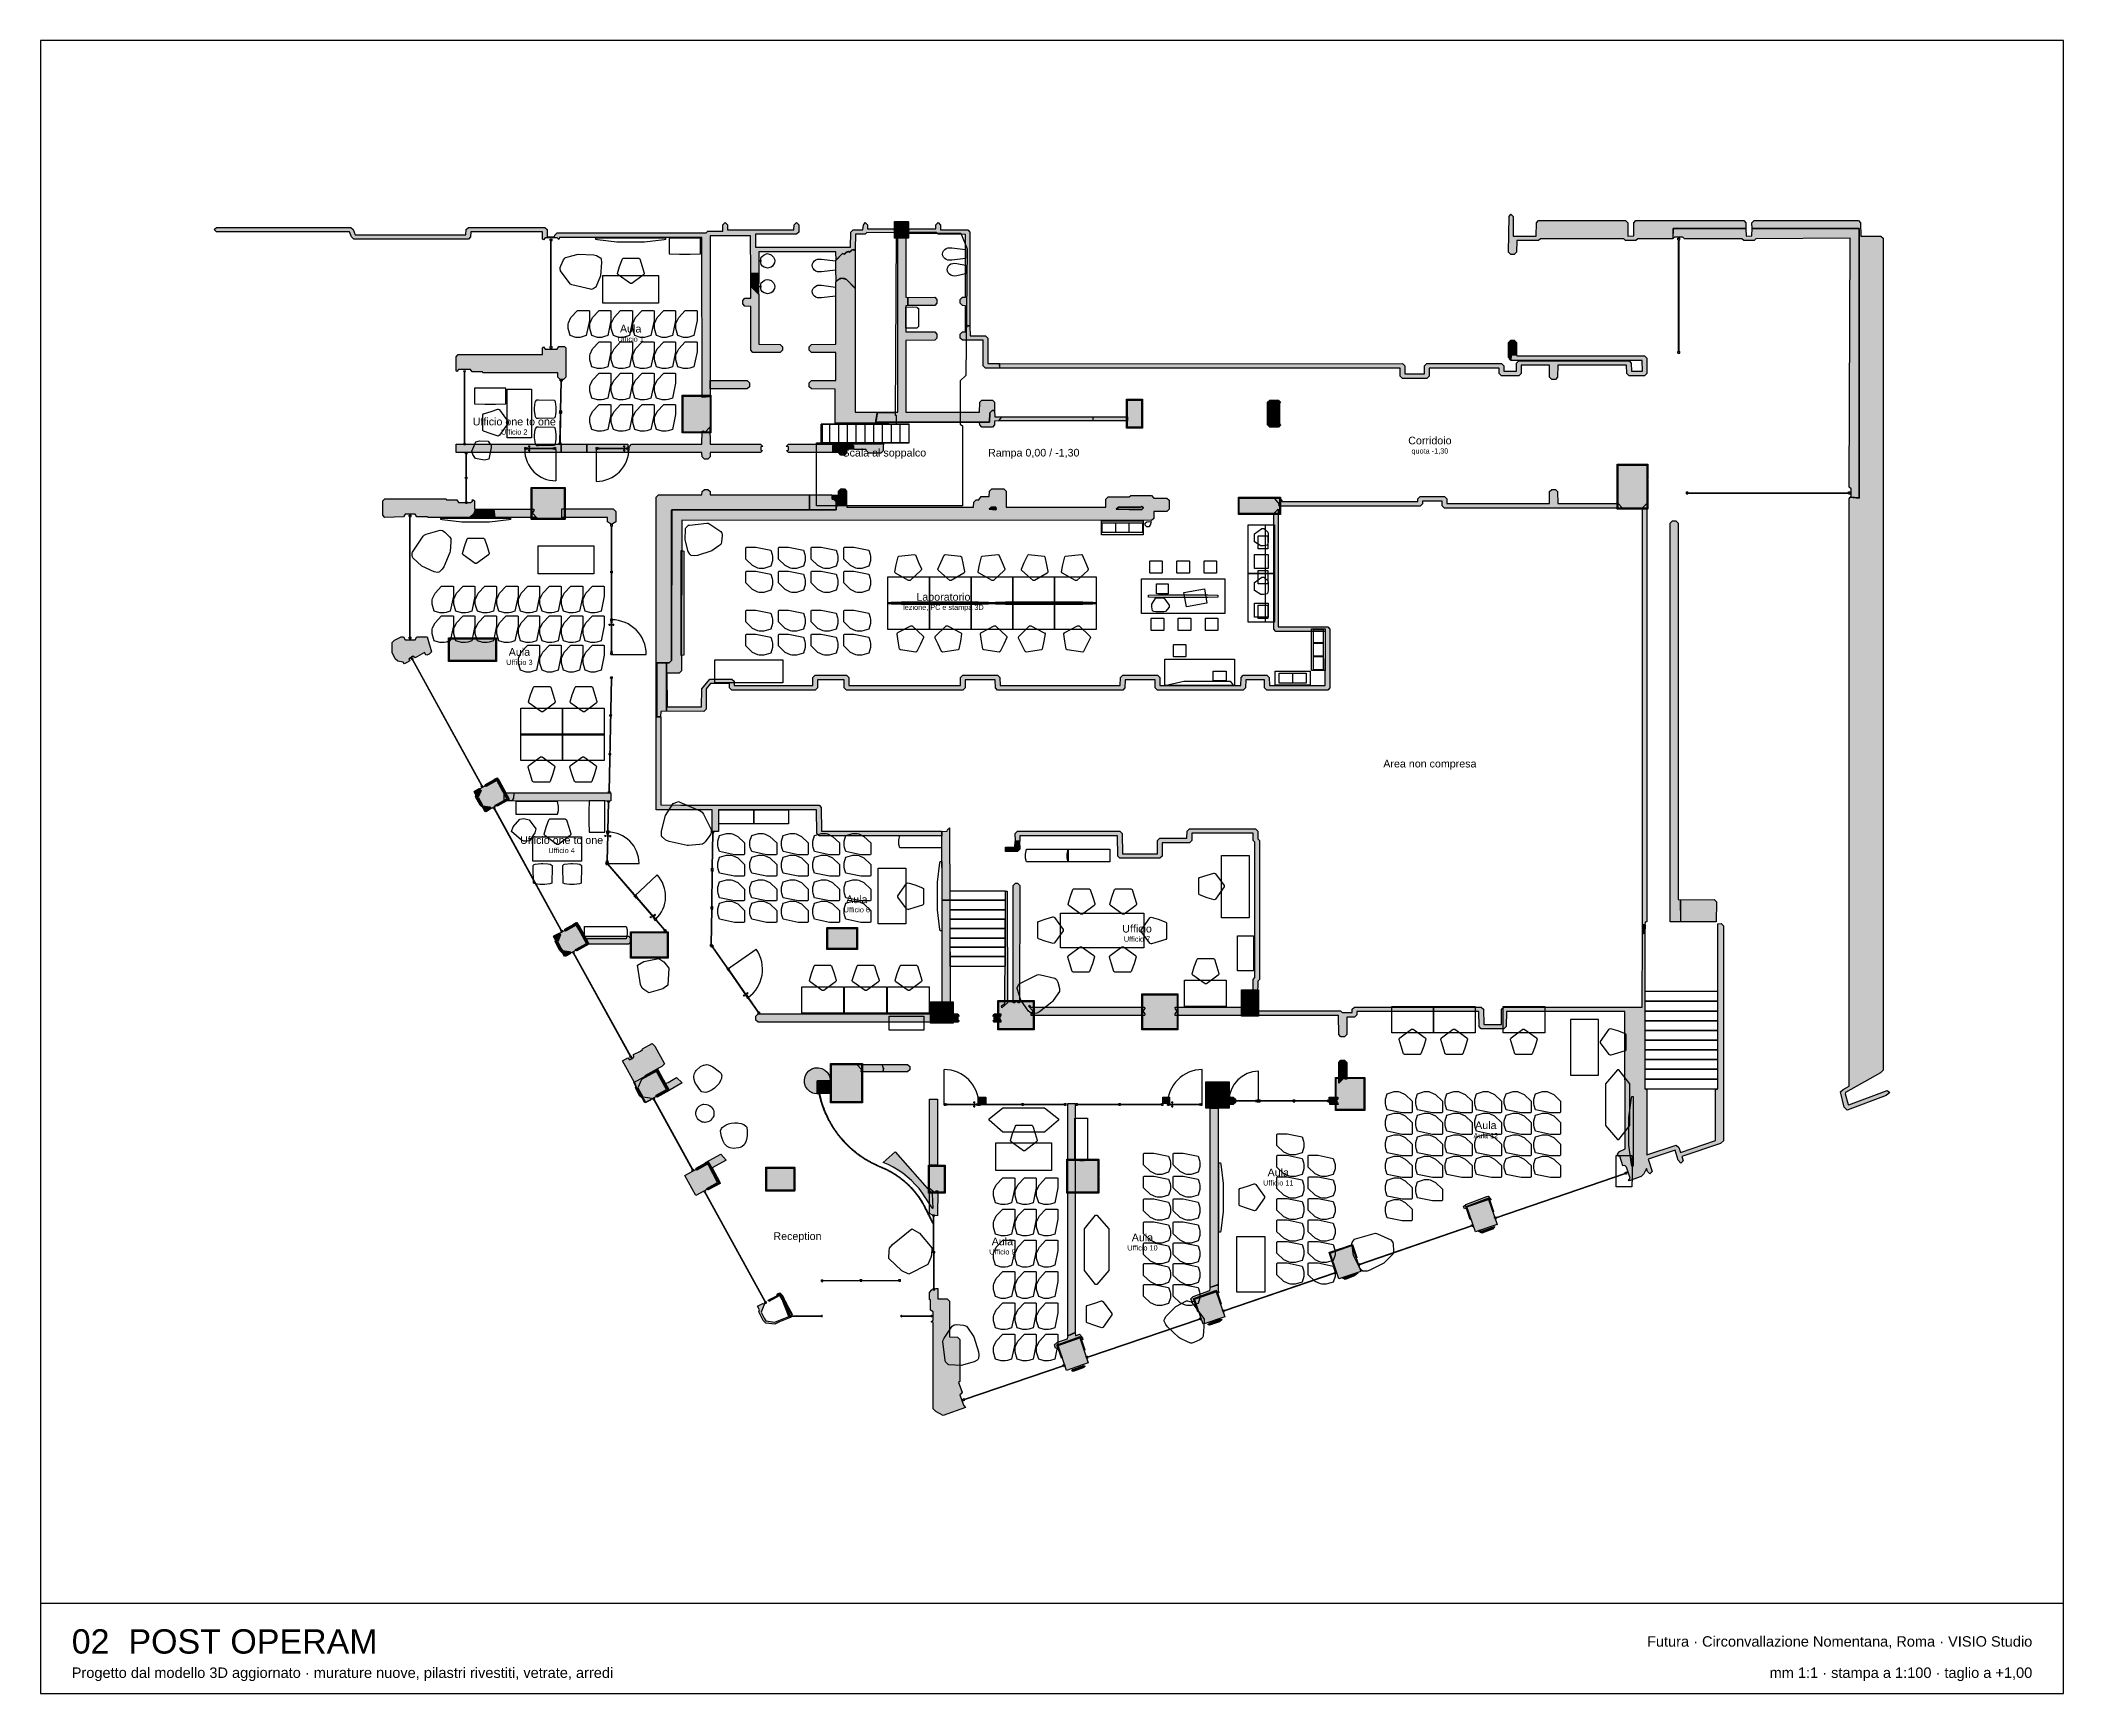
# Model space of a CAD drawing. Header units: millimetres. Extents: x -9985 to 240895, y -184894 to 39395.
# Drawn here: x 54235 to 112455, y -8185 to 39395 of the extents above; entities that cross this region are included whole.
import ezdxf
from ezdxf.enums import TextEntityAlignment as Align

# ---------------------------------------------------------------- set-up
doc = ezdxf.new("R2010")
doc.units = ezdxf.units.MM
for name, color, linetype in [('A-ARREDI', 9, 'Continuous'), ('A-CARTIGLIO', 7, 'Continuous'), ('A-MURI-ESISTENTI', 7, 'Continuous'), ('A-MURI-NUOVI', 40, 'Continuous'), ('A-PARETI-VETRATE', 5, 'Continuous'), ('A-PILASTRI', 8, 'Continuous'), ('A-PORTE', 30, 'Continuous'), ('A-SCALE', 8, 'Continuous'), ('A-SOPPALCO-PROIEZIONE', 8, 'Continuous'), ('A-TESTI', 7, 'Continuous'), ('A-TITOLI', 7, 'Continuous'), ('A-VETRINE', 4, 'Continuous')]:
    doc.layers.add(name, color=color, linetype=linetype)
doc.styles.add('VISIO', font='arial.ttf')

msp = doc.modelspace()

# ---------------------------------------------------------------- texts
at = {"layer": 'A-TESTI', "style": 'VISIO'}
for s, height, p in [('Ufficio 1', 150, (71220, 30800)), ('Aula', 220, (71220, 31100)), ('Ufficio one to one', 220, (67870, 28425)), ('Ufficio 2', 150, (67870, 28125)), ('Corridoio', 220, (94220, 27880)), ('Scala al soppalco', 220, (78520, 27530)), ('Rampa 0,00 / -1,30', 220, (82820, 27530)), ('quota -1,30', 150, (94220, 27580)), ('Laboratorio', 220, (80220, 23380)), ('lezione, PC e stampa 3D', 150, (80220, 23080)), ('Ufficio 3', 150, (68018.056, 21495)), ('Aula', 220, (68018.056, 21795)), ('Area non compresa', 220, (94220, 18580)), ('Ufficio one to one', 220, (69232.262, 16380)), ('Ufficio 4', 150, (69232.262, 16080)), ('Aula', 220, (77727.5, 14675)), ('Ufficio 6', 150, (77727.5, 14375)), ('Ufficio', 220, (85792.5, 13830)), ('Ufficio 7', 150, (85792.5, 13530)), ('Aula', 220, (95830, 8172.5)), ('Aula 12', 150, (95830, 7872.5)), ('Ufficio 11', 150, (89857.5, 6512.5)), ('Aula', 220, (89857.5, 6812.5)), ('Reception', 220, (76020, 4980)), ('Aula', 220, (81917.5, 4827.5)), ('Ufficio 10', 150, (85947.5, 4642.5)), ('Aula', 220, (85947.5, 4942.5)), ('Ufficio 9', 150, (81917.5, 4527.5))]:
    msp.add_text(s, height=height, dxfattribs=at).set_placement(p, align=Align.MIDDLE_CENTER)
at = {"layer": 'A-TITOLI', "style": 'VISIO'}
for s, height, p in [('02  POST OPERAM', 700, (55135, -6685)), ('Progetto dal modello 3D aggiornato · murature nuove, pilastri rivestiti, vetrate, arredi', 300, (55135, -7585))]:
    msp.add_text(s, height=height, dxfattribs=at).set_placement(p, align=Align.MIDDLE_LEFT)
for s, p in [('Futura · Circonvallazione Nomentana, Roma · VISIO Studio', (111555, -6685)), ('mm 1:1 · stampa a 1:100 · taglio a +1,00', (111555, -7585))]:
    msp.add_text(s, height=300, dxfattribs=at).set_placement(p, align=Align.MIDDLE_RIGHT)

# ---------------------------------------------------------------- hatches: boundary and pattern name
at = {"layer": 'A-MURI-ESISTENTI'}
for points in [[(103310, 33985), (101220, 33985), (101210, 33685), (100200, 33685), (100150, 33635), (99850, 33635), (99800, 33685), (97400, 33685), (97350, 33635), (96720, 33635), (96715, 33300), (96650, 33235), (96550, 33235), (96485, 33300), (96501, 34326), (96550, 34395), (96615, 34330), (96620, 33765), (97280, 33765), (97285, 34150), (97350, 34215), (99850, 34215), (99915, 34150), (99920, 33765), (100085, 33770), (100085, 34150), (100150, 34215), (103250, 34215), (103315, 34150), (103310, 33985)], [(74870, 32685), (74675, 32690), (74670, 33775), (73510, 33775), (73505, 29133), (73280, 29118), (73270, 33725), (69170, 33725), (69150, 33665), (69100, 33715), (68760, 33715), (68710, 33655), (68685, 33680), (68680, 33885), (66620, 33885), (66615, 33740), (66550, 33675), (63250, 33675), (63185, 33740), (63130, 33885), (59300, 33885), (59235, 33950), (59300, 34015), (63170, 34015), (63235, 33950), (63290, 33805), (66480, 33805), (66485, 33950), (66550, 34015), (68750, 34015), (68815, 33950), (68820, 33745), (69030, 33745), (69035, 33790), (69100, 33855), (73390, 33855), (73440, 33905), (73870, 33905), (73875, 34090), (73940, 34155), (74005, 34090), (74010, 33945), (75920, 33945), (75925, 34090), (75990, 34155), (76055, 34090), (76055, 33880), (75990, 33815), (74810, 33815), (74810, 33445), (77550, 33445), (77555, 33880), (77620, 33945), (77900, 33945), (77917, 34081), (77970, 34155), (78035, 34090), (78040, 33975), (78780, 33975), (78835, 33900), (78830, 33855), (78020, 33865), (77970, 33815), (77690, 33815), (77685, 33390), (77640, 33345), (77629, 33378), (77580, 33355), (77520, 33305), (77490, 33325), (77450, 33315), (77360, 33245), (77320, 33265), (77130, 33075), (77120, 33315), (74910, 33315), (74905, 32700), (74870, 32685)], [(81550, 28405), (78275, 28410), (78287.475, 28486.238), (78295, 28490), (78307.459, 28608.361), (78319.195, 28680.081), (78835, 28690), (78596.039, 28692.078), (78905, 28700), (78905, 33810), (78835, 33850), (78840, 33895), (79020, 33735), (79178, 33878), (79195, 33840), (79135, 33810), (79135, 32010), (79195, 32000), (79195, 31770), (79135, 31760), (79135, 31010), (79970, 31005), (80035, 30940), (80035, 30830), (79970, 30765), (79135, 30760), (79135, 28700), (81260, 28695), (81265, 28980), (81330, 29045), (81630, 29045), (81695, 28980), (81695, 28750), (81620, 28745), (81555, 28680), (81550, 28405)], [(80980, 31185), (80855, 31190), (80855, 31760), (80770, 31765), (80705, 31830), (80705, 31940), (80770, 32005), (80855, 32010), (80855, 33810), (80070, 33815), (80020, 33865), (79220, 33865), (79200, 33845), (79178, 33878), (79260, 33975), (80000, 33975), (80005, 34090), (80070, 34155), (80139, 34081), (80140, 33945), (80920, 33945), (80985, 33880), (80980, 31185)], [(106575, 33980), (106570.003, 26230.358), (106310, 26249), (106345, 26250), (106345, 26490), (106285, 26540), (106310, 33700), (103600, 33685), (103550, 33635), (103250, 33635), (103200, 33685), (101550, 33685), (101500, 33735), (101260, 33735), (101220, 33695), (101220, 33985), (103310, 33985), (103320, 33765), (103485, 33770), (103490, 33985), (106575, 33980)], [(106310, 26249), (106570, 26225), (106570.003, 26230.358), (106575, 26230), (106575, 33980), (103490, 33985), (103485, 34150), (103550, 34215), (106550, 34215), (106615, 34150), (106620, 33765), (107200, 33765), (107265, 33700), (107265, 9760), (107190, 9685), (106180, 9115), (106175, 9080), (106255, 8770), (106280, 8755), (107380, 9175), (107455, 9110), (107350, 9025), (106230, 8605), (106145, 8690), (106035, 9130), (106110, 9205), (106285, 9300), (106285, 26200), (106310, 26249)], [(106570.003, 26230.358), (106575, 33980), (106575, 26230), (106570.003, 26230.358)], [(75520, 30415), (74740, 30415), (74675, 30480), (74675, 31740), (74510, 31745), (74445, 31810), (74445, 31910), (74510, 31975), (74675, 31980), (74680, 32315), (74905, 32090), (74905, 30650), (75520, 30645), (75585, 30580), (75585, 30480), (75520, 30415)], [(78596.039, 28692.078), (78320, 28685), (78319.195, 28680.081), (78315, 28680), (78307.459, 28608.361), (78287.475, 28486.238), (78275, 28480), (78275, 28410), (78275, 28400), (78255, 28380), (77108, 28380), (77105, 29360), (76420, 29365), (76355, 29430), (76355, 29540), (76420, 29605), (77125, 29610), (77125, 30410), (76420, 30415), (76355, 30480), (76355, 30580), (76420, 30645), (77125, 30650), (77125, 32450), (77190, 32515), (77310, 32555), (77430, 32515), (77685, 32260), (77685, 28700), (78596.039, 28692.078)], [(79970, 31765), (79200, 31765), (79195, 32000), (79970, 32005), (80035, 31940), (80035, 31830), (79970, 31765)], [(81830, 29965), (81430, 29965), (81365, 30030), (81360, 30765), (80770, 30765), (80705, 30830), (80705, 30940), (80770, 31005), (80855, 31010), (80860, 31185), (80985, 31180), (80990, 30895), (81430, 30895), (81495, 30830), (81495, 30100), (81830, 30095), (81830, 29965)], [(69290, 29635), (69190, 29635), (69125, 29700), (69120, 29825), (66970, 29825), (66960, 29855), (66660, 29855), (66610, 29925), (66270, 29925), (66220, 29865), (66195, 29890), (66195, 30290), (66260, 30355), (68680, 30355), (68685, 30550), (68710, 30575), (68760, 30505), (69100, 30505), (69150, 30585), (69320, 30585), (69355, 30550), (69355, 29700), (69290, 29635)], [(97830, 29635), (97730, 29635), (97665, 29700), (97660, 30045), (96850, 30045), (96845, 29810), (96780, 29745), (96280, 29745), (96215, 29810), (96210, 29965), (94200, 29965), (94195, 29730), (94130, 29665), (93430, 29665), (93365, 29730), (93360, 29965), (81840, 29965), (81835, 30090), (93430, 30095), (93495, 30030), (93500, 29795), (94060, 29795), (94065, 30030), (94130, 30095), (96280, 30095), (96345, 30030), (96350, 29875), (96710, 29875), (96715, 30110), (96780, 30175), (99950, 30175), (100015, 30110), (100020, 29875), (100335, 29880), (100330, 30185), (96560, 30185), (96560, 30345), (96710, 30345), (96720, 30315), (100400, 30315), (100465, 30250), (100465, 29810), (100400, 29745), (99950, 29745), (99885, 29810), (99880, 30045), (97900, 30045), (97895, 29700), (97830, 29635)], [(96550, 30185), (96515, 30220), (96515, 30260), (96485, 30270), (96485, 30700), (96550, 30765), (96650, 30765), (96715, 30700), (96715, 30350), (96560, 30345), (96550, 30185)], [(74570, 29365), (73510, 29365), (73510, 29605), (74570, 29605), (74635, 29540), (74635, 29430), (74570, 29365)], [(81550, 28405), (81555, 28680), (81620, 28745), (81695, 28740), (81700, 28565), (81895, 28560), (81810, 28445), (81695, 28440), (81695, 28330), (81630, 28265), (81330, 28265), (81265, 28330), (81260, 28395), (78630, 28395), (78627, 28380), (78255, 28380), (78275, 28390), (78275, 28400), (78280, 28405), (81550, 28405)], [(78287.475, 28486.238), (78307.459, 28608.361), (78295, 28490), (78287.475, 28486.238)], [(78319.195, 28680.081), (78307.459, 28608.361), (78315, 28680), (78319.195, 28680.081)], [(78320, 28685), (78596.039, 28692.078), (78835, 28690), (78319.195, 28680.081), (78320, 28685)], [(85520, 28445), (84530, 28445), (84525, 28560), (85520, 28565), (85520, 28445)], [(89860, 28265), (89610, 28265), (89545, 28330), (89545, 28980), (89610, 29045), (89860, 29045), (89925, 28980), (89860, 28915), (89680, 28915), (89670, 28835), (89613, 28980), (89613, 28328), (89863, 28328), (89835, 28390), (89860, 28395), (89925, 28330), (89860, 28265)], [(73440, 27345), (73340, 27345), (73275, 27410), (73270, 27535), (71160, 27535), (71145, 27590), (71185, 27710), (71240, 27775), (73270, 27775), (73275, 28150), (73320, 28155), (73360, 28125), (73500, 28265), (73510, 27775), (74960, 27775), (75025, 27710), (74962, 27701), (74962, 27600), (75015, 27590), (74960, 27535), (73510, 27535), (73505, 27410), (73440, 27345)], [(78255, 28380), (78275, 28400), (78275, 28390), (78255, 28380)], [(78287.475, 28486.238), (78275, 28410), (78275, 28480), (78287.475, 28486.238)], [(78275, 28410), (81550, 28405), (78280, 28405), (78275, 28400), (78275, 28410)], [(77030, 27535), (75760, 27535), (75705, 27590), (75762, 27600), (75762, 27701), (75695, 27710), (75760, 27775), (77090, 27775), (77035, 27740), (77030, 27535)], [(77549, 27780), (77580, 27745), (77635, 27740), (77635, 27630), (77440, 27625), (77435, 27520), (77370, 27455), (77270, 27455), (77200, 27535), (77035, 27540), (77035, 27740), (77070, 27745), (77105, 27780), (77549, 27780)], [(78420, 27515), (78070, 27515), (78005, 27580), (78000, 27625), (77640, 27625), (77635, 27740), (77580, 27745), (77549, 27780), (78500, 27780), (78485, 27710), (78485, 27580), (78420, 27515)], [(66590, 25665), (65380, 25665), (65370, 25685), (65070, 25685), (65020, 25765), (64730, 25765), (64680, 25685), (64150, 25665), (64085, 25730), (64085, 26140), (64150, 26205), (65910, 26205), (65920, 26175), (66220, 26175), (66270, 26095), (66610, 26095), (66664, 26131), (66655, 26170), (66690, 26175), (66725, 26140), (66725, 25910), (66745, 25900), (66745, 25850), (66715, 25790), (66590, 25665)], [(76370, 25885), (72400, 25885), (72399.994, 25880.005), (72395, 25880), (72395, 21550), (72330, 21485), (72250.004, 21483.873), (72250, 21485), (71975, 21480), (71975, 19930), (72085, 19920), (72085, 17390), (72662, 17389), (73563, 17389), (73750, 17389), (76570, 17389), (76570, 17385), (76640, 17385), (76705, 17320), (76710, 16635), (80170, 16635), (80170, 16505), (76640, 16505), (76575, 16570), (76570, 17255), (73750, 17255), (73750, 16627), (73563, 16627), (73563, 17255), (71955, 17255), (71955, 17389), (71955, 26250), (72020, 26315), (73270, 26315), (73275, 26410), (73340, 26475), (73440, 26475), (73505, 26410), (73510, 26315), (76370, 26315), (76370, 25885)], [(77130, 25885), (76370, 25885), (76370, 26315), (77010, 26315), (77015, 26190), (77070, 26185), (77135, 26120), (77130, 25885)], [(77430, 26025), (77140, 26025), (77135, 26120), (77070, 26185), (77015, 26190), (77015, 26310), (77200, 26315), (77205, 26420), (77270, 26485), (77370, 26485), (77435, 26420), (77430, 26025)], [(99760, 25935), (94640, 25935), (94575, 26000), (94570, 26135), (94010, 26135), (94005, 26060), (93940, 25995), (89890, 25995), (89865, 26020), (89893, 26050), (89745, 26220), (89890, 26225), (89955, 26160), (89960, 26125), (93870, 26125), (93875, 26200), (93940, 26265), (94640, 26265), (94705, 26200), (94710, 26065), (97660, 26065), (97665, 26410), (97730, 26475), (97830, 26475), (97895, 26410), (97900, 26065), (99640, 26065), (99760, 25935)], [(106570, 26225), (106310, 26249), (106570.003, 26230.358), (106570, 26225)], [(68540, 25635), (68490, 25665), (67320, 25665), (67285, 25790), (67285, 25900), (68430, 25905), (68435, 25860), (68385, 25800), (68540, 25635)], [(72399.994, 25880.005), (72395, 21550), (72395, 25880), (72399.994, 25880.005)], [(72400, 25885), (76370, 25885), (76370, 25884), (72399.994, 25880.005), (72400, 25885)], [(76370, 25885), (77130, 25885), (76370, 25884), (76370, 25885)], [(77140, 26025), (77130, 25885), (77135, 26120), (77140, 26025)], [(81730, 25890.25), (81535, 25900), (81600, 25965), (81730, 25965), (81730, 25890.25)], [(81535, 25900), (81730, 25890.25), (81730, 25885), (81535, 25900)], [(81730, 25965), (81735, 25890), (81730, 25890.25), (81730, 25965)], [(85934.101, 25890.012), (85195, 25900), (85260, 25965), (85890, 25965), (85930, 25985), (85975, 25940), (85934.101, 25890.012)], [(85195, 25900), (85934.101, 25890.012), (85930, 25885), (85195, 25900)], [(85975, 25940), (85935, 25890), (85934.101, 25890.012), (85975, 25940)], [(100410, 13945), (100335, 13950), (100335, 25940), (100460, 26065), (100465, 14030), (100415, 14020), (100410, 13945)], [(101430, 14025), (101135, 14030), (101135, 25500), (101200, 25565), (101300, 25565), (101365, 25500), (101365, 14670), (101435, 14660), (101430, 14025)], [(64710, 21455), (64670, 21505), (64520, 21525), (64445, 21600), (64355, 21780), (64355, 22070), (64420, 22135), (64620, 22225), (64680, 22225), (64730, 22145), (65020, 22145), (65070, 22225), (65360, 22225), (65485, 21800), (65420, 21735), (65350, 21705), (65325, 21710), (65290, 21775), (65020, 21625), (64950, 21675), (64835, 21590), (64860, 21535), (64710, 21455)], [(72250, 21485), (72250.004, 21483.873), (71975, 21480), (72250, 21485)], [(72080, 19925), (71975, 19930), (71975, 21480), (72250.004, 21483.873), (72255, 20090), (72090, 20085), (72080, 19925)], [(72330, 21485), (72255, 21480), (72255, 20090), (72250.004, 21483.873), (72330, 21485)], [(67370, 17365), (67307, 17378), (67655, 17567), (67367, 18096), (67060, 17925), (67025, 17950), (67260, 18075), (67305, 18110), (67300, 18135), (67360, 18165), (67435, 18090), (67630, 17735), (67855, 17730), (67845, 17590), (67800, 17505), (67620, 17505), (67370, 17365)], [(67060, 17195), (66995, 17290), (66885, 17380), (66755, 17620), (66775, 17690), (66725, 17790), (66860, 17865), (66915, 17810), (66829, 17618), (66945, 17400), (66969, 17364), (67170, 17335), (67205, 17290), (67060, 17195)], [(80406, 14646), (80185, 14650), (80175, 16510), (80175, 16630), (80330, 16635), (80335, 16670), (80400, 16735), (80406, 14646)], [(82350, 16055), (82010, 16055), (82005, 16180), (82280, 16185), (82285, 16340), (82410, 16345), (82415, 16120), (82350, 16055)], [(89260, 11915), (89135, 12040), (89135, 12370), (89185, 12420), (89185, 16320), (89135, 16370), (89130, 16575), (87370, 16575), (87365, 16370), (87300, 16305), (86520, 16305), (86515, 15920), (86450, 15855), (85300, 15855), (85235, 15920), (85230, 16505), (82420, 16505), (82415, 16350), (82290, 16345), (82285, 16570), (82350, 16635), (85300, 16635), (85365, 16570), (85370, 15985), (86380, 15985), (86385, 16370), (86450, 16435), (87230, 16435), (87235, 16640), (87300, 16705), (89200, 16705), (89265, 16640), (89265, 16420), (89315, 16370), (89315, 12370), (89265, 12320), (89260, 11915)], [(80250, 11623), (80185, 11688), (80185, 14640), (80406, 14646), (80415, 11688), (80360, 11633), (80359, 11680), (80258, 11680), (80250, 11623)], [(81900, 11555), (81895, 11610), (81985, 11680), (82006, 14912), (82057, 14912), (82065, 11700), (81900, 11555)], [(82410, 11695), (82370, 11695), (82320, 11735), (82270, 11695), (82225, 11700), (82225, 15070), (82290, 15135), (82350, 15135), (82415, 15070), (82410, 11695)], [(102460, 14025), (101440, 14025), (101435, 14660), (102400, 14665), (102465, 14600), (102460, 14025)], [(69650, 13195), (69630, 13235), (69945, 13405), (69725, 13810), (69653, 13930), (69340, 13755), (69315, 13790), (69590, 13935), (69585, 13970), (69650, 14005), (69725, 13930), (70005, 13410), (69930, 13335), (69910, 13345), (69650, 13195)], [(99950, 6575), (99935, 6580), (99985, 6650), (99875, 6970), (99830, 7015), (99775, 7000), (99685, 7280), (99640, 7285), (99615, 7340), (99680, 7415), (99835, 7490), (99830, 11445), (96420, 11445), (96415, 11010), (96350, 10945), (95700, 10945), (95635, 11010), (95630, 11445), (92120, 11445), (92115, 11350), (92050, 11285), (91825, 11280), (91825, 10780), (91760, 10715), (91660, 10715), (91595, 10780), (91590, 11335), (89180, 11335), (89175, 11380), (89260, 11465), (91650, 11465), (91700, 11415), (91980, 11415), (91985, 11510), (92050, 11575), (95700, 11575), (95765, 11510), (95770, 11075), (96280, 11075), (96285, 11510), (96350, 11575), (100330, 11575), (100335, 13680), (100408, 13702), (100408, 9219), (100465, 9190), (100465, 7320), (101310, 7595), (101385, 7530), (101430, 7385), (102435, 7730), (102435, 9190), (102508, 9219), (102505, 13970), (102600, 13975), (102665, 13910), (102665, 7720), (102580, 7645), (101470, 7275), (101505, 7150), (101440, 7085), (101365, 7170), (101280, 7455), (100500, 7195), (100615, 6840), (100550, 6775), (100485, 6840), (100450, 6925), (100375, 6770), (100300, 6695), (99950, 6575)], [(69350, 13035), (69175, 13210), (69045, 13460), (69065, 13520), (69005, 13620), (69160, 13705), (69205, 13650), (69120, 13452), (69215, 13270), (69259, 13198), (69460, 13175), (69485, 13130), (69480, 13105), (69350, 13035)], [(100408, 13702), (100335, 13690), (100340, 13945), (100415, 13940), (100408, 13702)], [(80010, 11135), (74885, 11135), (74820, 11200), (74820, 11310), (74885, 11375), (79910, 11375), (79915, 11330), (79875, 11280), (80010, 11135)], [(80632, 11135), (80335, 11140), (80433, 11280), (80405, 11330), (80408, 11375), (80632, 11375), (80678, 11310), (80633, 11301), (80633, 11200), (80671, 11190), (80632, 11135)], [(81872, 11135), (81683, 11135), (81649, 11190), (81684, 11200), (81684, 11301), (81643, 11310), (81683, 11375), (81872, 11375), (81875, 11330), (81838, 11260), (81875, 11180), (81872, 11135)], [(86015, 11380), (86010, 11335), (82750, 11335), (82745, 11380), (82805, 11460), (82666, 11602), (82710, 11625), (82730, 11575), (86010, 11575), (86015, 11530), (85955, 11460), (86015, 11380)], [(88825, 11480), (88960, 11335), (86890, 11335), (86885, 11380), (86945, 11460), (86895, 11510), (86885, 11570), (88860, 11575), (88865, 11530), (88825, 11480)], [(71660, 8825), (71595, 8920), (71485, 9010), (71395, 9170), (71355, 9250), (71375, 9320), (70985, 10030), (71140, 10115), (71190, 10055), (71270, 10095), (71315, 10140), (71300, 10205), (71500, 10305), (71565, 10350), (71560, 10375), (71840, 10525), (71915, 10450), (72195, 9940), (72120, 9865), (72000, 9805), (71995, 9780), (72215, 9380), (72300, 9405), (72540, 9545), (72705, 9390), (72240, 9125), (72220, 9135), (71950, 8995), (71950, 9035), (72252, 9197), (71964, 9722), (71850, 9665), (71528, 9485), (71427, 9248), (71567, 8994), (71770, 8965), (71816, 8956), (71790, 8895), (71660, 8825)], [(78480, 9705), (77850, 9705), (77865, 9780), (77725, 9920), (78450, 9925), (78495, 9810), (78480, 9705)], [(91600, 9385), (91595, 9980), (91660, 10045), (91760, 10045), (91825, 9980), (91825, 9500), (91780, 9495), (91740, 9525), (91600, 9385)], [(88560, 8765), (88275, 8770), (88415, 8910), (88400, 8985), (88560, 8985), (88625, 8920), (88625, 8830), (88560, 8765)], [(91580, 8765), (91340, 8765), (91325, 8980), (91570, 8985), (91575, 8940), (91525, 8870), (91565, 8830), (91580, 8765)], [(73430, 6315), (73410, 6355), (73721, 6526), (73455, 7020), (73433, 7051), (73120, 6875), (73095, 6910), (73350, 7045), (73370, 7095), (73810, 7335), (73965, 7170), (73565, 6950), (73785, 6530), (73710, 6455), (73690, 6465), (73430, 6315)], [(80050, 5565), (79930, 5575), (79815, 5630), (79820, 6365), (79960, 6245), (80010, 6285), (80055, 6280), (80050, 5565)], [(95220, 5765), (95185, 5830), (95250, 5895), (95860, 6125), (95900, 6135), (95985, 6030), (95930, 6015), (95908, 6069), (95830, 6045), (95252, 5828), (95265, 5790), (95220, 5765)], [(95710, 5065), (95625, 5110), (95650, 5163), (95709, 5125), (95990, 5225), (96027, 5243), (96085, 5260), (96020, 5185), (95710, 5065)], [(87400, 3085), (87375, 3090), (87345, 3180), (87410, 3245), (87890, 3415), (87910, 3515), (88125, 3580), (88125, 3430), (88150, 3345), (88110, 3335), (88077, 3415), (88010, 3395), (87416, 3173), (87435, 3100), (87400, 3085)], [(91780, 3735), (91715, 3770), (91776, 3800), (92020, 3895), (92155, 3920), (92050, 3835), (91780, 3735)], [(75370, 2445), (75110, 2475), (75035, 2550), (74905, 2800), (74925, 2860), (74870, 2965), (75020, 3045), (75073, 3028), (74974, 2792), (75065, 2620), (75114, 2538), (75364, 2505), (75487, 2555), (75774, 2670), (75792, 2625), (75505, 2510), (75370, 2445)], [(75200, 3095), (75180, 3135), (75430, 3265), (75450, 3315), (75510, 3345), (75585, 3270), (75635, 3170), (75613.538, 3164.147), (75612, 3168), (75580, 3155), (75512, 3271), (75200, 3095)], [(75613.538, 3164.147), (75580, 3155), (75612, 3168), (75613.538, 3164.147)], [(75580, 3155), (75613.538, 3164.147), (75806, 2682), (75774, 2670), (75580, 3155)], [(80210, -185), (80000, -65), (79925, 10), (79925, 2490), (79865, 2510), (79925, 2560), (79925, 2800), (79845, 2850), (79845, 3150), (79815, 3160), (79815, 3360), (79890, 3435), (80010, 3475), (80055, 3470), (80060, 3175), (80330, 3175), (80395, 3110), (80395, 2080), (80630, 2075), (80695, 2010), (80695, 800), (80655, 770), (80755, 490), (80729, 438), (80695, 410), (80795, 120), (80855, 50), (80210, -185)], [(75792, 2625), (75774, 2670), (75806, 2682), (75824, 2637), (75792, 2625)], [(87880, 2415), (87825, 2440), (87873, 2471), (88191, 2589), (88245, 2580), (88170, 2515), (87880, 2415)], [(83480, 1745), (83445, 1760), (83415, 1850), (83500, 1925), (83790, 2025), (83810, 2125), (83880, 2135), (84010, 2205), (84020, 2115), (84140, 2155), (84215, 2070), (84235, 2010), (84200, 1995), (84175, 2000), (84144, 2085), (83488, 1844), (83515, 1770), (83480, 1745)], [(83950, 1085), (83915, 1100), (83945, 1141), (84262, 1260), (84295, 1230), (84240, 1185), (83950, 1085)]]:
    msp.add_hatch(color=7, dxfattribs=at).paths.add_polyline_path(points)
h = msp.add_hatch(color=7, dxfattribs=at)
h.paths.add_polyline_path([(73330, 20085), (72255, 20090), (72255, 21480), (72330, 21485), (72395, 21550), (72399.994, 25880.005), (76370, 25884), (77130, 25885), (77140, 26025), (77430, 26025), (77440, 25965), (81090, 25965), (81095, 26110), (81160, 26175), (81240, 26175), (81310, 26265), (81540, 26265), (81545, 26420), (81610, 26485), (81960, 26485), (82025, 26420), (82030, 25965), (84890, 25965), (84895, 26190), (84960, 26255), (85570, 26255), (85610, 26295), (86210, 26295), (86280, 26225), (86650, 26225), (86715, 26160), (86715, 25900), (86650, 25835), (86280, 25835), (86275, 25640), (86210, 25575), (72690, 25585), (72685, 21250), (72620, 21185), (72265, 21180), (72270, 20215), (73260, 20215), (73265, 20730), (73500, 21015), (74130, 21015), (74195, 20950), (74200, 20825), (76460, 20825), (76465, 21060), (76530, 21125), (77430, 21125), (77495, 21060), (77500, 20825), (80710, 20825), (80715, 21060), (80780, 21125), (81780, 21125), (81845, 21060), (81850, 20825), (85310, 20825), (85315, 21060), (85380, 21125), (86380, 21125), (86445, 21060), (86450, 20825), (88780, 20825), (88785, 21060), (88850, 21125), (89530, 21125), (89595, 21060), (89600, 20825), (91210, 20825), (91215, 22380), (89790, 22385), (89725, 22450), (89725, 25780), (89850, 25905), (89855, 22520), (91280, 22515), (91345, 22450), (91345, 20760), (91280, 20695), (89530, 20695), (89465, 20760), (89460, 20995), (88920, 20995), (88915, 20760), (88850, 20695), (86380, 20695), (86315, 20760), (86315, 20990), (86170, 20995), (85450, 20995), (85445, 20760), (85380, 20695), (81780, 20695), (81715, 20760), (81710, 20995), (80850, 20995), (80845, 20760), (80780, 20695), (77430, 20695), (77365, 20760), (77360, 20995), (76600, 20995), (76595, 20760), (76530, 20695), (74130, 20695), (74065, 20760), (74060, 20885), (73520, 20885), (73395, 20730), (73395, 20150), (73330, 20085)])
h.paths.add_polyline_path([(85935, 25890), (85975, 25940), (85930, 25985), (85890, 25965), (85260, 25965), (85195, 25900), (85930, 25885), (85934.101, 25890.012), (85935, 25890)], flags=16)
h.paths.add_polyline_path([(81735, 25890), (81730, 25965), (81600, 25965), (81535, 25900), (81730, 25885), (81730, 25890.25), (81735, 25890)], flags=16)
at = {"layer": 'A-MURI-NUOVI'}
for points in [[(77680, 32265), (77430, 32515), (77370, 32545), (77250, 32545), (77130, 32455), (77125, 32820), (77125, 33070), (77320, 33265), (77360, 33245), (77450, 33315), (77490, 33325), (77520, 33305), (77580, 33355), (77629, 33378), (77640, 33345), (77680, 33385), (77680, 32265)], [(74900, 32095), (74675, 32320), (74680, 32685), (74905, 32690), (74900, 32095)], [(84520, 28445), (81815, 28450), (81900, 28565), (84520, 28565), (84520, 28445)], [(69220, 27535), (66195, 27535), (66195, 27775), (69220, 27775), (69220, 27535)], [(69954, 27535), (69220, 27535), (69220, 27775), (69954, 27775), (69954, 27535)], [(69954, 27535), (69954, 27775), (71141, 27775), (71141, 27535), (69954, 27535)], [(67310, 25665), (66595, 25670), (66715, 25790), (66750, 25905), (67280, 25905), (67310, 25665)], [(70720, 25910), (70790, 25840), (70790, 25540), (70670, 25460), (70550, 25540), (70550, 25665), (69235, 25665), (69235, 25910), (70720, 25910)], [(70648, 17510), (67578, 17503), (67578, 17735), (67635, 17735), (70647, 17742), (70648, 17510)], [(71161, 13386), (70010, 13386), (69885, 13610), (71161, 13616), (71226, 13550), (71226, 13450), (71161, 13386)], [(79190, 9705), (78490, 9705), (78495, 9810), (78455, 9920), (79190, 9925), (79255, 9860), (79255, 9770), (79190, 9705)], [(76804, 9760), (76877, 9695), (76930, 9612), (76960, 9519), (76963, 9452), (76591, 9452), (76591, 9084), (76652, 9084), (76560, 9079), (76464, 9100), (76378, 9144), (76305, 9210), (76252, 9292), (76222, 9386), (76218, 9483), (76238, 9579), (76283, 9666), (76349, 9738), (76431, 9791), (76524, 9821), (76622, 9826), (76717, 9805), (76804, 9760)], [(76651, 9085), (76591, 9452), (76963, 9452), (76963, 9084), (76842, 9084), (76752, 9084), (76652, 9084), (76651, 9085)], [(76591, 9452), (76651, 9085), (76652, 9084), (76591, 9084), (76591, 9452)], [(76642, 9075), (76646, 9076), (76645, 9082), (76652, 9084), (76658, 9060), (76647, 9057), (76642, 9075)], [(76648, 9051), (76652, 9052), (76651, 9058), (76658, 9060), (76664, 9036), (76653, 9034), (76648, 9051)], [(76658, 9060), (76652, 9084), (76681.97, 8965.992), (76681.767, 8965.933), (76676, 8989), (76670, 9013), (76664, 9036), (76658, 9060)], [(76654, 9028), (76658, 9029), (76657, 9034), (76664, 9036), (76670, 9013), (76659, 9010), (76654, 9028)], [(76661, 9004), (76664, 9005), (76663, 9011), (76670, 9013), (76676, 8989), (76665, 8986), (76661, 9004)], [(76667, 8980), (76671, 8981), (76669, 8987), (76676, 8989), (76681.767, 8965.933), (76675, 8964), (76675.086, 8963.743), (76671, 8963), (76667, 8980)], [(76675.086, 8963.743), (76682, 8965), (76681.767, 8965.933), (76681.97, 8965.992), (76684, 8958), (76688, 8942), (76677, 8939), (76673, 8957), (76677, 8958), (76675.086, 8963.743)], [(76682, 8965), (76675.086, 8963.743), (76675, 8964), (76681.767, 8965.933), (76682, 8965)], [(76679, 8933), (76683, 8934), (76681, 8940), (76688, 8942), (76694, 8918), (76683, 8916), (76679, 8933)], [(76681.97, 8965.992), (76682, 8966), (76684, 8958), (76681.97, 8965.992)], [(76694, 8918), (76688, 8942), (76684, 8958), (76700, 8895), (76694, 8918)], [(76685, 8910), (76689, 8911), (76687, 8916), (76694, 8918), (76700, 8895), (76693, 8893), (76693.03, 8892.909), (76690, 8892), (76685, 8910)], [(76693.03, 8892.909), (76700, 8895), (76706, 8871), (76699, 8869), (76699.03, 8868.909), (76696, 8868), (76691, 8886), (76695, 8887), (76693.03, 8892.909)], [(76700, 8895), (76693.03, 8892.909), (76693, 8893), (76700, 8895)], [(76699.03, 8868.909), (76706, 8871), (76712, 8847), (76706, 8846), (76706.032, 8845.806), (76702, 8845), (76697, 8862), (76701, 8863), (76699.03, 8868.909)], [(76706, 8871), (76699.03, 8868.909), (76699, 8869), (76706, 8871)], [(76706.032, 8845.806), (76712, 8847), (76718, 8824), (76708, 8821), (76703, 8839), (76707, 8840), (76706.032, 8845.806)], [(76712, 8847), (76706.032, 8845.806), (76706, 8846), (76712, 8847)], [(76711, 8815), (76714, 8816), (76712, 8822), (76718.864, 8823.961), (76725.167, 8806.271), (76727, 8801), (76721, 8799), (76721.118, 8798.647), (76717, 8797), (76711, 8815)], [(76718.864, 8823.961), (76719, 8824), (76725.167, 8806.271), (76718.864, 8823.961)], [(76721.118, 8798.647), (76727, 8801), (76735, 8778), (76729, 8776), (76729.118, 8775.647), (76725, 8774), (76719, 8792), (76723, 8793), (76721.118, 8798.647)], [(76727, 8801), (76721.118, 8798.647), (76721, 8799), (76727, 8801)], [(76727, 8801), (76725.167, 8806.271), (76737.668, 8771.181), (76735, 8778), (76727, 8801)], [(76729.118, 8775.647), (76735, 8778), (76737.668, 8771.181), (76743.486, 8754.853), (76737, 8753), (76737.162, 8752.514), (76733, 8751), (76727, 8769), (76731, 8770), (76729.118, 8775.647)], [(76735, 8778), (76729.118, 8775.647), (76729, 8776), (76735, 8778)], [(76737.162, 8752.514), (76743.498, 8754.818), (76751.662, 8731.903), (76745, 8730), (76745.162, 8729.514), (76741, 8728), (76735, 8746), (76739, 8747), (76737.162, 8752.514)], [(76743.498, 8754.818), (76737.162, 8752.514), (76737, 8753), (76743.486, 8754.853), (76743.498, 8754.818)], [(76737.668, 8771.181), (76744, 8755), (76743.486, 8754.853), (76737.668, 8771.181)], [(76744, 8755), (76743.498, 8754.818), (76743.486, 8754.853), (76744, 8755)], [(76743.498, 8754.818), (76744, 8755), (76752, 8732), (76751.662, 8731.903), (76743.498, 8754.818)], [(79815, 8918), (80054, 8918), (80054, 7021), (79815, 7021), (79815, 8918)], [(81260, 8795), (81225, 8830), (81225, 8910), (81290, 8985), (81290, 8795), (81260, 8795)], [(81290, 8985), (81225, 8910), (81225, 8985), (81290, 8985)], [(81225, 8830), (81260, 8795), (81225, 8795), (81225, 8830)], [(81290, 8765), (81260, 8795), (81290, 8795), (81290, 8765)], [(81290, 8795), (81290, 8985), (81437, 8985), (81437, 8795), (81290, 8795)], [(84015, 2210), (83800, 2115), (83800, 8795), (84015, 8795), (84015, 2210)], [(86725, 8920), (86725, 8830), (86725, 8795), (86690, 8795), (86570, 8795), (86530, 8795), (86530, 8985), (86725, 8985), (86725, 8920)], [(76743, 8723), (76747, 8724), (76745.162, 8729.514), (76751.67, 8731.88), (76759.838, 8708.954), (76753, 8707), (76753.162, 8706.514), (76749, 8705), (76743, 8723)], [(76745, 8730), (76751.662, 8731.903), (76751.67, 8731.88), (76745.162, 8729.514), (76745, 8730)], [(76751.662, 8731.903), (76752, 8732), (76751.67, 8731.88), (76751.662, 8731.903)], [(76752, 8732), (76760, 8709), (76759.838, 8708.954), (76751.67, 8731.88), (76752, 8732)], [(76753.162, 8706.514), (76759.842, 8708.943), (76767.333, 8687.917), (76768, 8686), (76761, 8684), (76761.235, 8683.294), (76758, 8682), (76752, 8700), (76755, 8701), (76753.162, 8706.514)], [(76759.842, 8708.943), (76753.162, 8706.514), (76753, 8707), (76759.838, 8708.954), (76759.842, 8708.943)], [(76760, 8709), (76759.842, 8708.943), (76759.838, 8708.954), (76760, 8709)], [(76759.842, 8708.943), (76760, 8709), (76767.333, 8687.917), (76759.842, 8708.943)], [(76761.235, 8683.294), (76768, 8686), (76776, 8663), (76766, 8660), (76760, 8677), (76763, 8678), (76761.235, 8683.294)], [(76768, 8686), (76761.235, 8683.294), (76761, 8684), (76768, 8686)], [(76768, 8686), (76767.333, 8687.917), (76798.693, 8599.894), (76792, 8617), (76784, 8640), (76776, 8663), (76768, 8686)], [(76768, 8654), (76772, 8655), (76770, 8661), (76776, 8663), (76784, 8640), (76778, 8638), (76778.118, 8637.647), (76774, 8636), (76768, 8654)], [(76778.118, 8637.647), (76784, 8640), (76792, 8617), (76782, 8614), (76776, 8631), (76780, 8632), (76778.118, 8637.647)], [(76784, 8640), (76778.118, 8637.647), (76778, 8638), (76784, 8640)], [(76784, 8608), (76788, 8609), (76786, 8615), (76792, 8617), (76798.693, 8599.894), (76800.812, 8593.949), (76790, 8591), (76784, 8608)], [(76792, 8585), (76796, 8586), (76794, 8592), (76800.813, 8593.946), (76804, 8585), (76804.542, 8583.816), (76808.852, 8571.426), (76806.8, 8570.4), (76798, 8568), (76792, 8585)], [(76801, 8594), (76800.812, 8593.949), (76798.693, 8599.894), (76801, 8594)], [(76800.812, 8593.949), (76801, 8594), (76800.813, 8593.946), (76800.812, 8593.949)], [(76800.813, 8593.946), (76801, 8594), (76804.542, 8583.816), (76804, 8585), (76800.813, 8593.946)], [(76820, 8550), (76814, 8547), (76810, 8545), (76802, 8562), (76806, 8563), (76804, 8569), (76806.8, 8570.4), (76809, 8571), (76808.852, 8571.426), (76809.962, 8571.981), (76816.111, 8558.556), (76820, 8550)], [(76808.852, 8571.426), (76804.542, 8583.816), (76809.962, 8571.981), (76808.852, 8571.426)], [(76809, 8571), (76806.8, 8570.4), (76808.852, 8571.426), (76809, 8571)], [(76809.962, 8571.981), (76810, 8572), (76816.111, 8558.556), (76809.962, 8571.981)], [(76813, 8540), (76816, 8541), (76814, 8547), (76820, 8550), (76830, 8528), (76824, 8525), (76820, 8523), (76813, 8540)], [(76830, 8528), (76820, 8550), (76816.111, 8558.556), (76847.6, 8489.8), (76840, 8505), (76830, 8528)], [(76824, 8525), (76830, 8528), (76840, 8505), (76830, 8501), (76823, 8517), (76826, 8519), (76824, 8525)], [(76833, 8495), (76837, 8497), (76834, 8502), (76840, 8505), (76847.6, 8489.8), (76850.759, 8482.903), (76841, 8479), (76833, 8495)], [(76843, 8473), (76847, 8475), (76844, 8480), (76850.761, 8482.898), (76860.824, 8460.925), (76854, 8458), (76854.231, 8457.615), (76851, 8456), (76843, 8473)], [(76851, 8483), (76850.759, 8482.903), (76847.6, 8489.8), (76851, 8483)], [(76850.759, 8482.903), (76851, 8483), (76850.761, 8482.898), (76850.759, 8482.903)], [(76850.761, 8482.898), (76851, 8483), (76861, 8461), (76860.824, 8460.925), (76850.761, 8482.898)], [(76854.231, 8457.615), (76860.829, 8460.915), (76870.891, 8438.945), (76865, 8436), (76861, 8434), (76853, 8451), (76857, 8453), (76854.231, 8457.615)], [(76860.829, 8460.915), (76854.231, 8457.615), (76854, 8458), (76860.824, 8460.925), (76860.829, 8460.915)], [(76861, 8461), (76860.829, 8460.915), (76860.824, 8460.925), (76861, 8461)], [(76860.829, 8460.915), (76861, 8461), (76871, 8439), (76870.891, 8438.945), (76860.829, 8460.915)], [(76880.952, 8416.976), (76875, 8414), (76871, 8412), (76864, 8429), (76867, 8430), (76865, 8436), (76870.891, 8438.945), (76880.952, 8416.976)], [(76881, 8417), (76880.952, 8416.976), (76870.891, 8438.945), (76871, 8439), (76881, 8417)], [(76874, 8407), (76877, 8408), (76875, 8414), (76880.952, 8416.976), (76882.102, 8414.465), (76890.643, 8394.821), (76885, 8392), (76885.167, 8391.667), (76881, 8390), (76874, 8407)], [(76880.952, 8416.976), (76881, 8417), (76882.102, 8414.465), (76880.952, 8416.976)], [(76890.643, 8394.821), (76882.102, 8414.465), (76891.396, 8394.171), (76891, 8395), (76890.643, 8394.821)], [(76885.167, 8391.667), (76891, 8394), (76890.643, 8394.821), (76891, 8395), (76891.396, 8394.171), (76901.602, 8371.886), (76895, 8370), (76895.333, 8369.333), (76892, 8368), (76884, 8384), (76888, 8386), (76885.167, 8391.667)], [(76891, 8394), (76885.167, 8391.667), (76885, 8392), (76890.643, 8394.821), (76891, 8394)], [(76891.396, 8394.171), (76902, 8372), (76901.602, 8371.886), (76891.396, 8394.171)], [(76895.333, 8369.333), (76901.62, 8371.848), (76911.684, 8349.874), (76902, 8346), (76894, 8362), (76898, 8364), (76895.333, 8369.333)], [(76901.62, 8371.848), (76895.333, 8369.333), (76895, 8370), (76901.602, 8371.886), (76901.62, 8371.848)], [(76902, 8372), (76901.62, 8371.848), (76901.602, 8371.886), (76902, 8372)], [(76901.62, 8371.848), (76902, 8372), (76912, 8350), (76911.684, 8349.874), (76901.62, 8371.848)], [(76904, 8340), (76908, 8342), (76905, 8347), (76911.687, 8349.866), (76913, 8347), (76914.793, 8343.855), (76921.815, 8328.407), (76917, 8326), (76912, 8324), (76904, 8340)], [(76912, 8350), (76911.687, 8349.866), (76911.684, 8349.874), (76912, 8350)], [(76911.687, 8349.866), (76912, 8350), (76914.793, 8343.855), (76913, 8347), (76911.687, 8349.866)], [(76921.815, 8328.407), (76914.793, 8343.855), (76926.333, 8323.615), (76923, 8329), (76921.815, 8328.407)], [(76917, 8326), (76922, 8328), (76921.815, 8328.407), (76923, 8329), (76926.333, 8323.615), (76935.431, 8307.659), (76926, 8302), (76917, 8318), (76920, 8320), (76917, 8326)], [(76922, 8328), (76917, 8326), (76921.815, 8328.407), (76922, 8328)], [(76936, 8308), (76935.431, 8307.659), (76926.333, 8323.615), (76936, 8308)], [(76929, 8297), (76932, 8299), (76930, 8304), (76935.447, 8307.631), (76947.412, 8286.647), (76938, 8281), (76929, 8297)], [(76936, 8308), (76935.447, 8307.631), (76935.431, 8307.659), (76936, 8308)], [(76935.447, 8307.631), (76936, 8308), (76948, 8287), (76947.412, 8286.647), (76935.447, 8307.631)], [(76941, 8276), (76945, 8278), (76942, 8283), (76947.428, 8286.619), (76959.392, 8265.635), (76950, 8260), (76941, 8276)], [(76947.412, 8286.647), (76948, 8287), (76947.428, 8286.619), (76947.412, 8286.647)], [(76947.428, 8286.619), (76948, 8287), (76960, 8266), (76959.392, 8265.635), (76947.428, 8286.619)], [(76971.788, 8243.894), (76966, 8241), (76962, 8239), (76953, 8255), (76957, 8257), (76954, 8262), (76959.409, 8265.606), (76971.788, 8243.894)], [(76959.392, 8265.635), (76960, 8266), (76959.409, 8265.606), (76959.392, 8265.635)], [(76972, 8244), (76971.788, 8243.894), (76959.409, 8265.606), (76960, 8266), (76972, 8244)], [(76983.768, 8222.884), (76978, 8220), (76974, 8218), (76965, 8234), (76969, 8236), (76966, 8241), (76971.788, 8243.894), (76983.768, 8222.884)], [(76984, 8223), (76983.768, 8222.884), (76971.788, 8243.894), (76972, 8244), (76984, 8223)], [(76978, 8212), (76981, 8214), (76978, 8220), (76983.768, 8222.884), (76995.765, 8201.843), (76990, 8198), (76987, 8196), (76978, 8212)], [(76983.768, 8222.884), (76984, 8223), (76996, 8202), (76995.765, 8201.843), (76983.768, 8222.884)], [(76990, 8198), (76995.765, 8201.843), (77007.746, 8180.831), (77002, 8177), (76999, 8175), (76990, 8191), (76993, 8193), (76990, 8198)], [(76995.765, 8201.843), (76996, 8202), (77008, 8181), (77007.746, 8180.831), (76995.765, 8201.843)], [(77002, 8170), (77005, 8172), (77002, 8177), (77007.746, 8180.831), (77019.727, 8159.818), (77014, 8156), (77011, 8154), (77002, 8170)], [(77007.746, 8180.831), (77008, 8181), (77020, 8160), (77019.727, 8159.818), (77007.746, 8180.831)], [(77014, 8156), (77019.727, 8159.818), (77028.323, 8144.742), (77032, 8138), (77026, 8135), (77026.15, 8134.75), (77023, 8133), (77014, 8149), (77017, 8151), (77014, 8156)], [(77019.727, 8159.818), (77020, 8160), (77028.323, 8144.742), (77019.727, 8159.818)], [(87900, 3505), (87900, 8665), (88125, 8660), (88125, 3590), (87900, 3505)], [(77044.111, 8117.407), (77039, 8114), (77035, 8112), (77026, 8128), (77029, 8130), (77026.15, 8134.75), (77032, 8138), (77034.111, 8134.59), (77043, 8119), (77044.111, 8117.407)], [(77032, 8138), (77026.15, 8134.75), (77026, 8135), (77032, 8138)], [(77032, 8138), (77028.323, 8144.742), (77034.111, 8134.59), (77032, 8138)], [(77044.562, 8117.708), (77044.111, 8117.407), (77043, 8119), (77034.111, 8134.59), (77044.562, 8117.708)], [(77039, 8114), (77044.111, 8117.407), (77044.552, 8116.776), (77039, 8114)], [(77039, 8106), (77042, 8108), (77039, 8114), (77044.552, 8116.776), (77058.079, 8097.386), (77053, 8094), (77053.24, 8093.52), (77050, 8091), (77039, 8106)], [(77044.111, 8117.407), (77044.562, 8117.708), (77045, 8117), (77044.552, 8116.776), (77044.111, 8117.407)], [(77044.562, 8117.708), (77045, 8118), (77059, 8098), (77058.079, 8097.386), (77044.552, 8116.776), (77045, 8117), (77044.562, 8117.708)], [(77058.126, 8097.32), (77053.24, 8093.52), (77053, 8094), (77058.079, 8097.386), (77058.126, 8097.32)], [(77072.048, 8077.365), (77067, 8074), (77067.24, 8073.52), (77064, 8071), (77053, 8086), (77056, 8088), (77053.24, 8093.52), (77058.126, 8097.32), (77072.048, 8077.365)], [(77059, 8098), (77058.126, 8097.32), (77058.079, 8097.386), (77059, 8098)], [(77073, 8078), (77072.048, 8077.365), (77058.126, 8097.32), (77059, 8098), (77073, 8078)], [(77067, 8074), (77072.048, 8077.365), (77072.095, 8077.296), (77067.24, 8073.52), (77067, 8074)], [(77067, 8066), (77070, 8068), (77067.24, 8073.52), (77072.095, 8077.296), (77086.016, 8057.344), (77081, 8054), (77081.24, 8053.52), (77078, 8051), (77067, 8066)], [(77072.048, 8077.365), (77073, 8078), (77072.095, 8077.296), (77072.048, 8077.365)], [(77073, 8078), (77087, 8058), (77086.016, 8057.344), (77072.095, 8077.296), (77073, 8078)], [(77086.065, 8057.273), (77081.24, 8053.52), (77081, 8054), (77086.016, 8057.344), (77086.065, 8057.273)], [(77081.24, 8053.52), (77086.065, 8057.273), (77099.687, 8037.749), (77095, 8034), (77095.13, 8033.739), (77092, 8031), (77081, 8046), (77084, 8048), (77081.24, 8053.52)], [(77087, 8058), (77086.065, 8057.273), (77086.016, 8057.344), (77087, 8058)], [(77086.065, 8057.273), (77087, 8058), (77100, 8038), (77099.687, 8037.749), (77086.065, 8057.273)], [(77099.697, 8037.735), (77095.13, 8033.739), (77095, 8034), (77099.687, 8037.749), (77099.697, 8037.735)], [(77095.13, 8033.739), (77099.697, 8037.735), (77113.657, 8017.725), (77109, 8014), (77109.13, 8013.739), (77106, 8011), (77095, 8026), (77098, 8028), (77095.13, 8033.739)], [(77100, 8038), (77099.697, 8037.735), (77099.687, 8037.749), (77100, 8038)], [(77099.697, 8037.735), (77100, 8038), (77114, 8018), (77113.657, 8017.725), (77099.697, 8037.735)], [(77113.668, 8017.709), (77109.13, 8013.739), (77109, 8014), (77113.657, 8017.725), (77113.668, 8017.709)], [(77109.13, 8013.739), (77113.668, 8017.709), (77127.623, 7997.707), (77119, 7991), (77109, 8006), (77112, 8008), (77109.13, 8013.739)], [(77114, 8018), (77113.668, 8017.709), (77113.657, 8017.725), (77114, 8018)], [(77113.668, 8017.709), (77114, 8018), (77128, 7998), (77127.623, 7997.707), (77113.668, 8017.709)], [(77123, 7986), (77126, 7988), (77123, 7994), (77127.627, 7997.701), (77141.593, 7977.683), (77133, 7971), (77123, 7986)], [(77128, 7998), (77127.627, 7997.701), (77127.623, 7997.707), (77128, 7998)], [(77127.627, 7997.701), (77128, 7998), (77142, 7978), (77141.593, 7977.683), (77127.627, 7997.701)], [(77137, 7966), (77140, 7968), (77137, 7974), (77141.597, 7977.678), (77155.563, 7957.66), (77147, 7951), (77137, 7966)], [(77141.593, 7977.683), (77142, 7978), (77141.597, 7977.678), (77141.593, 7977.683)], [(77141.597, 7977.678), (77142, 7978), (77156, 7958), (77155.563, 7957.66), (77141.597, 7977.678)], [(77151, 7946), (77154, 7949), (77151, 7954), (77155.567, 7957.654), (77169.508, 7937.672), (77164, 7934), (77164.329, 7933.589), (77161, 7931), (77151, 7946)], [(77156, 7958), (77155.567, 7957.654), (77155.563, 7957.66), (77156, 7958)], [(77155.567, 7957.654), (77156, 7958), (77170, 7938), (77169.508, 7937.672), (77155.567, 7957.654)], [(77169.533, 7937.637), (77164.329, 7933.589), (77164, 7934), (77169.508, 7937.672), (77169.533, 7937.637)], [(77164.329, 7933.589), (77169.533, 7937.637), (77183.476, 7917.651), (77178, 7914), (77178.329, 7913.589), (77175, 7911), (77165, 7926), (77168, 7929), (77164.329, 7933.589)], [(77170, 7938), (77169.533, 7937.637), (77169.508, 7937.672), (77170, 7938)], [(77169.533, 7937.637), (77170, 7938), (77184, 7918), (77183.476, 7917.651), (77169.533, 7937.637)], [(77178, 7914), (77183.476, 7917.651), (77183.503, 7917.613), (77178.329, 7913.589), (77178, 7914)], [(77179, 7906), (77182, 7909), (77178.329, 7913.589), (77183.503, 7917.613), (77193, 7904), (77197.662, 7898.483), (77198, 7898), (77189, 7891), (77179, 7906)], [(77183.476, 7917.651), (77184, 7918), (77183.503, 7917.613), (77183.476, 7917.651)], [(77184, 7918), (77197.662, 7898.483), (77193, 7904), (77183.503, 7917.613), (77184, 7918)], [(77194, 7886), (77197, 7889), (77193, 7894), (77198.405, 7897.603), (77212.223, 7881.251), (77214, 7879), (77209, 7875), (77209.176, 7874.779), (77206, 7872), (77194, 7886)], [(77198.405, 7897.603), (77199, 7898), (77212.223, 7881.251), (77198.405, 7897.603)], [(77214, 7879), (77209.176, 7874.779), (77209, 7875), (77214, 7879)], [(77209.176, 7874.779), (77214, 7879), (77216.532, 7876.152), (77229.618, 7860.665), (77222, 7854), (77210, 7868), (77213, 7870), (77209.176, 7874.779)], [(77214, 7879), (77212.223, 7881.251), (77216.532, 7876.152), (77214, 7879)], [(77230, 7861), (77229.618, 7860.665), (77216.532, 7876.152), (77230, 7861)], [(77226, 7849), (77229, 7852), (77225, 7856), (77229.64, 7860.64), (77245.61, 7841.74), (77240, 7838), (77240.329, 7837.589), (77237, 7835), (77226, 7849)], [(77230, 7861), (77229.64, 7860.64), (77229.618, 7860.665), (77230, 7861)], [(77229.64, 7860.64), (77230, 7861), (77246, 7842), (77245.61, 7841.74), (77229.64, 7860.64)], [(77245.632, 7841.714), (77240.329, 7837.589), (77240, 7838), (77245.61, 7841.74), (77245.632, 7841.714)], [(77240.329, 7837.589), (77245.632, 7841.714), (77261.645, 7822.763), (77256, 7819), (77256.329, 7818.589), (77253, 7816), (77241, 7830), (77244, 7833), (77240.329, 7837.589)], [(77246, 7842), (77245.632, 7841.714), (77245.61, 7841.74), (77246, 7842)], [(77245.632, 7841.714), (77246, 7842), (77262, 7823), (77261.645, 7822.763), (77245.632, 7841.714)], [(77256, 7819), (77261.645, 7822.763), (77261.665, 7822.74), (77256.329, 7818.589), (77256, 7819)], [(77257, 7812), (77260, 7814), (77256.329, 7818.589), (77261.665, 7822.74), (77276.802, 7804.826), (77269, 7798), (77257, 7812)], [(77261.645, 7822.763), (77262, 7823), (77261.665, 7822.74), (77261.645, 7822.763)], [(77277, 7805), (77276.802, 7804.826), (77261.665, 7822.74), (77262, 7823), (77277, 7805)], [(77273, 7793), (77276, 7796), (77272, 7800), (77276.813, 7804.813), (77292.825, 7785.864), (77284, 7779), (77273, 7793)], [(77276.802, 7804.826), (77277, 7805), (77276.813, 7804.813), (77276.802, 7804.826)], [(77276.813, 7804.813), (77277, 7805), (77293, 7786), (77292.825, 7785.864), (77276.813, 7804.813)], [(77308.85, 7766.9), (77303, 7763), (77303.329, 7762.589), (77300, 7760), (77288, 7774), (77291, 7777), (77288, 7782), (77292.827, 7785.862), (77308.85, 7766.9)], [(77292.825, 7785.864), (77293, 7786), (77292.827, 7785.862), (77292.825, 7785.864)], [(77309, 7767), (77308.85, 7766.9), (77292.827, 7785.862), (77293, 7786), (77309, 7767)], [(77303, 7763), (77308.85, 7766.9), (77308.858, 7766.89), (77303.329, 7762.589), (77303, 7763)], [(77304, 7756), (77307, 7758), (77303.329, 7762.589), (77308.858, 7766.89), (77323.986, 7748.987), (77316, 7742), (77304, 7756)], [(77308.85, 7766.9), (77309, 7767), (77308.858, 7766.89), (77308.85, 7766.9)], [(77324, 7749), (77323.986, 7748.987), (77308.858, 7766.89), (77309, 7767), (77324, 7749)], [(77320, 7737), (77323, 7740), (77319, 7744), (77323.986, 7748.986), (77331.273, 7740.364), (77340, 7730), (77335, 7726), (77335.148, 7725.754), (77332, 7723), (77320, 7737)], [(77323.986, 7748.986), (77324, 7749), (77331.273, 7740.364), (77323.986, 7748.986)], [(77324, 7749), (77323.986, 7748.986), (77323.986, 7748.987), (77324, 7749)], [(77340, 7730), (77331.273, 7740.364), (77362, 7704), (77449.464, 7617.006), (77441, 7625), (77424, 7642), (77407, 7659), (77390, 7676), (77372, 7694), (77371, 7693), (77356, 7711), (77340, 7730)], [(77335.148, 7725.754), (77340, 7730), (77356, 7711), (77350, 7707), (77350.329, 7706.589), (77347, 7704), (77335, 7718), (77338, 7721), (77335.148, 7725.754)], [(77340, 7730), (77335.148, 7725.754), (77335, 7726), (77340, 7730)], [(77356, 7711), (77350.329, 7706.589), (77350, 7707), (77356, 7711)], [(77350.329, 7706.589), (77356, 7711), (77371, 7693), (77363, 7686), (77351, 7700), (77354, 7702), (77350.329, 7706.589)], [(77369, 7682), (77372, 7684), (77367, 7689), (77371, 7693), (77372, 7694), (77390, 7676), (77385, 7672), (77385.176, 7671.779), (77382, 7669), (77369, 7682)], [(77390, 7676), (77385.176, 7671.779), (77385, 7672), (77390, 7676)], [(77385.176, 7671.779), (77390, 7676), (77407, 7659), (77402, 7654), (77399, 7651), (77386, 7664), (77389, 7667), (77385.176, 7671.779)], [(77403, 7647), (77406, 7650), (77402, 7654), (77407, 7659), (77424, 7642), (77419, 7637), (77416, 7634), (77403, 7647)], [(77419, 7637), (77424, 7642), (77441, 7625), (77436, 7620), (77436.368, 7619.706), (77434, 7617), (77421, 7630), (77424, 7633), (77419, 7637)], [(77436, 7620), (77441, 7625), (77436.368, 7619.706), (77436, 7620)], [(77458.76, 7607.76), (77454, 7603), (77451, 7600), (77438, 7613), (77441, 7616), (77436.368, 7619.706), (77441, 7625), (77449.464, 7617.006), (77458.76, 7607.76)], [(77459, 7608), (77458.76, 7607.76), (77449.464, 7617.006), (77459, 7608)], [(77455, 7596), (77458, 7598), (77454, 7603), (77458.76, 7607.76), (77466.453, 7600.108), (77476, 7590), (77471, 7586), (77471.176, 7585.779), (77468, 7583), (77455, 7596)], [(77458.76, 7607.76), (77459, 7608), (77466.453, 7600.108), (77458.76, 7607.76)], [(77476, 7590), (77466.453, 7600.108), (77507.036, 7559.744), (77493, 7573), (77476, 7590)], [(77476, 7590), (77471.176, 7585.779), (77471, 7586), (77476, 7590)], [(77471.176, 7585.779), (77476, 7590), (77493, 7573), (77488, 7568), (77486, 7566), (77472, 7578), (77475, 7581), (77471.176, 7585.779)], [(77490, 7561), (77493, 7564), (77488, 7568), (77493, 7573), (77507.036, 7559.744), (77510.9, 7555.9), (77510.514, 7555.514), (77510, 7556), (77506, 7551), (77503, 7548), (77490, 7561)], [(77510.514, 7555.514), (77506, 7551), (77510, 7556), (77510.514, 7555.514)], [(77506, 7551), (77510.514, 7555.514), (77525.857, 7541.024), (77527.946, 7538.946), (77523, 7534), (77520, 7531), (77507, 7544), (77510, 7547), (77506, 7551)], [(77511, 7556), (77510.9, 7555.9), (77507.036, 7559.744), (77511, 7556)], [(77510.514, 7555.514), (77510.9, 7555.9), (77525.857, 7541.024), (77510.514, 7555.514)], [(77523, 7534), (77527.946, 7538.946), (77544.992, 7521.992), (77540, 7517), (77537, 7514), (77524, 7527), (77527, 7530), (77523, 7534)], [(77528, 7539), (77527.946, 7538.946), (77525.857, 7541.024), (77528, 7539)], [(77527.946, 7538.946), (77528, 7539), (77545, 7522), (77544.992, 7521.992), (77527.946, 7538.946)], [(77540, 7517), (77544.992, 7521.992), (77545.251, 7521.734), (77562, 7504), (77555, 7497), (77542, 7510), (77544, 7512), (77540, 7517)], [(77544.992, 7521.992), (77545, 7522), (77545.251, 7521.734), (77544.992, 7521.992)], [(77561, 7494), (77564, 7497), (77559, 7500), (77563.855, 7505.827), (77569.057, 7501.505), (77582, 7490), (77575, 7482), (77561, 7494)], [(77563.855, 7505.827), (77564, 7506), (77569.057, 7501.505), (77563.855, 7505.827)], [(77582, 7490), (77569.057, 7501.505), (77600.158, 7475.665), (77582, 7490)], [(77580, 7478), (77583, 7481), (77578, 7485), (77582, 7490), (77600.158, 7475.665), (77600.984, 7474.979), (77594, 7466), (77580, 7478)], [(77620, 7459), (77615, 7454), (77615.368, 7453.706), (77613, 7451), (77599, 7462), (77601, 7466), (77597, 7469), (77600.985, 7474.978), (77604.093, 7472.395), (77620, 7459)], [(77601, 7475), (77600.984, 7474.979), (77600.158, 7475.665), (77601, 7475)], [(77600.984, 7474.979), (77601, 7475), (77600.985, 7474.978), (77600.984, 7474.979)], [(77600.985, 7474.978), (77601, 7475), (77604.093, 7472.395), (77600.985, 7474.978)], [(77624.329, 7455.582), (77620, 7459), (77604.093, 7472.395), (77624.329, 7455.582)], [(77615, 7454), (77620, 7459), (77615.368, 7453.706), (77615, 7454)], [(77618, 7447), (77620, 7450), (77615.368, 7453.706), (77620, 7459), (77624.329, 7455.582), (77638.701, 7443.641), (77634, 7438), (77634.205, 7437.836), (77632, 7435), (77618, 7447)], [(77624.329, 7455.582), (77639, 7444), (77638.701, 7443.641), (77624.329, 7455.582)], [(77638.713, 7443.631), (77634.205, 7437.836), (77634, 7438), (77638.701, 7443.641), (77638.713, 7443.631)], [(77634.205, 7437.836), (77638.713, 7443.631), (77649.457, 7434.705), (77657, 7428), (77650, 7420), (77636, 7431), (77639, 7434), (77634.205, 7437.836)], [(77639, 7444), (77638.713, 7443.631), (77638.701, 7443.641), (77639, 7444)], [(77638.713, 7443.631), (77639, 7444), (77649.457, 7434.705), (77638.713, 7443.631)], [(77657, 7428), (77649.457, 7434.705), (77691.753, 7399.563), (77676, 7412), (77657, 7428)], [(77655, 7416), (77658, 7419), (77653, 7423), (77657, 7428), (77676, 7412), (77669, 7404), (77655, 7416)], [(77674, 7400), (77676, 7403), (77672, 7407), (77676, 7412), (77691.753, 7399.563), (77694.927, 7396.927), (77690, 7392), (77690.685, 7391.452), (77688, 7388), (77674, 7400)], [(77694.937, 7396.918), (77690.685, 7391.452), (77690, 7392), (77694.927, 7396.927), (77694.937, 7396.918)], [(77690.685, 7391.452), (77694.937, 7396.918), (77706.93, 7386.953), (77714, 7381), (77709, 7376), (77709.368, 7375.706), (77707, 7373), (77693, 7384), (77695, 7388), (77690.685, 7391.452)], [(77691.753, 7399.563), (77695, 7397), (77694.927, 7396.927), (77691.753, 7399.563)], [(77695, 7397), (77694.937, 7396.918), (77694.927, 7396.927), (77695, 7397)], [(77694.937, 7396.918), (77695, 7397), (77706.93, 7386.953), (77694.937, 7396.918)], [(77732, 7366), (77714, 7381), (77706.93, 7386.953), (77749, 7352), (77782.645, 7328.791), (77771, 7336), (77751, 7350), (77732, 7366)], [(77709, 7376), (77714, 7381), (77709.368, 7375.706), (77709, 7376)], [(77711, 7369), (77714, 7372), (77709.368, 7375.706), (77714, 7381), (77732, 7366), (77725, 7357), (77711, 7369)], [(77730, 7353), (77733, 7356), (77728, 7360), (77732, 7366), (77751, 7350), (77744, 7342), (77730, 7353)], [(77771, 7336), (77767, 7331), (77767.435, 7330.652), (77765, 7327), (77750, 7338), (77752, 7341), (77747, 7345), (77751, 7350), (77771, 7336)], [(77767, 7331), (77771, 7336), (77767.435, 7330.652), (77767, 7331)], [(77770, 7324), (77772, 7327), (77767.435, 7330.652), (77771, 7336), (77782.645, 7328.791), (77791.665, 7322.569), (77785, 7314), (77770, 7324)], [(77792, 7323), (77791.665, 7322.569), (77782.645, 7328.791), (77792, 7323)], [(77790, 7310), (77792, 7313), (77788, 7317), (77791.698, 7322.547), (77811.768, 7308.702), (77805, 7300), (77790, 7310)], [(77792, 7323), (77791.698, 7322.547), (77791.665, 7322.569), (77792, 7323)], [(77791.698, 7322.547), (77792, 7323), (77812, 7309), (77811.768, 7308.702), (77791.698, 7322.547)], [(77810, 7296), (77813, 7300), (77808, 7303), (77811.791, 7308.686), (77831.871, 7294.834), (77825, 7286), (77810, 7296)], [(77812, 7309), (77811.791, 7308.686), (77811.768, 7308.702), (77812, 7309)], [(77811.791, 7308.686), (77812, 7309), (77832, 7295), (77831.871, 7294.834), (77811.791, 7308.686)], [(77830, 7282), (77833, 7286), (77828, 7289), (77831.884, 7294.826), (77851.974, 7280.967), (77845, 7272), (77830, 7282)], [(77831.871, 7294.834), (77832, 7295), (77831.884, 7294.826), (77831.871, 7294.834)], [(77831.884, 7294.826), (77832, 7295), (77852, 7281), (77851.974, 7280.967), (77831.884, 7294.826)], [(77872, 7267), (77868, 7262), (77868.435, 7261.652), (77866, 7258), (77850, 7269), (77853, 7272), (77848, 7275), (77851.977, 7280.965), (77857, 7277.5), (77872, 7267)], [(77852, 7281), (77851.977, 7280.965), (77851.974, 7280.967), (77852, 7281)], [(77851.977, 7280.965), (77852, 7281), (77857, 7277.5), (77851.977, 7280.965)], [(77891.545, 7253.318), (77872, 7267), (77857, 7277.5), (77891.706, 7253.559), (77891.545, 7253.318)], [(77868, 7262), (77872, 7267), (77868.435, 7261.652), (77868, 7262)], [(77870, 7255), (77873, 7258), (77868.435, 7261.652), (77872, 7267), (77891.545, 7253.318), (77888, 7248), (77888.435, 7247.652), (77886, 7244), (77870, 7255)], [(77892, 7253), (77888.435, 7247.652), (77888, 7248), (77891.545, 7253.318), (77892, 7253)], [(77911.799, 7239.699), (77908, 7234), (77908.27, 7233.784), (77906, 7230), (77891, 7241), (77893, 7244), (77888.435, 7247.652), (77892, 7253), (77891.545, 7253.318), (77891.706, 7253.559), (77911.799, 7239.699)], [(77912, 7240), (77911.799, 7239.699), (77891.706, 7253.559), (77892, 7254), (77912, 7240)], [(77908, 7234), (77911.799, 7239.699), (77911.813, 7239.689), (77908.27, 7233.784), (77908, 7234)], [(77931.892, 7225.838), (77928, 7220), (77926, 7217), (77911, 7227), (77913, 7230), (77908.27, 7233.784), (77911.813, 7239.689), (77931.892, 7225.838)], [(77911.799, 7239.699), (77912, 7240), (77911.813, 7239.689), (77911.799, 7239.699)], [(77932, 7226), (77931.892, 7225.838), (77911.813, 7239.689), (77912, 7240), (77932, 7226)], [(77951.985, 7211.978), (77948, 7206), (77946, 7203), (77931, 7213), (77933, 7217), (77928, 7220), (77931.892, 7225.838), (77951.985, 7211.978)], [(77952, 7212), (77951.985, 7211.978), (77931.892, 7225.838), (77932, 7226), (77952, 7212)], [(77951, 7199), (77953, 7203), (77948, 7206), (77951.985, 7211.978), (77955.182, 7209.773), (77971.63, 7198.259), (77970, 7195), (77966, 7189), (77951, 7199)], [(77951.985, 7211.978), (77952, 7212), (77955.182, 7209.773), (77951.985, 7211.978)], [(77971.63, 7198.259), (77955.182, 7209.773), (77965, 7203), (77973.941, 7197.941), (77972, 7199), (77971.63, 7198.259)], [(77970, 7195), (77972, 7198), (77971.63, 7198.259), (77972, 7199), (77973.941, 7197.941), (77993.803, 7186.704), (77990, 7181), (77990.308, 7180.846), (77988, 7177), (77972, 7186), (77974, 7190), (77969, 7193), (77970, 7195)], [(77972, 7198), (77970, 7195), (77971.63, 7198.259), (77972, 7198)], [(77994, 7187), (77993.803, 7186.704), (77973.941, 7197.941), (77994, 7187)], [(77990, 7181), (77993.803, 7186.704), (77993.817, 7186.695), (77990.308, 7180.846), (77990, 7181)], [(78014.887, 7174.774), (78012, 7169), (78010, 7165), (77994, 7174), (77996, 7178), (77990.308, 7180.846), (77993.817, 7186.695), (78014.887, 7174.774)], [(77993.803, 7186.704), (77994, 7187), (77993.817, 7186.695), (77993.803, 7186.704)], [(78015, 7175), (78014.887, 7174.774), (77993.817, 7186.695), (77994, 7187), (78015, 7175)], [(78015, 7162), (78017, 7166), (78012, 7169), (78014.887, 7174.774), (78035.933, 7162.867), (78033, 7157), (78031, 7153), (78015, 7162)], [(78014.887, 7174.774), (78015, 7175), (78036, 7163), (78035.933, 7162.867), (78014.887, 7174.774)], [(78033, 7157), (78035.933, 7162.867), (78056.979, 7150.959), (78054, 7145), (78052, 7141), (78036, 7150), (78038, 7154), (78033, 7157)], [(78035.933, 7162.867), (78036, 7163), (78057, 7151), (78056.979, 7150.959), (78035.933, 7162.867)], [(78078.758, 7138.637), (78075, 7133), (78075.294, 7132.824), (78073, 7129), (78057, 7138), (78059, 7142), (78054, 7145), (78056.979, 7150.959), (78078.758, 7138.637)], [(78079, 7139), (78078.758, 7138.637), (78056.979, 7150.959), (78057, 7151), (78079, 7139)], [(78075, 7133), (78078.758, 7138.637), (78078.776, 7138.627), (78075.294, 7132.824), (78075, 7133)], [(78099.815, 7126.723), (78096, 7121), (78096.308, 7120.846), (78094, 7117), (78078, 7126), (78080, 7130), (78075.294, 7132.824), (78078.776, 7138.627), (78099.815, 7126.723)], [(78078.758, 7138.637), (78079, 7139), (78078.776, 7138.627), (78078.758, 7138.637)], [(78100, 7127), (78099.815, 7126.723), (78078.776, 7138.627), (78079, 7139), (78100, 7127)], [(78096, 7121), (78099.815, 7126.723), (78099.829, 7126.715), (78096.308, 7120.846), (78096, 7121)], [(78100, 7114), (78102, 7118), (78096.308, 7120.846), (78099.829, 7126.715), (78120.897, 7114.795), (78118, 7109), (78116, 7105), (78100, 7114)], [(78099.815, 7126.723), (78100, 7127), (78099.829, 7126.715), (78099.815, 7126.723)], [(78121, 7115), (78120.897, 7114.795), (78099.829, 7126.715), (78100, 7127), (78121, 7115)], [(78141.944, 7102.887), (78139, 7097), (78137, 7093), (78121, 7102), (78123, 7106), (78118, 7109), (78120.897, 7114.795), (78141.944, 7102.887)], [(78142, 7103), (78141.944, 7102.887), (78120.897, 7114.795), (78121, 7115), (78142, 7103)], [(78142, 7090), (78144, 7094), (78139, 7097), (78141.944, 7102.887), (78163.713, 7090.57), (78160, 7085), (78160.294, 7084.824), (78158, 7081), (78142, 7090)], [(78141.944, 7102.887), (78142, 7103), (78164, 7091), (78163.713, 7090.57), (78141.944, 7102.887)], [(78163.735, 7090.558), (78160.294, 7084.824), (78160, 7085), (78163.713, 7090.57), (78163.735, 7090.558)], [(78160.294, 7084.824), (78163.735, 7090.558), (78184.771, 7078.656), (78181, 7073), (78181.308, 7072.846), (78179, 7069), (78163, 7078), (78165, 7082), (78160.294, 7084.824)], [(78164, 7091), (78163.735, 7090.558), (78163.713, 7090.57), (78164, 7091)], [(78163.735, 7090.558), (78164, 7091), (78185, 7079), (78184.771, 7078.656), (78163.735, 7090.558)], [(78181, 7073), (78184.771, 7078.656), (78184.788, 7078.646), (78181.308, 7072.846), (78181, 7073)], [(78185, 7066), (78187, 7070), (78181.308, 7072.846), (78184.788, 7078.646), (78193, 7074), (78196.561, 7072.394), (78206, 7067), (78200, 7057), (78185, 7066)], [(78184.771, 7078.656), (78185, 7079), (78184.788, 7078.646), (78184.771, 7078.656)], [(78185, 7079), (78196.561, 7072.394), (78193, 7074), (78184.788, 7078.646), (78185, 7079)], [(78208, 7056), (78209, 7059), (78204, 7062), (78206.872, 7067.743), (78228.903, 7057.806), (78226, 7052), (78224, 7048), (78208, 7056)], [(78206.872, 7067.743), (78207, 7068), (78229, 7058), (78228.903, 7057.806), (78206.872, 7067.743)], [(78226, 7052), (78228.903, 7057.806), (78250.934, 7047.868), (78248, 7042), (78246, 7038), (78230, 7046), (78231, 7049), (78226, 7052)], [(78228.903, 7057.806), (78229, 7058), (78251, 7048), (78250.934, 7047.868), (78228.903, 7057.806)], [(78272.965, 7037.931), (78270, 7032), (78270.5, 7031.75), (78269, 7028), (78252, 7035), (78254, 7039), (78248, 7042), (78250.934, 7047.868), (78272.965, 7037.931)], [(78273, 7038), (78272.965, 7037.931), (78250.934, 7047.868), (78251, 7048), (78273, 7038)], [(78270, 7032), (78272.965, 7037.931), (78272.971, 7037.928), (78270.5, 7031.75), (78270, 7032)], [(78274, 7025), (78276, 7029), (78270.5, 7031.75), (78272.971, 7037.928), (78294.997, 7027.993), (78292, 7022), (78292.5, 7021.75), (78291, 7018), (78274, 7025)], [(78272.965, 7037.931), (78273, 7038), (78272.971, 7037.928), (78272.965, 7037.931)], [(78273, 7038), (78295, 7028), (78294.997, 7027.993), (78272.971, 7037.928), (78273, 7038)], [(78294.997, 7027.993), (78292.5, 7021.75), (78292, 7022), (78294.997, 7027.993), (78294.997, 7027.993)], [(78292.5, 7021.75), (78294.997, 7027.993), (78317.844, 7017.688), (78313, 7008), (78296, 7015), (78298, 7019), (78292.5, 7021.75)], [(78294.997, 7027.993), (78295, 7028), (78318, 7018), (78317.844, 7017.688), (78294.997, 7027.993)], [(78295, 7028), (78294.997, 7027.993), (78294.997, 7027.993), (78295, 7028)], [(78319, 7005), (78320, 7009), (78315, 7011), (78317.862, 7017.679), (78339.875, 7007.75), (78335, 6998), (78319, 7005)], [(78318, 7018), (78317.862, 7017.679), (78317.844, 7017.688), (78318, 7018)], [(78317.862, 7017.679), (78318, 7018), (78340, 7008), (78339.875, 7007.75), (78317.862, 7017.679)], [(78361.917, 6997.807), (78359, 6991), (78359.176, 6990.941), (78358, 6988), (78341, 6995), (78342, 6999), (78337, 7001), (78339.89, 7007.743), (78361.917, 6997.807)], [(78339.875, 7007.75), (78340, 7008), (78339.89, 7007.743), (78339.875, 7007.75)], [(78362, 6998), (78361.917, 6997.807), (78339.89, 7007.743), (78340, 7008), (78362, 6998)], [(78359, 6991), (78361.917, 6997.807), (78361.922, 6997.805), (78359.176, 6990.941), (78359, 6991)], [(78363, 6985), (78365, 6989), (78359.176, 6990.941), (78361.922, 6997.805), (78383.945, 6987.872), (78381, 6981), (78381.176, 6980.941), (78380, 6978), (78363, 6985)], [(78361.917, 6997.807), (78362, 6998), (78361.922, 6997.805), (78361.917, 6997.807)], [(78362, 6998), (78384, 6988), (78383.945, 6987.872), (78361.922, 6997.805), (78362, 6998)], [(78383.948, 6987.87), (78381.176, 6980.941), (78381, 6981), (78383.945, 6987.872), (78383.948, 6987.87)], [(78381.176, 6980.941), (78383.948, 6987.87), (78405.974, 6977.935), (78402, 6968), (78385, 6975), (78387, 6979), (78381.176, 6980.941)], [(78384, 6988), (78383.948, 6987.87), (78383.945, 6987.872), (78384, 6988)], [(78383.948, 6987.87), (78384, 6988), (78406, 6978), (78405.974, 6977.935), (78383.948, 6987.87)], [(79901, 6200), (79914, 5776), (79881.631, 5822.452), (79760, 5997), (79730, 6048), (79708, 6086), (79617, 6220), (79519, 6348), (79412, 6469), (79298, 6584), (79177, 6691), (79050, 6791), (78920, 6880), (78917, 6882), (78778, 6965), (78634, 7038), (78488, 7102), (78830, 7406), (79901, 6200)], [(78408, 6965), (78409, 6969), (78404, 6971), (78405.981, 6977.932), (78428, 6968), (78428.819, 6967.639), (78424, 6958), (78408, 6965)], [(78405.974, 6977.935), (78406, 6978), (78405.981, 6977.932), (78405.974, 6977.935)], [(78405.981, 6977.932), (78406, 6978), (78429, 6968), (78428.819, 6967.639), (78428, 6968), (78405.981, 6977.932)], [(78430, 6955), (78431, 6959), (78426, 6961), (78428.841, 6967.629), (78450.952, 6957.888), (78448, 6951), (78448.176, 6950.941), (78447, 6948), (78430, 6955)], [(78429, 6968), (78428.841, 6967.629), (78428.819, 6967.639), (78429, 6968)], [(78428.841, 6967.629), (78429, 6968), (78451, 6958), (78450.952, 6957.888), (78428.841, 6967.629)], [(78450.955, 6957.887), (78448.176, 6950.941), (78448, 6951), (78450.952, 6957.888), (78450.955, 6957.887)], [(78448.176, 6950.941), (78450.955, 6957.887), (78460.5, 6953.682), (78473, 6948), (78470, 6942), (78470.5, 6941.75), (78469, 6938), (78452, 6945), (78454, 6949), (78448.176, 6950.941)], [(78451, 6958), (78450.955, 6957.887), (78450.952, 6957.888), (78451, 6958)], [(78450.955, 6957.887), (78451, 6958), (78460.5, 6953.682), (78450.955, 6957.887)], [(78529.111, 6923.455), (78518, 6928), (78496, 6938), (78473, 6948), (78460.5, 6953.682), (78529.111, 6923.455)], [(78470, 6942), (78473, 6948), (78470.5, 6941.75), (78470, 6942)], [(78474, 6936), (78476, 6939), (78470.5, 6941.75), (78473, 6948), (78496, 6938), (78493, 6932), (78491, 6928), (78474, 6936)], [(78518, 6928), (78515, 6922), (78515.529, 6921.824), (78514, 6918), (78497, 6926), (78498, 6929), (78493, 6932), (78496, 6938), (78518, 6928)], [(78515, 6922), (78518, 6928), (78515.529, 6921.824), (78515, 6922)], [(78519, 6916), (78521, 6920), (78515.529, 6921.824), (78518, 6928), (78529.111, 6923.455), (78539.883, 6918.709), (78536, 6909), (78519, 6916)], [(78540, 6919), (78539.883, 6918.709), (78529.111, 6923.455), (78540, 6919)], [(78562.805, 6908.61), (78560, 6903), (78558, 6899), (78542, 6906), (78543, 6910), (78538, 6912), (78539.913, 6918.696), (78562.805, 6908.61)], [(78539.883, 6918.709), (78540, 6919), (78539.913, 6918.696), (78539.883, 6918.709)], [(78563, 6909), (78562.805, 6908.61), (78539.913, 6918.696), (78540, 6919), (78563, 6909)], [(78584, 6896.5), (78581, 6892), (78582, 6891.5), (78581, 6889), (78564, 6896), (78566, 6900), (78560, 6903), (78562.805, 6908.61), (78571, 6905), (78584.616, 6898.041), (78584, 6896.5)], [(78562.805, 6908.61), (78563, 6909), (78585, 6899), (78584.616, 6898.041), (78571, 6905), (78562.805, 6908.61)], [(78581, 6892), (78584, 6896.5), (78582, 6891.5), (78581, 6892)], [(78585, 6886), (78587, 6889), (78582, 6891.5), (78584, 6896.5), (78584.923, 6897.884), (78597.25, 6891.583), (78606, 6887), (78601, 6878), (78585, 6886)], [(78584.923, 6897.884), (78584, 6896.5), (78584.616, 6898.041), (78584.923, 6897.884)], [(78584.923, 6897.884), (78585, 6898), (78597.25, 6891.583), (78584.923, 6897.884)], [(78606, 6887), (78597.25, 6891.583), (78616, 6882), (78606, 6887)], [(78627.947, 6875.894), (78625, 6870), (78623, 6866), (78607, 6875), (78608, 6878), (78603, 6881), (78606, 6887), (78616, 6882), (78627.947, 6875.894)], [(78628, 6876), (78627.947, 6875.894), (78616, 6882), (78628, 6876)], [(78649.812, 6864.718), (78646, 6859), (78646.8, 6858.6), (78645, 6855), (78628, 6864), (78630, 6867), (78625, 6870), (78627.947, 6875.894), (78649.812, 6864.718)], [(78650, 6865), (78649.812, 6864.718), (78627.947, 6875.894), (78628, 6876), (78650, 6865)], [(78646, 6859), (78649.812, 6864.718), (78649.85, 6864.699), (78646.8, 6858.6), (78646, 6859)], [(78650, 6852), (78652, 6856), (78646.8, 6858.6), (78649.85, 6864.699), (78670.956, 6853.912), (78668, 6848), (78666, 6844), (78650, 6852)], [(78649.812, 6864.718), (78650, 6865), (78649.85, 6864.699), (78649.812, 6864.718)], [(78671, 6854), (78670.956, 6853.912), (78649.85, 6864.699), (78650, 6865), (78671, 6854)], [(78668, 6848), (78670.956, 6853.912), (78692.858, 6842.717), (78688, 6833), (78672, 6841), (78674, 6845), (78668, 6848)], [(78670.956, 6853.912), (78671, 6854), (78693, 6843), (78692.858, 6842.717), (78670.956, 6853.912)], [(78714, 6831), (78711, 6825), (78711.385, 6824.769), (78710, 6822), (78693, 6830), (78695, 6834), (78690, 6836), (78692.875, 6842.708), (78706, 6836), (78714.476, 6830.953), (78714.389, 6830.778), (78714, 6831)], [(78693, 6843), (78692.875, 6842.708), (78692.858, 6842.717), (78693, 6843)], [(78692.875, 6842.708), (78693, 6843), (78715, 6832), (78714.476, 6830.953), (78706, 6836), (78692.875, 6842.708)], [(78711, 6825), (78714, 6831), (78714.389, 6830.778), (78711.385, 6824.769), (78711, 6825)], [(78714, 6818), (78716, 6822), (78711.385, 6824.769), (78714.389, 6830.778), (78723.864, 6825.364), (78734.897, 6818.794), (78732, 6813), (78730, 6809), (78714, 6818)], [(78723.864, 6825.364), (78714.389, 6830.778), (78714.476, 6830.953), (78723.864, 6825.364)], [(78735, 6819), (78734.897, 6818.794), (78723.864, 6825.364), (78735, 6819)], [(78732, 6813), (78734.897, 6818.794), (78746.308, 6812), (78756, 6806), (78751, 6797), (78735, 6806), (78737, 6809), (78732, 6813)], [(78734.897, 6818.794), (78735, 6819), (78746.308, 6812), (78734.897, 6818.794)], [(78765.545, 6800.545), (78756, 6806), (78746.308, 6812), (78765.545, 6800.545)], [(78776.894, 6793.788), (78774, 6788), (78772, 6784), (78756, 6794), (78758, 6797), (78753, 6800), (78756, 6806), (78765.545, 6800.545), (78776.894, 6793.788)], [(78777, 6794), (78776.894, 6793.788), (78765.545, 6800.545), (78777, 6794)], [(78777, 6781), (78779, 6784), (78774, 6788), (78776.894, 6793.788), (78788.631, 6786.8), (78798, 6781), (78793, 6772), (78777, 6781)], [(78776.894, 6793.788), (78777, 6794), (78788.631, 6786.8), (78776.894, 6793.788)], [(78807.227, 6775.727), (78798, 6781), (78788.631, 6786.8), (78807.227, 6775.727)], [(78798, 6769), (78800, 6772), (78795, 6775), (78798, 6781), (78807.227, 6775.727), (78818.891, 6768.782), (78816, 6763), (78814, 6759), (78798, 6769)], [(78819, 6769), (78818.891, 6768.782), (78807.227, 6775.727), (78819, 6769)], [(78816, 6763), (78818.891, 6768.782), (78830.954, 6761.6), (78839.25, 6756.464), (78839.978, 6755.967), (78836, 6750), (78834, 6747), (78819, 6756), (78821, 6760), (78816, 6763)], [(78818.891, 6768.782), (78819, 6769), (78830.954, 6761.6), (78818.891, 6768.782)], [(78839.25, 6756.464), (78830.954, 6761.6), (78837, 6758), (78839.25, 6756.464)], [(78839, 6744), (78841, 6747), (78836, 6750), (78839.978, 6755.967), (78842.727, 6754.091), (78860, 6742), (78856, 6736), (78854, 6733), (78839, 6744)], [(78840, 6756), (78839.978, 6755.967), (78839.25, 6756.464), (78840, 6756)], [(78839.978, 6755.967), (78840, 6756), (78842.727, 6754.091), (78839.978, 6755.967)], [(78860, 6742), (78842.727, 6754.091), (78900, 6715), (78880, 6728), (78860, 6742)], [(78856, 6736), (78860, 6742), (78880, 6728), (78876, 6723), (78876.435, 6722.652), (78874, 6719), (78859, 6730), (78861, 6733), (78856, 6736)], [(78876, 6723), (78880, 6728), (78876.435, 6722.652), (78876, 6723)], [(78879, 6716), (78881, 6719), (78876.435, 6722.652), (78880, 6728), (78900, 6715), (78896, 6709), (78894, 6706), (78879, 6716)], [(78920, 6701), (78916, 6695), (78914, 6692), (78899, 6702), (78901, 6706), (78896, 6709), (78900, 6715), (78920, 6701)], [(78965.25, 6670.238), (78961, 6673), (78941, 6687), (78920, 6701), (78900, 6715), (78963, 6672), (78965.25, 6670.238)], [(78919, 6688), (78922, 6692), (78916, 6695), (78920, 6701), (78941, 6687), (78934, 6678), (78919, 6688)], [(78961, 6673), (78957, 6668), (78957.068, 6667.945), (78954, 6664), (78939, 6675), (78942, 6678), (78937, 6681), (78941, 6687), (78961, 6673)], [(78957, 6668), (78961, 6673), (78957.068, 6667.945), (78957, 6668)], [(78960, 6661), (78962, 6664), (78957.068, 6667.945), (78961, 6673), (78965.25, 6670.238), (78979.861, 6658.792), (78976, 6653), (78976.2, 6652.8), (78975, 6651), (78960, 6661)], [(78981, 6660), (78980.218, 6658.828), (78980, 6659), (78979.861, 6658.792), (78965.25, 6670.238), (78981, 6660)], [(78980.08, 6658.62), (78976.2, 6652.8), (78976, 6653), (78979.861, 6658.792), (78980.08, 6658.62)], [(78976.2, 6652.8), (78980.08, 6658.62), (78998.903, 6643.876), (78992, 6635), (78978, 6646), (78980, 6649), (78976.2, 6652.8)], [(78980.218, 6658.828), (78980.08, 6658.62), (78979.861, 6658.792), (78980, 6659), (78980.218, 6658.828)], [(78980.08, 6658.62), (78980.218, 6658.828), (78999, 6644), (78998.903, 6643.876), (78980.08, 6658.62)], [(78997, 6631), (79000, 6634), (78995, 6638), (78998.912, 6643.869), (79017.964, 6628.945), (79014, 6623), (79012, 6620), (78997, 6631)], [(78999, 6644), (78998.912, 6643.869), (78998.903, 6643.876), (78999, 6644)], [(78998.912, 6643.869), (78999, 6644), (79018, 6629), (79017.964, 6628.945), (78998.912, 6643.869)], [(79014, 6623), (79017.964, 6628.945), (79037.622, 6613.546), (79033, 6608), (79033.205, 6607.836), (79031, 6605), (79016, 6616), (79019, 6619), (79014, 6623)], [(79017.964, 6628.945), (79018, 6629), (79038, 6614), (79037.622, 6613.546), (79017.964, 6628.945)], [(79037.638, 6613.534), (79033.205, 6607.836), (79033, 6608), (79037.622, 6613.546), (79037.638, 6613.534)], [(79033.205, 6607.836), (79037.638, 6613.534), (79056.694, 6598.606), (79050, 6590), (79036, 6601), (79038, 6604), (79033.205, 6607.836)], [(79038, 6614), (79037.638, 6613.534), (79037.622, 6613.546), (79038, 6614)], [(79037.638, 6613.534), (79038, 6614), (79057, 6599), (79056.694, 6598.606), (79037.638, 6613.534)], [(79055, 6586), (79057, 6589), (79053, 6593), (79056.723, 6598.584), (79075.75, 6583.679), (79069, 6575), (79055, 6586)], [(79057, 6599), (79056.723, 6598.584), (79056.694, 6598.606), (79057, 6599)], [(79056.723, 6598.584), (79057, 6599), (79076, 6584), (79075.75, 6583.679), (79056.723, 6598.584)], [(79093, 6566), (79090, 6563), (79090.652, 6562.478), (79089, 6560), (79074, 6571), (79077, 6574), (79072, 6578), (79075.774, 6583.661), (79083, 6578), (79094.316, 6567.974), (79093, 6566)], [(79075.75, 6583.679), (79076, 6584), (79075.774, 6583.661), (79075.75, 6583.679)], [(79075.774, 6583.661), (79076, 6584), (79095, 6569), (79094.316, 6567.974), (79083, 6578), (79075.774, 6583.661)], [(79090, 6563), (79093, 6566), (79090.652, 6562.478), (79090, 6563)], [(79092, 6556), (79095, 6559), (79090.652, 6562.478), (79093, 6566), (79094.665, 6567.665), (79112.722, 6551.667), (79108, 6546), (79108.205, 6545.836), (79106, 6543), (79092, 6556)], [(79094.665, 6567.665), (79093, 6566), (79094.316, 6567.974), (79094.665, 6567.665)], [(79094.665, 6567.665), (79095, 6568), (79113, 6552), (79112.722, 6551.667), (79094.665, 6567.665)], [(79112.733, 6551.657), (79108.205, 6545.836), (79108, 6546), (79112.722, 6551.667), (79112.733, 6551.657)], [(79108.205, 6545.836), (79112.733, 6551.657), (79130.748, 6535.697), (79126, 6530), (79126.205, 6529.836), (79124, 6527), (79110, 6539), (79113, 6542), (79108.205, 6545.836)], [(79113, 6552), (79112.733, 6551.657), (79112.722, 6551.667), (79113, 6552)], [(79112.733, 6551.657), (79113, 6552), (79131, 6536), (79130.748, 6535.697), (79112.733, 6551.657)], [(79126, 6530), (79130.748, 6535.697), (79130.758, 6535.688), (79126.205, 6529.836), (79126, 6530)], [(79128, 6523), (79131, 6526), (79126.205, 6529.836), (79130.758, 6535.688), (79140, 6527.5), (79149, 6519), (79142, 6511), (79128, 6523)], [(79130.748, 6535.697), (79131, 6536), (79130.758, 6535.688), (79130.748, 6535.697)], [(79131, 6536), (79140, 6527.5), (79130.758, 6535.688), (79131, 6536)], [(79161, 6508.895), (79149, 6519), (79140, 6527.5), (79161, 6508.895)], [(79147, 6507), (79149, 6510), (79145, 6514), (79149, 6519), (79161, 6508.895), (79167.837, 6502.837), (79163, 6498), (79160, 6495), (79147, 6507)], [(79168, 6503), (79167.837, 6502.837), (79161, 6508.895), (79168, 6503)], [(79163, 6498), (79167.837, 6502.837), (79185.865, 6486.865), (79181, 6482), (79181.368, 6481.706), (79179, 6479), (79165, 6491), (79168, 6494), (79163, 6498)], [(79167.837, 6502.837), (79168, 6503), (79186, 6487), (79185.865, 6486.865), (79167.837, 6502.837)], [(79181, 6482), (79185.865, 6486.865), (79185.875, 6486.857), (79181.368, 6481.706), (79181, 6482)], [(79200.5, 6466.5), (79199, 6465), (79199.188, 6464.812), (79197, 6462), (79183, 6475), (79186, 6478), (79181.368, 6481.706), (79185.875, 6486.857), (79197, 6477), (79203.562, 6470.438), (79200.5, 6466.5)], [(79185.865, 6486.865), (79186, 6487), (79185.875, 6486.857), (79185.865, 6486.865)], [(79204, 6471), (79203.562, 6470.438), (79197, 6477), (79185.875, 6486.857), (79186, 6487), (79204, 6471)], [(79199, 6465), (79200.5, 6466.5), (79199.188, 6464.812), (79199, 6465)], [(79221, 6453), (79216, 6448), (79213, 6445), (79200, 6458), (79203, 6461), (79199.188, 6464.812), (79200.5, 6466.5), (79204, 6470), (79221, 6453)], [(79204, 6470), (79200.5, 6466.5), (79203.562, 6470.438), (79204, 6470)], [(79217, 6441), (79220, 6444), (79216, 6448), (79221, 6453), (79238, 6436), (79233, 6431), (79230, 6428), (79217, 6441)], [(79255, 6418), (79250, 6414), (79250.5, 6413.5), (79248, 6411), (79235, 6424), (79237, 6426), (79233, 6431), (79238, 6436), (79255, 6418)], [(79272, 6401), (79255, 6418), (79238, 6436), (79290, 6384), (79272, 6401)], [(79250, 6414), (79255, 6418), (79250.5, 6413.5), (79250, 6414)], [(79252, 6406), (79255, 6409), (79250.5, 6413.5), (79255, 6418), (79272, 6401), (79265, 6393), (79252, 6406)], [(79290, 6384), (79285, 6379), (79282, 6376), (79269, 6389), (79272, 6392), (79268, 6396), (79272, 6401), (79290, 6384)], [(79286, 6372), (79289, 6375), (79285, 6379), (79290, 6384), (79305, 6369), (79306.86, 6366.86), (79304, 6364), (79301, 6362), (79301.5, 6361.5), (79299, 6359), (79286, 6372)], [(79304, 6364), (79301.5, 6361.5), (79301, 6362), (79304, 6364)], [(79301.5, 6361.5), (79304, 6364), (79307, 6366), (79323, 6348), (79314, 6341), (79302, 6355), (79306, 6357), (79301.5, 6361.5)], [(79335, 6334.5), (79323, 6348), (79307, 6366), (79304, 6364), (79306.86, 6366.86), (79335, 6334.5)], [(79307, 6367), (79306.86, 6366.86), (79305, 6369), (79307, 6367)], [(79338.953, 6329.953), (79334, 6325), (79331, 6322), (79318, 6336), (79322, 6339), (79318, 6344), (79323, 6348), (79335, 6334.5), (79338.953, 6329.953)], [(79335, 6318), (79338, 6321), (79334, 6325), (79338.953, 6329.953), (79354.767, 6311.767), (79350, 6307), (79347, 6304), (79335, 6318)], [(79339, 6330), (79338.953, 6329.953), (79335, 6334.5), (79339, 6330)], [(79338.953, 6329.953), (79339, 6330), (79355, 6312), (79354.767, 6311.767), (79338.953, 6329.953)], [(79350, 6307), (79354.767, 6311.767), (79368.333, 6296.167), (79371, 6293), (79363, 6286), (79351, 6300), (79354, 6302), (79350, 6307)], [(79354.767, 6311.767), (79355, 6312), (79368.333, 6296.167), (79354.767, 6311.767)], [(79367, 6281), (79370, 6284), (79366, 6288), (79371, 6293), (79375, 6288.5), (79386.852, 6274.87), (79379, 6268), (79367, 6281)], [(79371, 6293), (79368.333, 6296.167), (79375, 6288.5), (79371, 6293)], [(79387, 6275), (79386.852, 6274.87), (79375, 6288.5), (79387, 6275)], [(79383, 6263), (79386, 6266), (79382, 6270), (79386.86, 6274.86), (79395, 6265.5), (79403, 6256), (79398, 6252), (79398.176, 6251.779), (79395, 6249), (79383, 6263)], [(79386.852, 6274.87), (79387, 6275), (79386.86, 6274.86), (79386.852, 6274.87)], [(79386.86, 6274.86), (79387, 6275), (79395, 6265.5), (79386.86, 6274.86)], [(79403, 6256), (79395, 6265.5), (79405, 6254), (79406.512, 6252.049), (79403, 6256)], [(79403, 6256), (79398.176, 6251.779), (79398, 6252), (79403, 6256)], [(79398.176, 6251.779), (79403, 6256), (79406.512, 6252.049), (79418.047, 6237.166), (79416.333, 6235.667), (79413, 6233), (79413.098, 6232.836), (79411, 6231), (79399, 6245), (79402, 6247), (79398.176, 6251.779)], [(79419, 6238), (79418.047, 6237.166), (79406.512, 6252.049), (79419, 6238)], [(79413.098, 6232.836), (79416.333, 6235.667), (79418, 6237), (79427.545, 6224.909), (79432.938, 6217.951), (79424, 6211), (79413, 6226), (79416, 6228), (79413.098, 6232.836)], [(79416.333, 6235.667), (79413.098, 6232.836), (79413, 6233), (79416.333, 6235.667)], [(79416.333, 6235.667), (79418.047, 6237.166), (79427.545, 6224.909), (79418, 6237), (79416.333, 6235.667)], [(79433, 6218), (79432.938, 6217.951), (79427.545, 6224.909), (79433, 6218)], [(79428, 6206), (79431, 6209), (79428, 6214), (79432.938, 6217.951), (79447.766, 6198.818), (79439, 6192), (79428, 6206)], [(79432.938, 6217.951), (79433, 6218), (79448, 6199), (79447.766, 6198.818), (79432.938, 6217.951)], [(79433, 6218), (79432.938, 6217.951), (79432.938, 6217.951), (79433, 6218)], [(79463, 6179), (79457, 6175), (79454, 6173), (79443, 6187), (79446, 6190), (79442, 6194), (79447.772, 6198.81), (79459.25, 6184), (79463, 6179)], [(79447.766, 6198.818), (79448, 6199), (79447.772, 6198.81), (79447.766, 6198.818)], [(79447.772, 6198.81), (79448, 6199), (79459.25, 6184), (79447.772, 6198.81)], [(79458, 6168), (79461, 6170), (79457, 6175), (79463, 6179), (79469.818, 6170.364), (79477.901, 6159.934), (79472, 6156), (79472.329, 6155.589), (79469, 6153), (79458, 6168)], [(79469.818, 6170.364), (79463, 6179), (79459.25, 6184), (79469.818, 6170.364)], [(79469.818, 6170.364), (79478, 6160), (79477.901, 6159.934), (79469.818, 6170.364)], [(79477.906, 6159.927), (79472.329, 6155.589), (79472, 6156), (79477.901, 6159.934), (79477.906, 6159.927)], [(79472.329, 6155.589), (79477.906, 6159.927), (79492.735, 6140.794), (79484, 6134), (79473, 6148), (79476, 6151), (79472.329, 6155.589)], [(79478, 6160), (79477.906, 6159.927), (79477.901, 6159.934), (79478, 6160)], [(79477.906, 6159.927), (79478, 6160), (79493, 6141), (79492.735, 6140.794), (79477.906, 6159.927)], [(79506.841, 6120.894), (79501, 6117), (79501.286, 6116.524), (79499, 6115), (79488, 6129), (79491, 6132), (79487, 6136), (79492.742, 6140.785), (79498, 6134), (79506.841, 6120.894)], [(79492.735, 6140.794), (79493, 6141), (79492.742, 6140.785), (79492.735, 6140.794)], [(79507, 6121), (79506.841, 6120.894), (79498, 6134), (79492.742, 6140.785), (79493, 6141), (79508, 6121), (79507.302, 6120.535), (79507, 6121)], [(79501, 6117), (79506.841, 6120.894), (79507.151, 6120.434), (79501.286, 6116.524), (79501, 6117)], [(79520, 6101), (79514, 6097), (79514.329, 6096.589), (79511, 6094), (79501, 6110), (79504, 6112), (79501.286, 6116.524), (79507.151, 6120.434), (79513.081, 6111.645), (79520, 6101)], [(79506.841, 6120.894), (79507, 6121), (79507.302, 6120.535), (79507.151, 6120.434), (79506.841, 6120.894)], [(79507.302, 6120.535), (79513.081, 6111.645), (79507.151, 6120.434), (79507.302, 6120.535)], [(79534, 6080), (79520, 6101), (79513.081, 6111.645), (79545.812, 6063.125), (79534, 6080)], [(79514, 6097), (79520, 6101), (79514.329, 6096.589), (79514, 6097)], [(79515, 6090), (79518, 6092), (79514.329, 6096.589), (79520, 6101), (79534, 6080), (79528, 6077), (79528.522, 6076.348), (79525, 6074), (79515, 6090)], [(79528.522, 6076.348), (79534, 6080), (79545.812, 6063.125), (79547.944, 6059.966), (79538, 6054), (79528, 6069), (79532, 6072), (79528.522, 6076.348)], [(79534, 6080), (79528.522, 6076.348), (79528, 6077), (79534, 6080)], [(79542, 6049), (79545, 6051), (79542, 6056), (79547.945, 6059.964), (79550.097, 6056.774), (79561, 6040), (79555, 6036), (79552, 6034), (79542, 6049)], [(79548, 6060), (79547.944, 6059.966), (79545.812, 6063.125), (79548, 6060)], [(79548, 6060), (79547.945, 6059.964), (79547.944, 6059.966), (79548, 6060)], [(79547.945, 6059.964), (79548, 6060), (79550.097, 6056.774), (79547.945, 6059.964)], [(79561, 6040), (79550.097, 6056.774), (79572.375, 6023.75), (79561, 6040)], [(79555, 6036), (79561, 6040), (79572.375, 6023.75), (79574.934, 6019.956), (79569, 6016), (79566, 6014), (79556, 6029), (79559, 6031), (79555, 6036)], [(79569, 6009), (79572, 6011), (79569, 6016), (79574.934, 6019.956), (79577.516, 6016.129), (79584.75, 6005), (79587.76, 5999.84), (79582, 5996), (79579, 5994), (79569, 6009)], [(79575, 6020), (79574.934, 6019.956), (79572.375, 6023.75), (79575, 6020)], [(79574.934, 6019.956), (79575, 6020), (79577.516, 6016.129), (79574.934, 6019.956)], [(79584.75, 6005), (79577.516, 6016.129), (79583, 6008), (79584.75, 6005)], [(79588, 5999), (79582, 5996), (79587.76, 5999.84), (79608.667, 5964), (79600, 5978), (79588, 5999)], [(79582, 5988), (79585, 5991), (79582, 5996), (79588, 5999), (79600, 5978), (79594, 5975), (79594.15, 5974.75), (79591, 5973), (79582, 5988)], [(79588, 6000), (79587.76, 5999.84), (79584.75, 6005), (79588, 6000)], [(79594.15, 5974.75), (79600, 5978), (79608.667, 5964), (79612.806, 5956.903), (79607, 5954), (79603, 5952), (79594, 5968), (79597, 5970), (79594.15, 5974.75)], [(79600, 5978), (79594.15, 5974.75), (79594, 5975), (79600, 5978)], [(79625, 5936), (79619, 5933), (79619.15, 5932.75), (79616, 5931), (79606, 5946), (79610, 5948), (79607, 5954), (79612.806, 5956.903), (79625, 5936)], [(79613, 5957), (79612.806, 5956.903), (79608.667, 5964), (79613, 5957)], [(79612.806, 5956.903), (79613, 5957), (79625, 5936), (79612.806, 5956.903)], [(79619, 5926), (79622, 5928), (79619.15, 5932.75), (79625, 5936), (79637, 5915), (79631, 5912), (79631.13, 5911.739), (79628, 5910), (79619, 5926)], [(79619, 5933), (79625, 5936), (79619.15, 5932.75), (79619, 5933)], [(79637, 5915), (79625, 5936), (79641.333, 5908), (79637, 5915)], [(79631.13, 5911.739), (79637, 5915), (79641.333, 5908), (79649.613, 5893.806), (79644, 5891), (79640, 5889), (79631, 5904), (79634, 5906), (79631.13, 5911.739)], [(79637, 5915), (79631.13, 5911.739), (79631, 5912), (79637, 5915)], [(79650, 5894), (79649.613, 5893.806), (79641.333, 5908), (79650, 5894)], [(79644, 5891), (79649.613, 5893.806), (79660, 5876), (79661.617, 5872.809), (79656, 5870), (79656.109, 5869.727), (79653, 5868), (79643, 5883), (79647, 5886), (79644, 5891)], [(79649.613, 5893.806), (79650, 5894), (79662, 5873), (79661.617, 5872.809), (79660, 5876), (79649.613, 5893.806)], [(79672.734, 5850.867), (79667, 5848), (79663, 5846), (79655, 5863), (79658, 5865), (79656.109, 5869.727), (79661.625, 5872.792), (79672.734, 5850.867)], [(79661.625, 5872.792), (79656.109, 5869.727), (79656, 5870), (79661.617, 5872.809), (79661.625, 5872.792)], [(79662, 5873), (79661.625, 5872.792), (79661.617, 5872.809), (79662, 5873)], [(79673, 5851), (79672.734, 5850.867), (79661.625, 5872.792), (79662, 5873), (79673, 5851)], [(79666, 5841), (79670, 5843), (79667, 5848), (79672.734, 5850.867), (79683.447, 5829.723), (79674, 5825), (79666, 5841)], [(79672.734, 5850.867), (79673, 5851), (79684, 5830), (79683.447, 5829.723), (79672.734, 5850.867)], [(79677, 5819), (79680, 5821), (79678, 5826), (79683.482, 5829.654), (79694.564, 5807.782), (79689, 5805), (79685, 5803), (79677, 5819)], [(79684, 5830), (79683.482, 5829.654), (79683.447, 5829.723), (79684, 5830)], [(79683.482, 5829.654), (79684, 5830), (79695, 5808), (79694.564, 5807.782), (79683.482, 5829.654)], [(79689, 5805), (79694.564, 5807.782), (79705.681, 5785.84), (79700, 5783), (79696, 5781), (79688, 5798), (79692, 5799), (79689, 5805)], [(79694.564, 5807.782), (79695, 5808), (79706, 5786), (79705.681, 5785.84), (79694.564, 5807.782)], [(79700, 5783), (79705.681, 5785.84), (79716.798, 5763.899), (79711, 5761), (79707, 5759), (79699, 5776), (79702, 5778), (79700, 5783)], [(79705.681, 5785.84), (79706, 5786), (79717, 5764), (79716.798, 5763.899), (79705.681, 5785.84)], [(79711, 5761), (79716.798, 5763.899), (79727.511, 5742.755), (79722, 5740), (79718, 5738), (79710, 5754), (79714, 5756), (79711, 5761)], [(79716.798, 5763.899), (79717, 5764), (79728, 5743), (79727.511, 5742.755), (79716.798, 5763.899)], [(79738.628, 5720.814), (79733, 5718), (79729, 5716), (79721, 5732), (79724, 5734), (79722, 5740), (79727.511, 5742.755), (79738.628, 5720.814)], [(79739, 5721), (79738.628, 5720.814), (79727.511, 5742.755), (79728, 5743), (79739, 5721)], [(79732, 5710), (79736, 5712), (79733, 5718), (79738.628, 5720.814), (79749.745, 5698.872), (79744, 5696), (79740, 5694), (79732, 5710)], [(79738.628, 5720.814), (79739, 5721), (79750, 5699), (79749.745, 5698.872), (79738.628, 5720.814)], [(79744, 5696), (79749.745, 5698.872), (79760.862, 5676.931), (79755, 5674), (79751, 5672), (79743, 5689), (79746, 5690), (79744, 5696)], [(79749.745, 5698.872), (79750, 5699), (79761, 5677), (79760.862, 5676.931), (79749.745, 5698.872)], [(79754, 5667), (79758, 5669), (79755, 5674), (79760.862, 5676.931), (79771.574, 5655.787), (79762, 5651), (79754, 5667)], [(79760.862, 5676.931), (79761, 5677), (79772, 5656), (79771.574, 5655.787), (79760.862, 5676.931)], [(79782.691, 5633.846), (79777, 5631), (79773, 5629), (79765, 5645), (79768, 5647), (79766, 5652), (79771.601, 5655.734), (79782.691, 5633.846)], [(79771.574, 5655.787), (79772, 5656), (79771.601, 5655.734), (79771.574, 5655.787)], [(79783, 5634), (79782.691, 5633.846), (79771.601, 5655.734), (79772, 5656), (79783, 5634)], [(79793.809, 5611.904), (79788, 5609), (79784, 5607), (79776, 5624), (79780, 5625), (79777, 5631), (79782.691, 5633.846), (79793.809, 5611.904)], [(79794, 5612), (79793.809, 5611.904), (79782.691, 5633.846), (79783, 5634), (79794, 5612)], [(79804.926, 5589.963), (79799, 5587), (79795, 5585), (79787, 5602), (79790, 5604), (79788, 5609), (79793.809, 5611.904), (79804.926, 5589.963)], [(79805, 5590), (79804.926, 5589.963), (79793.809, 5611.904), (79794, 5612), (79805, 5590)], [(79798, 5580), (79802, 5582), (79799, 5587), (79804.926, 5589.963), (79815.638, 5568.819), (79810, 5566), (79806, 5564), (79798, 5580)], [(79804.926, 5589.963), (79805, 5590), (79816, 5569), (79815.638, 5568.819), (79804.926, 5589.963)], [(79810, 5566), (79815.638, 5568.819), (79826.755, 5546.878), (79821, 5544), (79817, 5542), (79809, 5558), (79813, 5560), (79810, 5566)], [(79815.638, 5568.819), (79816, 5569), (79827, 5547), (79826.755, 5546.878), (79815.638, 5568.819)], [(79821, 5544), (79826.755, 5546.878), (79837.872, 5524.936), (79832, 5522), (79828, 5520), (79820, 5536), (79824, 5538), (79821, 5544)], [(79826.755, 5546.878), (79827, 5547), (79838, 5525), (79837.872, 5524.936), (79826.755, 5546.878)], [(79848.989, 5502.995), (79843, 5500), (79839, 5498), (79831, 5515), (79835, 5516), (79832, 5522), (79837.872, 5524.936), (79848.989, 5502.995)], [(79849, 5503), (79848.989, 5502.995), (79837.872, 5524.936), (79838, 5525), (79849, 5503)], [(79842, 5493), (79846, 5495), (79843, 5500), (79848.989, 5502.995), (79859.702, 5481.851), (79850, 5477), (79842, 5493)], [(79848.989, 5502.995), (79849, 5503), (79860, 5482), (79859.702, 5481.851), (79848.989, 5502.995)], [(79853, 5471), (79857, 5473), (79854, 5478), (79859.721, 5481.814), (79870.819, 5459.91), (79865, 5457), (79861, 5455), (79853, 5471)], [(79860, 5482), (79859.721, 5481.814), (79859.702, 5481.851), (79860, 5482)], [(79859.721, 5481.814), (79860, 5482), (79871, 5460), (79870.819, 5459.91), (79859.721, 5481.814)], [(79865, 5457), (79870.819, 5459.91), (79881.936, 5437.968), (79876, 5435), (79872, 5433), (79864, 5450), (79868, 5451), (79865, 5457)], [(79870.819, 5459.91), (79871, 5460), (79882, 5438), (79881.936, 5437.968), (79870.819, 5459.91)], [(79893, 5416), (79887, 5413), (79883, 5411), (79875, 5428), (79879, 5430), (79876, 5435), (79881.936, 5437.968), (79888, 5426), (79893, 5416)], [(79881.936, 5437.968), (79882, 5438), (79888, 5426), (79881.936, 5437.968)], [(79886, 5406), (79890, 5408), (79887, 5413), (79893, 5416), (79895.037, 5412.111), (79903.766, 5394.883), (79898, 5392), (79894, 5390), (79886, 5406)], [(79895.037, 5412.111), (79893, 5416), (79888, 5426), (79895.037, 5412.111)], [(79904, 5395), (79903.766, 5394.883), (79895.037, 5412.111), (79904, 5395)], [(79898, 5392), (79903.766, 5394.883), (79914.883, 5372.941), (79909, 5370), (79905, 5368), (79897, 5384), (79901, 5386), (79898, 5392)], [(79903.766, 5394.883), (79904, 5395), (79915, 5373), (79914.883, 5372.941), (79903.766, 5394.883)], [(79908, 5362), (79912, 5364), (79909, 5370), (79914.883, 5372.941), (79926, 5351), (79916, 5346), (79908, 5362)], [(79914.883, 5372.941), (79915, 5373), (79926, 5351), (79914.883, 5372.941)]]:
    msp.add_hatch(color=40, dxfattribs=at).paths.add_polyline_path(points)
at = {"layer": 'A-PILASTRI'}
for points in [[(78828, 34181), (78828, 33709), (78814, 33709), (78810, 33713), (78810, 34177), (78814, 34181), (78828, 34181)], [(79186, 34163), (78836, 34163), (78836, 34177), (78840, 34181), (79182, 34181), (79186, 34177), (79186, 34163)], [(79186, 34155), (79186, 33735), (78836, 33735), (78836, 34155), (79186, 34155)], [(79194, 33709), (79194, 34181), (79208, 34181), (79212, 34177), (79212, 33713), (79208, 33709), (79194, 33709)], [(78836, 33727), (79186, 33727), (79186, 33713), (79182, 33709), (78840, 33709), (78836, 33713), (78836, 33727)], [(72717, 29181), (72717, 28643), (72703, 28643), (72699, 28647), (72699, 29177), (72703, 29181), (72717, 29181)], [(73112, 29163), (72725, 29163), (72725, 29177), (72729, 29181), (73108, 29181), (73112, 29177), (73112, 29163)], [(73505, 29155), (73505, 28125), (72725, 28125), (72725, 29155), (73505, 29155)], [(73505, 29163), (73118, 29163), (73118, 29177), (73122, 29181), (73501, 29181), (73505, 29177), (73505, 29163)], [(73513, 28643), (73513, 29181), (73527, 29181), (73531, 29177), (73531, 28647), (73527, 28643), (73513, 28643)], [(72717, 28637), (72717, 28099), (72703, 28099), (72699, 28103), (72699, 28633), (72703, 28637), (72717, 28637)], [(73513, 28099), (73513, 28637), (73527, 28637), (73531, 28633), (73531, 28103), (73527, 28099), (73513, 28099)], [(85507, 29071), (85507, 28658), (85493, 28658), (85489, 28662), (85489, 29067), (85493, 29071), (85507, 29071)], [(85507, 28652), (85507, 28239), (85493, 28239), (85489, 28243), (85489, 28648), (85493, 28652), (85507, 28652)], [(85925, 29053), (85515, 29053), (85515, 29067), (85519, 29071), (85921, 29071), (85925, 29067), (85925, 29053)], [(85925, 29045), (85925, 28265), (85515, 28265), (85515, 29045), (85925, 29045)], [(85933, 28658), (85933, 29071), (85947, 29071), (85951, 29067), (85951, 28662), (85947, 28658), (85933, 28658)], [(85933, 28239), (85933, 28652), (85947, 28652), (85951, 28648), (85951, 28243), (85947, 28239), (85933, 28239)], [(89605, 29005), (89605, 28657), (89591, 28657), (89587, 28661), (89587, 29001), (89591, 29005), (89605, 29005)], [(89605, 28651), (89605, 28303), (89591, 28303), (89587, 28307), (89587, 28647), (89591, 28651), (89605, 28651)], [(89863, 28987), (89613, 28987), (89613, 29001), (89617, 29005), (89859, 29005), (89863, 29001), (89863, 28987)], [(89863, 28979), (89863, 28329), (89613, 28329), (89613, 28979), (89863, 28979)], [(89871, 28657), (89871, 29005), (89885, 29005), (89889, 29001), (89889, 28661), (89885, 28657), (89871, 28657)], [(89871, 28303), (89871, 28651), (89885, 28651), (89889, 28647), (89889, 28307), (89885, 28303), (89871, 28303)], [(72725, 28117), (73112, 28117), (73112, 28103), (73108, 28099), (72729, 28099), (72725, 28103), (72725, 28117)], [(73118, 28117), (73505, 28117), (73505, 28103), (73501, 28099), (73122, 28099), (73118, 28103), (73118, 28117)], [(85515, 28257), (85925, 28257), (85925, 28243), (85921, 28239), (85519, 28239), (85515, 28243), (85515, 28257)], [(89613, 28321), (89863, 28321), (89863, 28307), (89859, 28303), (89617, 28303), (89613, 28307), (89613, 28321)], [(99627, 27201), (99627, 26773), (99613, 26773), (99609, 26777), (99609, 27197), (99613, 27201), (99627, 27201)], [(100047, 27183), (99635, 27183), (99635, 27197), (99639, 27201), (100043, 27201), (100047, 27197), (100047, 27183)], [(100465, 27175), (100465, 25935), (99635, 25935), (99635, 27175), (100465, 27175)], [(100465, 27183), (100053, 27183), (100053, 27197), (100057, 27201), (100461, 27201), (100465, 27197), (100465, 27183)], [(100473, 26773), (100473, 27201), (100487, 27201), (100491, 27197), (100491, 26777), (100487, 26773), (100473, 26773)], [(68842, 26513), (68359, 26513), (68359, 26527), (68363, 26531), (68838, 26531), (68842, 26527), (68842, 26513)], [(68377, 26505), (68377, 26073), (68363, 26073), (68359, 26077), (68359, 26501), (68363, 26505), (68377, 26505)], [(69305, 25635), (68385, 25635), (68385, 26505), (69305, 26505), (69305, 25635)], [(69331, 26513), (68848, 26513), (68848, 26527), (68852, 26531), (69327, 26531), (69331, 26527), (69331, 26513)], [(69313, 26073), (69313, 26505), (69327, 26505), (69331, 26501), (69331, 26077), (69327, 26073), (69313, 26073)], [(89109, 26233), (88708, 26233), (88708, 26247), (88712, 26251), (89105, 26251), (89109, 26247), (89109, 26233)], [(88726, 26225), (88726, 25775), (88712, 25775), (88708, 25779), (88708, 26221), (88712, 26225), (88726, 26225)], [(89894, 25775), (88734, 25775), (88734, 26225), (89894, 26225), (89894, 25775)], [(89513, 26233), (89115, 26233), (89115, 26247), (89119, 26251), (89509, 26251), (89513, 26247), (89513, 26233)], [(89920, 26233), (89519, 26233), (89519, 26247), (89523, 26251), (89916, 26251), (89920, 26247), (89920, 26233)], [(89902, 25775), (89902, 26225), (89916, 26225), (89920, 26221), (89920, 25779), (89916, 25775), (89902, 25775)], [(99627, 26767), (99627, 26343), (99613, 26343), (99609, 26347), (99609, 26763), (99613, 26767), (99627, 26767)], [(99627, 26337), (99627, 25909), (99613, 25909), (99609, 25913), (99609, 26333), (99613, 26337), (99627, 26337)], [(100473, 26343), (100473, 26767), (100487, 26767), (100491, 26763), (100491, 26347), (100487, 26343), (100473, 26343)], [(100473, 25909), (100473, 26337), (100487, 26337), (100491, 26333), (100491, 25913), (100487, 25909), (100473, 25909)], [(68377, 26067), (68377, 25635), (68363, 25635), (68359, 25639), (68359, 26063), (68363, 26067), (68377, 26067)], [(68359, 25627), (68842, 25627), (68842, 25613), (68838, 25609), (68363, 25609), (68359, 25613), (68359, 25627)], [(68848, 25627), (69331, 25627), (69331, 25613), (69327, 25609), (68852, 25609), (68848, 25613), (68848, 25627)], [(69313, 25635), (69313, 26067), (69327, 26067), (69331, 26063), (69331, 25639), (69327, 25635), (69313, 25635)], [(88708, 25767), (89109, 25767), (89109, 25753), (89105, 25749), (88712, 25749), (88708, 25753), (88708, 25767)], [(89115, 25767), (89513, 25767), (89513, 25753), (89509, 25749), (89119, 25749), (89115, 25753), (89115, 25767)], [(89519, 25767), (89920, 25767), (89920, 25753), (89916, 25749), (89523, 25749), (89519, 25753), (89519, 25767)], [(99635, 25927), (100047, 25927), (100047, 25913), (100043, 25909), (99639, 25909), (99635, 25913), (99635, 25927)], [(100053, 25927), (100465, 25927), (100465, 25913), (100461, 25909), (100057, 25909), (100053, 25913), (100053, 25927)], [(66437, 22183), (65979, 22183), (65979, 22197), (65983, 22201), (66433, 22201), (66437, 22197), (66437, 22183)], [(65997, 22175), (65997, 21863), (65983, 21863), (65979, 21867), (65979, 22171), (65983, 22175), (65997, 22175)], [(67335, 21545), (66005, 21545), (66005, 22175), (67335, 22175), (67335, 21545)], [(66897, 22183), (66443, 22183), (66443, 22197), (66447, 22201), (66893, 22201), (66897, 22197), (66897, 22183)], [(67361, 22183), (66903, 22183), (66903, 22197), (66907, 22201), (67357, 22201), (67361, 22197), (67361, 22183)], [(67343, 21863), (67343, 22175), (67357, 22175), (67361, 22171), (67361, 21867), (67357, 21863), (67343, 21863)], [(65997, 21857), (65997, 21545), (65983, 21545), (65979, 21549), (65979, 21853), (65983, 21857), (65997, 21857)], [(67343, 21545), (67343, 21857), (67357, 21857), (67361, 21853), (67361, 21549), (67357, 21545), (67343, 21545)], [(65979, 21537), (66437, 21537), (66437, 21523), (66433, 21519), (65983, 21519), (65979, 21523), (65979, 21537)], [(66443, 21537), (66897, 21537), (66897, 21523), (66893, 21519), (66447, 21519), (66443, 21523), (66443, 21537)], [(66903, 21537), (67361, 21537), (67361, 21523), (67357, 21519), (66907, 21519), (66903, 21523), (66903, 21537)], [(67696, 17557), (67030, 17191), (66713, 17769), (67379, 18135), (67696, 17557)], [(67398, 18155), (67044, 17961), (67038, 17973), (67039, 17978), (67385, 18169), (67391, 18167), (67398, 18155)], [(67543, 17853), (67386, 18139), (67398, 18146), (67403, 18144), (67557, 17865), (67555, 17859), (67543, 17853)], [(67370, 17368), (67723, 17562), (67730, 17550), (67728, 17545), (67382, 17354), (67377, 17356), (67370, 17368)], [(67704, 17561), (67546, 17847), (67558, 17854), (67564, 17852), (67717, 17573), (67716, 17568), (67704, 17561)], [(69686, 13991), (69333, 13797), (69326, 13810), (69328, 13815), (69674, 14005), (69680, 14004), (69686, 13991)], [(69832, 13689), (69674, 13976), (69687, 13982), (69692, 13981), (69846, 13701), (69844, 13696), (69832, 13689)], [(69985, 13393), (69319, 13028), (69001, 13606), (69668, 13972), (69985, 13393)], [(69658, 13205), (70012, 13399), (70018, 13386), (70017, 13381), (69671, 13191), (69665, 13192), (69658, 13205)], [(69992, 13397), (69835, 13684), (69847, 13690), (69852, 13689), (70006, 13409), (70004, 13404), (69992, 13397)], [(71757, 13723), (71219, 13723), (71219, 13737), (71223, 13741), (71753, 13741), (71757, 13737), (71757, 13723)], [(71237, 13715), (71237, 13363), (71223, 13363), (71219, 13367), (71219, 13711), (71223, 13715), (71237, 13715)], [(72275, 13005), (71245, 13005), (71245, 13715), (72275, 13715), (72275, 13005)], [(72301, 13723), (71763, 13723), (71763, 13737), (71767, 13741), (72297, 13741), (72301, 13737), (72301, 13723)], [(72283, 13363), (72283, 13715), (72297, 13715), (72301, 13711), (72301, 13367), (72297, 13363), (72283, 13363)], [(77307, 13843), (76869, 13843), (76869, 13857), (76873, 13861), (77303, 13861), (77307, 13857), (77307, 13843)], [(76887, 13835), (76887, 13255), (76873, 13255), (76869, 13259), (76869, 13831), (76873, 13835), (76887, 13835)], [(77725, 13255), (76895, 13255), (76895, 13835), (77725, 13835), (77725, 13255)], [(77751, 13843), (77313, 13843), (77313, 13857), (77317, 13861), (77747, 13861), (77751, 13857), (77751, 13843)], [(77733, 13255), (77733, 13835), (77747, 13835), (77751, 13831), (77751, 13259), (77747, 13255), (77733, 13255)], [(71237, 13357), (71237, 13005), (71223, 13005), (71219, 13009), (71219, 13353), (71223, 13357), (71237, 13357)], [(71219, 12997), (71757, 12997), (71757, 12983), (71753, 12979), (71223, 12979), (71219, 12983), (71219, 12997)], [(71763, 12997), (72301, 12997), (72301, 12983), (72297, 12979), (71767, 12979), (71763, 12983), (71763, 12997)], [(72283, 13005), (72283, 13357), (72297, 13357), (72301, 13353), (72301, 13009), (72297, 13005), (72283, 13005)], [(76869, 13247), (77307, 13247), (77307, 13233), (77303, 13229), (76873, 13229), (76869, 13233), (76869, 13247)], [(77313, 13247), (77751, 13247), (77751, 13233), (77747, 13229), (77317, 13229), (77313, 13233), (77313, 13247)], [(80172, 11703), (79849, 11703), (79849, 11717), (79853, 11721), (80168, 11721), (80172, 11717), (80172, 11703)], [(79867, 11695), (79867, 11135), (79853, 11135), (79849, 11139), (79849, 11691), (79853, 11695), (79867, 11695)], [(80475, 11135), (79875, 11135), (79875, 11695), (80475, 11695), (80475, 11135)], [(80501, 11703), (80178, 11703), (80178, 11717), (80182, 11721), (80497, 11721), (80501, 11717), (80501, 11703)], [(80483, 11135), (80483, 11695), (80497, 11695), (80501, 11691), (80501, 11139), (80497, 11135), (80483, 11135)], [(82307, 11743), (81789, 11743), (81789, 11757), (81793, 11761), (82303, 11761), (82307, 11757), (82307, 11743)], [(81807, 11735), (81807, 11343), (81793, 11343), (81789, 11347), (81789, 11731), (81793, 11735), (81807, 11735)], [(82805, 10945), (81815, 10945), (81815, 11735), (82805, 11735), (82805, 10945)], [(82831, 11743), (82313, 11743), (82313, 11757), (82317, 11761), (82827, 11761), (82831, 11757), (82831, 11743)], [(82813, 11343), (82813, 11735), (82827, 11735), (82831, 11731), (82831, 11347), (82827, 11343), (82813, 11343)], [(86447, 11933), (85929, 11933), (85929, 11947), (85933, 11951), (86443, 11951), (86447, 11947), (86447, 11933)], [(85947, 11925), (85947, 11438), (85933, 11438), (85929, 11442), (85929, 11921), (85933, 11925), (85947, 11925)], [(86945, 10945), (85955, 10945), (85955, 11925), (86945, 11925), (86945, 10945)], [(86971, 11933), (86453, 11933), (86453, 11947), (86457, 11951), (86967, 11951), (86971, 11947), (86971, 11933)], [(86953, 11438), (86953, 11925), (86967, 11925), (86971, 11921), (86971, 11442), (86967, 11438), (86953, 11438)], [(88817, 12071), (88817, 11693), (88803, 11693), (88799, 11697), (88799, 12067), (88803, 12071), (88817, 12071)], [(88817, 11687), (88817, 11309), (88803, 11309), (88799, 11313), (88799, 11683), (88803, 11687), (88817, 11687)], [(89265, 12053), (88825, 12053), (88825, 12067), (88829, 12071), (89261, 12071), (89265, 12067), (89265, 12053)], [(89265, 12045), (89265, 11335), (88825, 11335), (88825, 12045), (89265, 12045)], [(89273, 11693), (89273, 12071), (89287, 12071), (89291, 12067), (89291, 11697), (89287, 11693), (89273, 11693)], [(89273, 11309), (89273, 11687), (89287, 11687), (89291, 11683), (89291, 11313), (89287, 11309), (89273, 11309)], [(79849, 11127), (80172, 11127), (80172, 11113), (80168, 11109), (79853, 11109), (79849, 11113), (79849, 11127)], [(80178, 11127), (80501, 11127), (80501, 11113), (80497, 11109), (80182, 11109), (80178, 11113), (80178, 11127)], [(81807, 11337), (81807, 10945), (81793, 10945), (81789, 10949), (81789, 11333), (81793, 11337), (81807, 11337)], [(82813, 10945), (82813, 11337), (82827, 11337), (82831, 11333), (82831, 10949), (82827, 10945), (82813, 10945)], [(85947, 11432), (85947, 10945), (85933, 10945), (85929, 10949), (85929, 11428), (85933, 11432), (85947, 11432)], [(86953, 10945), (86953, 11432), (86967, 11432), (86971, 11428), (86971, 10949), (86967, 10945), (86953, 10945)], [(88825, 11327), (89265, 11327), (89265, 11313), (89261, 11309), (88829, 11309), (88825, 11313), (88825, 11327)], [(81789, 10937), (82307, 10937), (82307, 10923), (82303, 10919), (81793, 10919), (81789, 10923), (81789, 10937)], [(82313, 10937), (82831, 10937), (82831, 10923), (82827, 10919), (82317, 10919), (82313, 10923), (82313, 10937)], [(85929, 10937), (86447, 10937), (86447, 10923), (86443, 10919), (85933, 10919), (85929, 10923), (85929, 10937)], [(86453, 10937), (86971, 10937), (86971, 10923), (86967, 10919), (86457, 10919), (86453, 10923), (86453, 10937)], [(76987, 9951), (76987, 9388), (76973, 9388), (76969, 9392), (76969, 9947), (76973, 9951), (76987, 9951)], [(77427, 9933), (76995, 9933), (76995, 9947), (76999, 9951), (77423, 9951), (77427, 9947), (77427, 9933)], [(77865, 9925), (77865, 8845), (76995, 8845), (76995, 9925), (77865, 9925)], [(77865, 9933), (77433, 9933), (77433, 9947), (77437, 9951), (77861, 9951), (77865, 9947), (77865, 9933)], [(77873, 9388), (77873, 9951), (77887, 9951), (77891, 9947), (77891, 9392), (77887, 9388), (77873, 9388)], [(72294, 9184), (71627, 8820), (71310, 9399), (71977, 9763), (72294, 9184)], [(71996, 9783), (71642, 9589), (71635, 9602), (71637, 9607), (71984, 9797), (71989, 9795), (71996, 9783)], [(72141, 9480), (71984, 9767), (71996, 9774), (72001, 9772), (72155, 9492), (72153, 9487), (72141, 9480)], [(72300, 9188), (72144, 9475), (72156, 9482), (72161, 9480), (72314, 9200), (72313, 9195), (72300, 9188)], [(76987, 9382), (76987, 8819), (76973, 8819), (76969, 8823), (76969, 9378), (76973, 9382), (76987, 9382)], [(77873, 8819), (77873, 9382), (77887, 9382), (77891, 9378), (77891, 8823), (77887, 8819), (77873, 8819)], [(87787, 9421), (87787, 9043), (87773, 9043), (87769, 9047), (87769, 9417), (87773, 9421), (87787, 9421)], [(88102, 9403), (87795, 9403), (87795, 9417), (87799, 9421), (88098, 9421), (88102, 9417), (88102, 9403)], [(88415, 9395), (88415, 8685), (87795, 8685), (87795, 9395), (88415, 9395)], [(88415, 9403), (88108, 9403), (88108, 9417), (88112, 9421), (88411, 9421), (88415, 9417), (88415, 9403)], [(88423, 9043), (88423, 9421), (88437, 9421), (88441, 9417), (88441, 9047), (88437, 9043), (88423, 9043)], [(91517, 9551), (91517, 9078), (91503, 9078), (91499, 9082), (91499, 9547), (91503, 9551), (91517, 9551)], [(91922, 9533), (91525, 9533), (91525, 9547), (91529, 9551), (91918, 9551), (91922, 9547), (91922, 9533)], [(92325, 9525), (92325, 8625), (91525, 8625), (91525, 9525), (92325, 9525)], [(92325, 9533), (91928, 9533), (91928, 9547), (91932, 9551), (92321, 9551), (92325, 9547), (92325, 9533)], [(92333, 9078), (92333, 9551), (92347, 9551), (92351, 9547), (92351, 9082), (92347, 9078), (92333, 9078)], [(71967, 8996), (72320, 9190), (72327, 9178), (72325, 9172), (71979, 8983), (71973, 8984), (71967, 8996)], [(76995, 8837), (77427, 8837), (77427, 8823), (77423, 8819), (76999, 8819), (76995, 8823), (76995, 8837)], [(77433, 8837), (77865, 8837), (77865, 8823), (77861, 8819), (77437, 8819), (77433, 8823), (77433, 8837)], [(87787, 9037), (87787, 8659), (87773, 8659), (87769, 8663), (87769, 9033), (87773, 9037), (87787, 9037)], [(88423, 8659), (88423, 9037), (88437, 9037), (88441, 9033), (88441, 8663), (88437, 8659), (88423, 8659)], [(91517, 9072), (91517, 8599), (91503, 8599), (91499, 8603), (91499, 9068), (91503, 9072), (91517, 9072)], [(92333, 8599), (92333, 9072), (92347, 9072), (92351, 9068), (92351, 8603), (92347, 8599), (92333, 8599)], [(87795, 8677), (88102, 8677), (88102, 8663), (88098, 8659), (87799, 8659), (87795, 8663), (87795, 8677)], [(88108, 8677), (88415, 8677), (88415, 8663), (88411, 8659), (88112, 8659), (88108, 8663), (88108, 8677)], [(91525, 8617), (91922, 8617), (91922, 8603), (91918, 8599), (91529, 8599), (91525, 8603), (91525, 8617)], [(91928, 8617), (92325, 8617), (92325, 8603), (92321, 8599), (91932, 8599), (91928, 8603), (91928, 8617)], [(73762, 6512), (73095, 6148), (72778, 6726), (73445, 7091), (73762, 6512)], [(73464, 7111), (73111, 6917), (73104, 6930), (73106, 6935), (73452, 7125), (73457, 7123), (73464, 7111)], [(73609, 6808), (73452, 7095), (73464, 7102), (73470, 7100), (73623, 6820), (73622, 6815), (73609, 6808)], [(79807, 7021), (79807, 6623), (79793, 6623), (79789, 6627), (79789, 7017), (79793, 7021), (79807, 7021)], [(80245, 7003), (79815, 7003), (79815, 7017), (79819, 7021), (80241, 7021), (80245, 7017), (80245, 7003)], [(80245, 6995), (80245, 6245), (79815, 6245), (79815, 6995), (80245, 6995)], [(80253, 6623), (80253, 7021), (80267, 7021), (80271, 7017), (80271, 6627), (80267, 6623), (80253, 6623)], [(83787, 7191), (83787, 6708), (83773, 6708), (83769, 6712), (83769, 7187), (83773, 7191), (83787, 7191)], [(84227, 7173), (83795, 7173), (83795, 7187), (83799, 7191), (84223, 7191), (84227, 7187), (84227, 7173)], [(84665, 7165), (84665, 6245), (83795, 6245), (83795, 7165), (84665, 7165)], [(84665, 7173), (84233, 7173), (84233, 7187), (84237, 7191), (84661, 7191), (84665, 7187), (84665, 7173)], [(84673, 6708), (84673, 7191), (84687, 7191), (84691, 7187), (84691, 6712), (84687, 6708), (84673, 6708)], [(73435, 6324), (73789, 6518), (73795, 6506), (73794, 6500), (73447, 6310), (73442, 6312), (73435, 6324)], [(73769, 6516), (73612, 6803), (73624, 6810), (73630, 6808), (73783, 6528), (73781, 6523), (73769, 6516)], [(75522, 6943), (75109, 6943), (75109, 6957), (75113, 6961), (75518, 6961), (75522, 6957), (75522, 6943)], [(75127, 6935), (75127, 6623), (75113, 6623), (75109, 6627), (75109, 6931), (75113, 6935), (75127, 6935)], [(75127, 6617), (75127, 6305), (75113, 6305), (75109, 6309), (75109, 6613), (75113, 6617), (75127, 6617)], [(75915, 6305), (75135, 6305), (75135, 6935), (75915, 6935), (75915, 6305)], [(75941, 6943), (75528, 6943), (75528, 6957), (75532, 6961), (75937, 6961), (75941, 6957), (75941, 6943)], [(75923, 6623), (75923, 6935), (75937, 6935), (75941, 6931), (75941, 6627), (75937, 6623), (75923, 6623)], [(75923, 6305), (75923, 6617), (75937, 6617), (75941, 6613), (75941, 6309), (75937, 6305), (75923, 6305)], [(79807, 6617), (79807, 6219), (79793, 6219), (79789, 6223), (79789, 6613), (79793, 6617), (79807, 6617)], [(80253, 6219), (80253, 6617), (80267, 6617), (80271, 6613), (80271, 6223), (80267, 6219), (80253, 6219)], [(83787, 6702), (83787, 6219), (83773, 6219), (83769, 6223), (83769, 6698), (83773, 6702), (83787, 6702)], [(84673, 6219), (84673, 6702), (84687, 6702), (84691, 6698), (84691, 6223), (84687, 6219), (84673, 6219)], [(75109, 6297), (75522, 6297), (75522, 6283), (75518, 6279), (75113, 6279), (75109, 6283), (75109, 6297)], [(75528, 6297), (75941, 6297), (75941, 6283), (75937, 6279), (75532, 6279), (75528, 6283), (75528, 6297)], [(79815, 6237), (80245, 6237), (80245, 6223), (80241, 6219), (79819, 6219), (79815, 6223), (79815, 6237)], [(83795, 6237), (84227, 6237), (84227, 6223), (84223, 6219), (83799, 6219), (83795, 6223), (83795, 6237)], [(84233, 6237), (84665, 6237), (84665, 6223), (84661, 6219), (84237, 6219), (84233, 6223), (84233, 6237)], [(95268, 5841), (95398, 5460), (95385, 5455), (95380, 5458), (95252, 5831), (95254, 5836), (95268, 5841)], [(95590, 5932), (95281, 5826), (95276, 5840), (95279, 5845), (95581, 5948), (95586, 5946), (95590, 5932)], [(95530, 5100), (95284, 5819), (95908, 6033), (96154, 5314), (95530, 5100)], [(95905, 6040), (95596, 5934), (95592, 5948), (95594, 5953), (95896, 6056), (95901, 6054), (95905, 6040)], [(96038, 5679), (95907, 6060), (95920, 6064), (95926, 6062), (96053, 5688), (96051, 5683), (96038, 5679)], [(91603, 3749), (91349, 4494), (91974, 4707), (92228, 3962), (91603, 3749)], [(91971, 4714), (91662, 4609), (91657, 4622), (91660, 4627), (91961, 4730), (91966, 4728), (91971, 4714)], [(92103, 4353), (91973, 4734), (91986, 4739), (91991, 4736), (92119, 4362), (92116, 4357), (92103, 4353)], [(91333, 4516), (91463, 4134), (91450, 4130), (91445, 4132), (91317, 4506), (91320, 4511), (91333, 4516)], [(91656, 4607), (91346, 4501), (91342, 4515), (91344, 4520), (91646, 4623), (91651, 4620), (91656, 4607)], [(75551, 3314), (75198, 3120), (75191, 3132), (75193, 3138), (75539, 3328), (75544, 3326), (75551, 3314)], [(75697, 3012), (75539, 3298), (75552, 3305), (75557, 3303), (75710, 3024), (75709, 3018), (75697, 3012)], [(75857, 2720), (75700, 3006), (75712, 3013), (75717, 3011), (75871, 2732), (75869, 2726), (75857, 2720)], [(87432, 3187), (87562, 2805), (87549, 2801), (87544, 2803), (87416, 3177), (87419, 3182), (87432, 3187)], [(87755, 3278), (87446, 3172), (87441, 3186), (87444, 3191), (87746, 3294), (87751, 3291), (87755, 3278)], [(87694, 2446), (87448, 3165), (88073, 3378), (88318, 2659), (87694, 2446)], [(88070, 3386), (87761, 3280), (87756, 3293), (87759, 3298), (88061, 3401), (88066, 3399), (88070, 3386)], [(88202, 3024), (88072, 3405), (88085, 3410), (88090, 3407), (88218, 3033), (88216, 3028), (88202, 3024)], [(83504, 1857), (83634, 1476), (83621, 1471), (83616, 1474), (83488, 1847), (83490, 1852), (83504, 1857)], [(83826, 1948), (83517, 1842), (83512, 1856), (83515, 1861), (83817, 1964), (83822, 1962), (83826, 1948)], [(83766, 1116), (83520, 1835), (84144, 2049), (84390, 1330), (83766, 1116)], [(84141, 2056), (83832, 1950), (83827, 1964), (83830, 1969), (84132, 2072), (84137, 2070), (84141, 2056)], [(84274, 1695), (84143, 2076), (84156, 2080), (84161, 2078), (84289, 1704), (84287, 1699), (84274, 1695)]]:
    msp.add_hatch(color=8, dxfattribs=at).paths.add_polyline_path(points)

# ---------------------------------------------------------------- linework, layer by layer
at = {"layer": 'A-ARREDI'}
for p, q in [((74950, 33065), (74980, 33065)), ((74950, 33035), (74950, 33065)), ((74950, 33035), (74980, 33035)), ((74980, 33035), (74980, 33065)), ((74950, 32325), (74980, 32325)), ((74950, 32295), (74950, 32325)), ((74950, 32295), (74980, 32295)), ((74980, 32295), (74980, 32325))]:
    msp.add_line(p, q, dxfattribs=at)
for points in [[(69706.327, 33242.586), (70156.833, 33221.496), (70238.394, 33202.368), (70336.518, 33152.652), (70349.261, 33143.729), (70367.734, 33102.307), (70384.925, 33004.811), (70352.374, 32619.302), (70219.788, 32294.342), (70200.032, 32279.689), (70138.855, 32246.562), (70097.434, 32228.089), (70063.025, 32233.191), (69526.51, 32361.983), (69490.191, 32377.919), (69448.142, 32426.353), (69199.038, 32762.198), (69187.577, 32827.196), (69192.68, 32861.605), (69206.705, 32908.756), (69288.292, 33079.518), (69323.983, 33130.49), (69343.739, 33145.143), (69417.659, 33169.347), (69673.828, 33236.856), (69706.327, 33242.586)], [(69706.327, 33242.586), (70156.833, 33221.496), (70238.394, 33202.368), (70336.518, 33152.652), (70349.261, 33143.729), (70367.734, 33102.307), (70384.925, 33004.811), (70352.374, 32619.302), (70219.788, 32294.342), (70200.032, 32279.689), (70138.855, 32246.562), (70097.434, 32228.089), (70063.025, 32233.191), (69526.51, 32361.983), (69490.191, 32377.919), (69448.142, 32426.353), (69199.038, 32762.198), (69187.577, 32827.196), (69192.68, 32861.605), (69206.705, 32908.756), (69288.292, 33079.518), (69323.983, 33130.49), (69343.739, 33145.143), (69417.659, 33169.347), (69673.828, 33236.856), (69706.327, 33242.586)], [(72222, 33710), (72222, 33670), (72182, 33660), (71622, 33590), (70822, 33590), (70262, 33660), (70222, 33670), (70222, 33710), (72222, 33710)], [(72222, 33710), (72222, 33670), (72182, 33660), (71622, 33590), (70822, 33590), (70262, 33660), (70222, 33670), (70222, 33710), (72222, 33710)], [(72928.5, 33245.8), (73228.5, 33255.8), (73228.5, 33705.8), (72328.5, 33705.8), (72328.5, 33255.8), (72628.5, 33245.8), (72928.5, 33245.8)], [(72928.5, 33245.8), (73228.5, 33255.8), (73228.5, 33705.8), (72328.5, 33705.8), (72328.5, 33255.8), (72628.5, 33245.8), (72928.5, 33245.8)], [(75162.3, 32845.3), (75104.8, 32856.8), (75058.8, 32868.3), (75012.8, 32902.8), (74978.3, 32948.8), (74966.8, 32994.8), (74955.3, 33052.3), (74978.3, 33155.8), (75012.8, 33190.3), (75058.8, 33224.8), (75104.8, 33247.8), (75162.3, 33259.3), (75208.3, 33247.8), (75265.8, 33224.8), (75334.8, 33155.8), (75357.8, 33098.3), (75369.3, 33052.3), (75357.8, 32994.8), (75334.8, 32948.8), (75300.3, 32902.8), (75265.8, 32868.3), (75162.3, 32845.3)], [(80460, 33427.5), (80860, 33377.5), (80860, 33117.5), (80460, 33067.5), (80350, 33067.5), (80300, 33087.5), (80260, 33117.5), (80220, 33157.5), (80200, 33197.5), (80190, 33247.5), (80200, 33297.5), (80220, 33337.5), (80260, 33377.5), (80300, 33407.5), (80350, 33427.5), (80460, 33427.5)], [(72022, 32630), (72022, 31830), (70422, 31830), (70422, 32630), (72022, 32630)], [(72022, 32630), (72022, 31830), (70422, 31830), (70422, 32630), (72022, 32630)], [(71452, 33130), (71482, 33110), (71552, 32890), (71612, 32700), (71612, 32690), (71602, 32660), (71592, 32650), (71252, 32400), (71212, 32400), (70862, 32650), (70852, 32660), (70842, 32690), (70902, 32890), (70982, 33110), (71002, 33130), (71452, 33130)], [(71452, 33130), (71482, 33110), (71552, 32890), (71612, 32700), (71612, 32690), (71602, 32660), (71592, 32650), (71252, 32400), (71212, 32400), (70862, 32650), (70852, 32660), (70842, 32690), (70902, 32890), (70982, 33110), (71002, 33130), (71452, 33130)], [(76710, 33097.5), (77110, 33047.5), (77110, 32787.5), (76710, 32737.5), (76600, 32737.5), (76550, 32757.5), (76510, 32787.5), (76470, 32827.5), (76450, 32867.5), (76440, 32917.5), (76450, 32967.5), (76470, 33007.5), (76510, 33047.5), (76550, 33077.5), (76600, 33097.5), (76710, 33097.5)], [(80546.4, 32985), (80606.4, 32975), (80856.4, 32925), (80856.4, 32675), (80606.4, 32625), (80546.4, 32615), (80486.4, 32625), (80436.4, 32635), (80396.4, 32665), (80356.4, 32705), (80336.4, 32755), (80326.4, 32805), (80336.4, 32845), (80356.4, 32895), (80396.4, 32935), (80436.4, 32965), (80486.4, 32975), (80546.4, 32985)], [(75162.3, 32105.3), (75104.8, 32116.8), (75058.8, 32128.3), (75012.8, 32162.8), (74978.3, 32208.8), (74966.8, 32254.8), (74955.3, 32312.3), (74978.3, 32415.8), (75012.8, 32450.3), (75058.8, 32484.8), (75104.8, 32507.8), (75162.3, 32519.3), (75208.3, 32507.8), (75265.8, 32484.8), (75334.8, 32415.8), (75357.8, 32358.3), (75369.3, 32312.3), (75357.8, 32254.8), (75334.8, 32208.8), (75300.3, 32162.8), (75265.8, 32128.3), (75162.3, 32105.3)], [(76710, 32347.5), (77110, 32297.5), (77110, 32037.5), (76710, 31987.5), (76600, 31987.5), (76550, 32007.5), (76510, 32037.5), (76470, 32077.5), (76450, 32117.5), (76440, 32167.5), (76450, 32217.5), (76470, 32257.5), (76510, 32297.5), (76550, 32327.5), (76600, 32347.5), (76710, 32347.5)], [(69642, 30850), (69482, 30900), (69422, 31100), (69422, 31230), (69432, 31270), (69502, 31420), (69692, 31620), (70012, 31620), (70032, 31610), (70032, 31330), (69942, 30900), (69822, 30860), (69762, 30850), (69642, 30850)], [(69642, 30850), (69482, 30900), (69422, 31100), (69422, 31230), (69432, 31270), (69502, 31420), (69692, 31620), (70012, 31620), (70032, 31610), (70032, 31330), (69942, 30900), (69822, 30860), (69762, 30850), (69642, 30850)], [(70262, 30850), (70102, 30900), (70042, 31100), (70042, 31230), (70052, 31270), (70122, 31420), (70312, 31620), (70632, 31620), (70652, 31610), (70652, 31330), (70562, 30900), (70442, 30860), (70382, 30850), (70262, 30850)], [(70262, 30850), (70102, 30900), (70042, 31100), (70042, 31230), (70052, 31270), (70122, 31420), (70312, 31620), (70632, 31620), (70652, 31610), (70652, 31330), (70562, 30900), (70442, 30860), (70382, 30850), (70262, 30850)], [(70882, 30850), (70722, 30900), (70662, 31100), (70662, 31230), (70672, 31270), (70742, 31420), (70932, 31620), (71252, 31620), (71272, 31610), (71272, 31330), (71182, 30900), (71062, 30860), (71002, 30850), (70882, 30850)], [(70882, 30850), (70722, 30900), (70662, 31100), (70662, 31230), (70672, 31270), (70742, 31420), (70932, 31620), (71252, 31620), (71272, 31610), (71272, 31330), (71182, 30900), (71062, 30860), (71002, 30850), (70882, 30850)], [(71502, 30850), (71342, 30900), (71282, 31100), (71282, 31230), (71292, 31270), (71362, 31420), (71552, 31620), (71872, 31620), (71892, 31610), (71892, 31330), (71802, 30900), (71682, 30860), (71622, 30850), (71502, 30850)], [(71502, 30850), (71342, 30900), (71282, 31100), (71282, 31230), (71292, 31270), (71362, 31420), (71552, 31620), (71872, 31620), (71892, 31610), (71892, 31330), (71802, 30900), (71682, 30860), (71622, 30850), (71502, 30850)], [(72122, 30850), (71962, 30900), (71902, 31100), (71902, 31230), (71912, 31270), (71982, 31420), (72172, 31620), (72492, 31620), (72512, 31610), (72512, 31330), (72422, 30900), (72302, 30860), (72242, 30850), (72122, 30850)], [(72122, 30850), (71962, 30900), (71902, 31100), (71902, 31230), (71912, 31270), (71982, 31420), (72172, 31620), (72492, 31620), (72512, 31610), (72512, 31330), (72422, 30900), (72302, 30860), (72242, 30850), (72122, 30850)], [(72742, 30850), (72582, 30900), (72522, 31100), (72522, 31230), (72532, 31270), (72602, 31420), (72792, 31620), (73112, 31620), (73132, 31610), (73132, 31330), (73042, 30900), (72922, 30860), (72862, 30850), (72742, 30850)], [(72742, 30850), (72582, 30900), (72522, 31100), (72522, 31230), (72532, 31270), (72602, 31420), (72792, 31620), (73112, 31620), (73132, 31610), (73132, 31330), (73042, 30900), (72922, 30860), (72862, 30850), (72742, 30850)], [(79140, 31118), (79140, 31718), (79332, 31726), (79452, 31718), (79468, 31710), (79500, 31678), (79500, 31158), (79468, 31126), (79452, 31118), (79140, 31118)], [(70262, 29950), (70102, 30000), (70042, 30200), (70042, 30330), (70052, 30370), (70122, 30520), (70312, 30720), (70632, 30720), (70652, 30710), (70652, 30430), (70562, 30000), (70442, 29960), (70382, 29950), (70262, 29950)], [(70262, 29950), (70102, 30000), (70042, 30200), (70042, 30330), (70052, 30370), (70122, 30520), (70312, 30720), (70632, 30720), (70652, 30710), (70652, 30430), (70562, 30000), (70442, 29960), (70382, 29950), (70262, 29950)], [(70882, 29950), (70722, 30000), (70662, 30200), (70662, 30330), (70672, 30370), (70742, 30520), (70932, 30720), (71252, 30720), (71272, 30710), (71272, 30430), (71182, 30000), (71062, 29960), (71002, 29950), (70882, 29950)], [(70882, 29950), (70722, 30000), (70662, 30200), (70662, 30330), (70672, 30370), (70742, 30520), (70932, 30720), (71252, 30720), (71272, 30710), (71272, 30430), (71182, 30000), (71062, 29960), (71002, 29950), (70882, 29950)], [(71502, 29950), (71342, 30000), (71282, 30200), (71282, 30330), (71292, 30370), (71362, 30520), (71552, 30720), (71872, 30720), (71892, 30710), (71892, 30430), (71802, 30000), (71682, 29960), (71622, 29950), (71502, 29950)], [(71502, 29950), (71342, 30000), (71282, 30200), (71282, 30330), (71292, 30370), (71362, 30520), (71552, 30720), (71872, 30720), (71892, 30710), (71892, 30430), (71802, 30000), (71682, 29960), (71622, 29950), (71502, 29950)], [(72122, 29950), (71962, 30000), (71902, 30200), (71902, 30330), (71912, 30370), (71982, 30520), (72172, 30720), (72492, 30720), (72512, 30710), (72512, 30430), (72422, 30000), (72302, 29960), (72242, 29950), (72122, 29950)], [(72122, 29950), (71962, 30000), (71902, 30200), (71902, 30330), (71912, 30370), (71982, 30520), (72172, 30720), (72492, 30720), (72512, 30710), (72512, 30430), (72422, 30000), (72302, 29960), (72242, 29950), (72122, 29950)], [(72742, 29950), (72582, 30000), (72522, 30200), (72522, 30330), (72532, 30370), (72602, 30520), (72792, 30720), (73112, 30720), (73132, 30710), (73132, 30430), (73042, 30000), (72922, 29960), (72862, 29950), (72742, 29950)], [(72742, 29950), (72582, 30000), (72522, 30200), (72522, 30330), (72532, 30370), (72602, 30520), (72792, 30720), (73112, 30720), (73132, 30710), (73132, 30430), (73042, 30000), (72922, 29960), (72862, 29950), (72742, 29950)], [(70262, 29050), (70102, 29100), (70042, 29300), (70042, 29430), (70052, 29470), (70122, 29620), (70312, 29820), (70632, 29820), (70652, 29810), (70652, 29530), (70562, 29100), (70442, 29060), (70382, 29050), (70262, 29050)], [(70262, 29050), (70102, 29100), (70042, 29300), (70042, 29430), (70052, 29470), (70122, 29620), (70312, 29820), (70632, 29820), (70652, 29810), (70652, 29530), (70562, 29100), (70442, 29060), (70382, 29050), (70262, 29050)], [(70882, 29050), (70722, 29100), (70662, 29300), (70662, 29430), (70672, 29470), (70742, 29620), (70932, 29820), (71252, 29820), (71272, 29810), (71272, 29530), (71182, 29100), (71062, 29060), (71002, 29050), (70882, 29050)], [(70882, 29050), (70722, 29100), (70662, 29300), (70662, 29430), (70672, 29470), (70742, 29620), (70932, 29820), (71252, 29820), (71272, 29810), (71272, 29530), (71182, 29100), (71062, 29060), (71002, 29050), (70882, 29050)], [(71502, 29050), (71342, 29100), (71282, 29300), (71282, 29430), (71292, 29470), (71362, 29620), (71552, 29820), (71872, 29820), (71892, 29810), (71892, 29530), (71802, 29100), (71682, 29060), (71622, 29050), (71502, 29050)], [(71502, 29050), (71342, 29100), (71282, 29300), (71282, 29430), (71292, 29470), (71362, 29620), (71552, 29820), (71872, 29820), (71892, 29810), (71892, 29530), (71802, 29100), (71682, 29060), (71622, 29050), (71502, 29050)], [(72122, 29050), (71962, 29100), (71902, 29300), (71902, 29430), (71912, 29470), (71982, 29620), (72172, 29820), (72492, 29820), (72512, 29810), (72512, 29530), (72422, 29100), (72302, 29060), (72242, 29050), (72122, 29050)], [(72122, 29050), (71962, 29100), (71902, 29300), (71902, 29430), (71912, 29470), (71982, 29620), (72172, 29820), (72492, 29820), (72512, 29810), (72512, 29530), (72422, 29100), (72302, 29060), (72242, 29050), (72122, 29050)], [(67326.8, 28922.6), (67626.8, 28932.6), (67626.8, 29382.6), (66726.8, 29382.6), (66726.8, 28932.6), (67026.8, 28922.6), (67326.8, 28922.6)], [(67326.8, 28922.6), (67626.8, 28932.6), (67626.8, 29382.6), (66726.8, 29382.6), (66726.8, 28932.6), (67026.8, 28922.6), (67326.8, 28922.6)], [(67666.8, 29357.2), (68366.8, 29357.2), (68366.8, 27957.2), (67666.8, 27957.2), (67666.8, 29357.2)], [(67666.8, 29357.2), (68366.8, 29357.2), (68366.8, 27957.2), (67666.8, 27957.2), (67666.8, 29357.2)], [(66966.8, 28620.2), (66986.8, 28650.2), (67206.8, 28720.2), (67396.8, 28780.2), (67406.8, 28780.2), (67436.8, 28770.2), (67446.8, 28760.2), (67696.8, 28420.2), (67696.8, 28380.2), (67446.8, 28030.2), (67436.8, 28020.2), (67406.8, 28010.2), (67206.8, 28070.2), (66986.8, 28150.2), (66966.8, 28170.2), (66966.8, 28620.2)], [(66966.8, 28620.2), (66986.8, 28650.2), (67206.8, 28720.2), (67396.8, 28780.2), (67406.8, 28780.2), (67436.8, 28770.2), (67446.8, 28760.2), (67696.8, 28420.2), (67696.8, 28380.2), (67446.8, 28030.2), (67436.8, 28020.2), (67406.8, 28010.2), (67206.8, 28070.2), (66986.8, 28150.2), (66966.8, 28170.2), (66966.8, 28620.2)], [(69066.8, 28700.2), (69056.8, 28630.2), (69046.8, 28570.2), (69026.8, 28520.2), (68566.8, 28510.2), (68516.8, 28510.2), (68486.8, 28540.2), (68476.8, 28560.2), (68456.8, 28740.2), (68456.8, 28790.2), (68466.8, 28930.2), (68476.8, 29000.2), (68516.8, 29050.2), (68566.8, 29050.2), (69026.8, 29040.2), (69046.8, 28990.2), (69066.8, 28840.2), (69066.8, 28700.2)], [(69066.8, 28700.2), (69056.8, 28630.2), (69046.8, 28570.2), (69026.8, 28520.2), (68566.8, 28510.2), (68516.8, 28510.2), (68486.8, 28540.2), (68476.8, 28560.2), (68456.8, 28740.2), (68456.8, 28790.2), (68466.8, 28930.2), (68476.8, 29000.2), (68516.8, 29050.2), (68566.8, 29050.2), (69026.8, 29040.2), (69046.8, 28990.2), (69066.8, 28840.2), (69066.8, 28700.2)], [(70262, 28150), (70102, 28200), (70042, 28400), (70042, 28530), (70052, 28570), (70122, 28720), (70312, 28920), (70632, 28920), (70652, 28910), (70652, 28630), (70562, 28200), (70442, 28160), (70382, 28150), (70262, 28150)], [(70262, 28150), (70102, 28200), (70042, 28400), (70042, 28530), (70052, 28570), (70122, 28720), (70312, 28920), (70632, 28920), (70652, 28910), (70652, 28630), (70562, 28200), (70442, 28160), (70382, 28150), (70262, 28150)], [(70882, 28150), (70722, 28200), (70662, 28400), (70662, 28530), (70672, 28570), (70742, 28720), (70932, 28920), (71252, 28920), (71272, 28910), (71272, 28630), (71182, 28200), (71062, 28160), (71002, 28150), (70882, 28150)], [(70882, 28150), (70722, 28200), (70662, 28400), (70662, 28530), (70672, 28570), (70742, 28720), (70932, 28920), (71252, 28920), (71272, 28910), (71272, 28630), (71182, 28200), (71062, 28160), (71002, 28150), (70882, 28150)], [(71502, 28150), (71342, 28200), (71282, 28400), (71282, 28530), (71292, 28570), (71362, 28720), (71552, 28920), (71872, 28920), (71892, 28910), (71892, 28630), (71802, 28200), (71682, 28160), (71622, 28150), (71502, 28150)], [(71502, 28150), (71342, 28200), (71282, 28400), (71282, 28530), (71292, 28570), (71362, 28720), (71552, 28920), (71872, 28920), (71892, 28910), (71892, 28630), (71802, 28200), (71682, 28160), (71622, 28150), (71502, 28150)], [(72122, 28150), (71962, 28200), (71902, 28400), (71902, 28530), (71912, 28570), (71982, 28720), (72172, 28920), (72492, 28920), (72512, 28910), (72512, 28630), (72422, 28200), (72302, 28160), (72242, 28150), (72122, 28150)], [(72122, 28150), (71962, 28200), (71902, 28400), (71902, 28530), (71912, 28570), (71982, 28720), (72172, 28920), (72492, 28920), (72512, 28910), (72512, 28630), (72422, 28200), (72302, 28160), (72242, 28150), (72122, 28150)], [(69066.8, 27920.2), (69056.8, 27850.2), (69046.8, 27790.2), (69026.8, 27740.2), (68566.8, 27730.2), (68516.8, 27730.2), (68486.8, 27760.2), (68476.8, 27780.2), (68456.8, 27960.2), (68456.8, 28010.2), (68466.8, 28150.2), (68476.8, 28220.2), (68516.8, 28270.2), (68566.8, 28270.2), (69026.8, 28260.2), (69046.8, 28210.2), (69066.8, 28060.2), (69066.8, 27920.2)], [(69066.8, 27920.2), (69056.8, 27850.2), (69046.8, 27790.2), (69026.8, 27740.2), (68566.8, 27730.2), (68516.8, 27730.2), (68486.8, 27760.2), (68476.8, 27780.2), (68456.8, 27960.2), (68456.8, 28010.2), (68466.8, 28150.2), (68476.8, 28220.2), (68516.8, 28270.2), (68566.8, 28270.2), (69026.8, 28260.2), (69046.8, 28210.2), (69066.8, 28060.2), (69066.8, 27920.2)], [(66767.885, 27845.623), (66870.113, 27875.009), (67119.074, 27858.338), (67180.666, 27773.735), (67201.048, 27743.843), (67205.424, 27677.023), (67140.191, 27340.318), (67018.12, 27317.779), (66756.162, 27361.14), (66694.57, 27445.743), (66682.017, 27477.505), (66649.873, 27577.419), (66767.885, 27845.623)], [(66767.885, 27845.623), (66870.113, 27875.009), (67119.074, 27858.338), (67180.666, 27773.735), (67201.048, 27743.843), (67205.424, 27677.023), (67140.191, 27340.318), (67018.12, 27317.779), (66756.162, 27361.14), (66694.57, 27445.743), (66682.017, 27477.505), (66649.873, 27577.419), (66767.885, 27845.623)], [(67758, 25650), (67758, 25610), (67718, 25600), (67158, 25530), (66358, 25530), (65798, 25600), (65758, 25610), (65758, 25650), (67758, 25650)], [(67758, 25650), (67758, 25610), (67718, 25600), (67158, 25530), (66358, 25530), (65798, 25600), (65758, 25610), (65758, 25650), (67758, 25650)], [(66016.047, 24659.324), (65842.146, 24243.2), (65796.276, 24173.1), (65715.998, 24097.897), (65703.255, 24088.975), (65658.013, 24085.782), (65560.517, 24102.974), (65209.39, 24265.414), (64949.375, 24501.146), (64942.362, 24524.722), (64932.157, 24593.54), (64928.965, 24638.782), (64945.528, 24669.37), (65250.052, 25129.48), (65277.448, 25158.159), (65337.343, 25181.107), (65738.133, 25300.321), (65803.13, 25288.861), (65833.719, 25272.297), (65873.23, 25242.991), (66005.789, 25107.92), (66041.48, 25056.948), (66048.493, 25033.372), (66045.955, 24955.632), (66021.778, 24691.823), (66016.047, 24659.324)], [(66016.047, 24659.324), (65842.146, 24243.2), (65796.276, 24173.1), (65715.998, 24097.897), (65703.255, 24088.975), (65658.013, 24085.782), (65560.517, 24102.974), (65209.39, 24265.414), (64949.375, 24501.146), (64942.362, 24524.722), (64932.157, 24593.54), (64928.965, 24638.782), (64945.528, 24669.37), (65250.052, 25129.48), (65277.448, 25158.159), (65337.343, 25181.107), (65738.133, 25300.321), (65803.13, 25288.861), (65833.719, 25272.297), (65873.23, 25242.991), (66005.789, 25107.92), (66041.48, 25056.948), (66048.493, 25033.372), (66045.955, 24955.632), (66021.778, 24691.823), (66016.047, 24659.324)], [(66988, 25070), (67018, 25050), (67088, 24830), (67148, 24640), (67148, 24630), (67138, 24600), (67128, 24590), (66788, 24340), (66748, 24340), (66398, 24590), (66388, 24600), (66378, 24630), (66438, 24830), (66518, 25050), (66538, 25070), (66988, 25070)], [(66988, 25070), (67018, 25050), (67088, 24830), (67148, 24640), (67148, 24630), (67138, 24600), (67128, 24590), (66788, 24340), (66748, 24340), (66398, 24590), (66388, 24600), (66378, 24630), (66438, 24830), (66518, 25050), (66538, 25070), (66988, 25070)], [(73530.981, 24694.571), (73139.571, 24572.513), (73063.949, 24563.494), (72964.667, 24575.455), (72951.007, 24579.115), (72922.346, 24608.756), (72877.346, 24686.699), (72785.289, 25026.147), (72797.513, 25344.974), (72809.833, 25363.634), (72851.795, 25410.955), (72881.436, 25439.615), (72912.417, 25445.955), (73410.788, 25502.75), (73446.769, 25500.429), (73497.75, 25472.128), (73814.974, 25262.679), (73844.974, 25210.718), (73851.314, 25179.737), (73853.993, 25135.096), (73837.391, 24963.853), (73822.75, 24909.212), (73810.429, 24890.551), (73754.808, 24846.891), (73556.962, 24709.571), (73530.981, 24694.571)], [(73530.981, 24694.571), (73139.571, 24572.513), (73063.949, 24563.494), (72964.667, 24575.455), (72951.007, 24579.115), (72922.346, 24608.756), (72877.346, 24686.699), (72785.289, 25026.147), (72797.513, 25344.974), (72809.833, 25363.634), (72851.795, 25410.955), (72881.436, 25439.615), (72912.417, 25445.955), (73410.788, 25502.75), (73446.769, 25500.429), (73497.75, 25472.128), (73814.974, 25262.679), (73844.974, 25210.718), (73851.314, 25179.737), (73853.993, 25135.096), (73837.391, 24963.853), (73822.75, 24909.212), (73810.429, 24890.551), (73754.808, 24846.891), (73556.962, 24709.571), (73530.981, 24694.571)], [(85970, 25570), (85970, 25170), (84770, 25170), (84770, 25570), (85970, 25570)], [(85970, 25570), (85970, 25170), (84770, 25170), (84770, 25570), (85970, 25570)], [(85170, 25510), (85170, 25230), (84790, 25230), (84790, 25510), (85170, 25510)], [(85170, 25510), (85170, 25230), (84790, 25230), (84790, 25510), (85170, 25510)], [(85170, 25510), (85170, 25230), (84790, 25230), (84790, 25510), (85170, 25510)], [(85170, 25510), (85170, 25230), (84790, 25230), (84790, 25510), (85170, 25510)], [(85560, 25510), (85560, 25230), (85180, 25230), (85180, 25510), (85560, 25510)], [(85560, 25510), (85560, 25230), (85180, 25230), (85180, 25510), (85560, 25510)], [(85560, 25510), (85560, 25230), (85180, 25230), (85180, 25510), (85560, 25510)], [(85560, 25510), (85560, 25230), (85180, 25230), (85180, 25510), (85560, 25510)], [(85950, 25510), (85950, 25230), (85570, 25230), (85570, 25510), (85950, 25510)], [(85950, 25510), (85950, 25230), (85570, 25230), (85570, 25510), (85950, 25510)], [(85950, 25510), (85950, 25230), (85570, 25230), (85570, 25510), (85950, 25510)], [(85950, 25510), (85950, 25230), (85570, 25230), (85570, 25510), (85950, 25510)], [(86070, 25400), (86030, 25440), (86030, 25500), (86070, 25540), (86190, 25550), (86200, 25540), (86170, 25440), (86130, 25400), (86070, 25400)], [(86070, 25400), (86030, 25440), (86030, 25500), (86070, 25540), (86190, 25550), (86200, 25540), (86170, 25440), (86130, 25400), (86070, 25400)], [(88990, 25450), (89750, 25450), (89750, 24050), (88990, 24050), (88990, 25450)], [(88990, 25450), (89750, 25450), (89750, 24050), (88990, 24050), (88990, 25450)], [(89570, 24960), (89560, 24910), (89540, 24870), (89430, 24850), (89350, 24850), (89170, 24960), (89170, 25190), (89380, 25350), (89440, 25350), (89560, 25240), (89570, 25190), (89570, 24960)], [(89570, 24960), (89560, 24910), (89540, 24870), (89430, 24850), (89350, 24850), (89170, 24960), (89170, 25190), (89380, 25350), (89440, 25350), (89560, 25240), (89570, 25190), (89570, 24960)], [(89560, 24760), (89280, 24760), (89280, 25140), (89560, 25140), (89560, 24760)], [(89560, 24760), (89280, 24760), (89280, 25140), (89560, 25140), (89560, 24760)], [(89490, 25450), (89750, 25450), (89750, 22650), (89490, 22650), (89490, 25450)], [(89490, 25450), (89750, 25450), (89750, 22650), (89490, 22650), (89490, 25450)], [(70159.5, 24847.5), (70159.5, 24047.5), (68559.5, 24047.5), (68559.5, 24847.5), (70159.5, 24847.5)], [(70159.5, 24847.5), (70159.5, 24047.5), (68559.5, 24047.5), (68559.5, 24847.5), (70159.5, 24847.5)], [(72750, 21700), (72690, 21690), (72670, 21690), (72670, 24710), (72690, 24710), (72750, 24700), (72750, 21700)], [(72750, 21700), (72690, 21690), (72670, 21690), (72670, 24710), (72690, 24710), (72750, 24700), (72750, 21700)], [(75300, 24420), (75250, 24260), (75050, 24200), (74920, 24200), (74880, 24210), (74730, 24280), (74530, 24470), (74530, 24790), (74540, 24810), (74820, 24810), (75250, 24720), (75290, 24600), (75300, 24540), (75300, 24420)], [(75300, 24420), (75250, 24260), (75050, 24200), (74920, 24200), (74880, 24210), (74730, 24280), (74530, 24470), (74530, 24790), (74540, 24810), (74820, 24810), (75250, 24720), (75290, 24600), (75300, 24540), (75300, 24420)], [(76240, 24420), (76190, 24260), (75990, 24200), (75860, 24200), (75820, 24210), (75670, 24280), (75470, 24470), (75470, 24790), (75480, 24810), (75760, 24810), (76190, 24720), (76230, 24600), (76240, 24540), (76240, 24420)], [(76240, 24420), (76190, 24260), (75990, 24200), (75860, 24200), (75820, 24210), (75670, 24280), (75470, 24470), (75470, 24790), (75480, 24810), (75760, 24810), (76190, 24720), (76230, 24600), (76240, 24540), (76240, 24420)], [(77180, 24420), (77130, 24260), (76930, 24200), (76800, 24200), (76760, 24210), (76610, 24280), (76410, 24470), (76410, 24790), (76420, 24810), (76700, 24810), (77130, 24720), (77170, 24600), (77180, 24540), (77180, 24420)], [(77180, 24420), (77130, 24260), (76930, 24200), (76800, 24200), (76760, 24210), (76610, 24280), (76410, 24470), (76410, 24790), (76420, 24810), (76700, 24810), (77130, 24720), (77170, 24600), (77180, 24540), (77180, 24420)], [(78120, 24420), (78070, 24260), (77870, 24200), (77740, 24200), (77700, 24210), (77550, 24280), (77350, 24470), (77350, 24790), (77360, 24810), (77640, 24810), (78070, 24720), (78110, 24600), (78120, 24540), (78120, 24420)], [(78120, 24420), (78070, 24260), (77870, 24200), (77740, 24200), (77700, 24210), (77550, 24280), (77350, 24470), (77350, 24790), (77360, 24810), (77640, 24810), (78070, 24720), (78110, 24600), (78120, 24540), (78120, 24420)], [(79382.155, 24602.124), (79414.081, 24585.37), (79506.694, 24373.892), (79586.226, 24191.204), (79587.271, 24181.259), (79580.462, 24150.378), (79571.562, 24139.388), (79259.556, 23855.218), (79219.776, 23851.036), (78845.561, 24063.082), (78834.57, 24071.982), (78821.489, 24100.772), (78860.255, 24305.948), (78916.82, 24533.105), (78934.62, 24555.086), (79382.155, 24602.124)], [(79382.155, 24602.124), (79414.081, 24585.37), (79506.694, 24373.892), (79586.226, 24191.204), (79587.271, 24181.259), (79580.462, 24150.378), (79571.562, 24139.388), (79259.556, 23855.218), (79219.776, 23851.036), (78845.561, 24063.082), (78834.57, 24071.982), (78821.489, 24100.772), (78860.255, 24305.948), (78916.82, 24533.105), (78934.62, 24555.086), (79382.155, 24602.124)], [(80715.325, 24554.041), (80743.07, 24531.015), (80789.69, 24304.903), (80829.501, 24109.672), (80828.456, 24099.727), (80815.375, 24070.937), (80804.384, 24062.037), (80440.115, 23848.946), (80400.334, 23853.127), (80078.383, 24138.342), (80069.483, 24149.333), (80062.674, 24180.214), (80143.251, 24372.847), (80245.809, 24583.279), (80267.79, 24601.079), (80715.325, 24554.041)], [(80715.325, 24554.041), (80743.07, 24531.015), (80789.69, 24304.903), (80829.501, 24109.672), (80828.456, 24099.727), (80815.375, 24070.937), (80804.384, 24062.037), (80440.115, 23848.946), (80400.334, 23853.127), (80078.383, 24138.342), (80069.483, 24149.333), (80062.674, 24180.214), (80143.251, 24372.847), (80245.809, 24583.279), (80267.79, 24601.079), (80715.325, 24554.041)], [(81782.155, 24602.124), (81814.081, 24585.37), (81906.694, 24373.892), (81986.226, 24191.204), (81987.271, 24181.259), (81980.462, 24150.378), (81971.562, 24139.388), (81659.556, 23855.218), (81619.776, 23851.036), (81245.561, 24063.082), (81234.57, 24071.982), (81221.489, 24100.772), (81260.255, 24305.948), (81316.82, 24533.105), (81334.62, 24555.086), (81782.155, 24602.124)], [(81782.155, 24602.124), (81814.081, 24585.37), (81906.694, 24373.892), (81986.226, 24191.204), (81987.271, 24181.259), (81980.462, 24150.378), (81971.562, 24139.388), (81659.556, 23855.218), (81619.776, 23851.036), (81245.561, 24063.082), (81234.57, 24071.982), (81221.489, 24100.772), (81260.255, 24305.948), (81316.82, 24533.105), (81334.62, 24555.086), (81782.155, 24602.124)], [(83115.325, 24554.041), (83143.07, 24531.015), (83189.69, 24304.903), (83229.501, 24109.672), (83228.456, 24099.727), (83215.375, 24070.937), (83204.384, 24062.037), (82840.115, 23848.946), (82800.334, 23853.127), (82478.383, 24138.342), (82469.483, 24149.333), (82462.674, 24180.214), (82543.251, 24372.847), (82645.809, 24583.279), (82667.79, 24601.079), (83115.325, 24554.041)], [(83115.325, 24554.041), (83143.07, 24531.015), (83189.69, 24304.903), (83229.501, 24109.672), (83228.456, 24099.727), (83215.375, 24070.937), (83204.384, 24062.037), (82840.115, 23848.946), (82800.334, 23853.127), (82478.383, 24138.342), (82469.483, 24149.333), (82462.674, 24180.214), (82543.251, 24372.847), (82645.809, 24583.279), (82667.79, 24601.079), (83115.325, 24554.041)], [(84182.155, 24602.124), (84214.081, 24585.37), (84306.694, 24373.892), (84386.226, 24191.204), (84387.271, 24181.259), (84380.462, 24150.378), (84371.562, 24139.388), (84059.556, 23855.218), (84019.776, 23851.036), (83645.561, 24063.082), (83634.57, 24071.982), (83621.489, 24100.772), (83660.255, 24305.948), (83716.82, 24533.105), (83734.62, 24555.086), (84182.155, 24602.124)], [(84182.155, 24602.124), (84214.081, 24585.37), (84306.694, 24373.892), (84386.226, 24191.204), (84387.271, 24181.259), (84380.462, 24150.378), (84371.562, 24139.388), (84059.556, 23855.218), (84019.776, 23851.036), (83645.561, 24063.082), (83634.57, 24071.982), (83621.489, 24100.772), (83660.255, 24305.948), (83716.82, 24533.105), (83734.62, 24555.086), (84182.155, 24602.124)], [(89570, 24600), (89570, 24200), (89170, 24200), (89170, 24600), (89570, 24600)], [(89570, 24600), (89570, 24200), (89170, 24200), (89170, 24600), (89570, 24600)], [(75300, 23730), (75250, 23570), (75050, 23510), (74920, 23510), (74880, 23520), (74730, 23590), (74530, 23780), (74530, 24100), (74540, 24120), (74820, 24120), (75250, 24030), (75290, 23910), (75300, 23850), (75300, 23730)], [(75300, 23730), (75250, 23570), (75050, 23510), (74920, 23510), (74880, 23520), (74730, 23590), (74530, 23780), (74530, 24100), (74540, 24120), (74820, 24120), (75250, 24030), (75290, 23910), (75300, 23850), (75300, 23730)], [(76240, 23730), (76190, 23570), (75990, 23510), (75860, 23510), (75820, 23520), (75670, 23590), (75470, 23780), (75470, 24100), (75480, 24120), (75760, 24120), (76190, 24030), (76230, 23910), (76240, 23850), (76240, 23730)], [(76240, 23730), (76190, 23570), (75990, 23510), (75860, 23510), (75820, 23520), (75670, 23590), (75470, 23780), (75470, 24100), (75480, 24120), (75760, 24120), (76190, 24030), (76230, 23910), (76240, 23850), (76240, 23730)], [(77180, 23730), (77130, 23570), (76930, 23510), (76800, 23510), (76760, 23520), (76610, 23590), (76410, 23780), (76410, 24100), (76420, 24120), (76700, 24120), (77130, 24030), (77170, 23910), (77180, 23850), (77180, 23730)], [(77180, 23730), (77130, 23570), (76930, 23510), (76800, 23510), (76760, 23520), (76610, 23590), (76410, 23780), (76410, 24100), (76420, 24120), (76700, 24120), (77130, 24030), (77170, 23910), (77180, 23850), (77180, 23730)], [(78120, 23730), (78070, 23570), (77870, 23510), (77740, 23510), (77700, 23520), (77550, 23590), (77350, 23780), (77350, 24100), (77360, 24120), (77640, 24120), (78070, 24030), (78110, 23910), (78120, 23850), (78120, 23730)], [(78120, 23730), (78070, 23570), (77870, 23510), (77740, 23510), (77700, 23520), (77550, 23590), (77350, 23780), (77350, 24100), (77360, 24120), (77640, 24120), (78070, 24030), (78110, 23910), (78120, 23850), (78120, 23730)], [(79820, 23955), (79820, 23195), (78620, 23195), (78620, 23955), (79820, 23955)], [(79820, 23955), (79820, 23195), (78620, 23195), (78620, 23955), (79820, 23955)], [(81020, 23955), (81020, 23195), (79820, 23195), (79820, 23955), (81020, 23955)], [(81020, 23955), (81020, 23195), (79820, 23195), (79820, 23955), (81020, 23955)], [(82220, 23955), (82220, 23195), (81020, 23195), (81020, 23955), (82220, 23955)], [(82220, 23955), (82220, 23195), (81020, 23195), (81020, 23955), (82220, 23955)], [(83420, 23955), (83420, 23195), (82220, 23195), (82220, 23955), (83420, 23955)], [(83420, 23955), (83420, 23195), (82220, 23195), (82220, 23955), (83420, 23955)], [(84620, 23955), (84620, 23195), (83420, 23195), (83420, 23955), (84620, 23955)], [(84620, 23955), (84620, 23195), (83420, 23195), (83420, 23955), (84620, 23955)], [(85920, 22900), (85920, 23900), (88320, 23900), (88320, 22900), (85920, 22900)], [(85920, 22900), (85920, 23900), (88320, 23900), (88320, 22900), (85920, 22900)], [(86170, 24060), (86160, 24070), (86160, 24410), (86170, 24420), (86510, 24420), (86520, 24410), (86520, 24070), (86510, 24060), (86170, 24060)], [(86170, 24060), (86160, 24070), (86160, 24410), (86170, 24420), (86510, 24420), (86520, 24410), (86520, 24070), (86510, 24060), (86170, 24060)], [(86950, 24060), (86940, 24070), (86940, 24410), (86950, 24420), (87290, 24420), (87300, 24410), (87300, 24070), (87290, 24060), (86950, 24060)], [(86950, 24060), (86940, 24070), (86940, 24410), (86950, 24420), (87290, 24420), (87300, 24410), (87300, 24070), (87290, 24060), (86950, 24060)], [(87730, 24060), (87720, 24070), (87720, 24410), (87730, 24420), (88070, 24420), (88080, 24410), (88080, 24070), (88070, 24060), (87730, 24060)], [(87730, 24060), (87720, 24070), (87720, 24410), (87730, 24420), (88070, 24420), (88080, 24410), (88080, 24070), (88070, 24060), (87730, 24060)], [(88990, 24050), (89750, 24050), (89750, 22650), (88990, 22650), (88990, 24050)], [(88990, 24050), (89750, 24050), (89750, 22650), (88990, 22650), (88990, 24050)], [(89570, 23560), (89560, 23510), (89540, 23470), (89430, 23450), (89350, 23450), (89170, 23560), (89170, 23790), (89380, 23950), (89440, 23950), (89560, 23840), (89570, 23790), (89570, 23560)], [(89570, 23560), (89560, 23510), (89540, 23470), (89430, 23450), (89350, 23450), (89170, 23560), (89170, 23790), (89380, 23950), (89440, 23950), (89560, 23840), (89570, 23790), (89570, 23560)], [(89560, 23760), (89280, 23760), (89280, 24140), (89560, 24140), (89560, 23760)], [(89560, 23760), (89280, 23760), (89280, 24140), (89560, 24140), (89560, 23760)], [(65729.5, 22917.5), (65569.5, 22967.5), (65509.5, 23167.5), (65509.5, 23297.5), (65519.5, 23337.5), (65589.5, 23487.5), (65779.5, 23687.5), (66099.5, 23687.5), (66119.5, 23677.5), (66119.5, 23397.5), (66029.5, 22967.5), (65909.5, 22927.5), (65849.5, 22917.5), (65729.5, 22917.5)], [(65729.5, 22917.5), (65569.5, 22967.5), (65509.5, 23167.5), (65509.5, 23297.5), (65519.5, 23337.5), (65589.5, 23487.5), (65779.5, 23687.5), (66099.5, 23687.5), (66119.5, 23677.5), (66119.5, 23397.5), (66029.5, 22967.5), (65909.5, 22927.5), (65849.5, 22917.5), (65729.5, 22917.5)], [(66349.5, 22917.5), (66189.5, 22967.5), (66129.5, 23167.5), (66129.5, 23297.5), (66139.5, 23337.5), (66209.5, 23487.5), (66399.5, 23687.5), (66719.5, 23687.5), (66739.5, 23677.5), (66739.5, 23397.5), (66649.5, 22967.5), (66529.5, 22927.5), (66469.5, 22917.5), (66349.5, 22917.5)], [(66349.5, 22917.5), (66189.5, 22967.5), (66129.5, 23167.5), (66129.5, 23297.5), (66139.5, 23337.5), (66209.5, 23487.5), (66399.5, 23687.5), (66719.5, 23687.5), (66739.5, 23677.5), (66739.5, 23397.5), (66649.5, 22967.5), (66529.5, 22927.5), (66469.5, 22917.5), (66349.5, 22917.5)], [(66969.5, 22917.5), (66809.5, 22967.5), (66749.5, 23167.5), (66749.5, 23297.5), (66759.5, 23337.5), (66829.5, 23487.5), (67019.5, 23687.5), (67339.5, 23687.5), (67359.5, 23677.5), (67359.5, 23397.5), (67269.5, 22967.5), (67149.5, 22927.5), (67089.5, 22917.5), (66969.5, 22917.5)], [(66969.5, 22917.5), (66809.5, 22967.5), (66749.5, 23167.5), (66749.5, 23297.5), (66759.5, 23337.5), (66829.5, 23487.5), (67019.5, 23687.5), (67339.5, 23687.5), (67359.5, 23677.5), (67359.5, 23397.5), (67269.5, 22967.5), (67149.5, 22927.5), (67089.5, 22917.5), (66969.5, 22917.5)], [(67589.5, 22917.5), (67429.5, 22967.5), (67369.5, 23167.5), (67369.5, 23297.5), (67379.5, 23337.5), (67449.5, 23487.5), (67639.5, 23687.5), (67959.5, 23687.5), (67979.5, 23677.5), (67979.5, 23397.5), (67889.5, 22967.5), (67769.5, 22927.5), (67709.5, 22917.5), (67589.5, 22917.5)], [(67589.5, 22917.5), (67429.5, 22967.5), (67369.5, 23167.5), (67369.5, 23297.5), (67379.5, 23337.5), (67449.5, 23487.5), (67639.5, 23687.5), (67959.5, 23687.5), (67979.5, 23677.5), (67979.5, 23397.5), (67889.5, 22967.5), (67769.5, 22927.5), (67709.5, 22917.5), (67589.5, 22917.5)], [(68209.5, 22917.5), (68049.5, 22967.5), (67989.5, 23167.5), (67989.5, 23297.5), (67999.5, 23337.5), (68069.5, 23487.5), (68259.5, 23687.5), (68579.5, 23687.5), (68599.5, 23677.5), (68599.5, 23397.5), (68509.5, 22967.5), (68389.5, 22927.5), (68329.5, 22917.5), (68209.5, 22917.5)], [(68209.5, 22917.5), (68049.5, 22967.5), (67989.5, 23167.5), (67989.5, 23297.5), (67999.5, 23337.5), (68069.5, 23487.5), (68259.5, 23687.5), (68579.5, 23687.5), (68599.5, 23677.5), (68599.5, 23397.5), (68509.5, 22967.5), (68389.5, 22927.5), (68329.5, 22917.5), (68209.5, 22917.5)], [(68829.5, 22917.5), (68669.5, 22967.5), (68609.5, 23167.5), (68609.5, 23297.5), (68619.5, 23337.5), (68689.5, 23487.5), (68879.5, 23687.5), (69199.5, 23687.5), (69219.5, 23677.5), (69219.5, 23397.5), (69129.5, 22967.5), (69009.5, 22927.5), (68949.5, 22917.5), (68829.5, 22917.5)], [(68829.5, 22917.5), (68669.5, 22967.5), (68609.5, 23167.5), (68609.5, 23297.5), (68619.5, 23337.5), (68689.5, 23487.5), (68879.5, 23687.5), (69199.5, 23687.5), (69219.5, 23677.5), (69219.5, 23397.5), (69129.5, 22967.5), (69009.5, 22927.5), (68949.5, 22917.5), (68829.5, 22917.5)], [(69449.5, 22917.5), (69289.5, 22967.5), (69229.5, 23167.5), (69229.5, 23297.5), (69239.5, 23337.5), (69309.5, 23487.5), (69499.5, 23687.5), (69819.5, 23687.5), (69839.5, 23677.5), (69839.5, 23397.5), (69749.5, 22967.5), (69629.5, 22927.5), (69569.5, 22917.5), (69449.5, 22917.5)], [(69449.5, 22917.5), (69289.5, 22967.5), (69229.5, 23167.5), (69229.5, 23297.5), (69239.5, 23337.5), (69309.5, 23487.5), (69499.5, 23687.5), (69819.5, 23687.5), (69839.5, 23677.5), (69839.5, 23397.5), (69749.5, 22967.5), (69629.5, 22927.5), (69569.5, 22917.5), (69449.5, 22917.5)], [(70069.5, 22917.5), (69909.5, 22967.5), (69849.5, 23167.5), (69849.5, 23297.5), (69859.5, 23337.5), (69929.5, 23487.5), (70119.5, 23687.5), (70439.5, 23687.5), (70459.5, 23677.5), (70459.5, 23397.5), (70369.5, 22967.5), (70249.5, 22927.5), (70189.5, 22917.5), (70069.5, 22917.5)], [(70069.5, 22917.5), (69909.5, 22967.5), (69849.5, 23167.5), (69849.5, 23297.5), (69859.5, 23337.5), (69929.5, 23487.5), (70119.5, 23687.5), (70439.5, 23687.5), (70459.5, 23677.5), (70459.5, 23397.5), (70369.5, 22967.5), (70249.5, 22927.5), (70189.5, 22917.5), (70069.5, 22917.5)], [(86410, 23360), (86120, 23370), (86120, 23430), (86410, 23440), (87830, 23440), (88120, 23430), (88120, 23370), (87830, 23360), (86410, 23360)], [(86410, 23360), (86120, 23370), (86120, 23430), (86410, 23440), (87830, 23440), (88120, 23430), (88120, 23370), (87830, 23360), (86410, 23360)], [(86330, 22950), (86280, 22960), (86240, 22980), (86220, 23090), (86220, 23170), (86330, 23350), (86560, 23350), (86720, 23140), (86720, 23080), (86610, 22960), (86560, 22950), (86330, 22950)], [(86330, 22950), (86280, 22960), (86240, 22980), (86220, 23090), (86220, 23170), (86330, 23350), (86560, 23350), (86720, 23140), (86720, 23080), (86610, 22960), (86560, 22950), (86330, 22950)], [(86690, 23760), (86690, 23470), (86350, 23470), (86350, 23760), (86690, 23760)], [(86690, 23760), (86690, 23470), (86350, 23470), (86350, 23760), (86690, 23760)], [(87211.024, 23091.096), (87138.092, 23504.715), (87728.976, 23608.904), (87801.908, 23195.285), (87211.024, 23091.096)], [(87211.024, 23091.096), (87138.092, 23504.715), (87728.976, 23608.904), (87801.908, 23195.285), (87211.024, 23091.096)], [(65729.5, 22067.5), (65569.5, 22117.5), (65509.5, 22317.5), (65509.5, 22447.5), (65519.5, 22487.5), (65589.5, 22637.5), (65779.5, 22837.5), (66099.5, 22837.5), (66119.5, 22827.5), (66119.5, 22547.5), (66029.5, 22117.5), (65909.5, 22077.5), (65849.5, 22067.5), (65729.5, 22067.5)], [(65729.5, 22067.5), (65569.5, 22117.5), (65509.5, 22317.5), (65509.5, 22447.5), (65519.5, 22487.5), (65589.5, 22637.5), (65779.5, 22837.5), (66099.5, 22837.5), (66119.5, 22827.5), (66119.5, 22547.5), (66029.5, 22117.5), (65909.5, 22077.5), (65849.5, 22067.5), (65729.5, 22067.5)], [(66349.5, 22067.5), (66189.5, 22117.5), (66129.5, 22317.5), (66129.5, 22447.5), (66139.5, 22487.5), (66209.5, 22637.5), (66399.5, 22837.5), (66719.5, 22837.5), (66739.5, 22827.5), (66739.5, 22547.5), (66649.5, 22117.5), (66529.5, 22077.5), (66469.5, 22067.5), (66349.5, 22067.5)], [(66349.5, 22067.5), (66189.5, 22117.5), (66129.5, 22317.5), (66129.5, 22447.5), (66139.5, 22487.5), (66209.5, 22637.5), (66399.5, 22837.5), (66719.5, 22837.5), (66739.5, 22827.5), (66739.5, 22547.5), (66649.5, 22117.5), (66529.5, 22077.5), (66469.5, 22067.5), (66349.5, 22067.5)], [(66969.5, 22067.5), (66809.5, 22117.5), (66749.5, 22317.5), (66749.5, 22447.5), (66759.5, 22487.5), (66829.5, 22637.5), (67019.5, 22837.5), (67339.5, 22837.5), (67359.5, 22827.5), (67359.5, 22547.5), (67269.5, 22117.5), (67149.5, 22077.5), (67089.5, 22067.5), (66969.5, 22067.5)], [(66969.5, 22067.5), (66809.5, 22117.5), (66749.5, 22317.5), (66749.5, 22447.5), (66759.5, 22487.5), (66829.5, 22637.5), (67019.5, 22837.5), (67339.5, 22837.5), (67359.5, 22827.5), (67359.5, 22547.5), (67269.5, 22117.5), (67149.5, 22077.5), (67089.5, 22067.5), (66969.5, 22067.5)], [(67589.5, 22067.5), (67429.5, 22117.5), (67369.5, 22317.5), (67369.5, 22447.5), (67379.5, 22487.5), (67449.5, 22637.5), (67639.5, 22837.5), (67959.5, 22837.5), (67979.5, 22827.5), (67979.5, 22547.5), (67889.5, 22117.5), (67769.5, 22077.5), (67709.5, 22067.5), (67589.5, 22067.5)], [(67589.5, 22067.5), (67429.5, 22117.5), (67369.5, 22317.5), (67369.5, 22447.5), (67379.5, 22487.5), (67449.5, 22637.5), (67639.5, 22837.5), (67959.5, 22837.5), (67979.5, 22827.5), (67979.5, 22547.5), (67889.5, 22117.5), (67769.5, 22077.5), (67709.5, 22067.5), (67589.5, 22067.5)], [(68209.5, 22067.5), (68049.5, 22117.5), (67989.5, 22317.5), (67989.5, 22447.5), (67999.5, 22487.5), (68069.5, 22637.5), (68259.5, 22837.5), (68579.5, 22837.5), (68599.5, 22827.5), (68599.5, 22547.5), (68509.5, 22117.5), (68389.5, 22077.5), (68329.5, 22067.5), (68209.5, 22067.5)], [(68209.5, 22067.5), (68049.5, 22117.5), (67989.5, 22317.5), (67989.5, 22447.5), (67999.5, 22487.5), (68069.5, 22637.5), (68259.5, 22837.5), (68579.5, 22837.5), (68599.5, 22827.5), (68599.5, 22547.5), (68509.5, 22117.5), (68389.5, 22077.5), (68329.5, 22067.5), (68209.5, 22067.5)], [(68829.5, 22067.5), (68669.5, 22117.5), (68609.5, 22317.5), (68609.5, 22447.5), (68619.5, 22487.5), (68689.5, 22637.5), (68879.5, 22837.5), (69199.5, 22837.5), (69219.5, 22827.5), (69219.5, 22547.5), (69129.5, 22117.5), (69009.5, 22077.5), (68949.5, 22067.5), (68829.5, 22067.5)], [(68829.5, 22067.5), (68669.5, 22117.5), (68609.5, 22317.5), (68609.5, 22447.5), (68619.5, 22487.5), (68689.5, 22637.5), (68879.5, 22837.5), (69199.5, 22837.5), (69219.5, 22827.5), (69219.5, 22547.5), (69129.5, 22117.5), (69009.5, 22077.5), (68949.5, 22067.5), (68829.5, 22067.5)], [(69449.5, 22067.5), (69289.5, 22117.5), (69229.5, 22317.5), (69229.5, 22447.5), (69239.5, 22487.5), (69309.5, 22637.5), (69499.5, 22837.5), (69819.5, 22837.5), (69839.5, 22827.5), (69839.5, 22547.5), (69749.5, 22117.5), (69629.5, 22077.5), (69569.5, 22067.5), (69449.5, 22067.5)], [(69449.5, 22067.5), (69289.5, 22117.5), (69229.5, 22317.5), (69229.5, 22447.5), (69239.5, 22487.5), (69309.5, 22637.5), (69499.5, 22837.5), (69819.5, 22837.5), (69839.5, 22827.5), (69839.5, 22547.5), (69749.5, 22117.5), (69629.5, 22077.5), (69569.5, 22067.5), (69449.5, 22067.5)], [(70069.5, 22067.5), (69909.5, 22117.5), (69849.5, 22317.5), (69849.5, 22447.5), (69859.5, 22487.5), (69929.5, 22637.5), (70119.5, 22837.5), (70439.5, 22837.5), (70459.5, 22827.5), (70459.5, 22547.5), (70369.5, 22117.5), (70249.5, 22077.5), (70189.5, 22067.5), (70069.5, 22067.5)], [(70069.5, 22067.5), (69909.5, 22117.5), (69849.5, 22317.5), (69849.5, 22447.5), (69859.5, 22487.5), (69929.5, 22637.5), (70119.5, 22837.5), (70439.5, 22837.5), (70459.5, 22827.5), (70459.5, 22547.5), (70369.5, 22117.5), (70249.5, 22077.5), (70189.5, 22067.5), (70069.5, 22067.5)], [(75300, 22610), (75250, 22450), (75050, 22390), (74920, 22390), (74880, 22400), (74730, 22470), (74530, 22660), (74530, 22980), (74540, 23000), (74820, 23000), (75250, 22910), (75290, 22790), (75300, 22730), (75300, 22610)], [(75300, 22610), (75250, 22450), (75050, 22390), (74920, 22390), (74880, 22400), (74730, 22470), (74530, 22660), (74530, 22980), (74540, 23000), (74820, 23000), (75250, 22910), (75290, 22790), (75300, 22730), (75300, 22610)], [(76240, 22610), (76190, 22450), (75990, 22390), (75860, 22390), (75820, 22400), (75670, 22470), (75470, 22660), (75470, 22980), (75480, 23000), (75760, 23000), (76190, 22910), (76230, 22790), (76240, 22730), (76240, 22610)], [(76240, 22610), (76190, 22450), (75990, 22390), (75860, 22390), (75820, 22400), (75670, 22470), (75470, 22660), (75470, 22980), (75480, 23000), (75760, 23000), (76190, 22910), (76230, 22790), (76240, 22730), (76240, 22610)], [(77180, 22610), (77130, 22450), (76930, 22390), (76800, 22390), (76760, 22400), (76610, 22470), (76410, 22660), (76410, 22980), (76420, 23000), (76700, 23000), (77130, 22910), (77170, 22790), (77180, 22730), (77180, 22610)], [(77180, 22610), (77130, 22450), (76930, 22390), (76800, 22390), (76760, 22400), (76610, 22470), (76410, 22660), (76410, 22980), (76420, 23000), (76700, 23000), (77130, 22910), (77170, 22790), (77180, 22730), (77180, 22610)], [(78120, 22610), (78070, 22450), (77870, 22390), (77740, 22390), (77700, 22400), (77550, 22470), (77350, 22660), (77350, 22980), (77360, 23000), (77640, 23000), (78070, 22910), (78110, 22790), (78120, 22730), (78120, 22610)], [(78120, 22610), (78070, 22450), (77870, 22390), (77740, 22390), (77700, 22400), (77550, 22470), (77350, 22660), (77350, 22980), (77360, 23000), (77640, 23000), (78070, 22910), (78110, 22790), (78120, 22730), (78120, 22610)], [(78620, 23180), (78620, 23220), (79820, 23220), (79820, 23180), (78620, 23180)], [(78620, 23180), (78620, 23220), (79820, 23220), (79820, 23180), (78620, 23180)], [(78620, 22445), (78620, 23205), (79820, 23205), (79820, 22445), (78620, 22445)], [(78620, 22445), (78620, 23205), (79820, 23205), (79820, 22445), (78620, 22445)], [(79010, 23160), (78720, 23170), (78720, 23230), (79010, 23240), (81230, 23240), (81520, 23230), (81520, 23170), (81230, 23160), (79010, 23160)], [(79010, 23160), (78720, 23170), (78720, 23230), (79010, 23240), (81230, 23240), (81520, 23230), (81520, 23170), (81230, 23160), (79010, 23160)], [(79820, 23180), (79820, 23220), (81020, 23220), (81020, 23180), (79820, 23180)], [(79820, 23180), (79820, 23220), (81020, 23220), (81020, 23180), (79820, 23180)], [(79820, 22445), (79820, 23205), (81020, 23205), (81020, 22445), (79820, 22445)], [(79820, 22445), (79820, 23205), (81020, 23205), (81020, 22445), (79820, 22445)], [(81020, 23180), (81020, 23220), (82220, 23220), (82220, 23180), (81020, 23180)], [(81020, 23180), (81020, 23220), (82220, 23220), (82220, 23180), (81020, 23180)], [(81020, 22445), (81020, 23205), (82220, 23205), (82220, 22445), (81020, 22445)], [(81020, 22445), (81020, 23205), (82220, 23205), (82220, 22445), (81020, 22445)], [(82010, 23160), (81720, 23170), (81720, 23230), (82010, 23240), (84230, 23240), (84520, 23230), (84520, 23170), (84230, 23160), (82010, 23160)], [(82010, 23160), (81720, 23170), (81720, 23230), (82010, 23240), (84230, 23240), (84520, 23230), (84520, 23170), (84230, 23160), (82010, 23160)], [(82220, 23180), (82220, 23220), (83420, 23220), (83420, 23180), (82220, 23180)], [(82220, 23180), (82220, 23220), (83420, 23220), (83420, 23180), (82220, 23180)], [(82220, 22445), (82220, 23205), (83420, 23205), (83420, 22445), (82220, 22445)], [(82220, 22445), (82220, 23205), (83420, 23205), (83420, 22445), (82220, 22445)], [(83420, 23180), (83420, 23220), (84620, 23220), (84620, 23180), (83420, 23180)], [(83420, 23180), (83420, 23220), (84620, 23220), (84620, 23180), (83420, 23180)], [(83420, 22445), (83420, 23205), (84620, 23205), (84620, 22445), (83420, 22445)], [(83420, 22445), (83420, 23205), (84620, 23205), (84620, 22445), (83420, 22445)], [(86210, 22410), (86200, 22420), (86200, 22760), (86210, 22770), (86550, 22770), (86560, 22760), (86560, 22420), (86550, 22410), (86210, 22410)], [(86210, 22410), (86200, 22420), (86200, 22760), (86210, 22770), (86550, 22770), (86560, 22760), (86560, 22420), (86550, 22410), (86210, 22410)], [(86990, 22410), (86980, 22420), (86980, 22760), (86990, 22770), (87330, 22770), (87340, 22760), (87340, 22420), (87330, 22410), (86990, 22410)], [(86990, 22410), (86980, 22420), (86980, 22760), (86990, 22770), (87330, 22770), (87340, 22760), (87340, 22420), (87330, 22410), (86990, 22410)], [(87770, 22410), (87760, 22420), (87760, 22760), (87770, 22770), (88110, 22770), (88120, 22760), (88120, 22420), (88110, 22410), (87770, 22410)], [(87770, 22410), (87760, 22420), (87760, 22760), (87770, 22770), (88110, 22770), (88120, 22760), (88120, 22420), (88110, 22410), (87770, 22410)], [(89570, 23200), (89570, 22800), (89170, 22800), (89170, 23200), (89570, 23200)], [(89570, 23200), (89570, 22800), (89170, 22800), (89170, 23200), (89570, 23200)], [(89560, 22760), (89280, 22760), (89280, 23140), (89560, 23140), (89560, 22760)], [(89560, 22760), (89280, 22760), (89280, 23140), (89560, 23140), (89560, 22760)], [(75300, 21920), (75250, 21760), (75050, 21700), (74920, 21700), (74880, 21710), (74730, 21780), (74530, 21970), (74530, 22290), (74540, 22310), (74820, 22310), (75250, 22220), (75290, 22100), (75300, 22040), (75300, 21920)], [(75300, 21920), (75250, 21760), (75050, 21700), (74920, 21700), (74880, 21710), (74730, 21780), (74530, 21970), (74530, 22290), (74540, 22310), (74820, 22310), (75250, 22220), (75290, 22100), (75300, 22040), (75300, 21920)], [(76240, 21920), (76190, 21760), (75990, 21700), (75860, 21700), (75820, 21710), (75670, 21780), (75470, 21970), (75470, 22290), (75480, 22310), (75760, 22310), (76190, 22220), (76230, 22100), (76240, 22040), (76240, 21920)], [(76240, 21920), (76190, 21760), (75990, 21700), (75860, 21700), (75820, 21710), (75670, 21780), (75470, 21970), (75470, 22290), (75480, 22310), (75760, 22310), (76190, 22220), (76230, 22100), (76240, 22040), (76240, 21920)], [(77180, 21920), (77130, 21760), (76930, 21700), (76800, 21700), (76760, 21710), (76610, 21780), (76410, 21970), (76410, 22290), (76420, 22310), (76700, 22310), (77130, 22220), (77170, 22100), (77180, 22040), (77180, 21920)], [(77180, 21920), (77130, 21760), (76930, 21700), (76800, 21700), (76760, 21710), (76610, 21780), (76410, 21970), (76410, 22290), (76420, 22310), (76700, 22310), (77130, 22220), (77170, 22100), (77180, 22040), (77180, 21920)], [(78120, 21920), (78070, 21760), (77870, 21700), (77740, 21700), (77700, 21710), (77550, 21780), (77350, 21970), (77350, 22290), (77360, 22310), (77640, 22310), (78070, 22220), (78110, 22100), (78120, 22040), (78120, 21920)], [(78120, 21920), (78070, 21760), (77870, 21700), (77740, 21700), (77700, 21710), (77550, 21780), (77350, 21970), (77350, 22290), (77360, 22310), (77640, 22310), (78070, 22220), (78110, 22100), (78120, 22040), (78120, 21920)], [(78983.528, 21855.416), (78956.603, 21879.397), (78917.902, 22106.998), (78884.929, 22303.499), (78886.321, 22313.402), (78900.399, 22341.718), (78911.693, 22350.229), (79283.178, 22550.477), (79322.788, 22544.91), (79634.589, 22248.633), (79643.1, 22237.338), (79648.827, 22206.238), (79561.577, 22016.535), (79451.737, 21809.81), (79429.148, 21792.788), (78983.528, 21855.416)], [(78983.528, 21855.416), (78956.603, 21879.397), (78917.902, 22106.998), (78884.929, 22303.499), (78886.321, 22313.402), (78900.399, 22341.718), (78911.693, 22350.229), (79283.178, 22550.477), (79322.788, 22544.91), (79634.589, 22248.633), (79643.1, 22237.338), (79648.827, 22206.238), (79561.577, 22016.535), (79451.737, 21809.81), (79429.148, 21792.788), (78983.528, 21855.416)], [(80200.949, 21791.396), (80168.457, 21807.027), (80068.521, 22015.143), (79982.662, 22194.944), (79981.27, 22204.847), (79986.997, 22235.946), (79995.508, 22247.241), (80297.406, 22542.127), (80337.017, 22547.694), (80718.404, 22348.837), (80729.698, 22340.326), (80743.776, 22312.01), (80712.195, 22105.606), (80663.591, 21876.613), (80646.57, 21854.024), (80200.949, 21791.396)], [(80200.949, 21791.396), (80168.457, 21807.027), (80068.521, 22015.143), (79982.662, 22194.944), (79981.27, 22204.847), (79986.997, 22235.946), (79995.508, 22247.241), (80297.406, 22542.127), (80337.017, 22547.694), (80718.404, 22348.837), (80729.698, 22340.326), (80743.776, 22312.01), (80712.195, 22105.606), (80663.591, 21876.613), (80646.57, 21854.024), (80200.949, 21791.396)], [(81383.528, 21855.416), (81356.603, 21879.397), (81317.902, 22106.998), (81284.929, 22303.499), (81286.321, 22313.402), (81300.399, 22341.718), (81311.693, 22350.229), (81683.178, 22550.477), (81722.788, 22544.91), (82034.589, 22248.633), (82043.1, 22237.338), (82048.827, 22206.238), (81961.577, 22016.535), (81851.737, 21809.81), (81829.148, 21792.788), (81383.528, 21855.416)], [(81383.528, 21855.416), (81356.603, 21879.397), (81317.902, 22106.998), (81284.929, 22303.499), (81286.321, 22313.402), (81300.399, 22341.718), (81311.693, 22350.229), (81683.178, 22550.477), (81722.788, 22544.91), (82034.589, 22248.633), (82043.1, 22237.338), (82048.827, 22206.238), (81961.577, 22016.535), (81851.737, 21809.81), (81829.148, 21792.788), (81383.528, 21855.416)], [(82600.949, 21791.396), (82568.457, 21807.027), (82468.521, 22015.143), (82382.662, 22194.944), (82381.27, 22204.847), (82386.997, 22235.946), (82395.508, 22247.241), (82697.406, 22542.127), (82737.017, 22547.694), (83118.404, 22348.837), (83129.698, 22340.326), (83143.776, 22312.01), (83112.195, 22105.606), (83063.591, 21876.613), (83046.57, 21854.024), (82600.949, 21791.396)], [(82600.949, 21791.396), (82568.457, 21807.027), (82468.521, 22015.143), (82382.662, 22194.944), (82381.27, 22204.847), (82386.997, 22235.946), (82395.508, 22247.241), (82697.406, 22542.127), (82737.017, 22547.694), (83118.404, 22348.837), (83129.698, 22340.326), (83143.776, 22312.01), (83112.195, 22105.606), (83063.591, 21876.613), (83046.57, 21854.024), (82600.949, 21791.396)], [(83783.528, 21855.416), (83756.603, 21879.397), (83717.902, 22106.998), (83684.929, 22303.499), (83686.321, 22313.402), (83700.399, 22341.718), (83711.693, 22350.229), (84083.178, 22550.477), (84122.788, 22544.91), (84434.589, 22248.633), (84443.1, 22237.338), (84448.827, 22206.238), (84361.577, 22016.535), (84251.737, 21809.81), (84229.148, 21792.788), (83783.528, 21855.416)], [(83783.528, 21855.416), (83756.603, 21879.397), (83717.902, 22106.998), (83684.929, 22303.499), (83686.321, 22313.402), (83700.399, 22341.718), (83711.693, 22350.229), (84083.178, 22550.477), (84122.788, 22544.91), (84434.589, 22248.633), (84443.1, 22237.338), (84448.827, 22206.238), (84361.577, 22016.535), (84251.737, 21809.81), (84229.148, 21792.788), (83783.528, 21855.416)], [(90810, 22460), (91210, 22460), (91210, 21260), (90810, 21260), (90810, 22460)], [(90810, 22460), (91210, 22460), (91210, 21260), (90810, 21260), (90810, 22460)], [(90870, 22440), (91150, 22440), (91150, 22060), (90870, 22060), (90870, 22440)], [(90870, 22440), (91150, 22440), (91150, 22060), (90870, 22060), (90870, 22440)], [(90870, 22440), (91150, 22440), (91150, 22060), (90870, 22060), (90870, 22440)], [(90870, 22440), (91150, 22440), (91150, 22060), (90870, 22060), (90870, 22440)], [(68209.5, 21217.5), (68049.5, 21267.5), (67989.5, 21467.5), (67989.5, 21597.5), (67999.5, 21637.5), (68069.5, 21787.5), (68259.5, 21987.5), (68579.5, 21987.5), (68599.5, 21977.5), (68599.5, 21697.5), (68509.5, 21267.5), (68389.5, 21227.5), (68329.5, 21217.5), (68209.5, 21217.5)], [(68209.5, 21217.5), (68049.5, 21267.5), (67989.5, 21467.5), (67989.5, 21597.5), (67999.5, 21637.5), (68069.5, 21787.5), (68259.5, 21987.5), (68579.5, 21987.5), (68599.5, 21977.5), (68599.5, 21697.5), (68509.5, 21267.5), (68389.5, 21227.5), (68329.5, 21217.5), (68209.5, 21217.5)], [(68829.5, 21217.5), (68669.5, 21267.5), (68609.5, 21467.5), (68609.5, 21597.5), (68619.5, 21637.5), (68689.5, 21787.5), (68879.5, 21987.5), (69199.5, 21987.5), (69219.5, 21977.5), (69219.5, 21697.5), (69129.5, 21267.5), (69009.5, 21227.5), (68949.5, 21217.5), (68829.5, 21217.5)], [(68829.5, 21217.5), (68669.5, 21267.5), (68609.5, 21467.5), (68609.5, 21597.5), (68619.5, 21637.5), (68689.5, 21787.5), (68879.5, 21987.5), (69199.5, 21987.5), (69219.5, 21977.5), (69219.5, 21697.5), (69129.5, 21267.5), (69009.5, 21227.5), (68949.5, 21217.5), (68829.5, 21217.5)], [(69449.5, 21217.5), (69289.5, 21267.5), (69229.5, 21467.5), (69229.5, 21597.5), (69239.5, 21637.5), (69309.5, 21787.5), (69499.5, 21987.5), (69819.5, 21987.5), (69839.5, 21977.5), (69839.5, 21697.5), (69749.5, 21267.5), (69629.5, 21227.5), (69569.5, 21217.5), (69449.5, 21217.5)], [(69449.5, 21217.5), (69289.5, 21267.5), (69229.5, 21467.5), (69229.5, 21597.5), (69239.5, 21637.5), (69309.5, 21787.5), (69499.5, 21987.5), (69819.5, 21987.5), (69839.5, 21977.5), (69839.5, 21697.5), (69749.5, 21267.5), (69629.5, 21227.5), (69569.5, 21217.5), (69449.5, 21217.5)], [(70069.5, 21217.5), (69909.5, 21267.5), (69849.5, 21467.5), (69849.5, 21597.5), (69859.5, 21637.5), (69929.5, 21787.5), (70119.5, 21987.5), (70439.5, 21987.5), (70459.5, 21977.5), (70459.5, 21697.5), (70369.5, 21267.5), (70249.5, 21227.5), (70189.5, 21217.5), (70069.5, 21217.5)], [(70069.5, 21217.5), (69909.5, 21267.5), (69849.5, 21467.5), (69849.5, 21597.5), (69859.5, 21637.5), (69929.5, 21787.5), (70119.5, 21987.5), (70439.5, 21987.5), (70459.5, 21977.5), (70459.5, 21697.5), (70369.5, 21267.5), (70249.5, 21227.5), (70189.5, 21217.5), (70069.5, 21217.5)], [(75600, 21570), (75600, 20910), (73640, 20910), (73640, 21570), (75600, 21570)], [(75600, 21570), (75600, 20910), (73640, 20910), (73640, 21570), (75600, 21570)], [(88595, 21585), (88595, 20825), (86595, 20825), (86595, 21585), (88595, 21585)], [(88595, 21585), (88595, 20825), (86595, 20825), (86595, 21585), (88595, 21585)], [(86850, 21650), (86840, 21660), (86840, 22000), (86850, 22010), (87190, 22010), (87200, 22000), (87200, 21660), (87190, 21650), (86850, 21650)], [(86850, 21650), (86840, 21660), (86840, 22000), (86850, 22010), (87190, 22010), (87200, 22000), (87200, 21660), (87190, 21650), (86850, 21650)], [(90870, 22050), (91150, 22050), (91150, 21670), (90870, 21670), (90870, 22050)], [(90870, 22050), (91150, 22050), (91150, 21670), (90870, 21670), (90870, 22050)], [(90870, 22050), (91150, 22050), (91150, 21670), (90870, 21670), (90870, 22050)], [(90870, 22050), (91150, 22050), (91150, 21670), (90870, 21670), (90870, 22050)], [(90870, 21660), (91150, 21660), (91150, 21280), (90870, 21280), (90870, 21660)], [(90870, 21660), (91150, 21660), (91150, 21280), (90870, 21280), (90870, 21660)], [(90870, 21660), (91150, 21660), (91150, 21280), (90870, 21280), (90870, 21660)], [(90870, 21660), (91150, 21660), (91150, 21280), (90870, 21280), (90870, 21660)], [(87980, 20960), (87980, 21240), (88360, 21240), (88360, 20960), (87980, 20960)], [(87980, 20960), (87980, 21240), (88360, 21240), (88360, 20960), (87980, 20960)], [(89770, 20840), (89770, 21240), (90770, 21240), (90770, 20840), (89770, 20840)], [(89770, 20840), (89770, 21240), (90770, 21240), (90770, 20840), (89770, 20840)], [(89885, 20900), (89885, 21180), (90265, 21180), (90265, 20900), (89885, 20900)], [(89885, 20900), (89885, 21180), (90265, 21180), (90265, 20900), (89885, 20900)], [(89885, 20900), (89885, 21180), (90265, 21180), (90265, 20900), (89885, 20900)], [(89885, 20900), (89885, 21180), (90265, 21180), (90265, 20900), (89885, 20900)], [(90275, 20900), (90275, 21180), (90655, 21180), (90655, 20900), (90275, 20900)], [(90275, 20900), (90275, 21180), (90655, 21180), (90655, 20900), (90275, 20900)], [(90275, 20900), (90275, 21180), (90655, 21180), (90655, 20900), (90275, 20900)], [(90275, 20900), (90275, 21180), (90655, 21180), (90655, 20900), (90275, 20900)], [(68889.5, 20797.5), (68919.5, 20777.5), (68989.5, 20557.5), (69049.5, 20367.5), (69049.5, 20357.5), (69039.5, 20327.5), (69029.5, 20317.5), (68689.5, 20067.5), (68649.5, 20067.5), (68299.5, 20317.5), (68289.5, 20327.5), (68279.5, 20357.5), (68339.5, 20557.5), (68419.5, 20777.5), (68439.5, 20797.5), (68889.5, 20797.5)], [(68889.5, 20797.5), (68919.5, 20777.5), (68989.5, 20557.5), (69049.5, 20367.5), (69049.5, 20357.5), (69039.5, 20327.5), (69029.5, 20317.5), (68689.5, 20067.5), (68649.5, 20067.5), (68299.5, 20317.5), (68289.5, 20327.5), (68279.5, 20357.5), (68339.5, 20557.5), (68419.5, 20777.5), (68439.5, 20797.5), (68889.5, 20797.5)], [(70089.5, 20797.5), (70119.5, 20777.5), (70189.5, 20557.5), (70249.5, 20367.5), (70249.5, 20357.5), (70239.5, 20327.5), (70229.5, 20317.5), (69889.5, 20067.5), (69849.5, 20067.5), (69499.5, 20317.5), (69489.5, 20327.5), (69479.5, 20357.5), (69539.5, 20557.5), (69619.5, 20777.5), (69639.5, 20797.5), (70089.5, 20797.5)], [(70089.5, 20797.5), (70119.5, 20777.5), (70189.5, 20557.5), (70249.5, 20367.5), (70249.5, 20357.5), (70239.5, 20327.5), (70229.5, 20317.5), (69889.5, 20067.5), (69849.5, 20067.5), (69499.5, 20317.5), (69489.5, 20327.5), (69479.5, 20357.5), (69539.5, 20557.5), (69619.5, 20777.5), (69639.5, 20797.5), (70089.5, 20797.5)], [(88475, 20950), (88555, 20840), (88555, 20820), (86635, 20820), (86635, 20840), (86715, 20860), (87135, 20950), (88475, 20950)], [(88475, 20950), (88555, 20840), (88555, 20820), (86635, 20820), (86635, 20840), (86715, 20860), (87135, 20950), (88475, 20950)], [(69259.5, 20177.5), (69259.5, 19417.5), (68059.5, 19417.5), (68059.5, 20177.5), (69259.5, 20177.5)], [(69259.5, 20177.5), (69259.5, 19417.5), (68059.5, 19417.5), (68059.5, 20177.5), (69259.5, 20177.5)], [(70459.5, 20177.5), (70459.5, 19417.5), (69259.5, 19417.5), (69259.5, 20177.5), (70459.5, 20177.5)], [(70459.5, 20177.5), (70459.5, 19417.5), (69259.5, 19417.5), (69259.5, 20177.5), (70459.5, 20177.5)], [(68059.5, 19402.5), (68059.5, 19442.5), (69259.5, 19442.5), (69259.5, 19402.5), (68059.5, 19402.5)], [(68059.5, 19402.5), (68059.5, 19442.5), (69259.5, 19442.5), (69259.5, 19402.5), (68059.5, 19402.5)], [(68059.5, 18667.5), (68059.5, 19427.5), (69259.5, 19427.5), (69259.5, 18667.5), (68059.5, 18667.5)], [(68059.5, 18667.5), (68059.5, 19427.5), (69259.5, 19427.5), (69259.5, 18667.5), (68059.5, 18667.5)], [(69259.5, 19402.5), (69259.5, 19442.5), (70459.5, 19442.5), (70459.5, 19402.5), (69259.5, 19402.5)], [(69259.5, 19402.5), (69259.5, 19442.5), (70459.5, 19442.5), (70459.5, 19402.5), (69259.5, 19402.5)], [(69259.5, 18667.5), (69259.5, 19427.5), (70459.5, 19427.5), (70459.5, 18667.5), (69259.5, 18667.5)], [(69259.5, 18667.5), (69259.5, 19427.5), (70459.5, 19427.5), (70459.5, 18667.5), (69259.5, 18667.5)], [(68429.5, 18047.5), (68399.5, 18067.5), (68329.5, 18287.5), (68269.5, 18477.5), (68269.5, 18487.5), (68279.5, 18517.5), (68289.5, 18527.5), (68629.5, 18777.5), (68669.5, 18777.5), (69019.5, 18527.5), (69029.5, 18517.5), (69039.5, 18487.5), (68979.5, 18287.5), (68899.5, 18067.5), (68879.5, 18047.5), (68429.5, 18047.5)], [(68429.5, 18047.5), (68399.5, 18067.5), (68329.5, 18287.5), (68269.5, 18477.5), (68269.5, 18487.5), (68279.5, 18517.5), (68289.5, 18527.5), (68629.5, 18777.5), (68669.5, 18777.5), (69019.5, 18527.5), (69029.5, 18517.5), (69039.5, 18487.5), (68979.5, 18287.5), (68899.5, 18067.5), (68879.5, 18047.5), (68429.5, 18047.5)], [(69629.5, 18047.5), (69599.5, 18067.5), (69529.5, 18287.5), (69469.5, 18477.5), (69469.5, 18487.5), (69479.5, 18517.5), (69489.5, 18527.5), (69829.5, 18777.5), (69869.5, 18777.5), (70219.5, 18527.5), (70229.5, 18517.5), (70239.5, 18487.5), (70179.5, 18287.5), (70099.5, 18067.5), (70079.5, 18047.5), (69629.5, 18047.5)], [(69629.5, 18047.5), (69599.5, 18067.5), (69529.5, 18287.5), (69469.5, 18477.5), (69469.5, 18487.5), (69479.5, 18517.5), (69489.5, 18527.5), (69829.5, 18777.5), (69869.5, 18777.5), (70219.5, 18527.5), (70229.5, 18517.5), (70239.5, 18487.5), (70179.5, 18287.5), (70099.5, 18067.5), (70079.5, 18047.5), (69629.5, 18047.5)], [(67911.9, 17489.5), (67911.9, 17129.5), (69111.9, 17129.5), (69141.9, 17229.5), (69141.9, 17349.5), (69111.9, 17489.5), (67911.9, 17489.5)], [(67911.9, 17489.5), (67911.9, 17129.5), (69111.9, 17129.5), (69141.9, 17229.5), (69141.9, 17349.5), (69111.9, 17489.5), (67911.9, 17489.5)], [(70020.3, 16907), (70030.3, 16607), (70480.3, 16607), (70480.3, 17507), (70030.3, 17507), (70020.3, 17207), (70020.3, 16907)], [(70020.3, 16907), (70030.3, 16607), (70480.3, 16607), (70480.3, 17507), (70030.3, 17507), (70020.3, 17207), (70020.3, 16907)], [(72846.5, 16224.9), (72326.5, 16341.9), (72235.5, 16380.9), (72131.5, 16458.9), (72118.5, 16471.9), (72105.5, 16523.9), (72105.5, 16640.9), (72222.5, 17082.9), (72443.5, 17433.9), (72469.5, 17446.9), (72547.5, 17472.9), (72599.5, 17485.9), (72638.5, 17472.9), (73236.5, 17212.9), (73275.5, 17186.9), (73314.5, 17121.9), (73535.5, 16679.9), (73535.5, 16601.9), (73522.5, 16562.9), (73496.5, 16510.9), (73366.5, 16328.9), (73314.5, 16276.9), (73288.5, 16263.9), (73197.5, 16250.9), (72885.5, 16224.9), (72846.5, 16224.9)], [(72846.5, 16224.9), (72326.5, 16341.9), (72235.5, 16380.9), (72131.5, 16458.9), (72118.5, 16471.9), (72105.5, 16523.9), (72105.5, 16640.9), (72222.5, 17082.9), (72443.5, 17433.9), (72469.5, 17446.9), (72547.5, 17472.9), (72599.5, 17485.9), (72638.5, 17472.9), (73236.5, 17212.9), (73275.5, 17186.9), (73314.5, 17121.9), (73535.5, 16679.9), (73535.5, 16601.9), (73522.5, 16562.9), (73496.5, 16510.9), (73366.5, 16328.9), (73314.5, 16276.9), (73288.5, 16263.9), (73197.5, 16250.9), (72885.5, 16224.9), (72846.5, 16224.9)], [(68488.169, 16704.093), (68459.652, 16589.399), (68305.299, 16359.097), (68189.672, 16346.832), (68149.585, 16343.825), (68082.856, 16376.738), (67795.102, 16626.566), (67841.231, 16756.551), (68028.488, 16984.531), (68144.115, 16996.796), (68181.652, 16991.229), (68295.651, 16966.652), (68488.169, 16704.093)], [(68488.169, 16704.093), (68459.652, 16589.399), (68305.299, 16359.097), (68189.672, 16346.832), (68149.585, 16343.825), (68082.856, 16376.738), (67795.102, 16626.566), (67841.231, 16756.551), (68028.488, 16984.531), (68144.115, 16996.796), (68181.652, 16991.229), (68295.651, 16966.652), (68488.169, 16704.093)], [(69339, 16987), (69369, 16967), (69439, 16747), (69499, 16557), (69499, 16547), (69489, 16517), (69479, 16507), (69139, 16257), (69099, 16257), (68749, 16507), (68739, 16517), (68729, 16547), (68789, 16747), (68869, 16967), (68889, 16987), (69339, 16987)], [(69339, 16987), (69369, 16967), (69439, 16747), (69499, 16557), (69499, 16547), (69489, 16517), (69479, 16507), (69139, 16257), (69099, 16257), (68749, 16507), (68739, 16517), (68729, 16547), (68789, 16747), (68869, 16967), (68889, 16987), (69339, 16987)], [(73760.2, 16850.6), (73760.2, 17250.6), (74760.2, 17250.6), (74760.2, 16850.6), (73760.2, 16850.6)], [(73760.2, 16850.6), (73760.2, 17250.6), (74760.2, 17250.6), (74760.2, 16850.6), (73760.2, 16850.6)], [(74761.2, 16850.6), (74761.2, 17250.6), (75761.2, 17250.6), (75761.2, 16850.6), (74761.2, 16850.6)], [(74761.2, 16850.6), (74761.2, 17250.6), (75761.2, 17250.6), (75761.2, 16850.6), (74761.2, 16850.6)], [(68409, 15777), (68409, 16477), (69809, 16477), (69809, 15777), (68409, 15777)], [(68409, 15777), (68409, 16477), (69809, 16477), (69809, 15777), (68409, 15777)], [(73729.4, 16347.4), (73779.4, 16507.4), (73979.4, 16567.4), (74109.4, 16567.4), (74149.4, 16557.4), (74299.4, 16487.4), (74499.4, 16297.4), (74499.4, 15977.4), (74489.4, 15957.4), (74209.4, 15957.4), (73779.4, 16047.4), (73739.4, 16167.4), (73729.4, 16227.4), (73729.4, 16347.4)], [(73729.4, 16347.4), (73779.4, 16507.4), (73979.4, 16567.4), (74109.4, 16567.4), (74149.4, 16557.4), (74299.4, 16487.4), (74499.4, 16297.4), (74499.4, 15977.4), (74489.4, 15957.4), (74209.4, 15957.4), (73779.4, 16047.4), (73739.4, 16167.4), (73729.4, 16227.4), (73729.4, 16347.4)], [(74653.4, 16347.4), (74703.4, 16507.4), (74903.4, 16567.4), (75033.4, 16567.4), (75073.4, 16557.4), (75223.4, 16487.4), (75423.4, 16297.4), (75423.4, 15977.4), (75413.4, 15957.4), (75133.4, 15957.4), (74703.4, 16047.4), (74663.4, 16167.4), (74653.4, 16227.4), (74653.4, 16347.4)], [(74653.4, 16347.4), (74703.4, 16507.4), (74903.4, 16567.4), (75033.4, 16567.4), (75073.4, 16557.4), (75223.4, 16487.4), (75423.4, 16297.4), (75423.4, 15977.4), (75413.4, 15957.4), (75133.4, 15957.4), (74703.4, 16047.4), (74663.4, 16167.4), (74653.4, 16227.4), (74653.4, 16347.4)], [(75562.4, 16347.4), (75612.4, 16507.4), (75812.4, 16567.4), (75942.4, 16567.4), (75982.4, 16557.4), (76132.4, 16487.4), (76332.4, 16297.4), (76332.4, 15977.4), (76322.4, 15957.4), (76042.4, 15957.4), (75612.4, 16047.4), (75572.4, 16167.4), (75562.4, 16227.4), (75562.4, 16347.4)], [(75562.4, 16347.4), (75612.4, 16507.4), (75812.4, 16567.4), (75942.4, 16567.4), (75982.4, 16557.4), (76132.4, 16487.4), (76332.4, 16297.4), (76332.4, 15977.4), (76322.4, 15957.4), (76042.4, 15957.4), (75612.4, 16047.4), (75572.4, 16167.4), (75562.4, 16227.4), (75562.4, 16347.4)], [(76462.4, 16347.4), (76512.4, 16507.4), (76712.4, 16567.4), (76842.4, 16567.4), (76882.4, 16557.4), (77032.4, 16487.4), (77232.4, 16297.4), (77232.4, 15977.4), (77222.4, 15957.4), (76942.4, 15957.4), (76512.4, 16047.4), (76472.4, 16167.4), (76462.4, 16227.4), (76462.4, 16347.4)], [(76462.4, 16347.4), (76512.4, 16507.4), (76712.4, 16567.4), (76842.4, 16567.4), (76882.4, 16557.4), (77032.4, 16487.4), (77232.4, 16297.4), (77232.4, 15977.4), (77222.4, 15957.4), (76942.4, 15957.4), (76512.4, 16047.4), (76472.4, 16167.4), (76462.4, 16227.4), (76462.4, 16347.4)], [(77362.4, 16347.4), (77412.4, 16507.4), (77612.4, 16567.4), (77742.4, 16567.4), (77782.4, 16557.4), (77932.4, 16487.4), (78132.4, 16297.4), (78132.4, 15977.4), (78122.4, 15957.4), (77842.4, 15957.4), (77412.4, 16047.4), (77372.4, 16167.4), (77362.4, 16227.4), (77362.4, 16347.4)], [(77362.4, 16347.4), (77412.4, 16507.4), (77612.4, 16567.4), (77742.4, 16567.4), (77782.4, 16557.4), (77932.4, 16487.4), (78132.4, 16297.4), (78132.4, 15977.4), (78122.4, 15957.4), (77842.4, 15957.4), (77412.4, 16047.4), (77372.4, 16167.4), (77362.4, 16227.4), (77362.4, 16347.4)], [(80166, 16514.8), (80166, 16154.8), (78966, 16154.8), (78936, 16254.8), (78936, 16374.8), (78966, 16514.8), (80166, 16514.8)], [(80166, 16514.8), (80166, 16154.8), (78966, 16154.8), (78936, 16254.8), (78936, 16374.8), (78966, 16514.8), (80166, 16514.8)], [(73729.4, 15727.4), (73779.4, 15887.4), (73979.4, 15947.4), (74109.4, 15947.4), (74149.4, 15937.4), (74299.4, 15867.4), (74499.4, 15677.4), (74499.4, 15357.4), (74489.4, 15337.4), (74209.4, 15337.4), (73779.4, 15427.4), (73739.4, 15547.4), (73729.4, 15607.4), (73729.4, 15727.4)], [(73729.4, 15727.4), (73779.4, 15887.4), (73979.4, 15947.4), (74109.4, 15947.4), (74149.4, 15937.4), (74299.4, 15867.4), (74499.4, 15677.4), (74499.4, 15357.4), (74489.4, 15337.4), (74209.4, 15337.4), (73779.4, 15427.4), (73739.4, 15547.4), (73729.4, 15607.4), (73729.4, 15727.4)], [(74653.4, 15727.4), (74703.4, 15887.4), (74903.4, 15947.4), (75033.4, 15947.4), (75073.4, 15937.4), (75223.4, 15867.4), (75423.4, 15677.4), (75423.4, 15357.4), (75413.4, 15337.4), (75133.4, 15337.4), (74703.4, 15427.4), (74663.4, 15547.4), (74653.4, 15607.4), (74653.4, 15727.4)], [(74653.4, 15727.4), (74703.4, 15887.4), (74903.4, 15947.4), (75033.4, 15947.4), (75073.4, 15937.4), (75223.4, 15867.4), (75423.4, 15677.4), (75423.4, 15357.4), (75413.4, 15337.4), (75133.4, 15337.4), (74703.4, 15427.4), (74663.4, 15547.4), (74653.4, 15607.4), (74653.4, 15727.4)], [(75562.4, 15727.4), (75612.4, 15887.4), (75812.4, 15947.4), (75942.4, 15947.4), (75982.4, 15937.4), (76132.4, 15867.4), (76332.4, 15677.4), (76332.4, 15357.4), (76322.4, 15337.4), (76042.4, 15337.4), (75612.4, 15427.4), (75572.4, 15547.4), (75562.4, 15607.4), (75562.4, 15727.4)], [(75562.4, 15727.4), (75612.4, 15887.4), (75812.4, 15947.4), (75942.4, 15947.4), (75982.4, 15937.4), (76132.4, 15867.4), (76332.4, 15677.4), (76332.4, 15357.4), (76322.4, 15337.4), (76042.4, 15337.4), (75612.4, 15427.4), (75572.4, 15547.4), (75562.4, 15607.4), (75562.4, 15727.4)], [(76462.4, 15727.4), (76512.4, 15887.4), (76712.4, 15947.4), (76842.4, 15947.4), (76882.4, 15937.4), (77032.4, 15867.4), (77232.4, 15677.4), (77232.4, 15357.4), (77222.4, 15337.4), (76942.4, 15337.4), (76512.4, 15427.4), (76472.4, 15547.4), (76462.4, 15607.4), (76462.4, 15727.4)], [(76462.4, 15727.4), (76512.4, 15887.4), (76712.4, 15947.4), (76842.4, 15947.4), (76882.4, 15937.4), (77032.4, 15867.4), (77232.4, 15677.4), (77232.4, 15357.4), (77222.4, 15337.4), (76942.4, 15337.4), (76512.4, 15427.4), (76472.4, 15547.4), (76462.4, 15607.4), (76462.4, 15727.4)], [(77362.4, 15727.4), (77412.4, 15887.4), (77612.4, 15947.4), (77742.4, 15947.4), (77782.4, 15937.4), (77932.4, 15867.4), (78132.4, 15677.4), (78132.4, 15357.4), (78122.4, 15337.4), (77842.4, 15337.4), (77412.4, 15427.4), (77372.4, 15547.4), (77362.4, 15607.4), (77362.4, 15727.4)], [(77362.4, 15727.4), (77412.4, 15887.4), (77612.4, 15947.4), (77742.4, 15947.4), (77782.4, 15937.4), (77932.4, 15867.4), (78132.4, 15677.4), (78132.4, 15357.4), (78122.4, 15337.4), (77842.4, 15337.4), (77412.4, 15427.4), (77372.4, 15547.4), (77362.4, 15607.4), (77362.4, 15727.4)], [(80171.4, 13767.4), (80131.4, 13767.4), (80121.4, 13807.4), (80051.4, 14367.4), (80051.4, 15167.4), (80121.4, 15727.4), (80131.4, 15767.4), (80171.4, 15767.4), (80171.4, 13767.4)], [(80171.4, 13767.4), (80131.4, 13767.4), (80121.4, 13807.4), (80051.4, 14367.4), (80051.4, 15167.4), (80121.4, 15727.4), (80131.4, 15767.4), (80171.4, 15767.4), (80171.4, 13767.4)], [(83809.5, 16117.5), (83809.5, 15757.5), (82609.5, 15757.5), (82579.5, 15857.5), (82579.5, 15977.5), (82609.5, 16117.5), (83809.5, 16117.5)], [(83809.5, 16117.5), (83809.5, 15757.5), (82609.5, 15757.5), (82579.5, 15857.5), (82579.5, 15977.5), (82609.5, 16117.5), (83809.5, 16117.5)], [(85009.5, 16117.5), (85009.5, 15757.5), (83809.5, 15757.5), (83779.5, 15857.5), (83779.5, 15977.5), (83809.5, 16117.5), (85009.5, 16117.5)], [(85009.5, 16117.5), (85009.5, 15757.5), (83809.5, 15757.5), (83779.5, 15857.5), (83779.5, 15977.5), (83809.5, 16117.5), (85009.5, 16117.5)], [(88220, 15940), (89020, 15940), (89020, 14140), (88220, 14140), (88220, 15940)], [(88220, 15940), (89020, 15940), (89020, 14140), (88220, 14140), (88220, 15940)], [(68607, 15097), (68537, 15107), (68477, 15117), (68427, 15137), (68417, 15597), (68417, 15647), (68447, 15677), (68467, 15687), (68647, 15707), (68697, 15707), (68837, 15697), (68907, 15687), (68957, 15647), (68957, 15597), (68947, 15137), (68897, 15117), (68747, 15097), (68607, 15097)], [(68607, 15097), (68537, 15107), (68477, 15117), (68427, 15137), (68417, 15597), (68417, 15647), (68447, 15677), (68467, 15687), (68647, 15707), (68697, 15707), (68837, 15697), (68907, 15687), (68957, 15647), (68957, 15597), (68947, 15137), (68897, 15117), (68747, 15097), (68607, 15097)], [(69457, 15097), (69387, 15107), (69327, 15117), (69277, 15137), (69267, 15597), (69267, 15647), (69297, 15677), (69317, 15687), (69497, 15707), (69547, 15707), (69687, 15697), (69757, 15687), (69807, 15647), (69807, 15597), (69797, 15137), (69747, 15117), (69597, 15097), (69457, 15097)], [(69457, 15097), (69387, 15107), (69327, 15117), (69277, 15137), (69267, 15597), (69267, 15647), (69297, 15677), (69317, 15687), (69497, 15707), (69547, 15707), (69687, 15697), (69757, 15687), (69807, 15647), (69807, 15597), (69797, 15137), (69747, 15117), (69597, 15097), (69457, 15097)], [(73729.4, 15020.4), (73779.4, 15180.4), (73979.4, 15240.4), (74109.4, 15240.4), (74149.4, 15230.4), (74299.4, 15160.4), (74499.4, 14970.4), (74499.4, 14650.4), (74489.4, 14630.4), (74209.4, 14630.4), (73779.4, 14720.4), (73739.4, 14840.4), (73729.4, 14900.4), (73729.4, 15020.4)], [(73729.4, 15020.4), (73779.4, 15180.4), (73979.4, 15240.4), (74109.4, 15240.4), (74149.4, 15230.4), (74299.4, 15160.4), (74499.4, 14970.4), (74499.4, 14650.4), (74489.4, 14630.4), (74209.4, 14630.4), (73779.4, 14720.4), (73739.4, 14840.4), (73729.4, 14900.4), (73729.4, 15020.4)], [(74653.4, 15020.4), (74703.4, 15180.4), (74903.4, 15240.4), (75033.4, 15240.4), (75073.4, 15230.4), (75223.4, 15160.4), (75423.4, 14970.4), (75423.4, 14650.4), (75413.4, 14630.4), (75133.4, 14630.4), (74703.4, 14720.4), (74663.4, 14840.4), (74653.4, 14900.4), (74653.4, 15020.4)], [(74653.4, 15020.4), (74703.4, 15180.4), (74903.4, 15240.4), (75033.4, 15240.4), (75073.4, 15230.4), (75223.4, 15160.4), (75423.4, 14970.4), (75423.4, 14650.4), (75413.4, 14630.4), (75133.4, 14630.4), (74703.4, 14720.4), (74663.4, 14840.4), (74653.4, 14900.4), (74653.4, 15020.4)], [(75562.4, 15020.4), (75612.4, 15180.4), (75812.4, 15240.4), (75942.4, 15240.4), (75982.4, 15230.4), (76132.4, 15160.4), (76332.4, 14970.4), (76332.4, 14650.4), (76322.4, 14630.4), (76042.4, 14630.4), (75612.4, 14720.4), (75572.4, 14840.4), (75562.4, 14900.4), (75562.4, 15020.4)], [(75562.4, 15020.4), (75612.4, 15180.4), (75812.4, 15240.4), (75942.4, 15240.4), (75982.4, 15230.4), (76132.4, 15160.4), (76332.4, 14970.4), (76332.4, 14650.4), (76322.4, 14630.4), (76042.4, 14630.4), (75612.4, 14720.4), (75572.4, 14840.4), (75562.4, 14900.4), (75562.4, 15020.4)], [(76462.4, 15020.4), (76512.4, 15180.4), (76712.4, 15240.4), (76842.4, 15240.4), (76882.4, 15230.4), (77032.4, 15160.4), (77232.4, 14970.4), (77232.4, 14650.4), (77222.4, 14630.4), (76942.4, 14630.4), (76512.4, 14720.4), (76472.4, 14840.4), (76462.4, 14900.4), (76462.4, 15020.4)], [(76462.4, 15020.4), (76512.4, 15180.4), (76712.4, 15240.4), (76842.4, 15240.4), (76882.4, 15230.4), (77032.4, 15160.4), (77232.4, 14970.4), (77232.4, 14650.4), (77222.4, 14630.4), (76942.4, 14630.4), (76512.4, 14720.4), (76472.4, 14840.4), (76462.4, 14900.4), (76462.4, 15020.4)], [(77362.4, 15020.4), (77412.4, 15180.4), (77612.4, 15240.4), (77742.4, 15240.4), (77782.4, 15230.4), (77932.4, 15160.4), (78132.4, 14970.4), (78132.4, 14650.4), (78122.4, 14630.4), (77842.4, 14630.4), (77412.4, 14720.4), (77372.4, 14840.4), (77362.4, 14900.4), (77362.4, 15020.4)], [(77362.4, 15020.4), (77412.4, 15180.4), (77612.4, 15240.4), (77742.4, 15240.4), (77782.4, 15230.4), (77932.4, 15160.4), (78132.4, 14970.4), (78132.4, 14650.4), (78122.4, 14630.4), (77842.4, 14630.4), (77412.4, 14720.4), (77372.4, 14840.4), (77362.4, 14900.4), (77362.4, 15020.4)], [(79142.4, 13967.4), (78342.4, 13967.4), (78342.4, 15567.4), (79142.4, 15567.4), (79142.4, 13967.4)], [(79142.4, 13967.4), (78342.4, 13967.4), (78342.4, 15567.4), (79142.4, 15567.4), (79142.4, 13967.4)], [(79642.4, 14537.4), (79622.4, 14507.4), (79402.4, 14437.4), (79212.4, 14377.4), (79202.4, 14377.4), (79172.4, 14387.4), (79162.4, 14397.4), (78912.4, 14737.4), (78912.4, 14777.4), (79162.4, 15127.4), (79172.4, 15137.4), (79202.4, 15147.4), (79402.4, 15087.4), (79622.4, 15007.4), (79642.4, 14987.4), (79642.4, 14537.4)], [(79642.4, 14537.4), (79622.4, 14507.4), (79402.4, 14437.4), (79212.4, 14377.4), (79202.4, 14377.4), (79172.4, 14387.4), (79162.4, 14397.4), (78912.4, 14737.4), (78912.4, 14777.4), (79162.4, 15127.4), (79172.4, 15137.4), (79202.4, 15147.4), (79402.4, 15087.4), (79622.4, 15007.4), (79642.4, 14987.4), (79642.4, 14537.4)], [(87570, 15270), (87590, 15300), (87810, 15370), (88000, 15430), (88010, 15430), (88040, 15420), (88050, 15410), (88300, 15070), (88300, 15030), (88050, 14680), (88040, 14670), (88010, 14660), (87810, 14720), (87590, 14800), (87570, 14820), (87570, 15270)], [(87570, 15270), (87590, 15300), (87810, 15370), (88000, 15430), (88010, 15430), (88040, 15420), (88050, 15410), (88300, 15070), (88300, 15030), (88050, 14680), (88040, 14670), (88010, 14660), (87810, 14720), (87590, 14800), (87570, 14820), (87570, 15270)], [(73729.4, 14400.4), (73779.4, 14560.4), (73979.4, 14620.4), (74109.4, 14620.4), (74149.4, 14610.4), (74299.4, 14540.4), (74499.4, 14350.4), (74499.4, 14030.4), (74489.4, 14010.4), (74209.4, 14010.4), (73779.4, 14100.4), (73739.4, 14220.4), (73729.4, 14280.4), (73729.4, 14400.4)], [(73729.4, 14400.4), (73779.4, 14560.4), (73979.4, 14620.4), (74109.4, 14620.4), (74149.4, 14610.4), (74299.4, 14540.4), (74499.4, 14350.4), (74499.4, 14030.4), (74489.4, 14010.4), (74209.4, 14010.4), (73779.4, 14100.4), (73739.4, 14220.4), (73729.4, 14280.4), (73729.4, 14400.4)], [(74653.4, 14400.4), (74703.4, 14560.4), (74903.4, 14620.4), (75033.4, 14620.4), (75073.4, 14610.4), (75223.4, 14540.4), (75423.4, 14350.4), (75423.4, 14030.4), (75413.4, 14010.4), (75133.4, 14010.4), (74703.4, 14100.4), (74663.4, 14220.4), (74653.4, 14280.4), (74653.4, 14400.4)], [(74653.4, 14400.4), (74703.4, 14560.4), (74903.4, 14620.4), (75033.4, 14620.4), (75073.4, 14610.4), (75223.4, 14540.4), (75423.4, 14350.4), (75423.4, 14030.4), (75413.4, 14010.4), (75133.4, 14010.4), (74703.4, 14100.4), (74663.4, 14220.4), (74653.4, 14280.4), (74653.4, 14400.4)], [(75562.4, 14400.4), (75612.4, 14560.4), (75812.4, 14620.4), (75942.4, 14620.4), (75982.4, 14610.4), (76132.4, 14540.4), (76332.4, 14350.4), (76332.4, 14030.4), (76322.4, 14010.4), (76042.4, 14010.4), (75612.4, 14100.4), (75572.4, 14220.4), (75562.4, 14280.4), (75562.4, 14400.4)], [(75562.4, 14400.4), (75612.4, 14560.4), (75812.4, 14620.4), (75942.4, 14620.4), (75982.4, 14610.4), (76132.4, 14540.4), (76332.4, 14350.4), (76332.4, 14030.4), (76322.4, 14010.4), (76042.4, 14010.4), (75612.4, 14100.4), (75572.4, 14220.4), (75562.4, 14280.4), (75562.4, 14400.4)], [(76462.4, 14400.4), (76512.4, 14560.4), (76712.4, 14620.4), (76842.4, 14620.4), (76882.4, 14610.4), (77032.4, 14540.4), (77232.4, 14350.4), (77232.4, 14030.4), (77222.4, 14010.4), (76942.4, 14010.4), (76512.4, 14100.4), (76472.4, 14220.4), (76462.4, 14280.4), (76462.4, 14400.4)], [(76462.4, 14400.4), (76512.4, 14560.4), (76712.4, 14620.4), (76842.4, 14620.4), (76882.4, 14610.4), (77032.4, 14540.4), (77232.4, 14350.4), (77232.4, 14030.4), (77222.4, 14010.4), (76942.4, 14010.4), (76512.4, 14100.4), (76472.4, 14220.4), (76462.4, 14280.4), (76462.4, 14400.4)], [(77362.4, 14400.4), (77412.4, 14560.4), (77612.4, 14620.4), (77742.4, 14620.4), (77782.4, 14610.4), (77932.4, 14540.4), (78132.4, 14350.4), (78132.4, 14030.4), (78122.4, 14010.4), (77842.4, 14010.4), (77412.4, 14100.4), (77372.4, 14220.4), (77362.4, 14280.4), (77362.4, 14400.4)], [(77362.4, 14400.4), (77412.4, 14560.4), (77612.4, 14620.4), (77742.4, 14620.4), (77782.4, 14610.4), (77932.4, 14540.4), (78132.4, 14350.4), (78132.4, 14030.4), (78122.4, 14010.4), (77842.4, 14010.4), (77412.4, 14100.4), (77372.4, 14220.4), (77362.4, 14280.4), (77362.4, 14400.4)], [(84418, 14980), (84448, 14960), (84518, 14740), (84578, 14550), (84578, 14540), (84568, 14510), (84558, 14500), (84218, 14250), (84178, 14250), (83828, 14500), (83818, 14510), (83808, 14540), (83868, 14740), (83948, 14960), (83968, 14980), (84418, 14980)], [(84418, 14980), (84448, 14960), (84518, 14740), (84578, 14550), (84578, 14540), (84568, 14510), (84558, 14500), (84218, 14250), (84178, 14250), (83828, 14500), (83818, 14510), (83808, 14540), (83868, 14740), (83948, 14960), (83968, 14980), (84418, 14980)], [(85618, 14980), (85648, 14960), (85718, 14740), (85778, 14550), (85778, 14540), (85768, 14510), (85758, 14500), (85418, 14250), (85378, 14250), (85028, 14500), (85018, 14510), (85008, 14540), (85068, 14740), (85148, 14960), (85168, 14980), (85618, 14980)], [(85618, 14980), (85648, 14960), (85718, 14740), (85778, 14550), (85778, 14540), (85768, 14510), (85758, 14500), (85418, 14250), (85378, 14250), (85028, 14500), (85018, 14510), (85008, 14540), (85068, 14740), (85148, 14960), (85168, 14980), (85618, 14980)], [(82938, 14010), (82958, 14040), (83178, 14110), (83368, 14170), (83378, 14170), (83408, 14160), (83418, 14150), (83668, 13810), (83668, 13770), (83418, 13420), (83408, 13410), (83378, 13400), (83178, 13460), (82958, 13540), (82938, 13560), (82938, 14010)], [(82938, 14010), (82958, 14040), (83178, 14110), (83368, 14170), (83378, 14170), (83408, 14160), (83418, 14150), (83668, 13810), (83668, 13770), (83418, 13420), (83408, 13410), (83378, 13400), (83178, 13460), (82958, 13540), (82938, 13560), (82938, 14010)], [(85988, 14280), (85988, 13280), (83588, 13280), (83588, 14280), (85988, 14280)], [(85988, 14280), (85988, 13280), (83588, 13280), (83588, 14280), (85988, 14280)], [(86638, 13550), (86618, 13520), (86398, 13450), (86208, 13390), (86198, 13390), (86168, 13400), (86158, 13410), (85908, 13750), (85908, 13790), (86158, 14140), (86168, 14150), (86198, 14160), (86398, 14100), (86618, 14020), (86638, 14000), (86638, 13550)], [(86638, 13550), (86618, 13520), (86398, 13450), (86208, 13390), (86198, 13390), (86168, 13400), (86158, 13410), (85908, 13750), (85908, 13790), (86158, 14140), (86168, 14150), (86198, 14160), (86398, 14100), (86618, 14020), (86638, 14000), (86638, 13550)], [(69886.9, 13534.3), (69886.9, 13894.3), (71086.9, 13894.3), (71116.9, 13794.3), (71116.9, 13674.3), (71086.9, 13534.3), (69886.9, 13534.3)], [(69886.9, 13534.3), (69886.9, 13894.3), (71086.9, 13894.3), (71116.9, 13794.3), (71116.9, 13674.3), (71086.9, 13534.3), (69886.9, 13534.3)], [(89140, 12620), (88680, 12620), (88680, 13620), (89140, 13620), (89140, 12620)], [(89140, 12620), (88680, 12620), (88680, 13620), (89140, 13620), (89140, 12620)], [(72288.104, 12203.838), (72144.75, 12099.542), (71745.335, 11983.735), (71600.646, 12081.127), (71551.685, 12116.323), (71506.742, 12218.481), (71416.973, 12782.996), (71595.308, 12887.881), (72030.292, 12969.296), (72174.981, 12871.904), (72212.746, 12829.315), (72320.042, 12691.157), (72288.104, 12203.838)], [(72288.104, 12203.838), (72144.75, 12099.542), (71745.335, 11983.735), (71600.646, 12081.127), (71551.685, 12116.323), (71506.742, 12218.481), (71416.973, 12782.996), (71595.308, 12887.881), (72030.292, 12969.296), (72174.981, 12871.904), (72212.746, 12829.315), (72320.042, 12691.157), (72288.104, 12203.838)], [(83958, 12580), (83928, 12600), (83858, 12820), (83798, 13010), (83798, 13020), (83808, 13050), (83818, 13060), (84158, 13310), (84198, 13310), (84548, 13060), (84558, 13050), (84568, 13020), (84508, 12820), (84428, 12600), (84408, 12580), (83958, 12580)], [(83958, 12580), (83928, 12600), (83858, 12820), (83798, 13010), (83798, 13020), (83808, 13050), (83818, 13060), (84158, 13310), (84198, 13310), (84548, 13060), (84558, 13050), (84568, 13020), (84508, 12820), (84428, 12600), (84408, 12580), (83958, 12580)], [(85158, 12580), (85128, 12600), (85058, 12820), (84998, 13010), (84998, 13020), (85008, 13050), (85018, 13060), (85358, 13310), (85398, 13310), (85748, 13060), (85758, 13050), (85768, 13020), (85708, 12820), (85628, 12600), (85608, 12580), (85158, 12580)], [(85158, 12580), (85128, 12600), (85058, 12820), (84998, 13010), (84998, 13020), (85008, 13050), (85018, 13060), (85358, 13310), (85398, 13310), (85748, 13060), (85758, 13050), (85768, 13020), (85708, 12820), (85628, 12600), (85608, 12580), (85158, 12580)], [(87989.5, 12967.5), (88019.5, 12947.5), (88089.5, 12727.5), (88149.5, 12537.5), (88149.5, 12527.5), (88139.5, 12497.5), (88129.5, 12487.5), (87789.5, 12237.5), (87749.5, 12237.5), (87399.5, 12487.5), (87389.5, 12497.5), (87379.5, 12527.5), (87439.5, 12727.5), (87519.5, 12947.5), (87539.5, 12967.5), (87989.5, 12967.5)], [(87989.5, 12967.5), (88019.5, 12947.5), (88089.5, 12727.5), (88149.5, 12537.5), (88149.5, 12527.5), (88139.5, 12497.5), (88129.5, 12487.5), (87789.5, 12237.5), (87749.5, 12237.5), (87399.5, 12487.5), (87389.5, 12497.5), (87379.5, 12527.5), (87439.5, 12727.5), (87519.5, 12947.5), (87539.5, 12967.5), (87989.5, 12967.5)], [(76974.1, 12777.4), (77004.1, 12757.4), (77074.1, 12537.4), (77134.1, 12347.4), (77134.1, 12337.4), (77124.1, 12307.4), (77114.1, 12297.4), (76774.1, 12047.4), (76734.1, 12047.4), (76384.1, 12297.4), (76374.1, 12307.4), (76364.1, 12337.4), (76424.1, 12537.4), (76504.1, 12757.4), (76524.1, 12777.4), (76974.1, 12777.4)], [(76974.1, 12777.4), (77004.1, 12757.4), (77074.1, 12537.4), (77134.1, 12347.4), (77134.1, 12337.4), (77124.1, 12307.4), (77114.1, 12297.4), (76774.1, 12047.4), (76734.1, 12047.4), (76384.1, 12297.4), (76374.1, 12307.4), (76364.1, 12337.4), (76424.1, 12537.4), (76504.1, 12757.4), (76524.1, 12777.4), (76974.1, 12777.4)], [(78208.1, 12777.4), (78238.1, 12757.4), (78308.1, 12537.4), (78368.1, 12347.4), (78368.1, 12337.4), (78358.1, 12307.4), (78348.1, 12297.4), (78008.1, 12047.4), (77968.1, 12047.4), (77618.1, 12297.4), (77608.1, 12307.4), (77598.1, 12337.4), (77658.1, 12537.4), (77738.1, 12757.4), (77758.1, 12777.4), (78208.1, 12777.4)], [(78208.1, 12777.4), (78238.1, 12757.4), (78308.1, 12537.4), (78368.1, 12347.4), (78368.1, 12337.4), (78358.1, 12307.4), (78348.1, 12297.4), (78008.1, 12047.4), (77968.1, 12047.4), (77618.1, 12297.4), (77608.1, 12307.4), (77598.1, 12337.4), (77658.1, 12537.4), (77738.1, 12757.4), (77758.1, 12777.4), (78208.1, 12777.4)], [(79442.1, 12777.4), (79472.1, 12757.4), (79542.1, 12537.4), (79602.1, 12347.4), (79602.1, 12337.4), (79592.1, 12307.4), (79582.1, 12297.4), (79242.1, 12047.4), (79202.1, 12047.4), (78852.1, 12297.4), (78842.1, 12307.4), (78832.1, 12337.4), (78892.1, 12537.4), (78972.1, 12757.4), (78992.1, 12777.4), (79442.1, 12777.4)], [(79442.1, 12777.4), (79472.1, 12757.4), (79542.1, 12537.4), (79602.1, 12347.4), (79602.1, 12337.4), (79592.1, 12307.4), (79582.1, 12297.4), (79242.1, 12047.4), (79202.1, 12047.4), (78852.1, 12297.4), (78842.1, 12307.4), (78832.1, 12337.4), (78892.1, 12537.4), (78972.1, 12757.4), (78992.1, 12777.4), (79442.1, 12777.4)], [(83342.492, 11711.165), (82983.827, 11437.741), (82909.053, 11399.968), (82801.929, 11374.98), (82786.432, 11373.624), (82745.655, 11393.48), (82669.817, 11457.116), (82446.952, 11773.357), (82339.638, 12107.515), (82345.353, 12131.439), (82370.924, 12196.139), (82390.78, 12236.916), (82420.419, 12255.125), (82914.199, 12501.33), (82952.264, 12512.468), (83015.608, 12502.394), (83422.31, 12405.242), (83472.869, 12362.818), (83491.078, 12333.18), (83510.643, 12288.044), (83557.907, 12104.79), (83563.33, 12042.801), (83557.615, 12018.878), (83516.547, 11952.821), (83363.704, 11736.444), (83342.492, 11711.165)], [(83342.492, 11711.165), (82983.827, 11437.741), (82909.053, 11399.968), (82801.929, 11374.98), (82786.432, 11373.624), (82745.655, 11393.48), (82669.817, 11457.116), (82446.952, 11773.357), (82339.638, 12107.515), (82345.353, 12131.439), (82370.924, 12196.139), (82390.78, 12236.916), (82420.419, 12255.125), (82914.199, 12501.33), (82952.264, 12512.468), (83015.608, 12502.394), (83422.31, 12405.242), (83472.869, 12362.818), (83491.078, 12333.18), (83510.643, 12288.044), (83557.907, 12104.79), (83563.33, 12042.801), (83557.615, 12018.878), (83516.547, 11952.821), (83363.704, 11736.444), (83342.492, 11711.165)], [(88359.5, 12347.5), (88359.5, 11587.5), (87159.5, 11587.5), (87159.5, 12347.5), (88359.5, 12347.5)], [(88359.5, 12347.5), (88359.5, 11587.5), (87159.5, 11587.5), (87159.5, 12347.5), (88359.5, 12347.5)], [(77344.1, 12157.4), (77344.1, 11397.4), (76144.1, 11397.4), (76144.1, 12157.4), (77344.1, 12157.4)], [(77344.1, 12157.4), (77344.1, 11397.4), (76144.1, 11397.4), (76144.1, 12157.4), (77344.1, 12157.4)], [(78578.1, 12157.4), (78578.1, 11397.4), (77378.1, 11397.4), (77378.1, 12157.4), (78578.1, 12157.4)], [(78578.1, 12157.4), (78578.1, 11397.4), (77378.1, 11397.4), (77378.1, 12157.4), (78578.1, 12157.4)], [(79812.1, 12157.4), (79812.1, 11397.4), (78612.1, 11397.4), (78612.1, 12157.4), (79812.1, 12157.4)], [(79812.1, 12157.4), (79812.1, 11397.4), (78612.1, 11397.4), (78612.1, 12157.4), (79812.1, 12157.4)], [(78659.5, 10907.5), (78659.5, 11307.5), (79659.5, 11307.5), (79659.5, 10907.5), (78659.5, 10907.5)], [(78659.5, 10907.5), (78659.5, 11307.5), (79659.5, 11307.5), (79659.5, 10907.5), (78659.5, 10907.5)], [(93124, 10829.5), (93124, 11589.5), (94324, 11589.5), (94324, 10829.5), (93124, 10829.5)], [(93124, 10829.5), (93124, 11589.5), (94324, 11589.5), (94324, 10829.5), (93124, 10829.5)], [(94324, 10829.5), (94324, 11589.5), (95524, 11589.5), (95524, 10829.5), (94324, 10829.5)], [(94324, 10829.5), (94324, 11589.5), (95524, 11589.5), (95524, 10829.5), (94324, 10829.5)], [(96325, 10829.5), (96325, 11589.5), (97525, 11589.5), (97525, 10829.5), (96325, 10829.5)], [(96325, 10829.5), (96325, 11589.5), (97525, 11589.5), (97525, 10829.5), (96325, 10829.5)], [(99069.7, 11216.9), (98269.7, 11216.9), (98269.7, 9616.9), (99069.7, 9616.9), (99069.7, 11216.9)], [(99069.7, 11216.9), (98269.7, 11216.9), (98269.7, 9616.9), (99069.7, 9616.9), (99069.7, 11216.9)], [(93494, 10209.5), (93464, 10229.5), (93394, 10449.5), (93334, 10639.5), (93334, 10649.5), (93344, 10679.5), (93354, 10689.5), (93694, 10939.5), (93734, 10939.5), (94084, 10689.5), (94094, 10679.5), (94104, 10649.5), (94044, 10449.5), (93964, 10229.5), (93944, 10209.5), (93494, 10209.5)], [(93494, 10209.5), (93464, 10229.5), (93394, 10449.5), (93334, 10639.5), (93334, 10649.5), (93344, 10679.5), (93354, 10689.5), (93694, 10939.5), (93734, 10939.5), (94084, 10689.5), (94094, 10679.5), (94104, 10649.5), (94044, 10449.5), (93964, 10229.5), (93944, 10209.5), (93494, 10209.5)], [(94694, 10209.5), (94664, 10229.5), (94594, 10449.5), (94534, 10639.5), (94534, 10649.5), (94544, 10679.5), (94554, 10689.5), (94894, 10939.5), (94934, 10939.5), (95284, 10689.5), (95294, 10679.5), (95304, 10649.5), (95244, 10449.5), (95164, 10229.5), (95144, 10209.5), (94694, 10209.5)], [(94694, 10209.5), (94664, 10229.5), (94594, 10449.5), (94534, 10639.5), (94534, 10649.5), (94544, 10679.5), (94554, 10689.5), (94894, 10939.5), (94934, 10939.5), (95284, 10689.5), (95294, 10679.5), (95304, 10649.5), (95244, 10449.5), (95164, 10229.5), (95144, 10209.5), (94694, 10209.5)], [(96695, 10209.5), (96665, 10229.5), (96595, 10449.5), (96535, 10639.5), (96535, 10649.5), (96545, 10679.5), (96555, 10689.5), (96895, 10939.5), (96935, 10939.5), (97285, 10689.5), (97295, 10679.5), (97305, 10649.5), (97245, 10449.5), (97165, 10229.5), (97145, 10209.5), (96695, 10209.5)], [(96695, 10209.5), (96665, 10229.5), (96595, 10449.5), (96535, 10639.5), (96535, 10649.5), (96545, 10679.5), (96555, 10689.5), (96895, 10939.5), (96935, 10939.5), (97285, 10689.5), (97295, 10679.5), (97305, 10649.5), (97245, 10449.5), (97165, 10229.5), (97145, 10209.5), (96695, 10209.5)], [(99859.5, 10345.5), (99839.5, 10315.5), (99619.5, 10245.5), (99429.5, 10185.5), (99419.5, 10185.5), (99389.5, 10195.5), (99379.5, 10205.5), (99129.5, 10545.5), (99129.5, 10585.5), (99379.5, 10935.5), (99389.5, 10945.5), (99419.5, 10955.5), (99619.5, 10895.5), (99839.5, 10815.5), (99859.5, 10795.5), (99859.5, 10345.5)], [(99859.5, 10345.5), (99839.5, 10315.5), (99619.5, 10245.5), (99429.5, 10185.5), (99419.5, 10185.5), (99389.5, 10195.5), (99379.5, 10205.5), (99129.5, 10545.5), (99129.5, 10585.5), (99379.5, 10935.5), (99389.5, 10945.5), (99419.5, 10955.5), (99619.5, 10895.5), (99839.5, 10815.5), (99859.5, 10795.5), (99859.5, 10345.5)], [(73628.78, 9236.422), (73563.506, 9189.1), (73527.455, 9169.092), (73469.965, 9142.733), (73384.206, 9117.328), (73313.535, 9119.715), (73271.61, 9135.28), (73203.326, 9208.337), (73122.339, 9324.273), (73088.675, 9374.936), (73069.144, 9425.121), (73050.09, 9489.44), (73038.342, 9560.588), (73039.297, 9588.856), (73055.817, 9659.049), (73085.994, 9714.631), (73108.389, 9749.25), (73225.279, 9858.505), (73311.515, 9898.044), (73332.955, 9904.395), (73404.103, 9916.143), (73453.333, 9907.405), (73509.392, 9891.362), (73530.355, 9883.579), (73585.937, 9853.402), (73655.175, 9808.614), (73703.452, 9771.608), (73772.213, 9712.686), (73820.012, 9661.546), (73839.066, 9597.227), (73837.634, 9554.825), (73829.374, 9519.728), (73806.025, 9456.84), (73790.936, 9429.05), (73753.454, 9366.639), (73701.837, 9304.706), (73628.78, 9236.422)], [(73628.78, 9236.422), (73563.506, 9189.1), (73527.455, 9169.092), (73469.965, 9142.733), (73384.206, 9117.328), (73313.535, 9119.715), (73271.61, 9135.28), (73203.326, 9208.337), (73122.339, 9324.273), (73088.675, 9374.936), (73069.144, 9425.121), (73050.09, 9489.44), (73038.342, 9560.588), (73039.297, 9588.856), (73055.817, 9659.049), (73085.994, 9714.631), (73108.389, 9749.25), (73225.279, 9858.505), (73311.515, 9898.044), (73332.955, 9904.395), (73404.103, 9916.143), (73453.333, 9907.405), (73509.392, 9891.362), (73530.355, 9883.579), (73585.937, 9853.402), (73655.175, 9808.614), (73703.452, 9771.608), (73772.213, 9712.686), (73820.012, 9661.546), (73839.066, 9597.227), (73837.634, 9554.825), (73829.374, 9519.728), (73806.025, 9456.84), (73790.936, 9429.05), (73753.454, 9366.639), (73701.837, 9304.706), (73628.78, 9236.422)], [(99969.2, 9364.5), (99659.2, 9764.5), (99619.2, 9764.5), (99269.2, 9364.5), (99269.2, 8164.5), (99619.2, 7764.5), (99659.2, 7764.5), (99969.2, 8164.5), (99969.2, 9364.5)], [(99969.2, 9364.5), (99659.2, 9764.5), (99619.2, 9764.5), (99269.2, 9364.5), (99269.2, 8164.5), (99619.2, 7764.5), (99659.2, 7764.5), (99969.2, 8164.5), (99969.2, 9364.5)], [(73119.4, 8407.15), (73105.529, 8444.175), (73096.417, 8498.958), (73095.546, 8513.467), (73096.183, 8551.363), (73110.458, 8604.638), (73147.25, 8670.913), (73155.258, 8683.042), (73193.792, 8720.3), (73255.712, 8756.05), (73312.875, 8774.042), (73327.383, 8774.913), (73403.175, 8773.638), (73438.692, 8764.121), (73501.717, 8732.958), (73544.604, 8697.675), (73569.733, 8667.15), (73595.733, 8622.117), (73609.604, 8585.092), (73614.596, 8550.446), (73615.467, 8535.938), (73614.192, 8460.146), (73609.433, 8442.388), (73586.279, 8391.492), (73578.271, 8379.363), (73556.625, 8351.854), (73529.35, 8321.096), (73504.454, 8299.217), (73470.679, 8279.717), (73439.283, 8269.096), (73399.008, 8260.854), (73364.362, 8255.863), (73349.854, 8254.992), (73326.467, 8256.5), (73294.2, 8260.388), (73276.442, 8265.146), (73225.546, 8288.3), (73170.529, 8331.592), (73145.4, 8362.117), (73119.4, 8407.15)], [(73119.4, 8407.15), (73105.529, 8444.175), (73096.417, 8498.958), (73095.546, 8513.467), (73096.183, 8551.363), (73110.458, 8604.638), (73147.25, 8670.913), (73155.258, 8683.042), (73193.792, 8720.3), (73255.712, 8756.05), (73312.875, 8774.042), (73327.383, 8774.913), (73403.175, 8773.638), (73438.692, 8764.121), (73501.717, 8732.958), (73544.604, 8697.675), (73569.733, 8667.15), (73595.733, 8622.117), (73609.604, 8585.092), (73614.596, 8550.446), (73615.467, 8535.938), (73614.192, 8460.146), (73609.433, 8442.388), (73586.279, 8391.492), (73578.271, 8379.363), (73556.625, 8351.854), (73529.35, 8321.096), (73504.454, 8299.217), (73470.679, 8279.717), (73439.283, 8269.096), (73399.008, 8260.854), (73364.362, 8255.863), (73349.854, 8254.992), (73326.467, 8256.5), (73294.2, 8260.388), (73276.442, 8265.146), (73225.546, 8288.3), (73170.529, 8331.592), (73145.4, 8362.117), (73119.4, 8407.15)], [(92941, 8918.9), (92991, 9078.9), (93191, 9138.9), (93321, 9138.9), (93361, 9128.9), (93511, 9058.9), (93711, 8868.9), (93711, 8548.9), (93701, 8528.9), (93421, 8528.9), (92991, 8618.9), (92951, 8738.9), (92941, 8798.9), (92941, 8918.9)], [(92941, 8918.9), (92991, 9078.9), (93191, 9138.9), (93321, 9138.9), (93361, 9128.9), (93511, 9058.9), (93711, 8868.9), (93711, 8548.9), (93701, 8528.9), (93421, 8528.9), (92991, 8618.9), (92951, 8738.9), (92941, 8798.9), (92941, 8918.9)], [(93812, 8918.9), (93862, 9078.9), (94062, 9138.9), (94192, 9138.9), (94232, 9128.9), (94382, 9058.9), (94582, 8868.9), (94582, 8548.9), (94572, 8528.9), (94292, 8528.9), (93862, 8618.9), (93822, 8738.9), (93812, 8798.9), (93812, 8918.9)], [(93812, 8918.9), (93862, 9078.9), (94062, 9138.9), (94192, 9138.9), (94232, 9128.9), (94382, 9058.9), (94582, 8868.9), (94582, 8548.9), (94572, 8528.9), (94292, 8528.9), (93862, 8618.9), (93822, 8738.9), (93812, 8798.9), (93812, 8918.9)], [(94662, 8918.9), (94712, 9078.9), (94912, 9138.9), (95042, 9138.9), (95082, 9128.9), (95232, 9058.9), (95432, 8868.9), (95432, 8548.9), (95422, 8528.9), (95142, 8528.9), (94712, 8618.9), (94672, 8738.9), (94662, 8798.9), (94662, 8918.9)], [(94662, 8918.9), (94712, 9078.9), (94912, 9138.9), (95042, 9138.9), (95082, 9128.9), (95232, 9058.9), (95432, 8868.9), (95432, 8548.9), (95422, 8528.9), (95142, 8528.9), (94712, 8618.9), (94672, 8738.9), (94662, 8798.9), (94662, 8918.9)], [(95512, 8918.9), (95562, 9078.9), (95762, 9138.9), (95892, 9138.9), (95932, 9128.9), (96082, 9058.9), (96282, 8868.9), (96282, 8548.9), (96272, 8528.9), (95992, 8528.9), (95562, 8618.9), (95522, 8738.9), (95512, 8798.9), (95512, 8918.9)], [(95512, 8918.9), (95562, 9078.9), (95762, 9138.9), (95892, 9138.9), (95932, 9128.9), (96082, 9058.9), (96282, 8868.9), (96282, 8548.9), (96272, 8528.9), (95992, 8528.9), (95562, 8618.9), (95522, 8738.9), (95512, 8798.9), (95512, 8918.9)], [(96362, 8918.9), (96412, 9078.9), (96612, 9138.9), (96742, 9138.9), (96782, 9128.9), (96932, 9058.9), (97132, 8868.9), (97132, 8548.9), (97122, 8528.9), (96842, 8528.9), (96412, 8618.9), (96372, 8738.9), (96362, 8798.9), (96362, 8918.9)], [(96362, 8918.9), (96412, 9078.9), (96612, 9138.9), (96742, 9138.9), (96782, 9128.9), (96932, 9058.9), (97132, 8868.9), (97132, 8548.9), (97122, 8528.9), (96842, 8528.9), (96412, 8618.9), (96372, 8738.9), (96362, 8798.9), (96362, 8918.9)], [(97212, 8918.9), (97262, 9078.9), (97462, 9138.9), (97592, 9138.9), (97632, 9128.9), (97782, 9058.9), (97982, 8868.9), (97982, 8548.9), (97972, 8528.9), (97692, 8528.9), (97262, 8618.9), (97222, 8738.9), (97212, 8798.9), (97212, 8918.9)], [(97212, 8918.9), (97262, 9078.9), (97462, 9138.9), (97592, 9138.9), (97632, 9128.9), (97782, 9058.9), (97982, 8868.9), (97982, 8548.9), (97972, 8528.9), (97692, 8528.9), (97262, 8618.9), (97222, 8738.9), (97212, 8798.9), (97212, 8918.9)], [(100069.5, 6997.5), (100029.5, 6997.5), (100019.5, 7037.5), (99949.5, 7597.5), (99949.5, 8397.5), (100019.5, 8957.5), (100029.5, 8997.5), (100069.5, 8997.5), (100069.5, 6997.5)], [(100069.5, 6997.5), (100029.5, 6997.5), (100019.5, 7037.5), (99949.5, 7597.5), (99949.5, 8397.5), (100019.5, 8957.5), (100029.5, 8997.5), (100069.5, 8997.5), (100069.5, 6997.5)], [(74212.563, 8241.499), (74293.185, 8241.323), (74334.106, 8236.272), (74396.096, 8223.734), (74480.375, 8193.781), (74536.095, 8150.247), (74560.821, 8112.983), (74573.008, 8013.728), (74570.219, 7872.335), (74567.605, 7811.563), (74553.848, 7759.498), (74531.384, 7696.29), (74498.994, 7631.862), (74481.581, 7609.574), (74426.903, 7562.56), (74369.787, 7535.397), (74331.304, 7520.596), (74172.497, 7501.097), (74079.511, 7519.905), (74058.442, 7527.393), (73994.014, 7559.783), (73959.363, 7595.829), (73923.493, 7641.8), (73911.13, 7660.432), (73883.967, 7717.548), (73854.367, 7794.514), (73837.129, 7852.848), (73816.235, 7940.959), (73807.705, 8010.437), (73830.169, 8073.646), (73856.289, 8107.078), (73883.628, 8130.585), (73939.525, 8167.674), (73968.083, 8181.255), (74035.123, 8209.637), (74113.308, 8229.312), (74212.563, 8241.499)], [(74212.563, 8241.499), (74293.185, 8241.323), (74334.106, 8236.272), (74396.096, 8223.734), (74480.375, 8193.781), (74536.095, 8150.247), (74560.821, 8112.983), (74573.008, 8013.728), (74570.219, 7872.335), (74567.605, 7811.563), (74553.848, 7759.498), (74531.384, 7696.29), (74498.994, 7631.862), (74481.581, 7609.574), (74426.903, 7562.56), (74369.787, 7535.397), (74331.304, 7520.596), (74172.497, 7501.097), (74079.511, 7519.905), (74058.442, 7527.393), (73994.014, 7559.783), (73959.363, 7595.829), (73923.493, 7641.8), (73911.13, 7660.432), (73883.967, 7717.548), (73854.367, 7794.514), (73837.129, 7852.848), (73816.235, 7940.959), (73807.705, 8010.437), (73830.169, 8073.646), (73856.289, 8107.078), (73883.628, 8130.585), (73939.525, 8167.674), (73968.083, 8181.255), (74035.123, 8209.637), (74113.308, 8229.312), (74212.563, 8241.499)], [(83132, 8670), (83532, 8360), (83532, 8320), (83132, 7970), (81932, 7970), (81532, 8320), (81532, 8360), (81932, 8670), (83132, 8670)], [(83132, 8670), (83532, 8360), (83532, 8320), (83132, 7970), (81932, 7970), (81532, 8320), (81532, 8360), (81932, 8670), (83132, 8670)], [(82762, 8170), (82792, 8150), (82862, 7930), (82922, 7740), (82922, 7730), (82912, 7700), (82902, 7690), (82562, 7440), (82522, 7440), (82172, 7690), (82162, 7700), (82152, 7730), (82212, 7930), (82292, 8150), (82312, 8170), (82762, 8170)], [(82762, 8170), (82792, 8150), (82862, 7930), (82922, 7740), (82922, 7730), (82912, 7700), (82902, 7690), (82562, 7440), (82522, 7440), (82172, 7690), (82162, 7700), (82152, 7730), (82212, 7930), (82292, 8150), (82312, 8170), (82762, 8170)], [(84004.5, 8373.7), (84364.5, 8373.7), (84364.5, 7173.7), (84264.5, 7143.7), (84144.5, 7143.7), (84004.5, 7173.7), (84004.5, 8373.7)], [(84004.5, 8373.7), (84364.5, 8373.7), (84364.5, 7173.7), (84264.5, 7143.7), (84144.5, 7143.7), (84004.5, 7173.7), (84004.5, 8373.7)], [(92941, 8298.9), (92991, 8458.9), (93191, 8518.9), (93321, 8518.9), (93361, 8508.9), (93511, 8438.9), (93711, 8248.9), (93711, 7928.9), (93701, 7908.9), (93421, 7908.9), (92991, 7998.9), (92951, 8118.9), (92941, 8178.9), (92941, 8298.9)], [(92941, 8298.9), (92991, 8458.9), (93191, 8518.9), (93321, 8518.9), (93361, 8508.9), (93511, 8438.9), (93711, 8248.9), (93711, 7928.9), (93701, 7908.9), (93421, 7908.9), (92991, 7998.9), (92951, 8118.9), (92941, 8178.9), (92941, 8298.9)], [(93812, 8298.9), (93862, 8458.9), (94062, 8518.9), (94192, 8518.9), (94232, 8508.9), (94382, 8438.9), (94582, 8248.9), (94582, 7928.9), (94572, 7908.9), (94292, 7908.9), (93862, 7998.9), (93822, 8118.9), (93812, 8178.9), (93812, 8298.9)], [(93812, 8298.9), (93862, 8458.9), (94062, 8518.9), (94192, 8518.9), (94232, 8508.9), (94382, 8438.9), (94582, 8248.9), (94582, 7928.9), (94572, 7908.9), (94292, 7908.9), (93862, 7998.9), (93822, 8118.9), (93812, 8178.9), (93812, 8298.9)], [(94662, 8298.9), (94712, 8458.9), (94912, 8518.9), (95042, 8518.9), (95082, 8508.9), (95232, 8438.9), (95432, 8248.9), (95432, 7928.9), (95422, 7908.9), (95142, 7908.9), (94712, 7998.9), (94672, 8118.9), (94662, 8178.9), (94662, 8298.9)], [(94662, 8298.9), (94712, 8458.9), (94912, 8518.9), (95042, 8518.9), (95082, 8508.9), (95232, 8438.9), (95432, 8248.9), (95432, 7928.9), (95422, 7908.9), (95142, 7908.9), (94712, 7998.9), (94672, 8118.9), (94662, 8178.9), (94662, 8298.9)], [(95512, 8298.9), (95562, 8458.9), (95762, 8518.9), (95892, 8518.9), (95932, 8508.9), (96082, 8438.9), (96282, 8248.9), (96282, 7928.9), (96272, 7908.9), (95992, 7908.9), (95562, 7998.9), (95522, 8118.9), (95512, 8178.9), (95512, 8298.9)], [(95512, 8298.9), (95562, 8458.9), (95762, 8518.9), (95892, 8518.9), (95932, 8508.9), (96082, 8438.9), (96282, 8248.9), (96282, 7928.9), (96272, 7908.9), (95992, 7908.9), (95562, 7998.9), (95522, 8118.9), (95512, 8178.9), (95512, 8298.9)], [(96362, 8298.9), (96412, 8458.9), (96612, 8518.9), (96742, 8518.9), (96782, 8508.9), (96932, 8438.9), (97132, 8248.9), (97132, 7928.9), (97122, 7908.9), (96842, 7908.9), (96412, 7998.9), (96372, 8118.9), (96362, 8178.9), (96362, 8298.9)], [(96362, 8298.9), (96412, 8458.9), (96612, 8518.9), (96742, 8518.9), (96782, 8508.9), (96932, 8438.9), (97132, 8248.9), (97132, 7928.9), (97122, 7908.9), (96842, 7908.9), (96412, 7998.9), (96372, 8118.9), (96362, 8178.9), (96362, 8298.9)], [(97212, 8298.9), (97262, 8458.9), (97462, 8518.9), (97592, 8518.9), (97632, 8508.9), (97782, 8438.9), (97982, 8248.9), (97982, 7928.9), (97972, 7908.9), (97692, 7908.9), (97262, 7998.9), (97222, 8118.9), (97212, 8178.9), (97212, 8298.9)], [(97212, 8298.9), (97262, 8458.9), (97462, 8518.9), (97592, 8518.9), (97632, 8508.9), (97782, 8438.9), (97982, 8248.9), (97982, 7928.9), (97972, 7908.9), (97692, 7908.9), (97262, 7998.9), (97222, 8118.9), (97212, 8178.9), (97212, 8298.9)], [(83332, 7670), (83332, 6870), (81732, 6870), (81732, 7670), (83332, 7670)], [(83332, 7670), (83332, 6870), (81732, 6870), (81732, 7670), (83332, 7670)], [(90589.5, 7537.5), (90539.5, 7377.5), (90339.5, 7317.5), (90209.5, 7317.5), (90169.5, 7327.5), (90019.5, 7397.5), (89819.5, 7587.5), (89819.5, 7907.5), (89829.5, 7927.5), (90109.5, 7927.5), (90539.5, 7837.5), (90579.5, 7717.5), (90589.5, 7657.5), (90589.5, 7537.5)], [(90589.5, 7537.5), (90539.5, 7377.5), (90339.5, 7317.5), (90209.5, 7317.5), (90169.5, 7327.5), (90019.5, 7397.5), (89819.5, 7587.5), (89819.5, 7907.5), (89829.5, 7927.5), (90109.5, 7927.5), (90539.5, 7837.5), (90579.5, 7717.5), (90589.5, 7657.5), (90589.5, 7537.5)], [(92941, 7678.9), (92991, 7838.9), (93191, 7898.9), (93321, 7898.9), (93361, 7888.9), (93511, 7818.9), (93711, 7628.9), (93711, 7308.9), (93701, 7288.9), (93421, 7288.9), (92991, 7378.9), (92951, 7498.9), (92941, 7558.9), (92941, 7678.9)], [(92941, 7678.9), (92991, 7838.9), (93191, 7898.9), (93321, 7898.9), (93361, 7888.9), (93511, 7818.9), (93711, 7628.9), (93711, 7308.9), (93701, 7288.9), (93421, 7288.9), (92991, 7378.9), (92951, 7498.9), (92941, 7558.9), (92941, 7678.9)], [(93812, 7678.9), (93862, 7838.9), (94062, 7898.9), (94192, 7898.9), (94232, 7888.9), (94382, 7818.9), (94582, 7628.9), (94582, 7308.9), (94572, 7288.9), (94292, 7288.9), (93862, 7378.9), (93822, 7498.9), (93812, 7558.9), (93812, 7678.9)], [(93812, 7678.9), (93862, 7838.9), (94062, 7898.9), (94192, 7898.9), (94232, 7888.9), (94382, 7818.9), (94582, 7628.9), (94582, 7308.9), (94572, 7288.9), (94292, 7288.9), (93862, 7378.9), (93822, 7498.9), (93812, 7558.9), (93812, 7678.9)], [(94662, 7678.9), (94712, 7838.9), (94912, 7898.9), (95042, 7898.9), (95082, 7888.9), (95232, 7818.9), (95432, 7628.9), (95432, 7308.9), (95422, 7288.9), (95142, 7288.9), (94712, 7378.9), (94672, 7498.9), (94662, 7558.9), (94662, 7678.9)], [(94662, 7678.9), (94712, 7838.9), (94912, 7898.9), (95042, 7898.9), (95082, 7888.9), (95232, 7818.9), (95432, 7628.9), (95432, 7308.9), (95422, 7288.9), (95142, 7288.9), (94712, 7378.9), (94672, 7498.9), (94662, 7558.9), (94662, 7678.9)], [(95512, 7678.9), (95562, 7838.9), (95762, 7898.9), (95892, 7898.9), (95932, 7888.9), (96082, 7818.9), (96282, 7628.9), (96282, 7308.9), (96272, 7288.9), (95992, 7288.9), (95562, 7378.9), (95522, 7498.9), (95512, 7558.9), (95512, 7678.9)], [(95512, 7678.9), (95562, 7838.9), (95762, 7898.9), (95892, 7898.9), (95932, 7888.9), (96082, 7818.9), (96282, 7628.9), (96282, 7308.9), (96272, 7288.9), (95992, 7288.9), (95562, 7378.9), (95522, 7498.9), (95512, 7558.9), (95512, 7678.9)], [(96362, 7678.9), (96412, 7838.9), (96612, 7898.9), (96742, 7898.9), (96782, 7888.9), (96932, 7818.9), (97132, 7628.9), (97132, 7308.9), (97122, 7288.9), (96842, 7288.9), (96412, 7378.9), (96372, 7498.9), (96362, 7558.9), (96362, 7678.9)], [(96362, 7678.9), (96412, 7838.9), (96612, 7898.9), (96742, 7898.9), (96782, 7888.9), (96932, 7818.9), (97132, 7628.9), (97132, 7308.9), (97122, 7288.9), (96842, 7288.9), (96412, 7378.9), (96372, 7498.9), (96362, 7558.9), (96362, 7678.9)], [(97212, 7678.9), (97262, 7838.9), (97462, 7898.9), (97592, 7898.9), (97632, 7888.9), (97782, 7818.9), (97982, 7628.9), (97982, 7308.9), (97972, 7288.9), (97692, 7288.9), (97262, 7378.9), (97222, 7498.9), (97212, 7558.9), (97212, 7678.9)], [(97212, 7678.9), (97262, 7838.9), (97462, 7898.9), (97592, 7898.9), (97632, 7888.9), (97782, 7818.9), (97982, 7628.9), (97982, 7308.9), (97972, 7288.9), (97692, 7288.9), (97262, 7378.9), (97222, 7498.9), (97212, 7558.9), (97212, 7678.9)], [(86752.3, 6978.3), (86702.3, 6818.3), (86502.3, 6758.3), (86372.3, 6758.3), (86332.3, 6768.3), (86182.3, 6838.3), (85982.3, 7028.3), (85982.3, 7348.3), (85992.3, 7368.3), (86272.3, 7368.3), (86702.3, 7278.3), (86742.3, 7158.3), (86752.3, 7098.3), (86752.3, 6978.3)], [(86752.3, 6978.3), (86702.3, 6818.3), (86502.3, 6758.3), (86372.3, 6758.3), (86332.3, 6768.3), (86182.3, 6838.3), (85982.3, 7028.3), (85982.3, 7348.3), (85992.3, 7368.3), (86272.3, 7368.3), (86702.3, 7278.3), (86742.3, 7158.3), (86752.3, 7098.3), (86752.3, 6978.3)], [(87602.3, 6978.3), (87552.3, 6818.3), (87352.3, 6758.3), (87222.3, 6758.3), (87182.3, 6768.3), (87032.3, 6838.3), (86832.3, 7028.3), (86832.3, 7348.3), (86842.3, 7368.3), (87122.3, 7368.3), (87552.3, 7278.3), (87592.3, 7158.3), (87602.3, 7098.3), (87602.3, 6978.3)], [(87602.3, 6978.3), (87552.3, 6818.3), (87352.3, 6758.3), (87222.3, 6758.3), (87182.3, 6768.3), (87032.3, 6838.3), (86832.3, 7028.3), (86832.3, 7348.3), (86842.3, 7368.3), (87122.3, 7368.3), (87552.3, 7278.3), (87592.3, 7158.3), (87602.3, 7098.3), (87602.3, 6978.3)], [(88150, 7092), (88190, 7092), (88200, 7052), (88270, 6492), (88270, 5692), (88200, 5132), (88190, 5092), (88150, 5092), (88150, 7092)], [(88150, 7092), (88190, 7092), (88200, 7052), (88270, 6492), (88270, 5692), (88200, 5132), (88190, 5092), (88150, 5092), (88150, 7092)], [(90589.5, 6917.5), (90539.5, 6757.5), (90339.5, 6697.5), (90209.5, 6697.5), (90169.5, 6707.5), (90019.5, 6777.5), (89819.5, 6967.5), (89819.5, 7287.5), (89829.5, 7307.5), (90109.5, 7307.5), (90539.5, 7217.5), (90579.5, 7097.5), (90589.5, 7037.5), (90589.5, 6917.5)], [(90589.5, 6917.5), (90539.5, 6757.5), (90339.5, 6697.5), (90209.5, 6697.5), (90169.5, 6707.5), (90019.5, 6777.5), (89819.5, 6967.5), (89819.5, 7287.5), (89829.5, 7307.5), (90109.5, 7307.5), (90539.5, 7217.5), (90579.5, 7097.5), (90589.5, 7037.5), (90589.5, 6917.5)], [(91489.5, 6917.5), (91439.5, 6757.5), (91239.5, 6697.5), (91109.5, 6697.5), (91069.5, 6707.5), (90919.5, 6777.5), (90719.5, 6967.5), (90719.5, 7287.5), (90729.5, 7307.5), (91009.5, 7307.5), (91439.5, 7217.5), (91479.5, 7097.5), (91489.5, 7037.5), (91489.5, 6917.5)], [(91489.5, 6917.5), (91439.5, 6757.5), (91239.5, 6697.5), (91109.5, 6697.5), (91069.5, 6707.5), (90919.5, 6777.5), (90719.5, 6967.5), (90719.5, 7287.5), (90729.5, 7307.5), (91009.5, 7307.5), (91439.5, 7217.5), (91479.5, 7097.5), (91489.5, 7037.5), (91489.5, 6917.5)], [(92941, 7058.9), (92991, 7218.9), (93191, 7278.9), (93321, 7278.9), (93361, 7268.9), (93511, 7198.9), (93711, 7008.9), (93711, 6688.9), (93701, 6668.9), (93421, 6668.9), (92991, 6758.9), (92951, 6878.9), (92941, 6938.9), (92941, 7058.9)], [(92941, 7058.9), (92991, 7218.9), (93191, 7278.9), (93321, 7278.9), (93361, 7268.9), (93511, 7198.9), (93711, 7008.9), (93711, 6688.9), (93701, 6668.9), (93421, 6668.9), (92991, 6758.9), (92951, 6878.9), (92941, 6938.9), (92941, 7058.9)], [(93812, 7058.9), (93862, 7218.9), (94062, 7278.9), (94192, 7278.9), (94232, 7268.9), (94382, 7198.9), (94582, 7008.9), (94582, 6688.9), (94572, 6668.9), (94292, 6668.9), (93862, 6758.9), (93822, 6878.9), (93812, 6938.9), (93812, 7058.9)], [(93812, 7058.9), (93862, 7218.9), (94062, 7278.9), (94192, 7278.9), (94232, 7268.9), (94382, 7198.9), (94582, 7008.9), (94582, 6688.9), (94572, 6668.9), (94292, 6668.9), (93862, 6758.9), (93822, 6878.9), (93812, 6938.9), (93812, 7058.9)], [(94662, 7058.9), (94712, 7218.9), (94912, 7278.9), (95042, 7278.9), (95082, 7268.9), (95232, 7198.9), (95432, 7008.9), (95432, 6688.9), (95422, 6668.9), (95142, 6668.9), (94712, 6758.9), (94672, 6878.9), (94662, 6938.9), (94662, 7058.9)], [(94662, 7058.9), (94712, 7218.9), (94912, 7278.9), (95042, 7278.9), (95082, 7268.9), (95232, 7198.9), (95432, 7008.9), (95432, 6688.9), (95422, 6668.9), (95142, 6668.9), (94712, 6758.9), (94672, 6878.9), (94662, 6938.9), (94662, 7058.9)], [(95512, 7058.9), (95562, 7218.9), (95762, 7278.9), (95892, 7278.9), (95932, 7268.9), (96082, 7198.9), (96282, 7008.9), (96282, 6688.9), (96272, 6668.9), (95992, 6668.9), (95562, 6758.9), (95522, 6878.9), (95512, 6938.9), (95512, 7058.9)], [(95512, 7058.9), (95562, 7218.9), (95762, 7278.9), (95892, 7278.9), (95932, 7268.9), (96082, 7198.9), (96282, 7008.9), (96282, 6688.9), (96272, 6668.9), (95992, 6668.9), (95562, 6758.9), (95522, 6878.9), (95512, 6938.9), (95512, 7058.9)], [(96362, 7058.9), (96412, 7218.9), (96612, 7278.9), (96742, 7278.9), (96782, 7268.9), (96932, 7198.9), (97132, 7008.9), (97132, 6688.9), (97122, 6668.9), (96842, 6668.9), (96412, 6758.9), (96372, 6878.9), (96362, 6938.9), (96362, 7058.9)], [(96362, 7058.9), (96412, 7218.9), (96612, 7278.9), (96742, 7278.9), (96782, 7268.9), (96932, 7198.9), (97132, 7008.9), (97132, 6688.9), (97122, 6668.9), (96842, 6668.9), (96412, 6758.9), (96372, 6878.9), (96362, 6938.9), (96362, 7058.9)], [(97212, 7058.9), (97262, 7218.9), (97462, 7278.9), (97592, 7278.9), (97632, 7268.9), (97782, 7198.9), (97982, 7008.9), (97982, 6688.9), (97972, 6668.9), (97692, 6668.9), (97262, 6758.9), (97222, 6878.9), (97212, 6938.9), (97212, 7058.9)], [(97212, 7058.9), (97262, 7218.9), (97462, 7278.9), (97592, 7278.9), (97632, 7268.9), (97782, 7198.9), (97982, 7008.9), (97982, 6688.9), (97972, 6668.9), (97692, 6668.9), (97262, 6758.9), (97222, 6878.9), (97212, 6938.9), (97212, 7058.9)], [(100039.5, 6697.5), (100029.5, 6397.5), (99579.5, 6397.5), (99579.5, 7297.5), (100029.5, 7297.5), (100039.5, 6997.5), (100039.5, 6697.5)], [(100039.5, 6697.5), (100029.5, 6397.5), (99579.5, 6397.5), (99579.5, 7297.5), (100029.5, 7297.5), (100039.5, 6997.5), (100039.5, 6697.5)], [(81882, 5890), (81722, 5940), (81662, 6140), (81662, 6270), (81672, 6310), (81742, 6460), (81932, 6660), (82252, 6660), (82272, 6650), (82272, 6370), (82182, 5940), (82062, 5900), (82002, 5890), (81882, 5890)], [(81882, 5890), (81722, 5940), (81662, 6140), (81662, 6270), (81672, 6310), (81742, 6460), (81932, 6660), (82252, 6660), (82272, 6650), (82272, 6370), (82182, 5940), (82062, 5900), (82002, 5890), (81882, 5890)], [(82502, 5890), (82342, 5940), (82282, 6140), (82282, 6270), (82292, 6310), (82362, 6460), (82552, 6660), (82872, 6660), (82892, 6650), (82892, 6370), (82802, 5940), (82682, 5900), (82622, 5890), (82502, 5890)], [(82502, 5890), (82342, 5940), (82282, 6140), (82282, 6270), (82292, 6310), (82362, 6460), (82552, 6660), (82872, 6660), (82892, 6650), (82892, 6370), (82802, 5940), (82682, 5900), (82622, 5890), (82502, 5890)], [(83122, 5890), (82962, 5940), (82902, 6140), (82902, 6270), (82912, 6310), (82982, 6460), (83172, 6660), (83492, 6660), (83512, 6650), (83512, 6370), (83422, 5940), (83302, 5900), (83242, 5890), (83122, 5890)], [(83122, 5890), (82962, 5940), (82902, 6140), (82902, 6270), (82912, 6310), (82982, 6460), (83172, 6660), (83492, 6660), (83512, 6650), (83512, 6370), (83422, 5940), (83302, 5900), (83242, 5890), (83122, 5890)], [(86752.3, 6319.3), (86702.3, 6159.3), (86502.3, 6099.3), (86372.3, 6099.3), (86332.3, 6109.3), (86182.3, 6179.3), (85982.3, 6369.3), (85982.3, 6689.3), (85992.3, 6709.3), (86272.3, 6709.3), (86702.3, 6619.3), (86742.3, 6499.3), (86752.3, 6439.3), (86752.3, 6319.3)], [(86752.3, 6319.3), (86702.3, 6159.3), (86502.3, 6099.3), (86372.3, 6099.3), (86332.3, 6109.3), (86182.3, 6179.3), (85982.3, 6369.3), (85982.3, 6689.3), (85992.3, 6709.3), (86272.3, 6709.3), (86702.3, 6619.3), (86742.3, 6499.3), (86752.3, 6439.3), (86752.3, 6319.3)], [(87602.3, 6319.3), (87552.3, 6159.3), (87352.3, 6099.3), (87222.3, 6099.3), (87182.3, 6109.3), (87032.3, 6179.3), (86832.3, 6369.3), (86832.3, 6689.3), (86842.3, 6709.3), (87122.3, 6709.3), (87552.3, 6619.3), (87592.3, 6499.3), (87602.3, 6439.3), (87602.3, 6319.3)], [(87602.3, 6319.3), (87552.3, 6159.3), (87352.3, 6099.3), (87222.3, 6099.3), (87182.3, 6109.3), (87032.3, 6179.3), (86832.3, 6369.3), (86832.3, 6689.3), (86842.3, 6709.3), (87122.3, 6709.3), (87552.3, 6619.3), (87592.3, 6499.3), (87602.3, 6439.3), (87602.3, 6319.3)], [(88730, 6322), (88750, 6352), (88970, 6422), (89160, 6482), (89170, 6482), (89200, 6472), (89210, 6462), (89460, 6122), (89460, 6082), (89210, 5732), (89200, 5722), (89170, 5712), (88970, 5772), (88750, 5852), (88730, 5872), (88730, 6322)], [(88730, 6322), (88750, 6352), (88970, 6422), (89160, 6482), (89170, 6482), (89200, 6472), (89210, 6462), (89460, 6122), (89460, 6082), (89210, 5732), (89200, 5722), (89170, 5712), (88970, 5772), (88750, 5852), (88730, 5872), (88730, 6322)], [(90589.5, 6297.5), (90539.5, 6137.5), (90339.5, 6077.5), (90209.5, 6077.5), (90169.5, 6087.5), (90019.5, 6157.5), (89819.5, 6347.5), (89819.5, 6667.5), (89829.5, 6687.5), (90109.5, 6687.5), (90539.5, 6597.5), (90579.5, 6477.5), (90589.5, 6417.5), (90589.5, 6297.5)], [(90589.5, 6297.5), (90539.5, 6137.5), (90339.5, 6077.5), (90209.5, 6077.5), (90169.5, 6087.5), (90019.5, 6157.5), (89819.5, 6347.5), (89819.5, 6667.5), (89829.5, 6687.5), (90109.5, 6687.5), (90539.5, 6597.5), (90579.5, 6477.5), (90589.5, 6417.5), (90589.5, 6297.5)], [(91489.5, 6297.5), (91439.5, 6137.5), (91239.5, 6077.5), (91109.5, 6077.5), (91069.5, 6087.5), (90919.5, 6157.5), (90719.5, 6347.5), (90719.5, 6667.5), (90729.5, 6687.5), (91009.5, 6687.5), (91439.5, 6597.5), (91479.5, 6477.5), (91489.5, 6417.5), (91489.5, 6297.5)], [(91489.5, 6297.5), (91439.5, 6137.5), (91239.5, 6077.5), (91109.5, 6077.5), (91069.5, 6087.5), (90919.5, 6157.5), (90719.5, 6347.5), (90719.5, 6667.5), (90729.5, 6687.5), (91009.5, 6687.5), (91439.5, 6597.5), (91479.5, 6477.5), (91489.5, 6417.5), (91489.5, 6297.5)], [(92941, 6434.9), (92991, 6594.9), (93191, 6654.9), (93321, 6654.9), (93361, 6644.9), (93511, 6574.9), (93711, 6384.9), (93711, 6064.9), (93701, 6044.9), (93421, 6044.9), (92991, 6134.9), (92951, 6254.9), (92941, 6314.9), (92941, 6434.9)], [(92941, 6434.9), (92991, 6594.9), (93191, 6654.9), (93321, 6654.9), (93361, 6644.9), (93511, 6574.9), (93711, 6384.9), (93711, 6064.9), (93701, 6044.9), (93421, 6044.9), (92991, 6134.9), (92951, 6254.9), (92941, 6314.9), (92941, 6434.9)], [(93812, 6386.9), (93862, 6546.9), (94062, 6606.9), (94192, 6606.9), (94232, 6596.9), (94382, 6526.9), (94582, 6336.9), (94582, 6016.9), (94572, 5996.9), (94292, 5996.9), (93862, 6086.9), (93822, 6206.9), (93812, 6266.9), (93812, 6386.9)], [(93812, 6386.9), (93862, 6546.9), (94062, 6606.9), (94192, 6606.9), (94232, 6596.9), (94382, 6526.9), (94582, 6336.9), (94582, 6016.9), (94572, 5996.9), (94292, 5996.9), (93862, 6086.9), (93822, 6206.9), (93812, 6266.9), (93812, 6386.9)], [(86752.3, 5660.3), (86702.3, 5500.3), (86502.3, 5440.3), (86372.3, 5440.3), (86332.3, 5450.3), (86182.3, 5520.3), (85982.3, 5710.3), (85982.3, 6030.3), (85992.3, 6050.3), (86272.3, 6050.3), (86702.3, 5960.3), (86742.3, 5840.3), (86752.3, 5780.3), (86752.3, 5660.3)], [(86752.3, 5660.3), (86702.3, 5500.3), (86502.3, 5440.3), (86372.3, 5440.3), (86332.3, 5450.3), (86182.3, 5520.3), (85982.3, 5710.3), (85982.3, 6030.3), (85992.3, 6050.3), (86272.3, 6050.3), (86702.3, 5960.3), (86742.3, 5840.3), (86752.3, 5780.3), (86752.3, 5660.3)], [(87602.3, 5660.3), (87552.3, 5500.3), (87352.3, 5440.3), (87222.3, 5440.3), (87182.3, 5450.3), (87032.3, 5520.3), (86832.3, 5710.3), (86832.3, 6030.3), (86842.3, 6050.3), (87122.3, 6050.3), (87552.3, 5960.3), (87592.3, 5840.3), (87602.3, 5780.3), (87602.3, 5660.3)], [(87602.3, 5660.3), (87552.3, 5500.3), (87352.3, 5440.3), (87222.3, 5440.3), (87182.3, 5450.3), (87032.3, 5520.3), (86832.3, 5710.3), (86832.3, 6030.3), (86842.3, 6050.3), (87122.3, 6050.3), (87552.3, 5960.3), (87592.3, 5840.3), (87602.3, 5780.3), (87602.3, 5660.3)], [(90589.5, 5677.5), (90539.5, 5517.5), (90339.5, 5457.5), (90209.5, 5457.5), (90169.5, 5467.5), (90019.5, 5537.5), (89819.5, 5727.5), (89819.5, 6047.5), (89829.5, 6067.5), (90109.5, 6067.5), (90539.5, 5977.5), (90579.5, 5857.5), (90589.5, 5797.5), (90589.5, 5677.5)], [(90589.5, 5677.5), (90539.5, 5517.5), (90339.5, 5457.5), (90209.5, 5457.5), (90169.5, 5467.5), (90019.5, 5537.5), (89819.5, 5727.5), (89819.5, 6047.5), (89829.5, 6067.5), (90109.5, 6067.5), (90539.5, 5977.5), (90579.5, 5857.5), (90589.5, 5797.5), (90589.5, 5677.5)], [(91489.5, 5677.5), (91439.5, 5517.5), (91239.5, 5457.5), (91109.5, 5457.5), (91069.5, 5467.5), (90919.5, 5537.5), (90719.5, 5727.5), (90719.5, 6047.5), (90729.5, 6067.5), (91009.5, 6067.5), (91439.5, 5977.5), (91479.5, 5857.5), (91489.5, 5797.5), (91489.5, 5677.5)], [(91489.5, 5677.5), (91439.5, 5517.5), (91239.5, 5457.5), (91109.5, 5457.5), (91069.5, 5467.5), (90919.5, 5537.5), (90719.5, 5727.5), (90719.5, 6047.5), (90729.5, 6067.5), (91009.5, 6067.5), (91439.5, 5977.5), (91479.5, 5857.5), (91489.5, 5797.5), (91489.5, 5677.5)], [(92941, 5810.9), (92991, 5970.9), (93191, 6030.9), (93321, 6030.9), (93361, 6020.9), (93511, 5950.9), (93711, 5760.9), (93711, 5440.9), (93701, 5420.9), (93421, 5420.9), (92991, 5510.9), (92951, 5630.9), (92941, 5690.9), (92941, 5810.9)], [(92941, 5810.9), (92991, 5970.9), (93191, 6030.9), (93321, 6030.9), (93361, 6020.9), (93511, 5950.9), (93711, 5760.9), (93711, 5440.9), (93701, 5420.9), (93421, 5420.9), (92991, 5510.9), (92951, 5630.9), (92941, 5690.9), (92941, 5810.9)], [(81882, 4990), (81722, 5040), (81662, 5240), (81662, 5370), (81672, 5410), (81742, 5560), (81932, 5760), (82252, 5760), (82272, 5750), (82272, 5470), (82182, 5040), (82062, 5000), (82002, 4990), (81882, 4990)], [(81882, 4990), (81722, 5040), (81662, 5240), (81662, 5370), (81672, 5410), (81742, 5560), (81932, 5760), (82252, 5760), (82272, 5750), (82272, 5470), (82182, 5040), (82062, 5000), (82002, 4990), (81882, 4990)], [(82502, 4990), (82342, 5040), (82282, 5240), (82282, 5370), (82292, 5410), (82362, 5560), (82552, 5760), (82872, 5760), (82892, 5750), (82892, 5470), (82802, 5040), (82682, 5000), (82622, 4990), (82502, 4990)], [(82502, 4990), (82342, 5040), (82282, 5240), (82282, 5370), (82292, 5410), (82362, 5560), (82552, 5760), (82872, 5760), (82892, 5750), (82892, 5470), (82802, 5040), (82682, 5000), (82622, 4990), (82502, 4990)], [(83122, 4990), (82962, 5040), (82902, 5240), (82902, 5370), (82912, 5410), (82982, 5560), (83172, 5760), (83492, 5760), (83512, 5750), (83512, 5470), (83422, 5040), (83302, 5000), (83242, 4990), (83122, 4990)], [(83122, 4990), (82962, 5040), (82902, 5240), (82902, 5370), (82912, 5410), (82982, 5560), (83172, 5760), (83492, 5760), (83512, 5750), (83512, 5470), (83422, 5040), (83302, 5000), (83242, 4990), (83122, 4990)], [(84283.2, 5186.8), (84593.2, 5586.8), (84633.2, 5586.8), (84983.2, 5186.8), (84983.2, 3986.8), (84633.2, 3586.8), (84593.2, 3586.8), (84283.2, 3986.8), (84283.2, 5186.8)], [(84283.2, 5186.8), (84593.2, 5586.8), (84633.2, 5586.8), (84983.2, 5186.8), (84983.2, 3986.8), (84633.2, 3586.8), (84593.2, 3586.8), (84283.2, 3986.8), (84283.2, 5186.8)], [(86752.3, 5001.3), (86702.3, 4841.3), (86502.3, 4781.3), (86372.3, 4781.3), (86332.3, 4791.3), (86182.3, 4861.3), (85982.3, 5051.3), (85982.3, 5371.3), (85992.3, 5391.3), (86272.3, 5391.3), (86702.3, 5301.3), (86742.3, 5181.3), (86752.3, 5121.3), (86752.3, 5001.3)], [(86752.3, 5001.3), (86702.3, 4841.3), (86502.3, 4781.3), (86372.3, 4781.3), (86332.3, 4791.3), (86182.3, 4861.3), (85982.3, 5051.3), (85982.3, 5371.3), (85992.3, 5391.3), (86272.3, 5391.3), (86702.3, 5301.3), (86742.3, 5181.3), (86752.3, 5121.3), (86752.3, 5001.3)], [(87602.3, 5001.3), (87552.3, 4841.3), (87352.3, 4781.3), (87222.3, 4781.3), (87182.3, 4791.3), (87032.3, 4861.3), (86832.3, 5051.3), (86832.3, 5371.3), (86842.3, 5391.3), (87122.3, 5391.3), (87552.3, 5301.3), (87592.3, 5181.3), (87602.3, 5121.3), (87602.3, 5001.3)], [(87602.3, 5001.3), (87552.3, 4841.3), (87352.3, 4781.3), (87222.3, 4781.3), (87182.3, 4791.3), (87032.3, 4861.3), (86832.3, 5051.3), (86832.3, 5371.3), (86842.3, 5391.3), (87122.3, 5391.3), (87552.3, 5301.3), (87592.3, 5181.3), (87602.3, 5121.3), (87602.3, 5001.3)], [(90589.5, 5057.5), (90539.5, 4897.5), (90339.5, 4837.5), (90209.5, 4837.5), (90169.5, 4847.5), (90019.5, 4917.5), (89819.5, 5107.5), (89819.5, 5427.5), (89829.5, 5447.5), (90109.5, 5447.5), (90539.5, 5357.5), (90579.5, 5237.5), (90589.5, 5177.5), (90589.5, 5057.5)], [(90589.5, 5057.5), (90539.5, 4897.5), (90339.5, 4837.5), (90209.5, 4837.5), (90169.5, 4847.5), (90019.5, 4917.5), (89819.5, 5107.5), (89819.5, 5427.5), (89829.5, 5447.5), (90109.5, 5447.5), (90539.5, 5357.5), (90579.5, 5237.5), (90589.5, 5177.5), (90589.5, 5057.5)], [(91489.5, 5057.5), (91439.5, 4897.5), (91239.5, 4837.5), (91109.5, 4837.5), (91069.5, 4847.5), (90919.5, 4917.5), (90719.5, 5107.5), (90719.5, 5427.5), (90729.5, 5447.5), (91009.5, 5447.5), (91439.5, 5357.5), (91479.5, 5237.5), (91489.5, 5177.5), (91489.5, 5057.5)], [(91489.5, 5057.5), (91439.5, 4897.5), (91239.5, 4837.5), (91109.5, 4837.5), (91069.5, 4847.5), (90919.5, 4917.5), (90719.5, 5107.5), (90719.5, 5427.5), (90729.5, 5447.5), (91009.5, 5447.5), (91439.5, 5357.5), (91479.5, 5237.5), (91489.5, 5177.5), (91489.5, 5057.5)], [(79224.1, 3889.4), (79021.6, 3979.4), (78646.6, 4339.4), (78661.6, 4556.9), (78669.1, 4631.9), (78751.6, 4744.4), (79306.6, 5194.4), (79531.6, 5066.9), (79891.6, 4646.9), (79876.6, 4429.4), (79854.1, 4361.9), (79771.6, 4159.4), (79224.1, 3889.4)], [(79224.1, 3889.4), (79021.6, 3979.4), (78646.6, 4339.4), (78661.6, 4556.9), (78669.1, 4631.9), (78751.6, 4744.4), (79306.6, 5194.4), (79531.6, 5066.9), (79891.6, 4646.9), (79876.6, 4429.4), (79854.1, 4361.9), (79771.6, 4159.4), (79224.1, 3889.4)], [(81882, 4090), (81722, 4140), (81662, 4340), (81662, 4470), (81672, 4510), (81742, 4660), (81932, 4860), (82252, 4860), (82272, 4850), (82272, 4570), (82182, 4140), (82062, 4100), (82002, 4090), (81882, 4090)], [(81882, 4090), (81722, 4140), (81662, 4340), (81662, 4470), (81672, 4510), (81742, 4660), (81932, 4860), (82252, 4860), (82272, 4850), (82272, 4570), (82182, 4140), (82062, 4100), (82002, 4090), (81882, 4090)], [(82502, 4090), (82342, 4140), (82282, 4340), (82282, 4470), (82292, 4510), (82362, 4660), (82552, 4860), (82872, 4860), (82892, 4850), (82892, 4570), (82802, 4140), (82682, 4100), (82622, 4090), (82502, 4090)], [(82502, 4090), (82342, 4140), (82282, 4340), (82282, 4470), (82292, 4510), (82362, 4660), (82552, 4860), (82872, 4860), (82892, 4850), (82892, 4570), (82802, 4140), (82682, 4100), (82622, 4090), (82502, 4090)], [(83122, 4090), (82962, 4140), (82902, 4340), (82902, 4470), (82912, 4510), (82982, 4660), (83172, 4860), (83492, 4860), (83512, 4850), (83512, 4570), (83422, 4140), (83302, 4100), (83242, 4090), (83122, 4090)], [(83122, 4090), (82962, 4140), (82902, 4340), (82902, 4470), (82912, 4510), (82982, 4660), (83172, 4860), (83492, 4860), (83512, 4850), (83512, 4570), (83422, 4140), (83302, 4100), (83242, 4090), (83122, 4090)], [(86752.3, 4401.3), (86702.3, 4241.3), (86502.3, 4181.3), (86372.3, 4181.3), (86332.3, 4191.3), (86182.3, 4261.3), (85982.3, 4451.3), (85982.3, 4771.3), (85992.3, 4791.3), (86272.3, 4791.3), (86702.3, 4701.3), (86742.3, 4581.3), (86752.3, 4521.3), (86752.3, 4401.3)], [(86752.3, 4401.3), (86702.3, 4241.3), (86502.3, 4181.3), (86372.3, 4181.3), (86332.3, 4191.3), (86182.3, 4261.3), (85982.3, 4451.3), (85982.3, 4771.3), (85992.3, 4791.3), (86272.3, 4791.3), (86702.3, 4701.3), (86742.3, 4581.3), (86752.3, 4521.3), (86752.3, 4401.3)], [(87602.3, 4401.3), (87552.3, 4241.3), (87352.3, 4181.3), (87222.3, 4181.3), (87182.3, 4191.3), (87032.3, 4261.3), (86832.3, 4451.3), (86832.3, 4771.3), (86842.3, 4791.3), (87122.3, 4791.3), (87552.3, 4701.3), (87592.3, 4581.3), (87602.3, 4521.3), (87602.3, 4401.3)], [(87602.3, 4401.3), (87552.3, 4241.3), (87352.3, 4181.3), (87222.3, 4181.3), (87182.3, 4191.3), (87032.3, 4261.3), (86832.3, 4451.3), (86832.3, 4771.3), (86842.3, 4791.3), (87122.3, 4791.3), (87552.3, 4701.3), (87592.3, 4581.3), (87602.3, 4521.3), (87602.3, 4401.3)], [(88667, 4966.7), (89467, 4966.7), (89467, 3366.7), (88667, 3366.7), (88667, 4966.7)], [(88667, 4966.7), (89467, 4966.7), (89467, 3366.7), (88667, 3366.7), (88667, 4966.7)], [(90589.5, 4437.5), (90539.5, 4277.5), (90339.5, 4217.5), (90209.5, 4217.5), (90169.5, 4227.5), (90019.5, 4297.5), (89819.5, 4487.5), (89819.5, 4807.5), (89829.5, 4827.5), (90109.5, 4827.5), (90539.5, 4737.5), (90579.5, 4617.5), (90589.5, 4557.5), (90589.5, 4437.5)], [(90589.5, 4437.5), (90539.5, 4277.5), (90339.5, 4217.5), (90209.5, 4217.5), (90169.5, 4227.5), (90019.5, 4297.5), (89819.5, 4487.5), (89819.5, 4807.5), (89829.5, 4827.5), (90109.5, 4827.5), (90539.5, 4737.5), (90579.5, 4617.5), (90589.5, 4557.5), (90589.5, 4437.5)], [(91489.5, 4437.5), (91439.5, 4277.5), (91239.5, 4217.5), (91109.5, 4217.5), (91069.5, 4227.5), (90919.5, 4297.5), (90719.5, 4487.5), (90719.5, 4807.5), (90729.5, 4827.5), (91009.5, 4827.5), (91439.5, 4737.5), (91479.5, 4617.5), (91489.5, 4557.5), (91489.5, 4437.5)], [(91489.5, 4437.5), (91439.5, 4277.5), (91239.5, 4217.5), (91109.5, 4217.5), (91069.5, 4227.5), (90919.5, 4297.5), (90719.5, 4487.5), (90719.5, 4807.5), (90729.5, 4827.5), (91009.5, 4827.5), (91439.5, 4737.5), (91479.5, 4617.5), (91489.5, 4557.5), (91489.5, 4437.5)], [(92896.394, 4206.932), (92495.698, 3999.944), (92415.501, 3975.729), (92305.665, 3969.722), (92290.168, 3971.078), (92253.459, 3997.713), (92189.823, 4073.552), (92025.259, 4423.688), (91977.601, 4771.405), (91987.383, 4793.973), (92023.801, 4853.25), (92050.436, 4889.959), (92082.786, 4902.744), (92611.818, 5059.465), (92651.239, 5063.824), (92711.872, 5042.904), (93095.525, 4876.604), (93137.949, 4826.045), (93150.734, 4793.695), (93162.164, 4745.848), (93176.888, 4557.17), (93171.465, 4495.182), (93161.683, 4472.614), (93109.768, 4414.693), (92921.673, 4228.144), (92896.394, 4206.932)], [(92896.394, 4206.932), (92495.698, 3999.944), (92415.501, 3975.729), (92305.665, 3969.722), (92290.168, 3971.078), (92253.459, 3997.713), (92189.823, 4073.552), (92025.259, 4423.688), (91977.601, 4771.405), (91987.383, 4793.973), (92023.801, 4853.25), (92050.436, 4889.959), (92082.786, 4902.744), (92611.818, 5059.465), (92651.239, 5063.824), (92711.872, 5042.904), (93095.525, 4876.604), (93137.949, 4826.045), (93150.734, 4793.695), (93162.164, 4745.848), (93176.888, 4557.17), (93171.465, 4495.182), (93161.683, 4472.614), (93109.768, 4414.693), (92921.673, 4228.144), (92896.394, 4206.932)], [(86752.3, 3801.3), (86702.3, 3641.3), (86502.3, 3581.3), (86372.3, 3581.3), (86332.3, 3591.3), (86182.3, 3661.3), (85982.3, 3851.3), (85982.3, 4171.3), (85992.3, 4191.3), (86272.3, 4191.3), (86702.3, 4101.3), (86742.3, 3981.3), (86752.3, 3921.3), (86752.3, 3801.3)], [(86752.3, 3801.3), (86702.3, 3641.3), (86502.3, 3581.3), (86372.3, 3581.3), (86332.3, 3591.3), (86182.3, 3661.3), (85982.3, 3851.3), (85982.3, 4171.3), (85992.3, 4191.3), (86272.3, 4191.3), (86702.3, 4101.3), (86742.3, 3981.3), (86752.3, 3921.3), (86752.3, 3801.3)], [(87602.3, 3801.3), (87552.3, 3641.3), (87352.3, 3581.3), (87222.3, 3581.3), (87182.3, 3591.3), (87032.3, 3661.3), (86832.3, 3851.3), (86832.3, 4171.3), (86842.3, 4191.3), (87122.3, 4191.3), (87552.3, 4101.3), (87592.3, 3981.3), (87602.3, 3921.3), (87602.3, 3801.3)], [(87602.3, 3801.3), (87552.3, 3641.3), (87352.3, 3581.3), (87222.3, 3581.3), (87182.3, 3591.3), (87032.3, 3661.3), (86832.3, 3851.3), (86832.3, 4171.3), (86842.3, 4191.3), (87122.3, 4191.3), (87552.3, 4101.3), (87592.3, 3981.3), (87602.3, 3921.3), (87602.3, 3801.3)], [(90589.5, 3817.5), (90539.5, 3657.5), (90339.5, 3597.5), (90209.5, 3597.5), (90169.5, 3607.5), (90019.5, 3677.5), (89819.5, 3867.5), (89819.5, 4187.5), (89829.5, 4207.5), (90109.5, 4207.5), (90539.5, 4117.5), (90579.5, 3997.5), (90589.5, 3937.5), (90589.5, 3817.5)], [(90589.5, 3817.5), (90539.5, 3657.5), (90339.5, 3597.5), (90209.5, 3597.5), (90169.5, 3607.5), (90019.5, 3677.5), (89819.5, 3867.5), (89819.5, 4187.5), (89829.5, 4207.5), (90109.5, 4207.5), (90539.5, 4117.5), (90579.5, 3997.5), (90589.5, 3937.5), (90589.5, 3817.5)], [(91489.5, 3817.5), (91439.5, 3657.5), (91239.5, 3597.5), (91109.5, 3597.5), (91069.5, 3607.5), (90919.5, 3677.5), (90719.5, 3867.5), (90719.5, 4187.5), (90729.5, 4207.5), (91009.5, 4207.5), (91439.5, 4117.5), (91479.5, 3997.5), (91489.5, 3937.5), (91489.5, 3817.5)], [(91489.5, 3817.5), (91439.5, 3657.5), (91239.5, 3597.5), (91109.5, 3597.5), (91069.5, 3607.5), (90919.5, 3677.5), (90719.5, 3867.5), (90719.5, 4187.5), (90729.5, 4207.5), (91009.5, 4207.5), (91439.5, 4117.5), (91479.5, 3997.5), (91489.5, 3937.5), (91489.5, 3817.5)], [(81882, 3190), (81722, 3240), (81662, 3440), (81662, 3570), (81672, 3610), (81742, 3760), (81932, 3960), (82252, 3960), (82272, 3950), (82272, 3670), (82182, 3240), (82062, 3200), (82002, 3190), (81882, 3190)], [(81882, 3190), (81722, 3240), (81662, 3440), (81662, 3570), (81672, 3610), (81742, 3760), (81932, 3960), (82252, 3960), (82272, 3950), (82272, 3670), (82182, 3240), (82062, 3200), (82002, 3190), (81882, 3190)], [(82502, 3190), (82342, 3240), (82282, 3440), (82282, 3570), (82292, 3610), (82362, 3760), (82552, 3960), (82872, 3960), (82892, 3950), (82892, 3670), (82802, 3240), (82682, 3200), (82622, 3190), (82502, 3190)], [(82502, 3190), (82342, 3240), (82282, 3440), (82282, 3570), (82292, 3610), (82362, 3760), (82552, 3960), (82872, 3960), (82892, 3950), (82892, 3670), (82802, 3240), (82682, 3200), (82622, 3190), (82502, 3190)], [(83122, 3190), (82962, 3240), (82902, 3440), (82902, 3570), (82912, 3610), (82982, 3760), (83172, 3960), (83492, 3960), (83512, 3950), (83512, 3670), (83422, 3240), (83302, 3200), (83242, 3190), (83122, 3190)], [(83122, 3190), (82962, 3240), (82902, 3440), (82902, 3570), (82912, 3610), (82982, 3760), (83172, 3960), (83492, 3960), (83512, 3950), (83512, 3670), (83422, 3240), (83302, 3200), (83242, 3190), (83122, 3190)], [(86752.3, 3201.3), (86702.3, 3041.3), (86502.3, 2981.3), (86372.3, 2981.3), (86332.3, 2991.3), (86182.3, 3061.3), (85982.3, 3251.3), (85982.3, 3571.3), (85992.3, 3591.3), (86272.3, 3591.3), (86702.3, 3501.3), (86742.3, 3381.3), (86752.3, 3321.3), (86752.3, 3201.3)], [(86752.3, 3201.3), (86702.3, 3041.3), (86502.3, 2981.3), (86372.3, 2981.3), (86332.3, 2991.3), (86182.3, 3061.3), (85982.3, 3251.3), (85982.3, 3571.3), (85992.3, 3591.3), (86272.3, 3591.3), (86702.3, 3501.3), (86742.3, 3381.3), (86752.3, 3321.3), (86752.3, 3201.3)], [(87602.3, 3201.3), (87552.3, 3041.3), (87352.3, 2981.3), (87222.3, 2981.3), (87182.3, 2991.3), (87032.3, 3061.3), (86832.3, 3251.3), (86832.3, 3571.3), (86842.3, 3591.3), (87122.3, 3591.3), (87552.3, 3501.3), (87592.3, 3381.3), (87602.3, 3321.3), (87602.3, 3201.3)], [(87602.3, 3201.3), (87552.3, 3041.3), (87352.3, 2981.3), (87222.3, 2981.3), (87182.3, 2991.3), (87032.3, 3061.3), (86832.3, 3251.3), (86832.3, 3571.3), (86842.3, 3591.3), (87122.3, 3591.3), (87552.3, 3501.3), (87592.3, 3381.3), (87602.3, 3321.3), (87602.3, 3201.3)], [(81882, 2290), (81722, 2340), (81662, 2540), (81662, 2670), (81672, 2710), (81742, 2860), (81932, 3060), (82252, 3060), (82272, 3050), (82272, 2770), (82182, 2340), (82062, 2300), (82002, 2290), (81882, 2290)], [(81882, 2290), (81722, 2340), (81662, 2540), (81662, 2670), (81672, 2710), (81742, 2860), (81932, 3060), (82252, 3060), (82272, 3050), (82272, 2770), (82182, 2340), (82062, 2300), (82002, 2290), (81882, 2290)], [(82502, 2290), (82342, 2340), (82282, 2540), (82282, 2670), (82292, 2710), (82362, 2860), (82552, 3060), (82872, 3060), (82892, 3050), (82892, 2770), (82802, 2340), (82682, 2300), (82622, 2290), (82502, 2290)], [(82502, 2290), (82342, 2340), (82282, 2540), (82282, 2670), (82292, 2710), (82362, 2860), (82552, 3060), (82872, 3060), (82892, 3050), (82892, 2770), (82802, 2340), (82682, 2300), (82622, 2290), (82502, 2290)], [(83122, 2290), (82962, 2340), (82902, 2540), (82902, 2670), (82912, 2710), (82982, 2860), (83172, 3060), (83492, 3060), (83512, 3050), (83512, 2770), (83422, 2340), (83302, 2300), (83242, 2290), (83122, 2290)], [(83122, 2290), (82962, 2340), (82902, 2540), (82902, 2670), (82912, 2710), (82982, 2860), (83172, 3060), (83492, 3060), (83512, 3050), (83512, 2770), (83422, 2340), (83302, 2300), (83242, 2290), (83122, 2290)], [(84340.3, 2953.5), (84360.3, 2983.5), (84580.3, 3053.5), (84770.3, 3113.5), (84780.3, 3113.5), (84810.3, 3103.5), (84820.3, 3093.5), (85070.3, 2753.5), (85070.3, 2713.5), (84820.3, 2363.5), (84810.3, 2353.5), (84780.3, 2343.5), (84580.3, 2403.5), (84360.3, 2483.5), (84340.3, 2503.5), (84340.3, 2953.5)], [(84340.3, 2953.5), (84360.3, 2983.5), (84580.3, 3053.5), (84770.3, 3113.5), (84780.3, 3113.5), (84810.3, 3103.5), (84820.3, 3093.5), (85070.3, 2753.5), (85070.3, 2713.5), (84820.3, 2363.5), (84810.3, 2353.5), (84780.3, 2343.5), (84580.3, 2403.5), (84360.3, 2483.5), (84340.3, 2503.5), (84340.3, 2953.5)], [(86999.379, 2062.328), (86667.828, 2368.064), (86617.644, 2435.143), (86574.433, 2536.301), (86570.407, 2551.327), (86582.881, 2594.932), (86632.381, 2680.669), (86905.117, 2955.062), (87215.564, 3118.772), (87240.117, 3117.298), (87308.274, 3103.35), (87351.88, 3090.877), (87374.958, 3064.85), (87703.167, 2621.325), (87720.746, 2585.772), (87721.825, 2521.641), (87696.772, 2104.247), (87663.772, 2047.09), (87637.745, 2024.011), (87596.693, 1996.906), (87424.43, 1918.538), (87364.325, 1902.433), (87339.772, 1903.906), (87267.588, 1932.88), (87027.958, 2045.828), (86999.379, 2062.328)], [(86999.379, 2062.328), (86667.828, 2368.064), (86617.644, 2435.143), (86574.433, 2536.301), (86570.407, 2551.327), (86582.881, 2594.932), (86632.381, 2680.669), (86905.117, 2955.062), (87215.564, 3118.772), (87240.117, 3117.298), (87308.274, 3103.35), (87351.88, 3090.877), (87374.958, 3064.85), (87703.167, 2621.325), (87720.746, 2585.772), (87721.825, 2521.641), (87696.772, 2104.247), (87663.772, 2047.09), (87637.745, 2024.011), (87596.693, 1996.906), (87424.43, 1918.538), (87364.325, 1902.433), (87339.772, 1903.906), (87267.588, 1932.88), (87027.958, 2045.828), (86999.379, 2062.328)], [(81095.472, 2079.579), (81229.736, 1649.028), (81239.657, 1565.844), (81226.499, 1456.633), (81222.473, 1441.607), (81189.868, 1410.081), (81104.131, 1360.581), (80730.738, 1259.317), (80380.028, 1272.764), (80359.502, 1286.317), (80307.45, 1332.474), (80275.923, 1365.08), (80268.95, 1399.158), (80206.475, 1947.367), (80209.028, 1986.946), (80240.159, 2043.025), (80470.553, 2391.972), (80527.71, 2424.972), (80561.789, 2431.945), (80610.894, 2434.893), (80799.262, 2416.63), (80859.367, 2400.525), (80879.894, 2386.972), (80927.92, 2325.788), (81078.972, 2108.158), (81095.472, 2079.579)], [(81095.472, 2079.579), (81229.736, 1649.028), (81239.657, 1565.844), (81226.499, 1456.633), (81222.473, 1441.607), (81189.868, 1410.081), (81104.131, 1360.581), (80730.738, 1259.317), (80380.028, 1272.764), (80359.502, 1286.317), (80307.45, 1332.474), (80275.923, 1365.08), (80268.95, 1399.158), (80206.475, 1947.367), (80209.028, 1986.946), (80240.159, 2043.025), (80470.553, 2391.972), (80527.71, 2424.972), (80561.789, 2431.945), (80610.894, 2434.893), (80799.262, 2416.63), (80859.367, 2400.525), (80879.894, 2386.972), (80927.92, 2325.788), (81078.972, 2108.158), (81095.472, 2079.579)], [(81882, 1390), (81722, 1440), (81662, 1640), (81662, 1770), (81672, 1810), (81742, 1960), (81932, 2160), (82252, 2160), (82272, 2150), (82272, 1870), (82182, 1440), (82062, 1400), (82002, 1390), (81882, 1390)], [(81882, 1390), (81722, 1440), (81662, 1640), (81662, 1770), (81672, 1810), (81742, 1960), (81932, 2160), (82252, 2160), (82272, 2150), (82272, 1870), (82182, 1440), (82062, 1400), (82002, 1390), (81882, 1390)], [(82502, 1390), (82342, 1440), (82282, 1640), (82282, 1770), (82292, 1810), (82362, 1960), (82552, 2160), (82872, 2160), (82892, 2150), (82892, 1870), (82802, 1440), (82682, 1400), (82622, 1390), (82502, 1390)], [(82502, 1390), (82342, 1440), (82282, 1640), (82282, 1770), (82292, 1810), (82362, 1960), (82552, 2160), (82872, 2160), (82892, 2150), (82892, 1870), (82802, 1440), (82682, 1400), (82622, 1390), (82502, 1390)], [(83122, 1390), (82962, 1440), (82902, 1640), (82902, 1770), (82912, 1810), (82982, 1960), (83172, 2160), (83492, 2160), (83512, 2150), (83512, 1870), (83422, 1440), (83302, 1400), (83242, 1390), (83122, 1390)], [(83122, 1390), (82962, 1440), (82902, 1640), (82902, 1770), (82912, 1810), (82982, 1960), (83172, 2160), (83492, 2160), (83512, 2150), (83512, 1870), (83422, 1440), (83302, 1400), (83242, 1390), (83122, 1390)]]:
    msp.add_lwpolyline(points, close=True, dxfattribs=at)
at = {"layer": 'A-CARTIGLIO'}
msp.add_line((54235, -5585), (112455, -5585), dxfattribs=at)
msp.add_lwpolyline([(54235, -8185), (112455, -8185), (112455, 39395), (54235, 39395)], close=True, dxfattribs=at)
at = {"layer": 'A-MURI-ESISTENTI'}
for points in [[(103310, 33985), (101220, 33985), (101210, 33685), (100200, 33685), (100150, 33635), (99850, 33635), (99800, 33685), (97400, 33685), (97350, 33635), (96720, 33635), (96715, 33300), (96650, 33235), (96550, 33235), (96485, 33300), (96501, 34326), (96550, 34395), (96615, 34330), (96620, 33765), (97280, 33765), (97285, 34150), (97350, 34215), (99850, 34215), (99915, 34150), (99920, 33765), (100085, 33770), (100085, 34150), (100150, 34215), (103250, 34215), (103315, 34150), (103310, 33985)], [(74870, 32685), (74675, 32690), (74670, 33775), (73510, 33775), (73505, 29133), (73280, 29118), (73270, 33725), (69170, 33725), (69150, 33665), (69100, 33715), (68760, 33715), (68710, 33655), (68685, 33680), (68680, 33885), (66620, 33885), (66615, 33740), (66550, 33675), (63250, 33675), (63185, 33740), (63130, 33885), (59300, 33885), (59235, 33950), (59300, 34015), (63170, 34015), (63235, 33950), (63290, 33805), (66480, 33805), (66485, 33950), (66550, 34015), (68750, 34015), (68815, 33950), (68820, 33745), (69030, 33745), (69035, 33790), (69100, 33855), (73390, 33855), (73440, 33905), (73870, 33905), (73875, 34090), (73940, 34155), (74005, 34090), (74010, 33945), (75920, 33945), (75925, 34090), (75990, 34155), (76055, 34090), (76055, 33880), (75990, 33815), (74810, 33815), (74810, 33445), (77550, 33445), (77555, 33880), (77620, 33945), (77900, 33945), (77917, 34081), (77970, 34155), (78035, 34090), (78040, 33975), (78780, 33975), (78835, 33900), (78830, 33855), (78020, 33865), (77970, 33815), (77690, 33815), (77685, 33390), (77640, 33345), (77629, 33378), (77580, 33355), (77520, 33305), (77490, 33325), (77450, 33315), (77360, 33245), (77320, 33265), (77130, 33075), (77120, 33315), (74910, 33315), (74905, 32700), (74870, 32685)], [(81550, 28405), (78275, 28410), (78287.475, 28486.238), (78295, 28490), (78307.459, 28608.361), (78319.195, 28680.081), (78835, 28690), (78596.039, 28692.078), (78905, 28700), (78905, 33810), (78835, 33850), (78840, 33895), (79020, 33735), (79178, 33878), (79195, 33840), (79135, 33810), (79135, 32010), (79195, 32000), (79195, 31770), (79135, 31760), (79135, 31010), (79970, 31005), (80035, 30940), (80035, 30830), (79970, 30765), (79135, 30760), (79135, 28700), (81260, 28695), (81265, 28980), (81330, 29045), (81630, 29045), (81695, 28980), (81695, 28750), (81620, 28745), (81555, 28680), (81550, 28405)], [(80980, 31185), (80855, 31190), (80855, 31760), (80770, 31765), (80705, 31830), (80705, 31940), (80770, 32005), (80855, 32010), (80855, 33810), (80070, 33815), (80020, 33865), (79220, 33865), (79200, 33845), (79178, 33878), (79260, 33975), (80000, 33975), (80005, 34090), (80070, 34155), (80139, 34081), (80140, 33945), (80920, 33945), (80985, 33880), (80980, 31185)], [(106575, 33980), (106570.003, 26230.358), (106310, 26249), (106345, 26250), (106345, 26490), (106285, 26540), (106310, 33700), (103600, 33685), (103550, 33635), (103250, 33635), (103200, 33685), (101550, 33685), (101500, 33735), (101260, 33735), (101220, 33695), (101220, 33985), (103310, 33985), (103320, 33765), (103485, 33770), (103490, 33985), (106575, 33980)], [(106310, 26249), (106570, 26225), (106570.003, 26230.358), (106575, 26230), (106575, 33980), (103490, 33985), (103485, 34150), (103550, 34215), (106550, 34215), (106615, 34150), (106620, 33765), (107200, 33765), (107265, 33700), (107265, 9760), (107190, 9685), (106180, 9115), (106175, 9080), (106255, 8770), (106280, 8755), (107380, 9175), (107455, 9110), (107350, 9025), (106230, 8605), (106145, 8690), (106035, 9130), (106110, 9205), (106285, 9300), (106285, 26200), (106310, 26249)], [(106570.003, 26230.358), (106575, 33980), (106575, 26230), (106570.003, 26230.358)], [(75520, 30415), (74740, 30415), (74675, 30480), (74675, 31740), (74510, 31745), (74445, 31810), (74445, 31910), (74510, 31975), (74675, 31980), (74680, 32315), (74905, 32090), (74905, 30650), (75520, 30645), (75585, 30580), (75585, 30480), (75520, 30415)], [(78596.039, 28692.078), (78320, 28685), (78319.195, 28680.081), (78315, 28680), (78307.459, 28608.361), (78287.475, 28486.238), (78275, 28480), (78275, 28410), (78275, 28400), (78255, 28380), (77108, 28380), (77105, 29360), (76420, 29365), (76355, 29430), (76355, 29540), (76420, 29605), (77125, 29610), (77125, 30410), (76420, 30415), (76355, 30480), (76355, 30580), (76420, 30645), (77125, 30650), (77125, 32450), (77190, 32515), (77310, 32555), (77430, 32515), (77685, 32260), (77685, 28700), (78596.039, 28692.078)], [(79970, 31765), (79200, 31765), (79195, 32000), (79970, 32005), (80035, 31940), (80035, 31830), (79970, 31765)], [(81830, 29965), (81430, 29965), (81365, 30030), (81360, 30765), (80770, 30765), (80705, 30830), (80705, 30940), (80770, 31005), (80855, 31010), (80860, 31185), (80985, 31180), (80990, 30895), (81430, 30895), (81495, 30830), (81495, 30100), (81830, 30095), (81830, 29965)], [(69290, 29635), (69190, 29635), (69125, 29700), (69120, 29825), (66970, 29825), (66960, 29855), (66660, 29855), (66610, 29925), (66270, 29925), (66220, 29865), (66195, 29890), (66195, 30290), (66260, 30355), (68680, 30355), (68685, 30550), (68710, 30575), (68760, 30505), (69100, 30505), (69150, 30585), (69320, 30585), (69355, 30550), (69355, 29700), (69290, 29635)], [(97830, 29635), (97730, 29635), (97665, 29700), (97660, 30045), (96850, 30045), (96845, 29810), (96780, 29745), (96280, 29745), (96215, 29810), (96210, 29965), (94200, 29965), (94195, 29730), (94130, 29665), (93430, 29665), (93365, 29730), (93360, 29965), (81840, 29965), (81835, 30090), (93430, 30095), (93495, 30030), (93500, 29795), (94060, 29795), (94065, 30030), (94130, 30095), (96280, 30095), (96345, 30030), (96350, 29875), (96710, 29875), (96715, 30110), (96780, 30175), (99950, 30175), (100015, 30110), (100020, 29875), (100335, 29880), (100330, 30185), (96560, 30185), (96560, 30345), (96710, 30345), (96720, 30315), (100400, 30315), (100465, 30250), (100465, 29810), (100400, 29745), (99950, 29745), (99885, 29810), (99880, 30045), (97900, 30045), (97895, 29700), (97830, 29635)], [(96550, 30185), (96515, 30220), (96515, 30260), (96485, 30270), (96485, 30700), (96550, 30765), (96650, 30765), (96715, 30700), (96715, 30350), (96560, 30345), (96550, 30185)], [(74570, 29365), (73510, 29365), (73510, 29605), (74570, 29605), (74635, 29540), (74635, 29430), (74570, 29365)], [(81550, 28405), (81555, 28680), (81620, 28745), (81695, 28740), (81700, 28565), (81895, 28560), (81810, 28445), (81695, 28440), (81695, 28330), (81630, 28265), (81330, 28265), (81265, 28330), (81260, 28395), (78630, 28395), (78627, 28380), (78255, 28380), (78275, 28390), (78275, 28400), (78280, 28405), (81550, 28405)], [(78287.475, 28486.238), (78307.459, 28608.361), (78295, 28490), (78287.475, 28486.238)], [(78319.195, 28680.081), (78307.459, 28608.361), (78315, 28680), (78319.195, 28680.081)], [(78320, 28685), (78596.039, 28692.078), (78835, 28690), (78319.195, 28680.081), (78320, 28685)], [(85520, 28445), (84530, 28445), (84525, 28560), (85520, 28565), (85520, 28445)], [(89860, 28265), (89610, 28265), (89545, 28330), (89545, 28980), (89610, 29045), (89860, 29045), (89925, 28980), (89860, 28915), (89680, 28915), (89670, 28835), (89613, 28980), (89613, 28328), (89863, 28328), (89835, 28390), (89860, 28395), (89925, 28330), (89860, 28265)], [(73440, 27345), (73340, 27345), (73275, 27410), (73270, 27535), (71160, 27535), (71145, 27590), (71185, 27710), (71240, 27775), (73270, 27775), (73275, 28150), (73320, 28155), (73360, 28125), (73500, 28265), (73510, 27775), (74960, 27775), (75025, 27710), (74962, 27701), (74962, 27600), (75015, 27590), (74960, 27535), (73510, 27535), (73505, 27410), (73440, 27345)], [(78255, 28380), (78275, 28400), (78275, 28390), (78255, 28380)], [(78287.475, 28486.238), (78275, 28410), (78275, 28480), (78287.475, 28486.238)], [(78275, 28410), (81550, 28405), (78280, 28405), (78275, 28400), (78275, 28410)], [(77030, 27535), (75760, 27535), (75705, 27590), (75762, 27600), (75762, 27701), (75695, 27710), (75760, 27775), (77090, 27775), (77035, 27740), (77030, 27535)], [(77549, 27780), (77580, 27745), (77635, 27740), (77635, 27630), (77440, 27625), (77435, 27520), (77370, 27455), (77270, 27455), (77200, 27535), (77035, 27540), (77035, 27740), (77070, 27745), (77105, 27780), (77549, 27780)], [(78420, 27515), (78070, 27515), (78005, 27580), (78000, 27625), (77640, 27625), (77635, 27740), (77580, 27745), (77549, 27780), (78500, 27780), (78485, 27710), (78485, 27580), (78420, 27515)], [(66590, 25665), (65380, 25665), (65370, 25685), (65070, 25685), (65020, 25765), (64730, 25765), (64680, 25685), (64150, 25665), (64085, 25730), (64085, 26140), (64150, 26205), (65910, 26205), (65920, 26175), (66220, 26175), (66270, 26095), (66610, 26095), (66664, 26131), (66655, 26170), (66690, 26175), (66725, 26140), (66725, 25910), (66745, 25900), (66745, 25850), (66715, 25790), (66590, 25665)], [(76370, 25885), (72400, 25885), (72399.994, 25880.005), (72395, 25880), (72395, 21550), (72330, 21485), (72250.004, 21483.873), (72250, 21485), (71975, 21480), (71975, 19930), (72085, 19920), (72085, 17390), (72662, 17389), (73563, 17389), (73750, 17389), (76570, 17389), (76570, 17385), (76640, 17385), (76705, 17320), (76710, 16635), (80170, 16635), (80170, 16505), (76640, 16505), (76575, 16570), (76570, 17255), (73750, 17255), (73750, 16627), (73563, 16627), (73563, 17255), (71955, 17255), (71955, 17389), (71955, 26250), (72020, 26315), (73270, 26315), (73275, 26410), (73340, 26475), (73440, 26475), (73505, 26410), (73510, 26315), (76370, 26315), (76370, 25885)], [(73330, 20085), (72255, 20090), (72255, 21480), (72330, 21485), (72395, 21550), (72399.994, 25880.005), (76370, 25884), (77130, 25885), (77140, 26025), (77430, 26025), (77440, 25965), (81090, 25965), (81095, 26110), (81160, 26175), (81240, 26175), (81310, 26265), (81540, 26265), (81545, 26420), (81610, 26485), (81960, 26485), (82025, 26420), (82030, 25965), (84890, 25965), (84895, 26190), (84960, 26255), (85570, 26255), (85610, 26295), (86210, 26295), (86280, 26225), (86650, 26225), (86715, 26160), (86715, 25900), (86650, 25835), (86280, 25835), (86275, 25640), (86210, 25575), (72690, 25585), (72685, 21250), (72620, 21185), (72265, 21180), (72270, 20215), (73260, 20215), (73265, 20730), (73500, 21015), (74130, 21015), (74195, 20950), (74200, 20825), (76460, 20825), (76465, 21060), (76530, 21125), (77430, 21125), (77495, 21060), (77500, 20825), (80710, 20825), (80715, 21060), (80780, 21125), (81780, 21125), (81845, 21060), (81850, 20825), (85310, 20825), (85315, 21060), (85380, 21125), (86380, 21125), (86445, 21060), (86450, 20825), (88780, 20825), (88785, 21060), (88850, 21125), (89530, 21125), (89595, 21060), (89600, 20825), (91210, 20825), (91215, 22380), (89790, 22385), (89725, 22450), (89725, 25780), (89850, 25905), (89855, 22520), (91280, 22515), (91345, 22450), (91345, 20760), (91280, 20695), (89530, 20695), (89465, 20760), (89460, 20995), (88920, 20995), (88915, 20760), (88850, 20695), (86380, 20695), (86315, 20760), (86315, 20990), (86170, 20995), (85450, 20995), (85445, 20760), (85380, 20695), (81780, 20695), (81715, 20760), (81710, 20995), (80850, 20995), (80845, 20760), (80780, 20695), (77430, 20695), (77365, 20760), (77360, 20995), (76600, 20995), (76595, 20760), (76530, 20695), (74130, 20695), (74065, 20760), (74060, 20885), (73520, 20885), (73395, 20730), (73395, 20150), (73330, 20085)], [(77130, 25885), (76370, 25885), (76370, 26315), (77010, 26315), (77015, 26190), (77070, 26185), (77135, 26120), (77130, 25885)], [(77430, 26025), (77140, 26025), (77135, 26120), (77070, 26185), (77015, 26190), (77015, 26310), (77200, 26315), (77205, 26420), (77270, 26485), (77370, 26485), (77435, 26420), (77430, 26025)], [(99760, 25935), (94640, 25935), (94575, 26000), (94570, 26135), (94010, 26135), (94005, 26060), (93940, 25995), (89890, 25995), (89865, 26020), (89893, 26050), (89745, 26220), (89890, 26225), (89955, 26160), (89960, 26125), (93870, 26125), (93875, 26200), (93940, 26265), (94640, 26265), (94705, 26200), (94710, 26065), (97660, 26065), (97665, 26410), (97730, 26475), (97830, 26475), (97895, 26410), (97900, 26065), (99640, 26065), (99760, 25935)], [(106570, 26225), (106310, 26249), (106570.003, 26230.358), (106570, 26225)], [(68540, 25635), (68490, 25665), (67320, 25665), (67285, 25790), (67285, 25900), (68430, 25905), (68435, 25860), (68385, 25800), (68540, 25635)], [(72399.994, 25880.005), (72395, 21550), (72395, 25880), (72399.994, 25880.005)], [(72400, 25885), (76370, 25885), (76370, 25884), (72399.994, 25880.005), (72400, 25885)], [(76370, 25885), (77130, 25885), (76370, 25884), (76370, 25885)], [(77140, 26025), (77130, 25885), (77135, 26120), (77140, 26025)], [(81735, 25890), (81730, 25965), (81600, 25965), (81535, 25900), (81730, 25885), (81730, 25890.25), (81735, 25890)], [(81730, 25890.25), (81535, 25900), (81600, 25965), (81730, 25965), (81730, 25890.25)], [(81535, 25900), (81730, 25890.25), (81730, 25885), (81535, 25900)], [(81730, 25965), (81735, 25890), (81730, 25890.25), (81730, 25965)], [(85935, 25890), (85975, 25940), (85930, 25985), (85890, 25965), (85260, 25965), (85195, 25900), (85930, 25885), (85934.101, 25890.012), (85935, 25890)], [(85934.101, 25890.012), (85195, 25900), (85260, 25965), (85890, 25965), (85930, 25985), (85975, 25940), (85934.101, 25890.012)], [(85195, 25900), (85934.101, 25890.012), (85930, 25885), (85195, 25900)], [(85975, 25940), (85935, 25890), (85934.101, 25890.012), (85975, 25940)], [(100410, 13945), (100335, 13950), (100335, 25940), (100460, 26065), (100465, 14030), (100415, 14020), (100410, 13945)], [(101430, 14025), (101135, 14030), (101135, 25500), (101200, 25565), (101300, 25565), (101365, 25500), (101365, 14670), (101435, 14660), (101430, 14025)], [(64710, 21455), (64670, 21505), (64520, 21525), (64445, 21600), (64355, 21780), (64355, 22070), (64420, 22135), (64620, 22225), (64680, 22225), (64730, 22145), (65020, 22145), (65070, 22225), (65360, 22225), (65485, 21800), (65420, 21735), (65350, 21705), (65325, 21710), (65290, 21775), (65020, 21625), (64950, 21675), (64835, 21590), (64860, 21535), (64710, 21455)], [(72250, 21485), (72250.004, 21483.873), (71975, 21480), (72250, 21485)], [(72080, 19925), (71975, 19930), (71975, 21480), (72250.004, 21483.873), (72255, 20090), (72090, 20085), (72080, 19925)], [(72330, 21485), (72255, 21480), (72255, 20090), (72250.004, 21483.873), (72330, 21485)], [(67370, 17365), (67307, 17378), (67655, 17567), (67367, 18096), (67060, 17925), (67025, 17950), (67260, 18075), (67305, 18110), (67300, 18135), (67360, 18165), (67435, 18090), (67630, 17735), (67855, 17730), (67845, 17590), (67800, 17505), (67620, 17505), (67370, 17365)], [(67060, 17195), (66995, 17290), (66885, 17380), (66755, 17620), (66775, 17690), (66725, 17790), (66860, 17865), (66915, 17810), (66829, 17618), (66945, 17400), (66969, 17364), (67170, 17335), (67205, 17290), (67060, 17195)], [(80406, 14646), (80185, 14650), (80175, 16510), (80175, 16630), (80330, 16635), (80335, 16670), (80400, 16735), (80406, 14646)], [(82350, 16055), (82010, 16055), (82005, 16180), (82280, 16185), (82285, 16340), (82410, 16345), (82415, 16120), (82350, 16055)], [(89260, 11915), (89135, 12040), (89135, 12370), (89185, 12420), (89185, 16320), (89135, 16370), (89130, 16575), (87370, 16575), (87365, 16370), (87300, 16305), (86520, 16305), (86515, 15920), (86450, 15855), (85300, 15855), (85235, 15920), (85230, 16505), (82420, 16505), (82415, 16350), (82290, 16345), (82285, 16570), (82350, 16635), (85300, 16635), (85365, 16570), (85370, 15985), (86380, 15985), (86385, 16370), (86450, 16435), (87230, 16435), (87235, 16640), (87300, 16705), (89200, 16705), (89265, 16640), (89265, 16420), (89315, 16370), (89315, 12370), (89265, 12320), (89260, 11915)], [(80250, 11623), (80185, 11688), (80185, 14640), (80406, 14646), (80415, 11688), (80360, 11633), (80359, 11680), (80258, 11680), (80250, 11623)], [(81900, 11555), (81895, 11610), (81985, 11680), (82006, 14912), (82057, 14912), (82065, 11700), (81900, 11555)], [(82410, 11695), (82370, 11695), (82320, 11735), (82270, 11695), (82225, 11700), (82225, 15070), (82290, 15135), (82350, 15135), (82415, 15070), (82410, 11695)], [(102460, 14025), (101440, 14025), (101435, 14660), (102400, 14665), (102465, 14600), (102460, 14025)], [(69650, 13195), (69630, 13235), (69945, 13405), (69725, 13810), (69653, 13930), (69340, 13755), (69315, 13790), (69590, 13935), (69585, 13970), (69650, 14005), (69725, 13930), (70005, 13410), (69930, 13335), (69910, 13345), (69650, 13195)], [(99950, 6575), (99935, 6580), (99985, 6650), (99875, 6970), (99830, 7015), (99775, 7000), (99685, 7280), (99640, 7285), (99615, 7340), (99680, 7415), (99835, 7490), (99830, 11445), (96420, 11445), (96415, 11010), (96350, 10945), (95700, 10945), (95635, 11010), (95630, 11445), (92120, 11445), (92115, 11350), (92050, 11285), (91825, 11280), (91825, 10780), (91760, 10715), (91660, 10715), (91595, 10780), (91590, 11335), (89180, 11335), (89175, 11380), (89260, 11465), (91650, 11465), (91700, 11415), (91980, 11415), (91985, 11510), (92050, 11575), (95700, 11575), (95765, 11510), (95770, 11075), (96280, 11075), (96285, 11510), (96350, 11575), (100330, 11575), (100335, 13680), (100408, 13702), (100408, 9219), (100465, 9190), (100465, 7320), (101310, 7595), (101385, 7530), (101430, 7385), (102435, 7730), (102435, 9190), (102508, 9219), (102505, 13970), (102600, 13975), (102665, 13910), (102665, 7720), (102580, 7645), (101470, 7275), (101505, 7150), (101440, 7085), (101365, 7170), (101280, 7455), (100500, 7195), (100615, 6840), (100550, 6775), (100485, 6840), (100450, 6925), (100375, 6770), (100300, 6695), (99950, 6575)], [(69350, 13035), (69175, 13210), (69045, 13460), (69065, 13520), (69005, 13620), (69160, 13705), (69205, 13650), (69120, 13452), (69215, 13270), (69259, 13198), (69460, 13175), (69485, 13130), (69480, 13105), (69350, 13035)], [(100408, 13702), (100335, 13690), (100340, 13945), (100415, 13940), (100408, 13702)], [(80010, 11135), (74885, 11135), (74820, 11200), (74820, 11310), (74885, 11375), (79910, 11375), (79915, 11330), (79875, 11280), (80010, 11135)], [(80632, 11135), (80335, 11140), (80433, 11280), (80405, 11330), (80408, 11375), (80632, 11375), (80678, 11310), (80633, 11301), (80633, 11200), (80671, 11190), (80632, 11135)], [(81872, 11135), (81683, 11135), (81649, 11190), (81684, 11200), (81684, 11301), (81643, 11310), (81683, 11375), (81872, 11375), (81875, 11330), (81838, 11260), (81875, 11180), (81872, 11135)], [(86015, 11380), (86010, 11335), (82750, 11335), (82745, 11380), (82805, 11460), (82666, 11602), (82710, 11625), (82730, 11575), (86010, 11575), (86015, 11530), (85955, 11460), (86015, 11380)], [(88825, 11480), (88960, 11335), (86890, 11335), (86885, 11380), (86945, 11460), (86895, 11510), (86885, 11570), (88860, 11575), (88865, 11530), (88825, 11480)], [(71660, 8825), (71595, 8920), (71485, 9010), (71395, 9170), (71355, 9250), (71375, 9320), (70985, 10030), (71140, 10115), (71190, 10055), (71270, 10095), (71315, 10140), (71300, 10205), (71500, 10305), (71565, 10350), (71560, 10375), (71840, 10525), (71915, 10450), (72195, 9940), (72120, 9865), (72000, 9805), (71995, 9780), (72215, 9380), (72300, 9405), (72540, 9545), (72705, 9390), (72240, 9125), (72220, 9135), (71950, 8995), (71950, 9035), (72252, 9197), (71964, 9722), (71850, 9665), (71528, 9485), (71427, 9248), (71567, 8994), (71770, 8965), (71816, 8956), (71790, 8895), (71660, 8825)], [(78480, 9705), (77850, 9705), (77865, 9780), (77725, 9920), (78450, 9925), (78495, 9810), (78480, 9705)], [(91600, 9385), (91595, 9980), (91660, 10045), (91760, 10045), (91825, 9980), (91825, 9500), (91780, 9495), (91740, 9525), (91600, 9385)], [(88560, 8765), (88275, 8770), (88415, 8910), (88400, 8985), (88560, 8985), (88625, 8920), (88625, 8830), (88560, 8765)], [(91580, 8765), (91340, 8765), (91325, 8980), (91570, 8985), (91575, 8940), (91525, 8870), (91565, 8830), (91580, 8765)], [(73430, 6315), (73410, 6355), (73721, 6526), (73455, 7020), (73433, 7051), (73120, 6875), (73095, 6910), (73350, 7045), (73370, 7095), (73810, 7335), (73965, 7170), (73565, 6950), (73785, 6530), (73710, 6455), (73690, 6465), (73430, 6315)], [(80050, 5565), (79930, 5575), (79815, 5630), (79820, 6365), (79960, 6245), (80010, 6285), (80055, 6280), (80050, 5565)], [(95220, 5765), (95185, 5830), (95250, 5895), (95860, 6125), (95900, 6135), (95985, 6030), (95930, 6015), (95908, 6069), (95830, 6045), (95252, 5828), (95265, 5790), (95220, 5765)], [(95710, 5065), (95625, 5110), (95650, 5163), (95709, 5125), (95990, 5225), (96027, 5243), (96085, 5260), (96020, 5185), (95710, 5065)], [(87400, 3085), (87375, 3090), (87345, 3180), (87410, 3245), (87890, 3415), (87910, 3515), (88125, 3580), (88125, 3430), (88150, 3345), (88110, 3335), (88077, 3415), (88010, 3395), (87416, 3173), (87435, 3100), (87400, 3085)], [(91780, 3735), (91715, 3770), (91776, 3800), (92020, 3895), (92155, 3920), (92050, 3835), (91780, 3735)], [(75370, 2445), (75110, 2475), (75035, 2550), (74905, 2800), (74925, 2860), (74870, 2965), (75020, 3045), (75073, 3028), (74974, 2792), (75065, 2620), (75114, 2538), (75364, 2505), (75487, 2555), (75774, 2670), (75792, 2625), (75505, 2510), (75370, 2445)], [(75200, 3095), (75180, 3135), (75430, 3265), (75450, 3315), (75510, 3345), (75585, 3270), (75635, 3170), (75613.538, 3164.147), (75612, 3168), (75580, 3155), (75512, 3271), (75200, 3095)], [(75613.538, 3164.147), (75580, 3155), (75612, 3168), (75613.538, 3164.147)], [(75580, 3155), (75613.538, 3164.147), (75806, 2682), (75774, 2670), (75580, 3155)], [(80210, -185), (80000, -65), (79925, 10), (79925, 2490), (79865, 2510), (79925, 2560), (79925, 2800), (79845, 2850), (79845, 3150), (79815, 3160), (79815, 3360), (79890, 3435), (80010, 3475), (80055, 3470), (80060, 3175), (80330, 3175), (80395, 3110), (80395, 2080), (80630, 2075), (80695, 2010), (80695, 800), (80655, 770), (80755, 490), (80729, 438), (80695, 410), (80795, 120), (80855, 50), (80210, -185)], [(75792, 2625), (75774, 2670), (75806, 2682), (75824, 2637), (75792, 2625)], [(87880, 2415), (87825, 2440), (87873, 2471), (88191, 2589), (88245, 2580), (88170, 2515), (87880, 2415)], [(83480, 1745), (83445, 1760), (83415, 1850), (83500, 1925), (83790, 2025), (83810, 2125), (83880, 2135), (84010, 2205), (84020, 2115), (84140, 2155), (84215, 2070), (84235, 2010), (84200, 1995), (84175, 2000), (84144, 2085), (83488, 1844), (83515, 1770), (83480, 1745)], [(83950, 1085), (83915, 1100), (83945, 1141), (84262, 1260), (84295, 1230), (84240, 1185), (83950, 1085)]]:
    msp.add_lwpolyline(points, close=True, dxfattribs=at)
at = {"layer": 'A-MURI-NUOVI'}
for points in [[(77680, 32265), (77430, 32515), (77370, 32545), (77250, 32545), (77130, 32455), (77125, 32820), (77125, 33070), (77320, 33265), (77360, 33245), (77450, 33315), (77490, 33325), (77520, 33305), (77580, 33355), (77629, 33378), (77640, 33345), (77680, 33385), (77680, 32265)], [(74900, 32095), (74675, 32320), (74680, 32685), (74905, 32690), (74900, 32095)], [(84520, 28445), (81815, 28450), (81900, 28565), (84520, 28565), (84520, 28445)], [(69220, 27535), (66195, 27535), (66195, 27775), (69220, 27775), (69220, 27535)], [(69954, 27535), (69220, 27535), (69220, 27775), (69954, 27775), (69954, 27535)], [(69954, 27535), (69954, 27775), (71141, 27775), (71141, 27535), (69954, 27535)], [(67310, 25665), (66595, 25670), (66715, 25790), (66750, 25905), (67280, 25905), (67310, 25665)], [(70720, 25910), (70790, 25840), (70790, 25540), (70670, 25460), (70550, 25540), (70550, 25665), (69235, 25665), (69235, 25910), (70720, 25910)], [(70648, 17510), (67578, 17503), (67578, 17735), (67635, 17735), (70647, 17742), (70648, 17510)], [(71161, 13386), (70010, 13386), (69885, 13610), (71161, 13616), (71226, 13550), (71226, 13450), (71161, 13386)], [(79190, 9705), (78490, 9705), (78495, 9810), (78455, 9920), (79190, 9925), (79255, 9860), (79255, 9770), (79190, 9705)], [(76804, 9760), (76877, 9695), (76930, 9612), (76960, 9519), (76963, 9452), (76591, 9452), (76591, 9084), (76652, 9084), (76560, 9079), (76464, 9100), (76378, 9144), (76305, 9210), (76252, 9292), (76222, 9386), (76218, 9483), (76238, 9579), (76283, 9666), (76349, 9738), (76431, 9791), (76524, 9821), (76622, 9826), (76717, 9805), (76804, 9760)], [(76651, 9085), (76591, 9452), (76963, 9452), (76963, 9084), (76842, 9084), (76752, 9084), (76652, 9084), (76651, 9085)], [(76591, 9452), (76651, 9085), (76652, 9084), (76591, 9084), (76591, 9452)], [(76642, 9075), (76646, 9076), (76645, 9082), (76652, 9084), (76658, 9060), (76647, 9057), (76642, 9075)], [(76648, 9051), (76652, 9052), (76651, 9058), (76658, 9060), (76664, 9036), (76653, 9034), (76648, 9051)], [(76658, 9060), (76652, 9084), (76681.97, 8965.992), (76681.767, 8965.933), (76676, 8989), (76670, 9013), (76664, 9036), (76658, 9060)], [(76654, 9028), (76658, 9029), (76657, 9034), (76664, 9036), (76670, 9013), (76659, 9010), (76654, 9028)], [(76661, 9004), (76664, 9005), (76663, 9011), (76670, 9013), (76676, 8989), (76665, 8986), (76661, 9004)], [(76667, 8980), (76671, 8981), (76669, 8987), (76676, 8989), (76681.767, 8965.933), (76675, 8964), (76675.086, 8963.743), (76671, 8963), (76667, 8980)], [(76675.086, 8963.743), (76682, 8965), (76681.767, 8965.933), (76681.97, 8965.992), (76684, 8958), (76688, 8942), (76677, 8939), (76673, 8957), (76677, 8958), (76675.086, 8963.743)], [(76682, 8965), (76675.086, 8963.743), (76675, 8964), (76681.767, 8965.933), (76682, 8965)], [(76679, 8933), (76683, 8934), (76681, 8940), (76688, 8942), (76694, 8918), (76683, 8916), (76679, 8933)], [(76681.97, 8965.992), (76682, 8966), (76684, 8958), (76681.97, 8965.992)], [(76694, 8918), (76688, 8942), (76684, 8958), (76700, 8895), (76694, 8918)], [(76685, 8910), (76689, 8911), (76687, 8916), (76694, 8918), (76700, 8895), (76693, 8893), (76693.03, 8892.909), (76690, 8892), (76685, 8910)], [(76693.03, 8892.909), (76700, 8895), (76706, 8871), (76699, 8869), (76699.03, 8868.909), (76696, 8868), (76691, 8886), (76695, 8887), (76693.03, 8892.909)], [(76700, 8895), (76693.03, 8892.909), (76693, 8893), (76700, 8895)], [(76699.03, 8868.909), (76706, 8871), (76712, 8847), (76706, 8846), (76706.032, 8845.806), (76702, 8845), (76697, 8862), (76701, 8863), (76699.03, 8868.909)], [(76706, 8871), (76699.03, 8868.909), (76699, 8869), (76706, 8871)], [(76706.032, 8845.806), (76712, 8847), (76718, 8824), (76708, 8821), (76703, 8839), (76707, 8840), (76706.032, 8845.806)], [(76712, 8847), (76706.032, 8845.806), (76706, 8846), (76712, 8847)], [(76711, 8815), (76714, 8816), (76712, 8822), (76718.864, 8823.961), (76725.167, 8806.271), (76727, 8801), (76721, 8799), (76721.118, 8798.647), (76717, 8797), (76711, 8815)], [(76718.864, 8823.961), (76719, 8824), (76725.167, 8806.271), (76718.864, 8823.961)], [(76721.118, 8798.647), (76727, 8801), (76735, 8778), (76729, 8776), (76729.118, 8775.647), (76725, 8774), (76719, 8792), (76723, 8793), (76721.118, 8798.647)], [(76727, 8801), (76721.118, 8798.647), (76721, 8799), (76727, 8801)], [(76727, 8801), (76725.167, 8806.271), (76737.668, 8771.181), (76735, 8778), (76727, 8801)], [(76729.118, 8775.647), (76735, 8778), (76737.668, 8771.181), (76743.486, 8754.853), (76737, 8753), (76737.162, 8752.514), (76733, 8751), (76727, 8769), (76731, 8770), (76729.118, 8775.647)], [(76735, 8778), (76729.118, 8775.647), (76729, 8776), (76735, 8778)], [(76737.162, 8752.514), (76743.498, 8754.818), (76751.662, 8731.903), (76745, 8730), (76745.162, 8729.514), (76741, 8728), (76735, 8746), (76739, 8747), (76737.162, 8752.514)], [(76743.498, 8754.818), (76737.162, 8752.514), (76737, 8753), (76743.486, 8754.853), (76743.498, 8754.818)], [(76737.668, 8771.181), (76744, 8755), (76743.486, 8754.853), (76737.668, 8771.181)], [(76744, 8755), (76743.498, 8754.818), (76743.486, 8754.853), (76744, 8755)], [(76743.498, 8754.818), (76744, 8755), (76752, 8732), (76751.662, 8731.903), (76743.498, 8754.818)], [(79815, 8918), (80054, 8918), (80054, 7021), (79815, 7021), (79815, 8918)], [(81260, 8795), (81225, 8830), (81225, 8910), (81290, 8985), (81290, 8795), (81260, 8795)], [(81290, 8985), (81225, 8910), (81225, 8985), (81290, 8985)], [(81225, 8830), (81260, 8795), (81225, 8795), (81225, 8830)], [(81290, 8765), (81260, 8795), (81290, 8795), (81290, 8765)], [(81290, 8795), (81290, 8985), (81437, 8985), (81437, 8795), (81290, 8795)], [(84015, 2210), (83800, 2115), (83800, 8795), (84015, 8795), (84015, 2210)], [(86725, 8920), (86725, 8830), (86725, 8795), (86690, 8795), (86570, 8795), (86530, 8795), (86530, 8985), (86725, 8985), (86725, 8920)], [(76743, 8723), (76747, 8724), (76745.162, 8729.514), (76751.67, 8731.88), (76759.838, 8708.954), (76753, 8707), (76753.162, 8706.514), (76749, 8705), (76743, 8723)], [(76745, 8730), (76751.662, 8731.903), (76751.67, 8731.88), (76745.162, 8729.514), (76745, 8730)], [(76751.662, 8731.903), (76752, 8732), (76751.67, 8731.88), (76751.662, 8731.903)], [(76752, 8732), (76760, 8709), (76759.838, 8708.954), (76751.67, 8731.88), (76752, 8732)], [(76753.162, 8706.514), (76759.842, 8708.943), (76767.333, 8687.917), (76768, 8686), (76761, 8684), (76761.235, 8683.294), (76758, 8682), (76752, 8700), (76755, 8701), (76753.162, 8706.514)], [(76759.842, 8708.943), (76753.162, 8706.514), (76753, 8707), (76759.838, 8708.954), (76759.842, 8708.943)], [(76760, 8709), (76759.842, 8708.943), (76759.838, 8708.954), (76760, 8709)], [(76759.842, 8708.943), (76760, 8709), (76767.333, 8687.917), (76759.842, 8708.943)], [(76761.235, 8683.294), (76768, 8686), (76776, 8663), (76766, 8660), (76760, 8677), (76763, 8678), (76761.235, 8683.294)], [(76768, 8686), (76761.235, 8683.294), (76761, 8684), (76768, 8686)], [(76768, 8686), (76767.333, 8687.917), (76798.693, 8599.894), (76792, 8617), (76784, 8640), (76776, 8663), (76768, 8686)], [(76768, 8654), (76772, 8655), (76770, 8661), (76776, 8663), (76784, 8640), (76778, 8638), (76778.118, 8637.647), (76774, 8636), (76768, 8654)], [(76778.118, 8637.647), (76784, 8640), (76792, 8617), (76782, 8614), (76776, 8631), (76780, 8632), (76778.118, 8637.647)], [(76784, 8640), (76778.118, 8637.647), (76778, 8638), (76784, 8640)], [(76784, 8608), (76788, 8609), (76786, 8615), (76792, 8617), (76798.693, 8599.894), (76800.812, 8593.949), (76790, 8591), (76784, 8608)], [(76792, 8585), (76796, 8586), (76794, 8592), (76800.813, 8593.946), (76804, 8585), (76804.542, 8583.816), (76808.852, 8571.426), (76806.8, 8570.4), (76798, 8568), (76792, 8585)], [(76801, 8594), (76800.812, 8593.949), (76798.693, 8599.894), (76801, 8594)], [(76800.812, 8593.949), (76801, 8594), (76800.813, 8593.946), (76800.812, 8593.949)], [(76800.813, 8593.946), (76801, 8594), (76804.542, 8583.816), (76804, 8585), (76800.813, 8593.946)], [(76820, 8550), (76814, 8547), (76810, 8545), (76802, 8562), (76806, 8563), (76804, 8569), (76806.8, 8570.4), (76809, 8571), (76808.852, 8571.426), (76809.962, 8571.981), (76816.111, 8558.556), (76820, 8550)], [(76808.852, 8571.426), (76804.542, 8583.816), (76809.962, 8571.981), (76808.852, 8571.426)], [(76809, 8571), (76806.8, 8570.4), (76808.852, 8571.426), (76809, 8571)], [(76809.962, 8571.981), (76810, 8572), (76816.111, 8558.556), (76809.962, 8571.981)], [(76813, 8540), (76816, 8541), (76814, 8547), (76820, 8550), (76830, 8528), (76824, 8525), (76820, 8523), (76813, 8540)], [(76830, 8528), (76820, 8550), (76816.111, 8558.556), (76847.6, 8489.8), (76840, 8505), (76830, 8528)], [(76824, 8525), (76830, 8528), (76840, 8505), (76830, 8501), (76823, 8517), (76826, 8519), (76824, 8525)], [(76833, 8495), (76837, 8497), (76834, 8502), (76840, 8505), (76847.6, 8489.8), (76850.759, 8482.903), (76841, 8479), (76833, 8495)], [(76843, 8473), (76847, 8475), (76844, 8480), (76850.761, 8482.898), (76860.824, 8460.925), (76854, 8458), (76854.231, 8457.615), (76851, 8456), (76843, 8473)], [(76851, 8483), (76850.759, 8482.903), (76847.6, 8489.8), (76851, 8483)], [(76850.759, 8482.903), (76851, 8483), (76850.761, 8482.898), (76850.759, 8482.903)], [(76850.761, 8482.898), (76851, 8483), (76861, 8461), (76860.824, 8460.925), (76850.761, 8482.898)], [(76854.231, 8457.615), (76860.829, 8460.915), (76870.891, 8438.945), (76865, 8436), (76861, 8434), (76853, 8451), (76857, 8453), (76854.231, 8457.615)], [(76860.829, 8460.915), (76854.231, 8457.615), (76854, 8458), (76860.824, 8460.925), (76860.829, 8460.915)], [(76861, 8461), (76860.829, 8460.915), (76860.824, 8460.925), (76861, 8461)], [(76860.829, 8460.915), (76861, 8461), (76871, 8439), (76870.891, 8438.945), (76860.829, 8460.915)], [(76880.952, 8416.976), (76875, 8414), (76871, 8412), (76864, 8429), (76867, 8430), (76865, 8436), (76870.891, 8438.945), (76880.952, 8416.976)], [(76881, 8417), (76880.952, 8416.976), (76870.891, 8438.945), (76871, 8439), (76881, 8417)], [(76874, 8407), (76877, 8408), (76875, 8414), (76880.952, 8416.976), (76882.102, 8414.465), (76890.643, 8394.821), (76885, 8392), (76885.167, 8391.667), (76881, 8390), (76874, 8407)], [(76880.952, 8416.976), (76881, 8417), (76882.102, 8414.465), (76880.952, 8416.976)], [(76890.643, 8394.821), (76882.102, 8414.465), (76891.396, 8394.171), (76891, 8395), (76890.643, 8394.821)], [(76885.167, 8391.667), (76891, 8394), (76890.643, 8394.821), (76891, 8395), (76891.396, 8394.171), (76901.602, 8371.886), (76895, 8370), (76895.333, 8369.333), (76892, 8368), (76884, 8384), (76888, 8386), (76885.167, 8391.667)], [(76891, 8394), (76885.167, 8391.667), (76885, 8392), (76890.643, 8394.821), (76891, 8394)], [(76891.396, 8394.171), (76902, 8372), (76901.602, 8371.886), (76891.396, 8394.171)], [(76895.333, 8369.333), (76901.62, 8371.848), (76911.684, 8349.874), (76902, 8346), (76894, 8362), (76898, 8364), (76895.333, 8369.333)], [(76901.62, 8371.848), (76895.333, 8369.333), (76895, 8370), (76901.602, 8371.886), (76901.62, 8371.848)], [(76902, 8372), (76901.62, 8371.848), (76901.602, 8371.886), (76902, 8372)], [(76901.62, 8371.848), (76902, 8372), (76912, 8350), (76911.684, 8349.874), (76901.62, 8371.848)], [(76904, 8340), (76908, 8342), (76905, 8347), (76911.687, 8349.866), (76913, 8347), (76914.793, 8343.855), (76921.815, 8328.407), (76917, 8326), (76912, 8324), (76904, 8340)], [(76912, 8350), (76911.687, 8349.866), (76911.684, 8349.874), (76912, 8350)], [(76911.687, 8349.866), (76912, 8350), (76914.793, 8343.855), (76913, 8347), (76911.687, 8349.866)], [(76921.815, 8328.407), (76914.793, 8343.855), (76926.333, 8323.615), (76923, 8329), (76921.815, 8328.407)], [(76917, 8326), (76922, 8328), (76921.815, 8328.407), (76923, 8329), (76926.333, 8323.615), (76935.431, 8307.659), (76926, 8302), (76917, 8318), (76920, 8320), (76917, 8326)], [(76922, 8328), (76917, 8326), (76921.815, 8328.407), (76922, 8328)], [(76936, 8308), (76935.431, 8307.659), (76926.333, 8323.615), (76936, 8308)], [(76929, 8297), (76932, 8299), (76930, 8304), (76935.447, 8307.631), (76947.412, 8286.647), (76938, 8281), (76929, 8297)], [(76936, 8308), (76935.447, 8307.631), (76935.431, 8307.659), (76936, 8308)], [(76935.447, 8307.631), (76936, 8308), (76948, 8287), (76947.412, 8286.647), (76935.447, 8307.631)], [(76941, 8276), (76945, 8278), (76942, 8283), (76947.428, 8286.619), (76959.392, 8265.635), (76950, 8260), (76941, 8276)], [(76947.412, 8286.647), (76948, 8287), (76947.428, 8286.619), (76947.412, 8286.647)], [(76947.428, 8286.619), (76948, 8287), (76960, 8266), (76959.392, 8265.635), (76947.428, 8286.619)], [(76971.788, 8243.894), (76966, 8241), (76962, 8239), (76953, 8255), (76957, 8257), (76954, 8262), (76959.409, 8265.606), (76971.788, 8243.894)], [(76959.392, 8265.635), (76960, 8266), (76959.409, 8265.606), (76959.392, 8265.635)], [(76972, 8244), (76971.788, 8243.894), (76959.409, 8265.606), (76960, 8266), (76972, 8244)], [(76983.768, 8222.884), (76978, 8220), (76974, 8218), (76965, 8234), (76969, 8236), (76966, 8241), (76971.788, 8243.894), (76983.768, 8222.884)], [(76984, 8223), (76983.768, 8222.884), (76971.788, 8243.894), (76972, 8244), (76984, 8223)], [(76978, 8212), (76981, 8214), (76978, 8220), (76983.768, 8222.884), (76995.765, 8201.843), (76990, 8198), (76987, 8196), (76978, 8212)], [(76983.768, 8222.884), (76984, 8223), (76996, 8202), (76995.765, 8201.843), (76983.768, 8222.884)], [(76990, 8198), (76995.765, 8201.843), (77007.746, 8180.831), (77002, 8177), (76999, 8175), (76990, 8191), (76993, 8193), (76990, 8198)], [(76995.765, 8201.843), (76996, 8202), (77008, 8181), (77007.746, 8180.831), (76995.765, 8201.843)], [(77002, 8170), (77005, 8172), (77002, 8177), (77007.746, 8180.831), (77019.727, 8159.818), (77014, 8156), (77011, 8154), (77002, 8170)], [(77007.746, 8180.831), (77008, 8181), (77020, 8160), (77019.727, 8159.818), (77007.746, 8180.831)], [(77014, 8156), (77019.727, 8159.818), (77028.323, 8144.742), (77032, 8138), (77026, 8135), (77026.15, 8134.75), (77023, 8133), (77014, 8149), (77017, 8151), (77014, 8156)], [(77019.727, 8159.818), (77020, 8160), (77028.323, 8144.742), (77019.727, 8159.818)], [(87900, 3505), (87900, 8665), (88125, 8660), (88125, 3590), (87900, 3505)], [(77044.111, 8117.407), (77039, 8114), (77035, 8112), (77026, 8128), (77029, 8130), (77026.15, 8134.75), (77032, 8138), (77034.111, 8134.59), (77043, 8119), (77044.111, 8117.407)], [(77032, 8138), (77026.15, 8134.75), (77026, 8135), (77032, 8138)], [(77032, 8138), (77028.323, 8144.742), (77034.111, 8134.59), (77032, 8138)], [(77044.562, 8117.708), (77044.111, 8117.407), (77043, 8119), (77034.111, 8134.59), (77044.562, 8117.708)], [(77039, 8114), (77044.111, 8117.407), (77044.552, 8116.776), (77039, 8114)], [(77039, 8106), (77042, 8108), (77039, 8114), (77044.552, 8116.776), (77058.079, 8097.386), (77053, 8094), (77053.24, 8093.52), (77050, 8091), (77039, 8106)], [(77044.111, 8117.407), (77044.562, 8117.708), (77045, 8117), (77044.552, 8116.776), (77044.111, 8117.407)], [(77044.562, 8117.708), (77045, 8118), (77059, 8098), (77058.079, 8097.386), (77044.552, 8116.776), (77045, 8117), (77044.562, 8117.708)], [(77058.126, 8097.32), (77053.24, 8093.52), (77053, 8094), (77058.079, 8097.386), (77058.126, 8097.32)], [(77072.048, 8077.365), (77067, 8074), (77067.24, 8073.52), (77064, 8071), (77053, 8086), (77056, 8088), (77053.24, 8093.52), (77058.126, 8097.32), (77072.048, 8077.365)], [(77059, 8098), (77058.126, 8097.32), (77058.079, 8097.386), (77059, 8098)], [(77073, 8078), (77072.048, 8077.365), (77058.126, 8097.32), (77059, 8098), (77073, 8078)], [(77067, 8074), (77072.048, 8077.365), (77072.095, 8077.296), (77067.24, 8073.52), (77067, 8074)], [(77067, 8066), (77070, 8068), (77067.24, 8073.52), (77072.095, 8077.296), (77086.016, 8057.344), (77081, 8054), (77081.24, 8053.52), (77078, 8051), (77067, 8066)], [(77072.048, 8077.365), (77073, 8078), (77072.095, 8077.296), (77072.048, 8077.365)], [(77073, 8078), (77087, 8058), (77086.016, 8057.344), (77072.095, 8077.296), (77073, 8078)], [(77086.065, 8057.273), (77081.24, 8053.52), (77081, 8054), (77086.016, 8057.344), (77086.065, 8057.273)], [(77081.24, 8053.52), (77086.065, 8057.273), (77099.687, 8037.749), (77095, 8034), (77095.13, 8033.739), (77092, 8031), (77081, 8046), (77084, 8048), (77081.24, 8053.52)], [(77087, 8058), (77086.065, 8057.273), (77086.016, 8057.344), (77087, 8058)], [(77086.065, 8057.273), (77087, 8058), (77100, 8038), (77099.687, 8037.749), (77086.065, 8057.273)], [(77099.697, 8037.735), (77095.13, 8033.739), (77095, 8034), (77099.687, 8037.749), (77099.697, 8037.735)], [(77095.13, 8033.739), (77099.697, 8037.735), (77113.657, 8017.725), (77109, 8014), (77109.13, 8013.739), (77106, 8011), (77095, 8026), (77098, 8028), (77095.13, 8033.739)], [(77100, 8038), (77099.697, 8037.735), (77099.687, 8037.749), (77100, 8038)], [(77099.697, 8037.735), (77100, 8038), (77114, 8018), (77113.657, 8017.725), (77099.697, 8037.735)], [(77113.668, 8017.709), (77109.13, 8013.739), (77109, 8014), (77113.657, 8017.725), (77113.668, 8017.709)], [(77109.13, 8013.739), (77113.668, 8017.709), (77127.623, 7997.707), (77119, 7991), (77109, 8006), (77112, 8008), (77109.13, 8013.739)], [(77114, 8018), (77113.668, 8017.709), (77113.657, 8017.725), (77114, 8018)], [(77113.668, 8017.709), (77114, 8018), (77128, 7998), (77127.623, 7997.707), (77113.668, 8017.709)], [(77123, 7986), (77126, 7988), (77123, 7994), (77127.627, 7997.701), (77141.593, 7977.683), (77133, 7971), (77123, 7986)], [(77128, 7998), (77127.627, 7997.701), (77127.623, 7997.707), (77128, 7998)], [(77127.627, 7997.701), (77128, 7998), (77142, 7978), (77141.593, 7977.683), (77127.627, 7997.701)], [(77137, 7966), (77140, 7968), (77137, 7974), (77141.597, 7977.678), (77155.563, 7957.66), (77147, 7951), (77137, 7966)], [(77141.593, 7977.683), (77142, 7978), (77141.597, 7977.678), (77141.593, 7977.683)], [(77141.597, 7977.678), (77142, 7978), (77156, 7958), (77155.563, 7957.66), (77141.597, 7977.678)], [(77151, 7946), (77154, 7949), (77151, 7954), (77155.567, 7957.654), (77169.508, 7937.672), (77164, 7934), (77164.329, 7933.589), (77161, 7931), (77151, 7946)], [(77156, 7958), (77155.567, 7957.654), (77155.563, 7957.66), (77156, 7958)], [(77155.567, 7957.654), (77156, 7958), (77170, 7938), (77169.508, 7937.672), (77155.567, 7957.654)], [(77169.533, 7937.637), (77164.329, 7933.589), (77164, 7934), (77169.508, 7937.672), (77169.533, 7937.637)], [(77164.329, 7933.589), (77169.533, 7937.637), (77183.476, 7917.651), (77178, 7914), (77178.329, 7913.589), (77175, 7911), (77165, 7926), (77168, 7929), (77164.329, 7933.589)], [(77170, 7938), (77169.533, 7937.637), (77169.508, 7937.672), (77170, 7938)], [(77169.533, 7937.637), (77170, 7938), (77184, 7918), (77183.476, 7917.651), (77169.533, 7937.637)], [(77178, 7914), (77183.476, 7917.651), (77183.503, 7917.613), (77178.329, 7913.589), (77178, 7914)], [(77179, 7906), (77182, 7909), (77178.329, 7913.589), (77183.503, 7917.613), (77193, 7904), (77197.662, 7898.483), (77198, 7898), (77189, 7891), (77179, 7906)], [(77183.476, 7917.651), (77184, 7918), (77183.503, 7917.613), (77183.476, 7917.651)], [(77184, 7918), (77197.662, 7898.483), (77193, 7904), (77183.503, 7917.613), (77184, 7918)], [(77194, 7886), (77197, 7889), (77193, 7894), (77198.405, 7897.603), (77212.223, 7881.251), (77214, 7879), (77209, 7875), (77209.176, 7874.779), (77206, 7872), (77194, 7886)], [(77198.405, 7897.603), (77199, 7898), (77212.223, 7881.251), (77198.405, 7897.603)], [(77214, 7879), (77209.176, 7874.779), (77209, 7875), (77214, 7879)], [(77209.176, 7874.779), (77214, 7879), (77216.532, 7876.152), (77229.618, 7860.665), (77222, 7854), (77210, 7868), (77213, 7870), (77209.176, 7874.779)], [(77214, 7879), (77212.223, 7881.251), (77216.532, 7876.152), (77214, 7879)], [(77230, 7861), (77229.618, 7860.665), (77216.532, 7876.152), (77230, 7861)], [(77226, 7849), (77229, 7852), (77225, 7856), (77229.64, 7860.64), (77245.61, 7841.74), (77240, 7838), (77240.329, 7837.589), (77237, 7835), (77226, 7849)], [(77230, 7861), (77229.64, 7860.64), (77229.618, 7860.665), (77230, 7861)], [(77229.64, 7860.64), (77230, 7861), (77246, 7842), (77245.61, 7841.74), (77229.64, 7860.64)], [(77245.632, 7841.714), (77240.329, 7837.589), (77240, 7838), (77245.61, 7841.74), (77245.632, 7841.714)], [(77240.329, 7837.589), (77245.632, 7841.714), (77261.645, 7822.763), (77256, 7819), (77256.329, 7818.589), (77253, 7816), (77241, 7830), (77244, 7833), (77240.329, 7837.589)], [(77246, 7842), (77245.632, 7841.714), (77245.61, 7841.74), (77246, 7842)], [(77245.632, 7841.714), (77246, 7842), (77262, 7823), (77261.645, 7822.763), (77245.632, 7841.714)], [(77256, 7819), (77261.645, 7822.763), (77261.665, 7822.74), (77256.329, 7818.589), (77256, 7819)], [(77257, 7812), (77260, 7814), (77256.329, 7818.589), (77261.665, 7822.74), (77276.802, 7804.826), (77269, 7798), (77257, 7812)], [(77261.645, 7822.763), (77262, 7823), (77261.665, 7822.74), (77261.645, 7822.763)], [(77277, 7805), (77276.802, 7804.826), (77261.665, 7822.74), (77262, 7823), (77277, 7805)], [(77273, 7793), (77276, 7796), (77272, 7800), (77276.813, 7804.813), (77292.825, 7785.864), (77284, 7779), (77273, 7793)], [(77276.802, 7804.826), (77277, 7805), (77276.813, 7804.813), (77276.802, 7804.826)], [(77276.813, 7804.813), (77277, 7805), (77293, 7786), (77292.825, 7785.864), (77276.813, 7804.813)], [(77308.85, 7766.9), (77303, 7763), (77303.329, 7762.589), (77300, 7760), (77288, 7774), (77291, 7777), (77288, 7782), (77292.827, 7785.862), (77308.85, 7766.9)], [(77292.825, 7785.864), (77293, 7786), (77292.827, 7785.862), (77292.825, 7785.864)], [(77309, 7767), (77308.85, 7766.9), (77292.827, 7785.862), (77293, 7786), (77309, 7767)], [(77303, 7763), (77308.85, 7766.9), (77308.858, 7766.89), (77303.329, 7762.589), (77303, 7763)], [(77304, 7756), (77307, 7758), (77303.329, 7762.589), (77308.858, 7766.89), (77323.986, 7748.987), (77316, 7742), (77304, 7756)], [(77308.85, 7766.9), (77309, 7767), (77308.858, 7766.89), (77308.85, 7766.9)], [(77324, 7749), (77323.986, 7748.987), (77308.858, 7766.89), (77309, 7767), (77324, 7749)], [(77320, 7737), (77323, 7740), (77319, 7744), (77323.986, 7748.986), (77331.273, 7740.364), (77340, 7730), (77335, 7726), (77335.148, 7725.754), (77332, 7723), (77320, 7737)], [(77323.986, 7748.986), (77324, 7749), (77331.273, 7740.364), (77323.986, 7748.986)], [(77324, 7749), (77323.986, 7748.986), (77323.986, 7748.987), (77324, 7749)], [(77340, 7730), (77331.273, 7740.364), (77362, 7704), (77449.464, 7617.006), (77441, 7625), (77424, 7642), (77407, 7659), (77390, 7676), (77372, 7694), (77371, 7693), (77356, 7711), (77340, 7730)], [(77335.148, 7725.754), (77340, 7730), (77356, 7711), (77350, 7707), (77350.329, 7706.589), (77347, 7704), (77335, 7718), (77338, 7721), (77335.148, 7725.754)], [(77340, 7730), (77335.148, 7725.754), (77335, 7726), (77340, 7730)], [(77356, 7711), (77350.329, 7706.589), (77350, 7707), (77356, 7711)], [(77350.329, 7706.589), (77356, 7711), (77371, 7693), (77363, 7686), (77351, 7700), (77354, 7702), (77350.329, 7706.589)], [(77369, 7682), (77372, 7684), (77367, 7689), (77371, 7693), (77372, 7694), (77390, 7676), (77385, 7672), (77385.176, 7671.779), (77382, 7669), (77369, 7682)], [(77390, 7676), (77385.176, 7671.779), (77385, 7672), (77390, 7676)], [(77385.176, 7671.779), (77390, 7676), (77407, 7659), (77402, 7654), (77399, 7651), (77386, 7664), (77389, 7667), (77385.176, 7671.779)], [(77403, 7647), (77406, 7650), (77402, 7654), (77407, 7659), (77424, 7642), (77419, 7637), (77416, 7634), (77403, 7647)], [(77419, 7637), (77424, 7642), (77441, 7625), (77436, 7620), (77436.368, 7619.706), (77434, 7617), (77421, 7630), (77424, 7633), (77419, 7637)], [(77436, 7620), (77441, 7625), (77436.368, 7619.706), (77436, 7620)], [(77458.76, 7607.76), (77454, 7603), (77451, 7600), (77438, 7613), (77441, 7616), (77436.368, 7619.706), (77441, 7625), (77449.464, 7617.006), (77458.76, 7607.76)], [(77459, 7608), (77458.76, 7607.76), (77449.464, 7617.006), (77459, 7608)], [(77455, 7596), (77458, 7598), (77454, 7603), (77458.76, 7607.76), (77466.453, 7600.108), (77476, 7590), (77471, 7586), (77471.176, 7585.779), (77468, 7583), (77455, 7596)], [(77458.76, 7607.76), (77459, 7608), (77466.453, 7600.108), (77458.76, 7607.76)], [(77476, 7590), (77466.453, 7600.108), (77507.036, 7559.744), (77493, 7573), (77476, 7590)], [(77476, 7590), (77471.176, 7585.779), (77471, 7586), (77476, 7590)], [(77471.176, 7585.779), (77476, 7590), (77493, 7573), (77488, 7568), (77486, 7566), (77472, 7578), (77475, 7581), (77471.176, 7585.779)], [(77490, 7561), (77493, 7564), (77488, 7568), (77493, 7573), (77507.036, 7559.744), (77510.9, 7555.9), (77510.514, 7555.514), (77510, 7556), (77506, 7551), (77503, 7548), (77490, 7561)], [(77510.514, 7555.514), (77506, 7551), (77510, 7556), (77510.514, 7555.514)], [(77506, 7551), (77510.514, 7555.514), (77525.857, 7541.024), (77527.946, 7538.946), (77523, 7534), (77520, 7531), (77507, 7544), (77510, 7547), (77506, 7551)], [(77511, 7556), (77510.9, 7555.9), (77507.036, 7559.744), (77511, 7556)], [(77510.514, 7555.514), (77510.9, 7555.9), (77525.857, 7541.024), (77510.514, 7555.514)], [(77523, 7534), (77527.946, 7538.946), (77544.992, 7521.992), (77540, 7517), (77537, 7514), (77524, 7527), (77527, 7530), (77523, 7534)], [(77528, 7539), (77527.946, 7538.946), (77525.857, 7541.024), (77528, 7539)], [(77527.946, 7538.946), (77528, 7539), (77545, 7522), (77544.992, 7521.992), (77527.946, 7538.946)], [(77540, 7517), (77544.992, 7521.992), (77545.251, 7521.734), (77562, 7504), (77555, 7497), (77542, 7510), (77544, 7512), (77540, 7517)], [(77544.992, 7521.992), (77545, 7522), (77545.251, 7521.734), (77544.992, 7521.992)], [(77561, 7494), (77564, 7497), (77559, 7500), (77563.855, 7505.827), (77569.057, 7501.505), (77582, 7490), (77575, 7482), (77561, 7494)], [(77563.855, 7505.827), (77564, 7506), (77569.057, 7501.505), (77563.855, 7505.827)], [(77582, 7490), (77569.057, 7501.505), (77600.158, 7475.665), (77582, 7490)], [(77580, 7478), (77583, 7481), (77578, 7485), (77582, 7490), (77600.158, 7475.665), (77600.984, 7474.979), (77594, 7466), (77580, 7478)], [(77620, 7459), (77615, 7454), (77615.368, 7453.706), (77613, 7451), (77599, 7462), (77601, 7466), (77597, 7469), (77600.985, 7474.978), (77604.093, 7472.395), (77620, 7459)], [(77601, 7475), (77600.984, 7474.979), (77600.158, 7475.665), (77601, 7475)], [(77600.984, 7474.979), (77601, 7475), (77600.985, 7474.978), (77600.984, 7474.979)], [(77600.985, 7474.978), (77601, 7475), (77604.093, 7472.395), (77600.985, 7474.978)], [(77624.329, 7455.582), (77620, 7459), (77604.093, 7472.395), (77624.329, 7455.582)], [(77615, 7454), (77620, 7459), (77615.368, 7453.706), (77615, 7454)], [(77618, 7447), (77620, 7450), (77615.368, 7453.706), (77620, 7459), (77624.329, 7455.582), (77638.701, 7443.641), (77634, 7438), (77634.205, 7437.836), (77632, 7435), (77618, 7447)], [(77624.329, 7455.582), (77639, 7444), (77638.701, 7443.641), (77624.329, 7455.582)], [(77638.713, 7443.631), (77634.205, 7437.836), (77634, 7438), (77638.701, 7443.641), (77638.713, 7443.631)], [(77634.205, 7437.836), (77638.713, 7443.631), (77649.457, 7434.705), (77657, 7428), (77650, 7420), (77636, 7431), (77639, 7434), (77634.205, 7437.836)], [(77639, 7444), (77638.713, 7443.631), (77638.701, 7443.641), (77639, 7444)], [(77638.713, 7443.631), (77639, 7444), (77649.457, 7434.705), (77638.713, 7443.631)], [(77657, 7428), (77649.457, 7434.705), (77691.753, 7399.563), (77676, 7412), (77657, 7428)], [(77655, 7416), (77658, 7419), (77653, 7423), (77657, 7428), (77676, 7412), (77669, 7404), (77655, 7416)], [(77674, 7400), (77676, 7403), (77672, 7407), (77676, 7412), (77691.753, 7399.563), (77694.927, 7396.927), (77690, 7392), (77690.685, 7391.452), (77688, 7388), (77674, 7400)], [(77694.937, 7396.918), (77690.685, 7391.452), (77690, 7392), (77694.927, 7396.927), (77694.937, 7396.918)], [(77690.685, 7391.452), (77694.937, 7396.918), (77706.93, 7386.953), (77714, 7381), (77709, 7376), (77709.368, 7375.706), (77707, 7373), (77693, 7384), (77695, 7388), (77690.685, 7391.452)], [(77691.753, 7399.563), (77695, 7397), (77694.927, 7396.927), (77691.753, 7399.563)], [(77695, 7397), (77694.937, 7396.918), (77694.927, 7396.927), (77695, 7397)], [(77694.937, 7396.918), (77695, 7397), (77706.93, 7386.953), (77694.937, 7396.918)], [(77732, 7366), (77714, 7381), (77706.93, 7386.953), (77749, 7352), (77782.645, 7328.791), (77771, 7336), (77751, 7350), (77732, 7366)], [(77709, 7376), (77714, 7381), (77709.368, 7375.706), (77709, 7376)], [(77711, 7369), (77714, 7372), (77709.368, 7375.706), (77714, 7381), (77732, 7366), (77725, 7357), (77711, 7369)], [(77730, 7353), (77733, 7356), (77728, 7360), (77732, 7366), (77751, 7350), (77744, 7342), (77730, 7353)], [(77771, 7336), (77767, 7331), (77767.435, 7330.652), (77765, 7327), (77750, 7338), (77752, 7341), (77747, 7345), (77751, 7350), (77771, 7336)], [(77767, 7331), (77771, 7336), (77767.435, 7330.652), (77767, 7331)], [(77770, 7324), (77772, 7327), (77767.435, 7330.652), (77771, 7336), (77782.645, 7328.791), (77791.665, 7322.569), (77785, 7314), (77770, 7324)], [(77792, 7323), (77791.665, 7322.569), (77782.645, 7328.791), (77792, 7323)], [(77790, 7310), (77792, 7313), (77788, 7317), (77791.698, 7322.547), (77811.768, 7308.702), (77805, 7300), (77790, 7310)], [(77792, 7323), (77791.698, 7322.547), (77791.665, 7322.569), (77792, 7323)], [(77791.698, 7322.547), (77792, 7323), (77812, 7309), (77811.768, 7308.702), (77791.698, 7322.547)], [(77810, 7296), (77813, 7300), (77808, 7303), (77811.791, 7308.686), (77831.871, 7294.834), (77825, 7286), (77810, 7296)], [(77812, 7309), (77811.791, 7308.686), (77811.768, 7308.702), (77812, 7309)], [(77811.791, 7308.686), (77812, 7309), (77832, 7295), (77831.871, 7294.834), (77811.791, 7308.686)], [(77830, 7282), (77833, 7286), (77828, 7289), (77831.884, 7294.826), (77851.974, 7280.967), (77845, 7272), (77830, 7282)], [(77831.871, 7294.834), (77832, 7295), (77831.884, 7294.826), (77831.871, 7294.834)], [(77831.884, 7294.826), (77832, 7295), (77852, 7281), (77851.974, 7280.967), (77831.884, 7294.826)], [(77872, 7267), (77868, 7262), (77868.435, 7261.652), (77866, 7258), (77850, 7269), (77853, 7272), (77848, 7275), (77851.977, 7280.965), (77857, 7277.5), (77872, 7267)], [(77852, 7281), (77851.977, 7280.965), (77851.974, 7280.967), (77852, 7281)], [(77851.977, 7280.965), (77852, 7281), (77857, 7277.5), (77851.977, 7280.965)], [(77891.545, 7253.318), (77872, 7267), (77857, 7277.5), (77891.706, 7253.559), (77891.545, 7253.318)], [(77868, 7262), (77872, 7267), (77868.435, 7261.652), (77868, 7262)], [(77870, 7255), (77873, 7258), (77868.435, 7261.652), (77872, 7267), (77891.545, 7253.318), (77888, 7248), (77888.435, 7247.652), (77886, 7244), (77870, 7255)], [(77892, 7253), (77888.435, 7247.652), (77888, 7248), (77891.545, 7253.318), (77892, 7253)], [(77911.799, 7239.699), (77908, 7234), (77908.27, 7233.784), (77906, 7230), (77891, 7241), (77893, 7244), (77888.435, 7247.652), (77892, 7253), (77891.545, 7253.318), (77891.706, 7253.559), (77911.799, 7239.699)], [(77912, 7240), (77911.799, 7239.699), (77891.706, 7253.559), (77892, 7254), (77912, 7240)], [(77908, 7234), (77911.799, 7239.699), (77911.813, 7239.689), (77908.27, 7233.784), (77908, 7234)], [(77931.892, 7225.838), (77928, 7220), (77926, 7217), (77911, 7227), (77913, 7230), (77908.27, 7233.784), (77911.813, 7239.689), (77931.892, 7225.838)], [(77911.799, 7239.699), (77912, 7240), (77911.813, 7239.689), (77911.799, 7239.699)], [(77932, 7226), (77931.892, 7225.838), (77911.813, 7239.689), (77912, 7240), (77932, 7226)], [(77951.985, 7211.978), (77948, 7206), (77946, 7203), (77931, 7213), (77933, 7217), (77928, 7220), (77931.892, 7225.838), (77951.985, 7211.978)], [(77952, 7212), (77951.985, 7211.978), (77931.892, 7225.838), (77932, 7226), (77952, 7212)], [(77951, 7199), (77953, 7203), (77948, 7206), (77951.985, 7211.978), (77955.182, 7209.773), (77971.63, 7198.259), (77970, 7195), (77966, 7189), (77951, 7199)], [(77951.985, 7211.978), (77952, 7212), (77955.182, 7209.773), (77951.985, 7211.978)], [(77971.63, 7198.259), (77955.182, 7209.773), (77965, 7203), (77973.941, 7197.941), (77972, 7199), (77971.63, 7198.259)], [(77970, 7195), (77972, 7198), (77971.63, 7198.259), (77972, 7199), (77973.941, 7197.941), (77993.803, 7186.704), (77990, 7181), (77990.308, 7180.846), (77988, 7177), (77972, 7186), (77974, 7190), (77969, 7193), (77970, 7195)], [(77972, 7198), (77970, 7195), (77971.63, 7198.259), (77972, 7198)], [(77994, 7187), (77993.803, 7186.704), (77973.941, 7197.941), (77994, 7187)], [(77990, 7181), (77993.803, 7186.704), (77993.817, 7186.695), (77990.308, 7180.846), (77990, 7181)], [(78014.887, 7174.774), (78012, 7169), (78010, 7165), (77994, 7174), (77996, 7178), (77990.308, 7180.846), (77993.817, 7186.695), (78014.887, 7174.774)], [(77993.803, 7186.704), (77994, 7187), (77993.817, 7186.695), (77993.803, 7186.704)], [(78015, 7175), (78014.887, 7174.774), (77993.817, 7186.695), (77994, 7187), (78015, 7175)], [(78015, 7162), (78017, 7166), (78012, 7169), (78014.887, 7174.774), (78035.933, 7162.867), (78033, 7157), (78031, 7153), (78015, 7162)], [(78014.887, 7174.774), (78015, 7175), (78036, 7163), (78035.933, 7162.867), (78014.887, 7174.774)], [(78033, 7157), (78035.933, 7162.867), (78056.979, 7150.959), (78054, 7145), (78052, 7141), (78036, 7150), (78038, 7154), (78033, 7157)], [(78035.933, 7162.867), (78036, 7163), (78057, 7151), (78056.979, 7150.959), (78035.933, 7162.867)], [(78078.758, 7138.637), (78075, 7133), (78075.294, 7132.824), (78073, 7129), (78057, 7138), (78059, 7142), (78054, 7145), (78056.979, 7150.959), (78078.758, 7138.637)], [(78079, 7139), (78078.758, 7138.637), (78056.979, 7150.959), (78057, 7151), (78079, 7139)], [(78075, 7133), (78078.758, 7138.637), (78078.776, 7138.627), (78075.294, 7132.824), (78075, 7133)], [(78099.815, 7126.723), (78096, 7121), (78096.308, 7120.846), (78094, 7117), (78078, 7126), (78080, 7130), (78075.294, 7132.824), (78078.776, 7138.627), (78099.815, 7126.723)], [(78078.758, 7138.637), (78079, 7139), (78078.776, 7138.627), (78078.758, 7138.637)], [(78100, 7127), (78099.815, 7126.723), (78078.776, 7138.627), (78079, 7139), (78100, 7127)], [(78096, 7121), (78099.815, 7126.723), (78099.829, 7126.715), (78096.308, 7120.846), (78096, 7121)], [(78100, 7114), (78102, 7118), (78096.308, 7120.846), (78099.829, 7126.715), (78120.897, 7114.795), (78118, 7109), (78116, 7105), (78100, 7114)], [(78099.815, 7126.723), (78100, 7127), (78099.829, 7126.715), (78099.815, 7126.723)], [(78121, 7115), (78120.897, 7114.795), (78099.829, 7126.715), (78100, 7127), (78121, 7115)], [(78141.944, 7102.887), (78139, 7097), (78137, 7093), (78121, 7102), (78123, 7106), (78118, 7109), (78120.897, 7114.795), (78141.944, 7102.887)], [(78142, 7103), (78141.944, 7102.887), (78120.897, 7114.795), (78121, 7115), (78142, 7103)], [(78142, 7090), (78144, 7094), (78139, 7097), (78141.944, 7102.887), (78163.713, 7090.57), (78160, 7085), (78160.294, 7084.824), (78158, 7081), (78142, 7090)], [(78141.944, 7102.887), (78142, 7103), (78164, 7091), (78163.713, 7090.57), (78141.944, 7102.887)], [(78163.735, 7090.558), (78160.294, 7084.824), (78160, 7085), (78163.713, 7090.57), (78163.735, 7090.558)], [(78160.294, 7084.824), (78163.735, 7090.558), (78184.771, 7078.656), (78181, 7073), (78181.308, 7072.846), (78179, 7069), (78163, 7078), (78165, 7082), (78160.294, 7084.824)], [(78164, 7091), (78163.735, 7090.558), (78163.713, 7090.57), (78164, 7091)], [(78163.735, 7090.558), (78164, 7091), (78185, 7079), (78184.771, 7078.656), (78163.735, 7090.558)], [(78181, 7073), (78184.771, 7078.656), (78184.788, 7078.646), (78181.308, 7072.846), (78181, 7073)], [(78185, 7066), (78187, 7070), (78181.308, 7072.846), (78184.788, 7078.646), (78193, 7074), (78196.561, 7072.394), (78206, 7067), (78200, 7057), (78185, 7066)], [(78184.771, 7078.656), (78185, 7079), (78184.788, 7078.646), (78184.771, 7078.656)], [(78185, 7079), (78196.561, 7072.394), (78193, 7074), (78184.788, 7078.646), (78185, 7079)], [(78208, 7056), (78209, 7059), (78204, 7062), (78206.872, 7067.743), (78228.903, 7057.806), (78226, 7052), (78224, 7048), (78208, 7056)], [(78206.872, 7067.743), (78207, 7068), (78229, 7058), (78228.903, 7057.806), (78206.872, 7067.743)], [(78226, 7052), (78228.903, 7057.806), (78250.934, 7047.868), (78248, 7042), (78246, 7038), (78230, 7046), (78231, 7049), (78226, 7052)], [(78228.903, 7057.806), (78229, 7058), (78251, 7048), (78250.934, 7047.868), (78228.903, 7057.806)], [(78272.965, 7037.931), (78270, 7032), (78270.5, 7031.75), (78269, 7028), (78252, 7035), (78254, 7039), (78248, 7042), (78250.934, 7047.868), (78272.965, 7037.931)], [(78273, 7038), (78272.965, 7037.931), (78250.934, 7047.868), (78251, 7048), (78273, 7038)], [(78270, 7032), (78272.965, 7037.931), (78272.971, 7037.928), (78270.5, 7031.75), (78270, 7032)], [(78274, 7025), (78276, 7029), (78270.5, 7031.75), (78272.971, 7037.928), (78294.997, 7027.993), (78292, 7022), (78292.5, 7021.75), (78291, 7018), (78274, 7025)], [(78272.965, 7037.931), (78273, 7038), (78272.971, 7037.928), (78272.965, 7037.931)], [(78273, 7038), (78295, 7028), (78294.997, 7027.993), (78272.971, 7037.928), (78273, 7038)], [(78294.997, 7027.993), (78292.5, 7021.75), (78292, 7022), (78294.997, 7027.993), (78294.997, 7027.993)], [(78292.5, 7021.75), (78294.997, 7027.993), (78317.844, 7017.688), (78313, 7008), (78296, 7015), (78298, 7019), (78292.5, 7021.75)], [(78294.997, 7027.993), (78295, 7028), (78318, 7018), (78317.844, 7017.688), (78294.997, 7027.993)], [(78295, 7028), (78294.997, 7027.993), (78294.997, 7027.993), (78295, 7028)], [(78319, 7005), (78320, 7009), (78315, 7011), (78317.862, 7017.679), (78339.875, 7007.75), (78335, 6998), (78319, 7005)], [(78318, 7018), (78317.862, 7017.679), (78317.844, 7017.688), (78318, 7018)], [(78317.862, 7017.679), (78318, 7018), (78340, 7008), (78339.875, 7007.75), (78317.862, 7017.679)], [(78361.917, 6997.807), (78359, 6991), (78359.176, 6990.941), (78358, 6988), (78341, 6995), (78342, 6999), (78337, 7001), (78339.89, 7007.743), (78361.917, 6997.807)], [(78339.875, 7007.75), (78340, 7008), (78339.89, 7007.743), (78339.875, 7007.75)], [(78362, 6998), (78361.917, 6997.807), (78339.89, 7007.743), (78340, 7008), (78362, 6998)], [(78359, 6991), (78361.917, 6997.807), (78361.922, 6997.805), (78359.176, 6990.941), (78359, 6991)], [(78363, 6985), (78365, 6989), (78359.176, 6990.941), (78361.922, 6997.805), (78383.945, 6987.872), (78381, 6981), (78381.176, 6980.941), (78380, 6978), (78363, 6985)], [(78361.917, 6997.807), (78362, 6998), (78361.922, 6997.805), (78361.917, 6997.807)], [(78362, 6998), (78384, 6988), (78383.945, 6987.872), (78361.922, 6997.805), (78362, 6998)], [(78383.948, 6987.87), (78381.176, 6980.941), (78381, 6981), (78383.945, 6987.872), (78383.948, 6987.87)], [(78381.176, 6980.941), (78383.948, 6987.87), (78405.974, 6977.935), (78402, 6968), (78385, 6975), (78387, 6979), (78381.176, 6980.941)], [(78384, 6988), (78383.948, 6987.87), (78383.945, 6987.872), (78384, 6988)], [(78383.948, 6987.87), (78384, 6988), (78406, 6978), (78405.974, 6977.935), (78383.948, 6987.87)], [(79901, 6200), (79914, 5776), (79881.631, 5822.452), (79760, 5997), (79730, 6048), (79708, 6086), (79617, 6220), (79519, 6348), (79412, 6469), (79298, 6584), (79177, 6691), (79050, 6791), (78920, 6880), (78917, 6882), (78778, 6965), (78634, 7038), (78488, 7102), (78830, 7406), (79901, 6200)], [(78408, 6965), (78409, 6969), (78404, 6971), (78405.981, 6977.932), (78428, 6968), (78428.819, 6967.639), (78424, 6958), (78408, 6965)], [(78405.974, 6977.935), (78406, 6978), (78405.981, 6977.932), (78405.974, 6977.935)], [(78405.981, 6977.932), (78406, 6978), (78429, 6968), (78428.819, 6967.639), (78428, 6968), (78405.981, 6977.932)], [(78430, 6955), (78431, 6959), (78426, 6961), (78428.841, 6967.629), (78450.952, 6957.888), (78448, 6951), (78448.176, 6950.941), (78447, 6948), (78430, 6955)], [(78429, 6968), (78428.841, 6967.629), (78428.819, 6967.639), (78429, 6968)], [(78428.841, 6967.629), (78429, 6968), (78451, 6958), (78450.952, 6957.888), (78428.841, 6967.629)], [(78450.955, 6957.887), (78448.176, 6950.941), (78448, 6951), (78450.952, 6957.888), (78450.955, 6957.887)], [(78448.176, 6950.941), (78450.955, 6957.887), (78460.5, 6953.682), (78473, 6948), (78470, 6942), (78470.5, 6941.75), (78469, 6938), (78452, 6945), (78454, 6949), (78448.176, 6950.941)], [(78451, 6958), (78450.955, 6957.887), (78450.952, 6957.888), (78451, 6958)], [(78450.955, 6957.887), (78451, 6958), (78460.5, 6953.682), (78450.955, 6957.887)], [(78529.111, 6923.455), (78518, 6928), (78496, 6938), (78473, 6948), (78460.5, 6953.682), (78529.111, 6923.455)], [(78470, 6942), (78473, 6948), (78470.5, 6941.75), (78470, 6942)], [(78474, 6936), (78476, 6939), (78470.5, 6941.75), (78473, 6948), (78496, 6938), (78493, 6932), (78491, 6928), (78474, 6936)], [(78518, 6928), (78515, 6922), (78515.529, 6921.824), (78514, 6918), (78497, 6926), (78498, 6929), (78493, 6932), (78496, 6938), (78518, 6928)], [(78515, 6922), (78518, 6928), (78515.529, 6921.824), (78515, 6922)], [(78519, 6916), (78521, 6920), (78515.529, 6921.824), (78518, 6928), (78529.111, 6923.455), (78539.883, 6918.709), (78536, 6909), (78519, 6916)], [(78540, 6919), (78539.883, 6918.709), (78529.111, 6923.455), (78540, 6919)], [(78562.805, 6908.61), (78560, 6903), (78558, 6899), (78542, 6906), (78543, 6910), (78538, 6912), (78539.913, 6918.696), (78562.805, 6908.61)], [(78539.883, 6918.709), (78540, 6919), (78539.913, 6918.696), (78539.883, 6918.709)], [(78563, 6909), (78562.805, 6908.61), (78539.913, 6918.696), (78540, 6919), (78563, 6909)], [(78584, 6896.5), (78581, 6892), (78582, 6891.5), (78581, 6889), (78564, 6896), (78566, 6900), (78560, 6903), (78562.805, 6908.61), (78571, 6905), (78584.616, 6898.041), (78584, 6896.5)], [(78562.805, 6908.61), (78563, 6909), (78585, 6899), (78584.616, 6898.041), (78571, 6905), (78562.805, 6908.61)], [(78581, 6892), (78584, 6896.5), (78582, 6891.5), (78581, 6892)], [(78585, 6886), (78587, 6889), (78582, 6891.5), (78584, 6896.5), (78584.923, 6897.884), (78597.25, 6891.583), (78606, 6887), (78601, 6878), (78585, 6886)], [(78584.923, 6897.884), (78584, 6896.5), (78584.616, 6898.041), (78584.923, 6897.884)], [(78584.923, 6897.884), (78585, 6898), (78597.25, 6891.583), (78584.923, 6897.884)], [(78606, 6887), (78597.25, 6891.583), (78616, 6882), (78606, 6887)], [(78627.947, 6875.894), (78625, 6870), (78623, 6866), (78607, 6875), (78608, 6878), (78603, 6881), (78606, 6887), (78616, 6882), (78627.947, 6875.894)], [(78628, 6876), (78627.947, 6875.894), (78616, 6882), (78628, 6876)], [(78649.812, 6864.718), (78646, 6859), (78646.8, 6858.6), (78645, 6855), (78628, 6864), (78630, 6867), (78625, 6870), (78627.947, 6875.894), (78649.812, 6864.718)], [(78650, 6865), (78649.812, 6864.718), (78627.947, 6875.894), (78628, 6876), (78650, 6865)], [(78646, 6859), (78649.812, 6864.718), (78649.85, 6864.699), (78646.8, 6858.6), (78646, 6859)], [(78650, 6852), (78652, 6856), (78646.8, 6858.6), (78649.85, 6864.699), (78670.956, 6853.912), (78668, 6848), (78666, 6844), (78650, 6852)], [(78649.812, 6864.718), (78650, 6865), (78649.85, 6864.699), (78649.812, 6864.718)], [(78671, 6854), (78670.956, 6853.912), (78649.85, 6864.699), (78650, 6865), (78671, 6854)], [(78668, 6848), (78670.956, 6853.912), (78692.858, 6842.717), (78688, 6833), (78672, 6841), (78674, 6845), (78668, 6848)], [(78670.956, 6853.912), (78671, 6854), (78693, 6843), (78692.858, 6842.717), (78670.956, 6853.912)], [(78714, 6831), (78711, 6825), (78711.385, 6824.769), (78710, 6822), (78693, 6830), (78695, 6834), (78690, 6836), (78692.875, 6842.708), (78706, 6836), (78714.476, 6830.953), (78714.389, 6830.778), (78714, 6831)], [(78693, 6843), (78692.875, 6842.708), (78692.858, 6842.717), (78693, 6843)], [(78692.875, 6842.708), (78693, 6843), (78715, 6832), (78714.476, 6830.953), (78706, 6836), (78692.875, 6842.708)], [(78711, 6825), (78714, 6831), (78714.389, 6830.778), (78711.385, 6824.769), (78711, 6825)], [(78714, 6818), (78716, 6822), (78711.385, 6824.769), (78714.389, 6830.778), (78723.864, 6825.364), (78734.897, 6818.794), (78732, 6813), (78730, 6809), (78714, 6818)], [(78723.864, 6825.364), (78714.389, 6830.778), (78714.476, 6830.953), (78723.864, 6825.364)], [(78735, 6819), (78734.897, 6818.794), (78723.864, 6825.364), (78735, 6819)], [(78732, 6813), (78734.897, 6818.794), (78746.308, 6812), (78756, 6806), (78751, 6797), (78735, 6806), (78737, 6809), (78732, 6813)], [(78734.897, 6818.794), (78735, 6819), (78746.308, 6812), (78734.897, 6818.794)], [(78765.545, 6800.545), (78756, 6806), (78746.308, 6812), (78765.545, 6800.545)], [(78776.894, 6793.788), (78774, 6788), (78772, 6784), (78756, 6794), (78758, 6797), (78753, 6800), (78756, 6806), (78765.545, 6800.545), (78776.894, 6793.788)], [(78777, 6794), (78776.894, 6793.788), (78765.545, 6800.545), (78777, 6794)], [(78777, 6781), (78779, 6784), (78774, 6788), (78776.894, 6793.788), (78788.631, 6786.8), (78798, 6781), (78793, 6772), (78777, 6781)], [(78776.894, 6793.788), (78777, 6794), (78788.631, 6786.8), (78776.894, 6793.788)], [(78807.227, 6775.727), (78798, 6781), (78788.631, 6786.8), (78807.227, 6775.727)], [(78798, 6769), (78800, 6772), (78795, 6775), (78798, 6781), (78807.227, 6775.727), (78818.891, 6768.782), (78816, 6763), (78814, 6759), (78798, 6769)], [(78819, 6769), (78818.891, 6768.782), (78807.227, 6775.727), (78819, 6769)], [(78816, 6763), (78818.891, 6768.782), (78830.954, 6761.6), (78839.25, 6756.464), (78839.978, 6755.967), (78836, 6750), (78834, 6747), (78819, 6756), (78821, 6760), (78816, 6763)], [(78818.891, 6768.782), (78819, 6769), (78830.954, 6761.6), (78818.891, 6768.782)], [(78839.25, 6756.464), (78830.954, 6761.6), (78837, 6758), (78839.25, 6756.464)], [(78839, 6744), (78841, 6747), (78836, 6750), (78839.978, 6755.967), (78842.727, 6754.091), (78860, 6742), (78856, 6736), (78854, 6733), (78839, 6744)], [(78840, 6756), (78839.978, 6755.967), (78839.25, 6756.464), (78840, 6756)], [(78839.978, 6755.967), (78840, 6756), (78842.727, 6754.091), (78839.978, 6755.967)], [(78860, 6742), (78842.727, 6754.091), (78900, 6715), (78880, 6728), (78860, 6742)], [(78856, 6736), (78860, 6742), (78880, 6728), (78876, 6723), (78876.435, 6722.652), (78874, 6719), (78859, 6730), (78861, 6733), (78856, 6736)], [(78876, 6723), (78880, 6728), (78876.435, 6722.652), (78876, 6723)], [(78879, 6716), (78881, 6719), (78876.435, 6722.652), (78880, 6728), (78900, 6715), (78896, 6709), (78894, 6706), (78879, 6716)], [(78920, 6701), (78916, 6695), (78914, 6692), (78899, 6702), (78901, 6706), (78896, 6709), (78900, 6715), (78920, 6701)], [(78965.25, 6670.238), (78961, 6673), (78941, 6687), (78920, 6701), (78900, 6715), (78963, 6672), (78965.25, 6670.238)], [(78919, 6688), (78922, 6692), (78916, 6695), (78920, 6701), (78941, 6687), (78934, 6678), (78919, 6688)], [(78961, 6673), (78957, 6668), (78957.068, 6667.945), (78954, 6664), (78939, 6675), (78942, 6678), (78937, 6681), (78941, 6687), (78961, 6673)], [(78957, 6668), (78961, 6673), (78957.068, 6667.945), (78957, 6668)], [(78960, 6661), (78962, 6664), (78957.068, 6667.945), (78961, 6673), (78965.25, 6670.238), (78979.861, 6658.792), (78976, 6653), (78976.2, 6652.8), (78975, 6651), (78960, 6661)], [(78981, 6660), (78980.218, 6658.828), (78980, 6659), (78979.861, 6658.792), (78965.25, 6670.238), (78981, 6660)], [(78980.08, 6658.62), (78976.2, 6652.8), (78976, 6653), (78979.861, 6658.792), (78980.08, 6658.62)], [(78976.2, 6652.8), (78980.08, 6658.62), (78998.903, 6643.876), (78992, 6635), (78978, 6646), (78980, 6649), (78976.2, 6652.8)], [(78980.218, 6658.828), (78980.08, 6658.62), (78979.861, 6658.792), (78980, 6659), (78980.218, 6658.828)], [(78980.08, 6658.62), (78980.218, 6658.828), (78999, 6644), (78998.903, 6643.876), (78980.08, 6658.62)], [(78997, 6631), (79000, 6634), (78995, 6638), (78998.912, 6643.869), (79017.964, 6628.945), (79014, 6623), (79012, 6620), (78997, 6631)], [(78999, 6644), (78998.912, 6643.869), (78998.903, 6643.876), (78999, 6644)], [(78998.912, 6643.869), (78999, 6644), (79018, 6629), (79017.964, 6628.945), (78998.912, 6643.869)], [(79014, 6623), (79017.964, 6628.945), (79037.622, 6613.546), (79033, 6608), (79033.205, 6607.836), (79031, 6605), (79016, 6616), (79019, 6619), (79014, 6623)], [(79017.964, 6628.945), (79018, 6629), (79038, 6614), (79037.622, 6613.546), (79017.964, 6628.945)], [(79037.638, 6613.534), (79033.205, 6607.836), (79033, 6608), (79037.622, 6613.546), (79037.638, 6613.534)], [(79033.205, 6607.836), (79037.638, 6613.534), (79056.694, 6598.606), (79050, 6590), (79036, 6601), (79038, 6604), (79033.205, 6607.836)], [(79038, 6614), (79037.638, 6613.534), (79037.622, 6613.546), (79038, 6614)], [(79037.638, 6613.534), (79038, 6614), (79057, 6599), (79056.694, 6598.606), (79037.638, 6613.534)], [(79055, 6586), (79057, 6589), (79053, 6593), (79056.723, 6598.584), (79075.75, 6583.679), (79069, 6575), (79055, 6586)], [(79057, 6599), (79056.723, 6598.584), (79056.694, 6598.606), (79057, 6599)], [(79056.723, 6598.584), (79057, 6599), (79076, 6584), (79075.75, 6583.679), (79056.723, 6598.584)], [(79093, 6566), (79090, 6563), (79090.652, 6562.478), (79089, 6560), (79074, 6571), (79077, 6574), (79072, 6578), (79075.774, 6583.661), (79083, 6578), (79094.316, 6567.974), (79093, 6566)], [(79075.75, 6583.679), (79076, 6584), (79075.774, 6583.661), (79075.75, 6583.679)], [(79075.774, 6583.661), (79076, 6584), (79095, 6569), (79094.316, 6567.974), (79083, 6578), (79075.774, 6583.661)], [(79090, 6563), (79093, 6566), (79090.652, 6562.478), (79090, 6563)], [(79092, 6556), (79095, 6559), (79090.652, 6562.478), (79093, 6566), (79094.665, 6567.665), (79112.722, 6551.667), (79108, 6546), (79108.205, 6545.836), (79106, 6543), (79092, 6556)], [(79094.665, 6567.665), (79093, 6566), (79094.316, 6567.974), (79094.665, 6567.665)], [(79094.665, 6567.665), (79095, 6568), (79113, 6552), (79112.722, 6551.667), (79094.665, 6567.665)], [(79112.733, 6551.657), (79108.205, 6545.836), (79108, 6546), (79112.722, 6551.667), (79112.733, 6551.657)], [(79108.205, 6545.836), (79112.733, 6551.657), (79130.748, 6535.697), (79126, 6530), (79126.205, 6529.836), (79124, 6527), (79110, 6539), (79113, 6542), (79108.205, 6545.836)], [(79113, 6552), (79112.733, 6551.657), (79112.722, 6551.667), (79113, 6552)], [(79112.733, 6551.657), (79113, 6552), (79131, 6536), (79130.748, 6535.697), (79112.733, 6551.657)], [(79126, 6530), (79130.748, 6535.697), (79130.758, 6535.688), (79126.205, 6529.836), (79126, 6530)], [(79128, 6523), (79131, 6526), (79126.205, 6529.836), (79130.758, 6535.688), (79140, 6527.5), (79149, 6519), (79142, 6511), (79128, 6523)], [(79130.748, 6535.697), (79131, 6536), (79130.758, 6535.688), (79130.748, 6535.697)], [(79131, 6536), (79140, 6527.5), (79130.758, 6535.688), (79131, 6536)], [(79161, 6508.895), (79149, 6519), (79140, 6527.5), (79161, 6508.895)], [(79147, 6507), (79149, 6510), (79145, 6514), (79149, 6519), (79161, 6508.895), (79167.837, 6502.837), (79163, 6498), (79160, 6495), (79147, 6507)], [(79168, 6503), (79167.837, 6502.837), (79161, 6508.895), (79168, 6503)], [(79163, 6498), (79167.837, 6502.837), (79185.865, 6486.865), (79181, 6482), (79181.368, 6481.706), (79179, 6479), (79165, 6491), (79168, 6494), (79163, 6498)], [(79167.837, 6502.837), (79168, 6503), (79186, 6487), (79185.865, 6486.865), (79167.837, 6502.837)], [(79181, 6482), (79185.865, 6486.865), (79185.875, 6486.857), (79181.368, 6481.706), (79181, 6482)], [(79200.5, 6466.5), (79199, 6465), (79199.188, 6464.812), (79197, 6462), (79183, 6475), (79186, 6478), (79181.368, 6481.706), (79185.875, 6486.857), (79197, 6477), (79203.562, 6470.438), (79200.5, 6466.5)], [(79185.865, 6486.865), (79186, 6487), (79185.875, 6486.857), (79185.865, 6486.865)], [(79204, 6471), (79203.562, 6470.438), (79197, 6477), (79185.875, 6486.857), (79186, 6487), (79204, 6471)], [(79199, 6465), (79200.5, 6466.5), (79199.188, 6464.812), (79199, 6465)], [(79221, 6453), (79216, 6448), (79213, 6445), (79200, 6458), (79203, 6461), (79199.188, 6464.812), (79200.5, 6466.5), (79204, 6470), (79221, 6453)], [(79204, 6470), (79200.5, 6466.5), (79203.562, 6470.438), (79204, 6470)], [(79217, 6441), (79220, 6444), (79216, 6448), (79221, 6453), (79238, 6436), (79233, 6431), (79230, 6428), (79217, 6441)], [(79255, 6418), (79250, 6414), (79250.5, 6413.5), (79248, 6411), (79235, 6424), (79237, 6426), (79233, 6431), (79238, 6436), (79255, 6418)], [(79272, 6401), (79255, 6418), (79238, 6436), (79290, 6384), (79272, 6401)], [(79250, 6414), (79255, 6418), (79250.5, 6413.5), (79250, 6414)], [(79252, 6406), (79255, 6409), (79250.5, 6413.5), (79255, 6418), (79272, 6401), (79265, 6393), (79252, 6406)], [(79290, 6384), (79285, 6379), (79282, 6376), (79269, 6389), (79272, 6392), (79268, 6396), (79272, 6401), (79290, 6384)], [(79286, 6372), (79289, 6375), (79285, 6379), (79290, 6384), (79305, 6369), (79306.86, 6366.86), (79304, 6364), (79301, 6362), (79301.5, 6361.5), (79299, 6359), (79286, 6372)], [(79304, 6364), (79301.5, 6361.5), (79301, 6362), (79304, 6364)], [(79301.5, 6361.5), (79304, 6364), (79307, 6366), (79323, 6348), (79314, 6341), (79302, 6355), (79306, 6357), (79301.5, 6361.5)], [(79335, 6334.5), (79323, 6348), (79307, 6366), (79304, 6364), (79306.86, 6366.86), (79335, 6334.5)], [(79307, 6367), (79306.86, 6366.86), (79305, 6369), (79307, 6367)], [(79338.953, 6329.953), (79334, 6325), (79331, 6322), (79318, 6336), (79322, 6339), (79318, 6344), (79323, 6348), (79335, 6334.5), (79338.953, 6329.953)], [(79335, 6318), (79338, 6321), (79334, 6325), (79338.953, 6329.953), (79354.767, 6311.767), (79350, 6307), (79347, 6304), (79335, 6318)], [(79339, 6330), (79338.953, 6329.953), (79335, 6334.5), (79339, 6330)], [(79338.953, 6329.953), (79339, 6330), (79355, 6312), (79354.767, 6311.767), (79338.953, 6329.953)], [(79350, 6307), (79354.767, 6311.767), (79368.333, 6296.167), (79371, 6293), (79363, 6286), (79351, 6300), (79354, 6302), (79350, 6307)], [(79354.767, 6311.767), (79355, 6312), (79368.333, 6296.167), (79354.767, 6311.767)], [(79367, 6281), (79370, 6284), (79366, 6288), (79371, 6293), (79375, 6288.5), (79386.852, 6274.87), (79379, 6268), (79367, 6281)], [(79371, 6293), (79368.333, 6296.167), (79375, 6288.5), (79371, 6293)], [(79387, 6275), (79386.852, 6274.87), (79375, 6288.5), (79387, 6275)], [(79383, 6263), (79386, 6266), (79382, 6270), (79386.86, 6274.86), (79395, 6265.5), (79403, 6256), (79398, 6252), (79398.176, 6251.779), (79395, 6249), (79383, 6263)], [(79386.852, 6274.87), (79387, 6275), (79386.86, 6274.86), (79386.852, 6274.87)], [(79386.86, 6274.86), (79387, 6275), (79395, 6265.5), (79386.86, 6274.86)], [(79403, 6256), (79395, 6265.5), (79405, 6254), (79406.512, 6252.049), (79403, 6256)], [(79403, 6256), (79398.176, 6251.779), (79398, 6252), (79403, 6256)], [(79398.176, 6251.779), (79403, 6256), (79406.512, 6252.049), (79418.047, 6237.166), (79416.333, 6235.667), (79413, 6233), (79413.098, 6232.836), (79411, 6231), (79399, 6245), (79402, 6247), (79398.176, 6251.779)], [(79419, 6238), (79418.047, 6237.166), (79406.512, 6252.049), (79419, 6238)], [(79413.098, 6232.836), (79416.333, 6235.667), (79418, 6237), (79427.545, 6224.909), (79432.938, 6217.951), (79424, 6211), (79413, 6226), (79416, 6228), (79413.098, 6232.836)], [(79416.333, 6235.667), (79413.098, 6232.836), (79413, 6233), (79416.333, 6235.667)], [(79416.333, 6235.667), (79418.047, 6237.166), (79427.545, 6224.909), (79418, 6237), (79416.333, 6235.667)], [(79433, 6218), (79432.938, 6217.951), (79427.545, 6224.909), (79433, 6218)], [(79428, 6206), (79431, 6209), (79428, 6214), (79432.938, 6217.951), (79447.766, 6198.818), (79439, 6192), (79428, 6206)], [(79432.938, 6217.951), (79433, 6218), (79448, 6199), (79447.766, 6198.818), (79432.938, 6217.951)], [(79433, 6218), (79432.938, 6217.951), (79432.938, 6217.951), (79433, 6218)], [(79463, 6179), (79457, 6175), (79454, 6173), (79443, 6187), (79446, 6190), (79442, 6194), (79447.772, 6198.81), (79459.25, 6184), (79463, 6179)], [(79447.766, 6198.818), (79448, 6199), (79447.772, 6198.81), (79447.766, 6198.818)], [(79447.772, 6198.81), (79448, 6199), (79459.25, 6184), (79447.772, 6198.81)], [(79458, 6168), (79461, 6170), (79457, 6175), (79463, 6179), (79469.818, 6170.364), (79477.901, 6159.934), (79472, 6156), (79472.329, 6155.589), (79469, 6153), (79458, 6168)], [(79469.818, 6170.364), (79463, 6179), (79459.25, 6184), (79469.818, 6170.364)], [(79469.818, 6170.364), (79478, 6160), (79477.901, 6159.934), (79469.818, 6170.364)], [(79477.906, 6159.927), (79472.329, 6155.589), (79472, 6156), (79477.901, 6159.934), (79477.906, 6159.927)], [(79472.329, 6155.589), (79477.906, 6159.927), (79492.735, 6140.794), (79484, 6134), (79473, 6148), (79476, 6151), (79472.329, 6155.589)], [(79478, 6160), (79477.906, 6159.927), (79477.901, 6159.934), (79478, 6160)], [(79477.906, 6159.927), (79478, 6160), (79493, 6141), (79492.735, 6140.794), (79477.906, 6159.927)], [(79506.841, 6120.894), (79501, 6117), (79501.286, 6116.524), (79499, 6115), (79488, 6129), (79491, 6132), (79487, 6136), (79492.742, 6140.785), (79498, 6134), (79506.841, 6120.894)], [(79492.735, 6140.794), (79493, 6141), (79492.742, 6140.785), (79492.735, 6140.794)], [(79507, 6121), (79506.841, 6120.894), (79498, 6134), (79492.742, 6140.785), (79493, 6141), (79508, 6121), (79507.302, 6120.535), (79507, 6121)], [(79501, 6117), (79506.841, 6120.894), (79507.151, 6120.434), (79501.286, 6116.524), (79501, 6117)], [(79520, 6101), (79514, 6097), (79514.329, 6096.589), (79511, 6094), (79501, 6110), (79504, 6112), (79501.286, 6116.524), (79507.151, 6120.434), (79513.081, 6111.645), (79520, 6101)], [(79506.841, 6120.894), (79507, 6121), (79507.302, 6120.535), (79507.151, 6120.434), (79506.841, 6120.894)], [(79507.302, 6120.535), (79513.081, 6111.645), (79507.151, 6120.434), (79507.302, 6120.535)], [(79534, 6080), (79520, 6101), (79513.081, 6111.645), (79545.812, 6063.125), (79534, 6080)], [(79514, 6097), (79520, 6101), (79514.329, 6096.589), (79514, 6097)], [(79515, 6090), (79518, 6092), (79514.329, 6096.589), (79520, 6101), (79534, 6080), (79528, 6077), (79528.522, 6076.348), (79525, 6074), (79515, 6090)], [(79528.522, 6076.348), (79534, 6080), (79545.812, 6063.125), (79547.944, 6059.966), (79538, 6054), (79528, 6069), (79532, 6072), (79528.522, 6076.348)], [(79534, 6080), (79528.522, 6076.348), (79528, 6077), (79534, 6080)], [(79542, 6049), (79545, 6051), (79542, 6056), (79547.945, 6059.964), (79550.097, 6056.774), (79561, 6040), (79555, 6036), (79552, 6034), (79542, 6049)], [(79548, 6060), (79547.944, 6059.966), (79545.812, 6063.125), (79548, 6060)], [(79548, 6060), (79547.945, 6059.964), (79547.944, 6059.966), (79548, 6060)], [(79547.945, 6059.964), (79548, 6060), (79550.097, 6056.774), (79547.945, 6059.964)], [(79561, 6040), (79550.097, 6056.774), (79572.375, 6023.75), (79561, 6040)], [(79555, 6036), (79561, 6040), (79572.375, 6023.75), (79574.934, 6019.956), (79569, 6016), (79566, 6014), (79556, 6029), (79559, 6031), (79555, 6036)], [(79569, 6009), (79572, 6011), (79569, 6016), (79574.934, 6019.956), (79577.516, 6016.129), (79584.75, 6005), (79587.76, 5999.84), (79582, 5996), (79579, 5994), (79569, 6009)], [(79575, 6020), (79574.934, 6019.956), (79572.375, 6023.75), (79575, 6020)], [(79574.934, 6019.956), (79575, 6020), (79577.516, 6016.129), (79574.934, 6019.956)], [(79584.75, 6005), (79577.516, 6016.129), (79583, 6008), (79584.75, 6005)], [(79588, 5999), (79582, 5996), (79587.76, 5999.84), (79608.667, 5964), (79600, 5978), (79588, 5999)], [(79582, 5988), (79585, 5991), (79582, 5996), (79588, 5999), (79600, 5978), (79594, 5975), (79594.15, 5974.75), (79591, 5973), (79582, 5988)], [(79588, 6000), (79587.76, 5999.84), (79584.75, 6005), (79588, 6000)], [(79594.15, 5974.75), (79600, 5978), (79608.667, 5964), (79612.806, 5956.903), (79607, 5954), (79603, 5952), (79594, 5968), (79597, 5970), (79594.15, 5974.75)], [(79600, 5978), (79594.15, 5974.75), (79594, 5975), (79600, 5978)], [(79625, 5936), (79619, 5933), (79619.15, 5932.75), (79616, 5931), (79606, 5946), (79610, 5948), (79607, 5954), (79612.806, 5956.903), (79625, 5936)], [(79613, 5957), (79612.806, 5956.903), (79608.667, 5964), (79613, 5957)], [(79612.806, 5956.903), (79613, 5957), (79625, 5936), (79612.806, 5956.903)], [(79619, 5926), (79622, 5928), (79619.15, 5932.75), (79625, 5936), (79637, 5915), (79631, 5912), (79631.13, 5911.739), (79628, 5910), (79619, 5926)], [(79619, 5933), (79625, 5936), (79619.15, 5932.75), (79619, 5933)], [(79637, 5915), (79625, 5936), (79641.333, 5908), (79637, 5915)], [(79631.13, 5911.739), (79637, 5915), (79641.333, 5908), (79649.613, 5893.806), (79644, 5891), (79640, 5889), (79631, 5904), (79634, 5906), (79631.13, 5911.739)], [(79637, 5915), (79631.13, 5911.739), (79631, 5912), (79637, 5915)], [(79650, 5894), (79649.613, 5893.806), (79641.333, 5908), (79650, 5894)], [(79644, 5891), (79649.613, 5893.806), (79660, 5876), (79661.617, 5872.809), (79656, 5870), (79656.109, 5869.727), (79653, 5868), (79643, 5883), (79647, 5886), (79644, 5891)], [(79649.613, 5893.806), (79650, 5894), (79662, 5873), (79661.617, 5872.809), (79660, 5876), (79649.613, 5893.806)], [(79672.734, 5850.867), (79667, 5848), (79663, 5846), (79655, 5863), (79658, 5865), (79656.109, 5869.727), (79661.625, 5872.792), (79672.734, 5850.867)], [(79661.625, 5872.792), (79656.109, 5869.727), (79656, 5870), (79661.617, 5872.809), (79661.625, 5872.792)], [(79662, 5873), (79661.625, 5872.792), (79661.617, 5872.809), (79662, 5873)], [(79673, 5851), (79672.734, 5850.867), (79661.625, 5872.792), (79662, 5873), (79673, 5851)], [(79666, 5841), (79670, 5843), (79667, 5848), (79672.734, 5850.867), (79683.447, 5829.723), (79674, 5825), (79666, 5841)], [(79672.734, 5850.867), (79673, 5851), (79684, 5830), (79683.447, 5829.723), (79672.734, 5850.867)], [(79677, 5819), (79680, 5821), (79678, 5826), (79683.482, 5829.654), (79694.564, 5807.782), (79689, 5805), (79685, 5803), (79677, 5819)], [(79684, 5830), (79683.482, 5829.654), (79683.447, 5829.723), (79684, 5830)], [(79683.482, 5829.654), (79684, 5830), (79695, 5808), (79694.564, 5807.782), (79683.482, 5829.654)], [(79689, 5805), (79694.564, 5807.782), (79705.681, 5785.84), (79700, 5783), (79696, 5781), (79688, 5798), (79692, 5799), (79689, 5805)], [(79694.564, 5807.782), (79695, 5808), (79706, 5786), (79705.681, 5785.84), (79694.564, 5807.782)], [(79700, 5783), (79705.681, 5785.84), (79716.798, 5763.899), (79711, 5761), (79707, 5759), (79699, 5776), (79702, 5778), (79700, 5783)], [(79705.681, 5785.84), (79706, 5786), (79717, 5764), (79716.798, 5763.899), (79705.681, 5785.84)], [(79711, 5761), (79716.798, 5763.899), (79727.511, 5742.755), (79722, 5740), (79718, 5738), (79710, 5754), (79714, 5756), (79711, 5761)], [(79716.798, 5763.899), (79717, 5764), (79728, 5743), (79727.511, 5742.755), (79716.798, 5763.899)], [(79738.628, 5720.814), (79733, 5718), (79729, 5716), (79721, 5732), (79724, 5734), (79722, 5740), (79727.511, 5742.755), (79738.628, 5720.814)], [(79739, 5721), (79738.628, 5720.814), (79727.511, 5742.755), (79728, 5743), (79739, 5721)], [(79732, 5710), (79736, 5712), (79733, 5718), (79738.628, 5720.814), (79749.745, 5698.872), (79744, 5696), (79740, 5694), (79732, 5710)], [(79738.628, 5720.814), (79739, 5721), (79750, 5699), (79749.745, 5698.872), (79738.628, 5720.814)], [(79744, 5696), (79749.745, 5698.872), (79760.862, 5676.931), (79755, 5674), (79751, 5672), (79743, 5689), (79746, 5690), (79744, 5696)], [(79749.745, 5698.872), (79750, 5699), (79761, 5677), (79760.862, 5676.931), (79749.745, 5698.872)], [(79754, 5667), (79758, 5669), (79755, 5674), (79760.862, 5676.931), (79771.574, 5655.787), (79762, 5651), (79754, 5667)], [(79760.862, 5676.931), (79761, 5677), (79772, 5656), (79771.574, 5655.787), (79760.862, 5676.931)], [(79782.691, 5633.846), (79777, 5631), (79773, 5629), (79765, 5645), (79768, 5647), (79766, 5652), (79771.601, 5655.734), (79782.691, 5633.846)], [(79771.574, 5655.787), (79772, 5656), (79771.601, 5655.734), (79771.574, 5655.787)], [(79783, 5634), (79782.691, 5633.846), (79771.601, 5655.734), (79772, 5656), (79783, 5634)], [(79793.809, 5611.904), (79788, 5609), (79784, 5607), (79776, 5624), (79780, 5625), (79777, 5631), (79782.691, 5633.846), (79793.809, 5611.904)], [(79794, 5612), (79793.809, 5611.904), (79782.691, 5633.846), (79783, 5634), (79794, 5612)], [(79804.926, 5589.963), (79799, 5587), (79795, 5585), (79787, 5602), (79790, 5604), (79788, 5609), (79793.809, 5611.904), (79804.926, 5589.963)], [(79805, 5590), (79804.926, 5589.963), (79793.809, 5611.904), (79794, 5612), (79805, 5590)], [(79798, 5580), (79802, 5582), (79799, 5587), (79804.926, 5589.963), (79815.638, 5568.819), (79810, 5566), (79806, 5564), (79798, 5580)], [(79804.926, 5589.963), (79805, 5590), (79816, 5569), (79815.638, 5568.819), (79804.926, 5589.963)], [(79810, 5566), (79815.638, 5568.819), (79826.755, 5546.878), (79821, 5544), (79817, 5542), (79809, 5558), (79813, 5560), (79810, 5566)], [(79815.638, 5568.819), (79816, 5569), (79827, 5547), (79826.755, 5546.878), (79815.638, 5568.819)], [(79821, 5544), (79826.755, 5546.878), (79837.872, 5524.936), (79832, 5522), (79828, 5520), (79820, 5536), (79824, 5538), (79821, 5544)], [(79826.755, 5546.878), (79827, 5547), (79838, 5525), (79837.872, 5524.936), (79826.755, 5546.878)], [(79848.989, 5502.995), (79843, 5500), (79839, 5498), (79831, 5515), (79835, 5516), (79832, 5522), (79837.872, 5524.936), (79848.989, 5502.995)], [(79849, 5503), (79848.989, 5502.995), (79837.872, 5524.936), (79838, 5525), (79849, 5503)], [(79842, 5493), (79846, 5495), (79843, 5500), (79848.989, 5502.995), (79859.702, 5481.851), (79850, 5477), (79842, 5493)], [(79848.989, 5502.995), (79849, 5503), (79860, 5482), (79859.702, 5481.851), (79848.989, 5502.995)], [(79853, 5471), (79857, 5473), (79854, 5478), (79859.721, 5481.814), (79870.819, 5459.91), (79865, 5457), (79861, 5455), (79853, 5471)], [(79860, 5482), (79859.721, 5481.814), (79859.702, 5481.851), (79860, 5482)], [(79859.721, 5481.814), (79860, 5482), (79871, 5460), (79870.819, 5459.91), (79859.721, 5481.814)], [(79865, 5457), (79870.819, 5459.91), (79881.936, 5437.968), (79876, 5435), (79872, 5433), (79864, 5450), (79868, 5451), (79865, 5457)], [(79870.819, 5459.91), (79871, 5460), (79882, 5438), (79881.936, 5437.968), (79870.819, 5459.91)], [(79893, 5416), (79887, 5413), (79883, 5411), (79875, 5428), (79879, 5430), (79876, 5435), (79881.936, 5437.968), (79888, 5426), (79893, 5416)], [(79881.936, 5437.968), (79882, 5438), (79888, 5426), (79881.936, 5437.968)], [(79886, 5406), (79890, 5408), (79887, 5413), (79893, 5416), (79895.037, 5412.111), (79903.766, 5394.883), (79898, 5392), (79894, 5390), (79886, 5406)], [(79895.037, 5412.111), (79893, 5416), (79888, 5426), (79895.037, 5412.111)], [(79904, 5395), (79903.766, 5394.883), (79895.037, 5412.111), (79904, 5395)], [(79898, 5392), (79903.766, 5394.883), (79914.883, 5372.941), (79909, 5370), (79905, 5368), (79897, 5384), (79901, 5386), (79898, 5392)], [(79903.766, 5394.883), (79904, 5395), (79915, 5373), (79914.883, 5372.941), (79903.766, 5394.883)], [(79908, 5362), (79912, 5364), (79909, 5370), (79914.883, 5372.941), (79926, 5351), (79916, 5346), (79908, 5362)], [(79914.883, 5372.941), (79915, 5373), (79926, 5351), (79914.883, 5372.941)]]:
    msp.add_lwpolyline(points, close=True, dxfattribs=at)
at = {"layer": 'A-PARETI-VETRATE'}
for p, q in [((69195.1, 29601.6), (69195.8, 29635.5)), ((69195.1, 29601.6), (69257.1, 29601.1)), ((69195.8, 29635.5), (69257.8, 29634.9)), ((69202.6, 28739.2), (69219.9, 29601.4)), ((69215, 28739), (69232.3, 29601.3)), ((69219.9, 29601.4), (69232.3, 29601.3)), ((69257.1, 29601.1), (69257.8, 29634.9)), ((69176.4, 28671.7), (69177.1, 28705.5)), ((69176.4, 28671.7), (69238.4, 28671.1)), ((69177.1, 28705.5), (69177.8, 28739.4)), ((69177.1, 28705.5), (69239.1, 28705)), ((69177.1, 28705.5), (69239.1, 28705)), ((69177.8, 28739.4), (69239.8, 28738.8)), ((69183.9, 27809.2), (69201.2, 28671.4)), ((69196.3, 27809.1), (69213.6, 28671.3)), ((69201.2, 28671.4), (69213.6, 28671.3)), ((69202.6, 28739.2), (69215, 28739)), ((69238.4, 28671.1), (69239.1, 28705)), ((69239.1, 28705), (69239.8, 28738.8)), ((66469, 27538.4), (66519, 27538.4)), ((66469, 27498.4), (66469, 27538.4)), ((66469, 27498.4), (66519, 27498.4)), ((66489, 27498.4), (66499, 27498.4)), ((66489, 26118.4), (66489, 27498.4)), ((66499, 26118.4), (66499, 27498.4)), ((66519, 27498.4), (66519, 27538.4)), ((68170, 27680), (68210, 27680)), ((68170, 27630), (68170, 27680)), ((68170, 27630), (68210, 27630)), ((68210, 27630), (68210, 27680)), ((68214, 27671), (68259, 27671)), ((68214, 27639), (68214, 27671)), ((68214, 27639), (68259, 27639)), ((68259, 27639), (68259, 27671)), ((68259, 27660), (68981, 27660)), ((68259, 27650), (68259, 27660)), ((68259, 27650), (68981, 27650)), ((68290, 27724), (68318, 27724)), ((68290, 27696), (68290, 27724)), ((68290, 27696), (68318, 27696)), ((68290, 27614), (68318, 27614)), ((68290, 27586), (68290, 27614)), ((68290, 27586), (68318, 27586)), ((68318, 27696), (68318, 27724)), ((68318, 27586), (68318, 27614)), ((68981, 27671), (69026, 27671)), ((68981, 27639), (68981, 27671)), ((68981, 27650), (68981, 27660)), ((68981, 27639), (69026, 27639)), ((69026, 27639), (69026, 27671)), ((69030, 27680), (69070, 27680)), ((69030, 27630), (69030, 27680)), ((69030, 27630), (69070, 27630)), ((69070, 27630), (69070, 27680)), ((69158.4, 27775.6), (69159.1, 27809.4)), ((69158.4, 27775.6), (69220.4, 27775)), ((69159.1, 27809.4), (69221.1, 27808.9)), ((69183.9, 27809.2), (69196.3, 27809.1)), ((69220.4, 27775), (69221.1, 27808.9)), ((70225, 27680), (70265, 27680)), ((70225, 27630), (70225, 27680)), ((70225, 27630), (70265, 27630)), ((70265, 27630), (70265, 27680)), ((70269, 27671), (70314, 27671)), ((70269, 27639), (70269, 27671)), ((70269, 27639), (70314, 27639)), ((70314, 27639), (70314, 27671)), ((70314, 27660), (71086, 27660)), ((70314, 27650), (70314, 27660)), ((70314, 27650), (71086, 27650)), ((71027, 27724), (71055, 27724)), ((71027, 27696), (71027, 27724)), ((71027, 27696), (71055, 27696)), ((71027, 27614), (71055, 27614)), ((71027, 27586), (71027, 27614)), ((71027, 27586), (71055, 27586)), ((71055, 27696), (71055, 27724)), ((71055, 27586), (71055, 27614)), ((71086, 27671), (71131, 27671)), ((71086, 27639), (71086, 27671)), ((71086, 27650), (71086, 27660)), ((71086, 27639), (71131, 27639)), ((71131, 27639), (71131, 27671)), ((71135, 27680), (71175, 27680)), ((71135, 27630), (71135, 27680)), ((71135, 27630), (71175, 27630)), ((71175, 27630), (71175, 27680)), ((66469, 26828.4), (66519, 26828.4)), ((66469, 26788.4), (66469, 26828.4)), ((66469, 26788.4), (66519, 26788.4)), ((66519, 26788.4), (66519, 26828.4)), ((66469, 26118.4), (66519, 26118.4)), ((66469, 26078.4), (66469, 26118.4)), ((66469, 26078.4), (66519, 26078.4)), ((66489, 26118.4), (66499, 26118.4)), ((66519, 26078.4), (66519, 26118.4)), ((70645, 25468.2), (70695, 25468.2)), ((70645, 25419.2), (70645, 25468.2)), ((70645, 25419.2), (70695, 25419.2)), ((70665, 25419.2), (70675, 25419.2)), ((70665, 22769), (70665, 25419.2)), ((70675, 22769), (70675, 25419.2)), ((70695, 25419.2), (70695, 25468.2)), ((70645, 24118.6), (70695, 24118.6)), ((70645, 24069.6), (70645, 24118.6)), ((70645, 24069.6), (70695, 24069.6)), ((70695, 24069.6), (70695, 24118.6)), ((70645, 22744.5), (70695, 22744.5)), ((70645, 22695.5), (70645, 22744.5)), ((70665, 22769), (70675, 22769)), ((70695, 22695.5), (70695, 22744.5)), ((70601, 22597.5), (70629, 22597.5)), ((70601, 22563.3), (70601, 22597.5)), ((70601, 22563.3), (70629, 22563.3)), ((70629, 22563.3), (70629, 22597.5)), ((70645, 22695.5), (70695, 22695.5)), ((70654, 22690.6), (70686, 22690.6)), ((70654, 22635.5), (70654, 22690.6)), ((70654, 22635.5), (70686, 22635.5)), ((70665, 22635.5), (70675, 22635.5)), ((70665, 21830), (70665, 22635.5)), ((70675, 21830), (70675, 22635.5)), ((70686, 22635.5), (70686, 22690.6)), ((70711, 22597.5), (70739, 22597.5)), ((70711, 22563.3), (70711, 22597.5)), ((70711, 22563.3), (70739, 22563.3)), ((70739, 22563.3), (70739, 22597.5)), ((70645, 21770), (70695, 21770)), ((70645, 21721), (70645, 21770)), ((70645, 21721), (70695, 21721)), ((70654, 21830), (70686, 21830)), ((70654, 21774.9), (70654, 21830)), ((70654, 21774.9), (70686, 21774.9)), ((70665, 21830), (70675, 21830)), ((70686, 21774.9), (70686, 21830)), ((70695, 21721), (70695, 21770)), ((70600.2, 17777.5), (70664.3, 21043)), ((70610.2, 17777.3), (70674.3, 21042.8)), ((70644.3, 21043.3), (70645, 21081)), ((70644.3, 21043.3), (70694.3, 21042.5)), ((70645, 21081), (70695, 21080.1)), ((70664.3, 21043), (70674.3, 21042.8)), ((70694.3, 21042.5), (70695, 21080.1)), ((70622.8, 19948.6), (70623.5, 19986.2)), ((70622.8, 19948.6), (70672.8, 19947.7)), ((70623.5, 19986.2), (70673.5, 19985.3)), ((70672.8, 19947.7), (70673.5, 19985.3)), ((70601, 18834.9), (70601.7, 18872.6)), ((70601, 18834.9), (70651, 18834.1)), ((70601.7, 18872.6), (70651.7, 18871.7)), ((70651, 18834.1), (70651.7, 18871.7)), ((70552.9, 17477.3), (70553.6, 17510.1)), ((70552.9, 17477.3), (70614.9, 17476.8)), ((70553.6, 17510.1), (70615.6, 17509.6)), ((70560.4, 16642), (70577.7, 17477.1)), ((70572.8, 16641.9), (70590.1, 17477)), ((70577.7, 17477.1), (70590.1, 17477)), ((70579.5, 17740.2), (70580.2, 17777.8)), ((70579.5, 17740.2), (70629.5, 17739.3)), ((70580.2, 17777.8), (70630.2, 17777)), ((70600.2, 17777.5), (70610.2, 17777.3)), ((70614.9, 17476.8), (70615.6, 17509.6)), ((70629.5, 17739.3), (70630.2, 17777)), ((70477.9, 16488.6), (70478.4, 16511.5)), ((70477.9, 16488.6), (70512.6, 16488.2)), ((70478.4, 16511.5), (70513.1, 16511.2)), ((70512.6, 16488.2), (70513.1, 16511.2)), ((70534.3, 16576.6), (70534.9, 16609.4)), ((70534.3, 16576.6), (70596.3, 16576)), ((70534.9, 16609.4), (70535.6, 16642.2)), ((70534.9, 16609.4), (70596.9, 16608.8)), ((70534.9, 16609.4), (70596.9, 16608.9)), ((70535.6, 16642.2), (70597.6, 16641.7)), ((70542.6, 15781.5), (70558.2, 16536.2)), ((70544.6, 16536.3), (70545.4, 16573.2)), ((70544.6, 16536.3), (70584.3, 16536)), ((70545.4, 16573.2), (70585, 16572.9)), ((70555, 15781.4), (70570.6, 16536.1)), ((70558.2, 16536.2), (70570.6, 16536.1)), ((70560.4, 16642), (70572.8, 16641.9)), ((70584.3, 16536), (70585, 16572.9)), ((70596.3, 16576), (70596.9, 16608.8)), ((70596.9, 16608.9), (70597.6, 16641.7)), ((70614.3, 16487.3), (70614.7, 16510.3)), ((70614.3, 16487.3), (70649, 16487)), ((70614.7, 16510.3), (70649.5, 16510)), ((70649, 16487), (70649.5, 16510)), ((73562.1, 16586.7), (73562.6, 16626.7)), ((73562.1, 16586.7), (73612.1, 16586)), ((73562.6, 16626.7), (73612.6, 16626)), ((73568.1, 15567.8), (73582.1, 16586.4)), ((73578.1, 15567.7), (73592.1, 16586.3)), ((73582.1, 16586.4), (73592.1, 16586.3)), ((73612.1, 16586), (73612.6, 16626)), ((70509.5, 15704.9), (70560.3, 15733.5)), ((70516.3, 15708.7), (70517, 15741.5)), ((70517, 15741.5), (70579, 15741)), ((70528.2, 15744.7), (70529, 15781.6)), ((70528.2, 15744.7), (70567.9, 15744.3)), ((70529, 15781.6), (70568.6, 15781.2)), ((70542.6, 15781.5), (70555, 15781.4)), ((70588.7, 15700.7), (70560.3, 15733.5)), ((70567.9, 15744.3), (70568.6, 15781.2)), ((70578.3, 15708.2), (70579, 15741)), ((70537.8, 15672.1), (70509.5, 15704.9)), ((70516.3, 15708.7), (70578.3, 15708.2)), ((70537.8, 15672.1), (70588.7, 15700.7)), ((70558.2, 15683.5), (70568.3, 15689.3)), ((71316.5, 14806.8), (70558.2, 15683.5)), ((71326.6, 14812.5), (70568.3, 15689.3)), ((73547, 15488.1), (73547.6, 15528.1)), ((73547, 15488.1), (73597, 15487.4)), ((73547.6, 15528.1), (73548.1, 15568.1)), ((73547.6, 15528.1), (73597.6, 15527.4)), ((73547.6, 15528.1), (73597.6, 15527.4)), ((73548.1, 15568.1), (73598.1, 15567.4)), ((73553.1, 14469.3), (73567, 15487.8)), ((73563.1, 14469.1), (73577, 15487.7)), ((73567, 15487.8), (73577, 15487.7)), ((73568.1, 15567.8), (73578.1, 15567.7)), ((73597, 15487.4), (73597.6, 15527.4)), ((73597.6, 15527.4), (73598.1, 15567.4)), ((71310.3, 14778.9), (71361.2, 14807.5)), ((71338.7, 14746.1), (71310.3, 14778.9)), ((71316.5, 14806.8), (71326.6, 14812.5)), ((71338.7, 14746.1), (71389.5, 14774.7)), ((71350.7, 14748), (71383.2, 14766.3)), ((71382.6, 14711.1), (71350.7, 14748)), ((71389.5, 14774.7), (71361.2, 14807.5)), ((71382.6, 14711.1), (71415.1, 14729.4)), ((71415.1, 14729.4), (71383.2, 14766.3)), ((71393.8, 14717.4), (71403.9, 14723.1)), ((71882.8, 14151.9), (71393.8, 14717.4)), ((71893, 14157.7), (71403.9, 14723.1)), ((71775.8, 14163.7), (71804.3, 14179.7)), ((71795.7, 14140.8), (71775.8, 14163.7)), ((71795.7, 14140.8), (71824.2, 14156.8)), ((71824.2, 14156.8), (71804.3, 14179.7)), ((71871.6, 14145.7), (71904.1, 14164)), ((71903.5, 14108.7), (71871.6, 14145.7)), ((71882.8, 14151.9), (71893, 14157.7)), ((71887.7, 14226.7), (71916.2, 14242.7)), ((71907.6, 14203.7), (71887.7, 14226.7)), ((71897.2, 14100.3), (71948.1, 14128.9)), ((71925.6, 14067.5), (71897.2, 14100.3)), ((71903.5, 14108.7), (71936.1, 14127)), ((71936.1, 14127), (71904.1, 14164)), ((71907.6, 14203.7), (71936.1, 14219.7)), ((71936.1, 14219.7), (71916.2, 14242.7)), ((71925.6, 14067.5), (71976.4, 14096.1)), ((71976.4, 14096.1), (71948.1, 14128.9)), ((71960.1, 14062.5), (71970.3, 14068.3)), ((72193.8, 13792.3), (71960.1, 14062.5)), ((72204, 13798), (71970.3, 14068.3)), ((73532, 14389.6), (73532.5, 14429.5)), ((73532, 14389.6), (73582, 14388.9)), ((73532.5, 14429.5), (73533.1, 14469.5)), ((73532.5, 14429.5), (73582.5, 14428.9)), ((73532.5, 14429.5), (73582.5, 14428.9)), ((73533.1, 14469.5), (73583.1, 14468.9)), ((73538, 13370.7), (73552, 14389.3)), ((73548, 13370.6), (73562, 14389.1)), ((73552, 14389.3), (73562, 14389.1)), ((73553.1, 14469.3), (73563.1, 14469.1)), ((73582, 14388.9), (73582.5, 14428.9)), ((73582.5, 14428.9), (73583.1, 14468.9)), ((72173.5, 13780.9), (72224.3, 13809.5)), ((72201.9, 13748), (72173.5, 13780.9)), ((72193.8, 13792.3), (72204, 13798)), ((72201.9, 13748), (72252.7, 13776.7)), ((72252.7, 13776.7), (72224.3, 13809.5)), ((73517.5, 13331), (73518, 13371)), ((73517.5, 13331), (73567.5, 13330.3)), ((73518, 13371), (73568, 13370.3)), ((73537.1, 13327.2), (73578.2, 13355.8)), ((73560, 13294.4), (73537.1, 13327.2)), ((73538, 13370.7), (73548, 13370.6)), ((73560, 13294.4), (73601, 13323)), ((73567.5, 13330.3), (73568, 13370.3)), ((73576.4, 13305.8), (73584.6, 13311.5)), ((73998.5, 12700.7), (73576.4, 13305.8)), ((73601, 13323), (73578.2, 13355.8)), ((74006.7, 12706.4), (73584.6, 13311.5)), ((73993.5, 12672.9), (74034.5, 12701.5)), ((74016.4, 12640.1), (73993.5, 12672.9)), ((73998.5, 12700.7), (74006.7, 12706.4)), ((74016.4, 12640.1), (74057.4, 12668.7)), ((74026.1, 12641.9), (74052.3, 12660.2)), ((74051.8, 12605), (74026.1, 12641.9)), ((74057.4, 12668.7), (74034.5, 12701.5)), ((74051.8, 12605), (74078, 12623.3)), ((74078, 12623.3), (74052.3, 12660.2)), ((74060.8, 12611.3), (74069, 12617)), ((74556.4, 11900.7), (74060.8, 12611.3)), ((74564.6, 11906.4), (74069, 12617)), ((74470.2, 11912.5), (74493.2, 11928.5)), ((74486.2, 11889.5), (74470.2, 11912.5)), ((74486.2, 11889.5), (74509.2, 11905.6)), ((74509.2, 11905.6), (74493.2, 11928.5)), ((74547.4, 11894.4), (74573.7, 11912.7)), ((74573.2, 11857.5), (74547.4, 11894.4)), ((74556.4, 11900.7), (74564.6, 11906.4)), ((74560.4, 11975.4), (74583.4, 11991.4)), ((74576.4, 11952.5), (74560.4, 11975.4)), ((74568.1, 11849.1), (74609.1, 11877.7)), ((74590.9, 11816.3), (74568.1, 11849.1)), ((74573.2, 11857.5), (74599.4, 11875.8)), ((74599.4, 11875.8), (74573.7, 11912.7)), ((74576.4, 11952.5), (74599.4, 11968.5)), ((74599.4, 11968.5), (74583.4, 11991.4)), ((74590.9, 11816.3), (74632, 11844.9)), ((74632, 11844.9), (74609.1, 11877.7)), ((74618.8, 11811.3), (74627, 11817)), ((74895.5, 11414.6), (74618.8, 11811.3)), ((74903.7, 11420.3), (74627, 11817)), ((74879.1, 11403.1), (74920.1, 11431.7)), ((74902, 11370.3), (74879.1, 11403.1)), ((74895.5, 11414.6), (74903.7, 11420.3)), ((74902, 11370.3), (74943, 11398.9)), ((74943, 11398.9), (74920.1, 11431.7)), ((80240, 8800), (80280, 8800)), ((80240, 8750), (80240, 8800)), ((80240, 8750), (80280, 8750)), ((80280, 8750), (80280, 8800)), ((80284, 8791), (80329, 8791)), ((80284, 8759), (80284, 8791)), ((80284, 8759), (80329, 8759)), ((80329, 8759), (80329, 8791)), ((80329, 8780), (81151, 8780)), ((80329, 8770), (80329, 8780)), ((80329, 8770), (81151, 8770)), ((81092, 8844), (81120, 8844)), ((81092, 8816), (81092, 8844)), ((81092, 8816), (81120, 8816)), ((81092, 8734), (81120, 8734)), ((81092, 8706), (81092, 8734)), ((81120, 8816), (81120, 8844)), ((81120, 8706), (81120, 8734)), ((81151, 8791), (81196, 8791)), ((81151, 8759), (81151, 8791)), ((81151, 8770), (81151, 8780)), ((81151, 8759), (81196, 8759)), ((81196, 8759), (81196, 8791)), ((81200, 8800), (81240, 8800)), ((81200, 8750), (81200, 8800)), ((81200, 8750), (81240, 8750)), ((81240, 8800), (81289.6, 8800)), ((81240, 8750), (81240, 8800)), ((81240, 8750), (81240, 8800)), ((81240, 8750), (81289.6, 8750)), ((81289.6, 8750), (81289.6, 8800)), ((81289.6, 8780), (83707.6, 8780)), ((81289.6, 8770), (81289.6, 8780)), ((81289.6, 8770), (83707.6, 8770)), ((82473.8, 8800), (82523.4, 8800)), ((82473.8, 8750), (82473.8, 8800)), ((82473.8, 8750), (82523.4, 8750)), ((82523.4, 8750), (82523.4, 8800)), ((83707.6, 8800), (83757.2, 8800)), ((83707.6, 8750), (83707.6, 8800)), ((83707.6, 8770), (83707.6, 8780)), ((83707.6, 8750), (83757.2, 8750)), ((83757.2, 8750), (83757.2, 8800)), ((84030, 8800), (84079.6, 8800)), ((84030, 8750), (84030, 8800)), ((84030, 8750), (84079.6, 8750)), ((84079.6, 8750), (84079.6, 8800)), ((84079.6, 8780), (86497.6, 8780)), ((84079.6, 8770), (84079.6, 8780)), ((84079.6, 8770), (86497.6, 8770)), ((85263.8, 8800), (85313.4, 8800)), ((85263.8, 8750), (85263.8, 8800)), ((85263.8, 8750), (85313.4, 8750)), ((85313.4, 8750), (85313.4, 8800)), ((86497.6, 8800), (86547.2, 8800)), ((86497.6, 8750), (86497.6, 8800)), ((86497.6, 8770), (86497.6, 8780)), ((86497.6, 8750), (86547.2, 8750)), ((86547.2, 8750), (86547.2, 8800)), ((86670, 8800), (86710, 8800)), ((86670, 8750), (86670, 8800)), ((86670, 8750), (86710, 8750)), ((86710, 8750), (86710, 8800)), ((86714, 8791), (86759, 8791)), ((86714, 8759), (86714, 8791)), ((86714, 8759), (86759, 8759)), ((86759, 8759), (86759, 8791)), ((86759, 8780), (87581, 8780)), ((86759, 8770), (86759, 8780)), ((86759, 8770), (87581, 8770)), ((86790, 8844), (86818, 8844)), ((86790, 8816), (86790, 8844)), ((86790, 8816), (86818, 8816)), ((86790, 8734), (86818, 8734)), ((86790, 8706), (86790, 8734)), ((86818, 8816), (86818, 8844)), ((86818, 8706), (86818, 8734)), ((87581, 8791), (87626, 8791)), ((87581, 8759), (87581, 8791)), ((87581, 8770), (87581, 8780)), ((87581, 8759), (87626, 8759)), ((87626, 8759), (87626, 8791)), ((87630, 8800), (87670, 8800)), ((87630, 8750), (87630, 8800)), ((87630, 8750), (87670, 8750)), ((87670, 8750), (87670, 8800)), ((88440, 8900), (88480, 8900)), ((88440, 8850), (88440, 8900)), ((88440, 8850), (88480, 8850)), ((88480, 8850), (88480, 8900)), ((88484, 8891), (88529, 8891)), ((88484, 8859), (88484, 8891)), ((88484, 8859), (88529, 8859)), ((88529, 8859), (88529, 8891)), ((88529, 8880), (89201, 8880)), ((88529, 8870), (88529, 8880)), ((88529, 8870), (89201, 8870)), ((88560, 8944), (88588, 8944)), ((88560, 8916), (88560, 8944)), ((88560, 8916), (88588, 8916)), ((88560, 8834), (88588, 8834)), ((88560, 8806), (88560, 8834)), ((88560, 8806), (88588, 8806)), ((88588, 8916), (88588, 8944)), ((88588, 8806), (88588, 8834)), ((89201, 8891), (89246, 8891)), ((89201, 8859), (89201, 8891)), ((89201, 8870), (89201, 8880)), ((89201, 8859), (89246, 8859)), ((89246, 8859), (89246, 8891)), ((89250, 8900), (89290, 8900)), ((89250, 8850), (89250, 8900)), ((89250, 8850), (89290, 8850)), ((89290, 8850), (89290, 8900)), ((89295, 8900), (89335, 8900)), ((89295, 8850), (89295, 8900)), ((89295, 8850), (89335, 8850)), ((89335, 8850), (89335, 8900)), ((89335, 8880), (91285, 8880)), ((89335, 8870), (89335, 8880)), ((89335, 8870), (91285, 8870)), ((90290, 8900), (90330, 8900)), ((90290, 8850), (90290, 8900)), ((90290, 8850), (90330, 8850)), ((90330, 8850), (90330, 8900)), ((91285, 8900), (91325, 8900)), ((91285, 8850), (91285, 8900)), ((91285, 8870), (91285, 8880)), ((91285, 8850), (91325, 8850)), ((91325, 8850), (91325, 8900)), ((81092, 8706), (81120, 8706)), ((86790, 8706), (86818, 8706)), ((79917.4, 5595.1), (79967.4, 5595.4)), ((79917.6, 5555.1), (79917.4, 5595.1)), ((79917.6, 5555.1), (79967.6, 5555.4)), ((79937.6, 5555.2), (79947.6, 5555.3)), ((79947.2, 3475.2), (79937.6, 5555.2)), ((79957.2, 3475.3), (79947.6, 5555.3)), ((79967.6, 5555.4), (79967.4, 5595.4)), ((79922.3, 4535.1), (79972.3, 4535.4)), ((79922.5, 4495.1), (79922.3, 4535.1)), ((79922.5, 4495.1), (79972.5, 4495.4)), ((79972.5, 4495.4), (79972.3, 4535.4)), ((76711.6, 3726.3), (76753.6, 3726.5)), ((76711.8, 3676.3), (76711.6, 3726.3)), ((76711.8, 3676.3), (76753.9, 3676.5)), ((76753.9, 3676.5), (76753.6, 3726.5)), ((76753.7, 3706.5), (78940.7, 3716.1)), ((76753.8, 3696.5), (76753.7, 3706.5)), ((76753.8, 3696.5), (78940.8, 3706.1)), ((77826.1, 3731.2), (77868.2, 3731.4)), ((77826.3, 3681.2), (77826.1, 3731.2)), ((77826.3, 3681.2), (77868.4, 3681.4)), ((77868.4, 3681.4), (77868.2, 3731.4)), ((78940.6, 3736.1), (78982.7, 3736.3)), ((78940.9, 3686.1), (78940.6, 3736.1)), ((78940.8, 3706.1), (78940.7, 3716.1)), ((78940.9, 3686.1), (78982.9, 3686.3)), ((78982.9, 3686.3), (78982.7, 3736.3)), ((79927.2, 3475.1), (79977.2, 3475.4)), ((79927.4, 3435.1), (79927.2, 3475.1)), ((79927.4, 3435.1), (79977.4, 3435.4)), ((79947.2, 3475.2), (79957.2, 3475.3)), ((79977.4, 3435.4), (79977.2, 3475.4))]:
    msp.add_line(p, q, dxfattribs=at)
at = {"layer": 'A-PILASTRI'}
for points in [[(78828, 34181), (78828, 33709), (78814, 33709), (78810, 33713), (78810, 34177), (78814, 34181), (78828, 34181)], [(79186, 34163), (78836, 34163), (78836, 34177), (78840, 34181), (79182, 34181), (79186, 34177), (79186, 34163)], [(79186, 34155), (79186, 33735), (78836, 33735), (78836, 34155), (79186, 34155)], [(79194, 33709), (79194, 34181), (79208, 34181), (79212, 34177), (79212, 33713), (79208, 33709), (79194, 33709)], [(78836, 33727), (79186, 33727), (79186, 33713), (79182, 33709), (78840, 33709), (78836, 33713), (78836, 33727)], [(72717, 29181), (72717, 28643), (72703, 28643), (72699, 28647), (72699, 29177), (72703, 29181), (72717, 29181)], [(73112, 29163), (72725, 29163), (72725, 29177), (72729, 29181), (73108, 29181), (73112, 29177), (73112, 29163)], [(73505, 29155), (73505, 28125), (72725, 28125), (72725, 29155), (73505, 29155)], [(73505, 29163), (73118, 29163), (73118, 29177), (73122, 29181), (73501, 29181), (73505, 29177), (73505, 29163)], [(73513, 28643), (73513, 29181), (73527, 29181), (73531, 29177), (73531, 28647), (73527, 28643), (73513, 28643)], [(72717, 28637), (72717, 28099), (72703, 28099), (72699, 28103), (72699, 28633), (72703, 28637), (72717, 28637)], [(73513, 28099), (73513, 28637), (73527, 28637), (73531, 28633), (73531, 28103), (73527, 28099), (73513, 28099)], [(85507, 29071), (85507, 28658), (85493, 28658), (85489, 28662), (85489, 29067), (85493, 29071), (85507, 29071)], [(85507, 28652), (85507, 28239), (85493, 28239), (85489, 28243), (85489, 28648), (85493, 28652), (85507, 28652)], [(85925, 29053), (85515, 29053), (85515, 29067), (85519, 29071), (85921, 29071), (85925, 29067), (85925, 29053)], [(85925, 29045), (85925, 28265), (85515, 28265), (85515, 29045), (85925, 29045)], [(85933, 28658), (85933, 29071), (85947, 29071), (85951, 29067), (85951, 28662), (85947, 28658), (85933, 28658)], [(85933, 28239), (85933, 28652), (85947, 28652), (85951, 28648), (85951, 28243), (85947, 28239), (85933, 28239)], [(89605, 29005), (89605, 28657), (89591, 28657), (89587, 28661), (89587, 29001), (89591, 29005), (89605, 29005)], [(89605, 28651), (89605, 28303), (89591, 28303), (89587, 28307), (89587, 28647), (89591, 28651), (89605, 28651)], [(89863, 28987), (89613, 28987), (89613, 29001), (89617, 29005), (89859, 29005), (89863, 29001), (89863, 28987)], [(89863, 28979), (89863, 28329), (89613, 28329), (89613, 28979), (89863, 28979)], [(89871, 28657), (89871, 29005), (89885, 29005), (89889, 29001), (89889, 28661), (89885, 28657), (89871, 28657)], [(89871, 28303), (89871, 28651), (89885, 28651), (89889, 28647), (89889, 28307), (89885, 28303), (89871, 28303)], [(72725, 28117), (73112, 28117), (73112, 28103), (73108, 28099), (72729, 28099), (72725, 28103), (72725, 28117)], [(73118, 28117), (73505, 28117), (73505, 28103), (73501, 28099), (73122, 28099), (73118, 28103), (73118, 28117)], [(85515, 28257), (85925, 28257), (85925, 28243), (85921, 28239), (85519, 28239), (85515, 28243), (85515, 28257)], [(89613, 28321), (89863, 28321), (89863, 28307), (89859, 28303), (89617, 28303), (89613, 28307), (89613, 28321)], [(99627, 27201), (99627, 26773), (99613, 26773), (99609, 26777), (99609, 27197), (99613, 27201), (99627, 27201)], [(100047, 27183), (99635, 27183), (99635, 27197), (99639, 27201), (100043, 27201), (100047, 27197), (100047, 27183)], [(100465, 27175), (100465, 25935), (99635, 25935), (99635, 27175), (100465, 27175)], [(100465, 27183), (100053, 27183), (100053, 27197), (100057, 27201), (100461, 27201), (100465, 27197), (100465, 27183)], [(100473, 26773), (100473, 27201), (100487, 27201), (100491, 27197), (100491, 26777), (100487, 26773), (100473, 26773)], [(68842, 26513), (68359, 26513), (68359, 26527), (68363, 26531), (68838, 26531), (68842, 26527), (68842, 26513)], [(68377, 26505), (68377, 26073), (68363, 26073), (68359, 26077), (68359, 26501), (68363, 26505), (68377, 26505)], [(69305, 25635), (68385, 25635), (68385, 26505), (69305, 26505), (69305, 25635)], [(69331, 26513), (68848, 26513), (68848, 26527), (68852, 26531), (69327, 26531), (69331, 26527), (69331, 26513)], [(69313, 26073), (69313, 26505), (69327, 26505), (69331, 26501), (69331, 26077), (69327, 26073), (69313, 26073)], [(89109, 26233), (88708, 26233), (88708, 26247), (88712, 26251), (89105, 26251), (89109, 26247), (89109, 26233)], [(88726, 26225), (88726, 25775), (88712, 25775), (88708, 25779), (88708, 26221), (88712, 26225), (88726, 26225)], [(89894, 25775), (88734, 25775), (88734, 26225), (89894, 26225), (89894, 25775)], [(89513, 26233), (89115, 26233), (89115, 26247), (89119, 26251), (89509, 26251), (89513, 26247), (89513, 26233)], [(89920, 26233), (89519, 26233), (89519, 26247), (89523, 26251), (89916, 26251), (89920, 26247), (89920, 26233)], [(89902, 25775), (89902, 26225), (89916, 26225), (89920, 26221), (89920, 25779), (89916, 25775), (89902, 25775)], [(99627, 26767), (99627, 26343), (99613, 26343), (99609, 26347), (99609, 26763), (99613, 26767), (99627, 26767)], [(99627, 26337), (99627, 25909), (99613, 25909), (99609, 25913), (99609, 26333), (99613, 26337), (99627, 26337)], [(100473, 26343), (100473, 26767), (100487, 26767), (100491, 26763), (100491, 26347), (100487, 26343), (100473, 26343)], [(100473, 25909), (100473, 26337), (100487, 26337), (100491, 26333), (100491, 25913), (100487, 25909), (100473, 25909)], [(68377, 26067), (68377, 25635), (68363, 25635), (68359, 25639), (68359, 26063), (68363, 26067), (68377, 26067)], [(68359, 25627), (68842, 25627), (68842, 25613), (68838, 25609), (68363, 25609), (68359, 25613), (68359, 25627)], [(68848, 25627), (69331, 25627), (69331, 25613), (69327, 25609), (68852, 25609), (68848, 25613), (68848, 25627)], [(69313, 25635), (69313, 26067), (69327, 26067), (69331, 26063), (69331, 25639), (69327, 25635), (69313, 25635)], [(88708, 25767), (89109, 25767), (89109, 25753), (89105, 25749), (88712, 25749), (88708, 25753), (88708, 25767)], [(89115, 25767), (89513, 25767), (89513, 25753), (89509, 25749), (89119, 25749), (89115, 25753), (89115, 25767)], [(89519, 25767), (89920, 25767), (89920, 25753), (89916, 25749), (89523, 25749), (89519, 25753), (89519, 25767)], [(99635, 25927), (100047, 25927), (100047, 25913), (100043, 25909), (99639, 25909), (99635, 25913), (99635, 25927)], [(100053, 25927), (100465, 25927), (100465, 25913), (100461, 25909), (100057, 25909), (100053, 25913), (100053, 25927)], [(66437, 22183), (65979, 22183), (65979, 22197), (65983, 22201), (66433, 22201), (66437, 22197), (66437, 22183)], [(65997, 22175), (65997, 21863), (65983, 21863), (65979, 21867), (65979, 22171), (65983, 22175), (65997, 22175)], [(67335, 21545), (66005, 21545), (66005, 22175), (67335, 22175), (67335, 21545)], [(66897, 22183), (66443, 22183), (66443, 22197), (66447, 22201), (66893, 22201), (66897, 22197), (66897, 22183)], [(67361, 22183), (66903, 22183), (66903, 22197), (66907, 22201), (67357, 22201), (67361, 22197), (67361, 22183)], [(67343, 21863), (67343, 22175), (67357, 22175), (67361, 22171), (67361, 21867), (67357, 21863), (67343, 21863)], [(65997, 21857), (65997, 21545), (65983, 21545), (65979, 21549), (65979, 21853), (65983, 21857), (65997, 21857)], [(67343, 21545), (67343, 21857), (67357, 21857), (67361, 21853), (67361, 21549), (67357, 21545), (67343, 21545)], [(65979, 21537), (66437, 21537), (66437, 21523), (66433, 21519), (65983, 21519), (65979, 21523), (65979, 21537)], [(66443, 21537), (66897, 21537), (66897, 21523), (66893, 21519), (66447, 21519), (66443, 21523), (66443, 21537)], [(66903, 21537), (67361, 21537), (67361, 21523), (67357, 21519), (66907, 21519), (66903, 21523), (66903, 21537)], [(67696, 17557), (67030, 17191), (66713, 17769), (67379, 18135), (67696, 17557)], [(67398, 18155), (67044, 17961), (67038, 17973), (67039, 17978), (67385, 18169), (67391, 18167), (67398, 18155)], [(67543, 17853), (67386, 18139), (67398, 18146), (67403, 18144), (67557, 17865), (67555, 17859), (67543, 17853)], [(67370, 17368), (67723, 17562), (67730, 17550), (67728, 17545), (67382, 17354), (67377, 17356), (67370, 17368)], [(67704, 17561), (67546, 17847), (67558, 17854), (67564, 17852), (67717, 17573), (67716, 17568), (67704, 17561)], [(69686, 13991), (69333, 13797), (69326, 13810), (69328, 13815), (69674, 14005), (69680, 14004), (69686, 13991)], [(69832, 13689), (69674, 13976), (69687, 13982), (69692, 13981), (69846, 13701), (69844, 13696), (69832, 13689)], [(69985, 13393), (69319, 13028), (69001, 13606), (69668, 13972), (69985, 13393)], [(69658, 13205), (70012, 13399), (70018, 13386), (70017, 13381), (69671, 13191), (69665, 13192), (69658, 13205)], [(69992, 13397), (69835, 13684), (69847, 13690), (69852, 13689), (70006, 13409), (70004, 13404), (69992, 13397)], [(71757, 13723), (71219, 13723), (71219, 13737), (71223, 13741), (71753, 13741), (71757, 13737), (71757, 13723)], [(71237, 13715), (71237, 13363), (71223, 13363), (71219, 13367), (71219, 13711), (71223, 13715), (71237, 13715)], [(72275, 13005), (71245, 13005), (71245, 13715), (72275, 13715), (72275, 13005)], [(72301, 13723), (71763, 13723), (71763, 13737), (71767, 13741), (72297, 13741), (72301, 13737), (72301, 13723)], [(72283, 13363), (72283, 13715), (72297, 13715), (72301, 13711), (72301, 13367), (72297, 13363), (72283, 13363)], [(77307, 13843), (76869, 13843), (76869, 13857), (76873, 13861), (77303, 13861), (77307, 13857), (77307, 13843)], [(76887, 13835), (76887, 13255), (76873, 13255), (76869, 13259), (76869, 13831), (76873, 13835), (76887, 13835)], [(77725, 13255), (76895, 13255), (76895, 13835), (77725, 13835), (77725, 13255)], [(77751, 13843), (77313, 13843), (77313, 13857), (77317, 13861), (77747, 13861), (77751, 13857), (77751, 13843)], [(77733, 13255), (77733, 13835), (77747, 13835), (77751, 13831), (77751, 13259), (77747, 13255), (77733, 13255)], [(71237, 13357), (71237, 13005), (71223, 13005), (71219, 13009), (71219, 13353), (71223, 13357), (71237, 13357)], [(71219, 12997), (71757, 12997), (71757, 12983), (71753, 12979), (71223, 12979), (71219, 12983), (71219, 12997)], [(71763, 12997), (72301, 12997), (72301, 12983), (72297, 12979), (71767, 12979), (71763, 12983), (71763, 12997)], [(72283, 13005), (72283, 13357), (72297, 13357), (72301, 13353), (72301, 13009), (72297, 13005), (72283, 13005)], [(76869, 13247), (77307, 13247), (77307, 13233), (77303, 13229), (76873, 13229), (76869, 13233), (76869, 13247)], [(77313, 13247), (77751, 13247), (77751, 13233), (77747, 13229), (77317, 13229), (77313, 13233), (77313, 13247)], [(80172, 11703), (79849, 11703), (79849, 11717), (79853, 11721), (80168, 11721), (80172, 11717), (80172, 11703)], [(79867, 11695), (79867, 11135), (79853, 11135), (79849, 11139), (79849, 11691), (79853, 11695), (79867, 11695)], [(80475, 11135), (79875, 11135), (79875, 11695), (80475, 11695), (80475, 11135)], [(80501, 11703), (80178, 11703), (80178, 11717), (80182, 11721), (80497, 11721), (80501, 11717), (80501, 11703)], [(80483, 11135), (80483, 11695), (80497, 11695), (80501, 11691), (80501, 11139), (80497, 11135), (80483, 11135)], [(82307, 11743), (81789, 11743), (81789, 11757), (81793, 11761), (82303, 11761), (82307, 11757), (82307, 11743)], [(81807, 11735), (81807, 11343), (81793, 11343), (81789, 11347), (81789, 11731), (81793, 11735), (81807, 11735)], [(82805, 10945), (81815, 10945), (81815, 11735), (82805, 11735), (82805, 10945)], [(82831, 11743), (82313, 11743), (82313, 11757), (82317, 11761), (82827, 11761), (82831, 11757), (82831, 11743)], [(82813, 11343), (82813, 11735), (82827, 11735), (82831, 11731), (82831, 11347), (82827, 11343), (82813, 11343)], [(86447, 11933), (85929, 11933), (85929, 11947), (85933, 11951), (86443, 11951), (86447, 11947), (86447, 11933)], [(85947, 11925), (85947, 11438), (85933, 11438), (85929, 11442), (85929, 11921), (85933, 11925), (85947, 11925)], [(86945, 10945), (85955, 10945), (85955, 11925), (86945, 11925), (86945, 10945)], [(86971, 11933), (86453, 11933), (86453, 11947), (86457, 11951), (86967, 11951), (86971, 11947), (86971, 11933)], [(86953, 11438), (86953, 11925), (86967, 11925), (86971, 11921), (86971, 11442), (86967, 11438), (86953, 11438)], [(88817, 12071), (88817, 11693), (88803, 11693), (88799, 11697), (88799, 12067), (88803, 12071), (88817, 12071)], [(88817, 11687), (88817, 11309), (88803, 11309), (88799, 11313), (88799, 11683), (88803, 11687), (88817, 11687)], [(89265, 12053), (88825, 12053), (88825, 12067), (88829, 12071), (89261, 12071), (89265, 12067), (89265, 12053)], [(89265, 12045), (89265, 11335), (88825, 11335), (88825, 12045), (89265, 12045)], [(89273, 11693), (89273, 12071), (89287, 12071), (89291, 12067), (89291, 11697), (89287, 11693), (89273, 11693)], [(89273, 11309), (89273, 11687), (89287, 11687), (89291, 11683), (89291, 11313), (89287, 11309), (89273, 11309)], [(79849, 11127), (80172, 11127), (80172, 11113), (80168, 11109), (79853, 11109), (79849, 11113), (79849, 11127)], [(80178, 11127), (80501, 11127), (80501, 11113), (80497, 11109), (80182, 11109), (80178, 11113), (80178, 11127)], [(81807, 11337), (81807, 10945), (81793, 10945), (81789, 10949), (81789, 11333), (81793, 11337), (81807, 11337)], [(82813, 10945), (82813, 11337), (82827, 11337), (82831, 11333), (82831, 10949), (82827, 10945), (82813, 10945)], [(85947, 11432), (85947, 10945), (85933, 10945), (85929, 10949), (85929, 11428), (85933, 11432), (85947, 11432)], [(86953, 10945), (86953, 11432), (86967, 11432), (86971, 11428), (86971, 10949), (86967, 10945), (86953, 10945)], [(88825, 11327), (89265, 11327), (89265, 11313), (89261, 11309), (88829, 11309), (88825, 11313), (88825, 11327)], [(81789, 10937), (82307, 10937), (82307, 10923), (82303, 10919), (81793, 10919), (81789, 10923), (81789, 10937)], [(82313, 10937), (82831, 10937), (82831, 10923), (82827, 10919), (82317, 10919), (82313, 10923), (82313, 10937)], [(85929, 10937), (86447, 10937), (86447, 10923), (86443, 10919), (85933, 10919), (85929, 10923), (85929, 10937)], [(86453, 10937), (86971, 10937), (86971, 10923), (86967, 10919), (86457, 10919), (86453, 10923), (86453, 10937)], [(76987, 9951), (76987, 9388), (76973, 9388), (76969, 9392), (76969, 9947), (76973, 9951), (76987, 9951)], [(77427, 9933), (76995, 9933), (76995, 9947), (76999, 9951), (77423, 9951), (77427, 9947), (77427, 9933)], [(77865, 9925), (77865, 8845), (76995, 8845), (76995, 9925), (77865, 9925)], [(77865, 9933), (77433, 9933), (77433, 9947), (77437, 9951), (77861, 9951), (77865, 9947), (77865, 9933)], [(77873, 9388), (77873, 9951), (77887, 9951), (77891, 9947), (77891, 9392), (77887, 9388), (77873, 9388)], [(72294, 9184), (71627, 8820), (71310, 9399), (71977, 9763), (72294, 9184)], [(71996, 9783), (71642, 9589), (71635, 9602), (71637, 9607), (71984, 9797), (71989, 9795), (71996, 9783)], [(72141, 9480), (71984, 9767), (71996, 9774), (72001, 9772), (72155, 9492), (72153, 9487), (72141, 9480)], [(72300, 9188), (72144, 9475), (72156, 9482), (72161, 9480), (72314, 9200), (72313, 9195), (72300, 9188)], [(76987, 9382), (76987, 8819), (76973, 8819), (76969, 8823), (76969, 9378), (76973, 9382), (76987, 9382)], [(77873, 8819), (77873, 9382), (77887, 9382), (77891, 9378), (77891, 8823), (77887, 8819), (77873, 8819)], [(87787, 9421), (87787, 9043), (87773, 9043), (87769, 9047), (87769, 9417), (87773, 9421), (87787, 9421)], [(88102, 9403), (87795, 9403), (87795, 9417), (87799, 9421), (88098, 9421), (88102, 9417), (88102, 9403)], [(88415, 9395), (88415, 8685), (87795, 8685), (87795, 9395), (88415, 9395)], [(88415, 9403), (88108, 9403), (88108, 9417), (88112, 9421), (88411, 9421), (88415, 9417), (88415, 9403)], [(88423, 9043), (88423, 9421), (88437, 9421), (88441, 9417), (88441, 9047), (88437, 9043), (88423, 9043)], [(91517, 9551), (91517, 9078), (91503, 9078), (91499, 9082), (91499, 9547), (91503, 9551), (91517, 9551)], [(91922, 9533), (91525, 9533), (91525, 9547), (91529, 9551), (91918, 9551), (91922, 9547), (91922, 9533)], [(92325, 9525), (92325, 8625), (91525, 8625), (91525, 9525), (92325, 9525)], [(92325, 9533), (91928, 9533), (91928, 9547), (91932, 9551), (92321, 9551), (92325, 9547), (92325, 9533)], [(92333, 9078), (92333, 9551), (92347, 9551), (92351, 9547), (92351, 9082), (92347, 9078), (92333, 9078)], [(71967, 8996), (72320, 9190), (72327, 9178), (72325, 9172), (71979, 8983), (71973, 8984), (71967, 8996)], [(76995, 8837), (77427, 8837), (77427, 8823), (77423, 8819), (76999, 8819), (76995, 8823), (76995, 8837)], [(77433, 8837), (77865, 8837), (77865, 8823), (77861, 8819), (77437, 8819), (77433, 8823), (77433, 8837)], [(87787, 9037), (87787, 8659), (87773, 8659), (87769, 8663), (87769, 9033), (87773, 9037), (87787, 9037)], [(88423, 8659), (88423, 9037), (88437, 9037), (88441, 9033), (88441, 8663), (88437, 8659), (88423, 8659)], [(91517, 9072), (91517, 8599), (91503, 8599), (91499, 8603), (91499, 9068), (91503, 9072), (91517, 9072)], [(92333, 8599), (92333, 9072), (92347, 9072), (92351, 9068), (92351, 8603), (92347, 8599), (92333, 8599)], [(87795, 8677), (88102, 8677), (88102, 8663), (88098, 8659), (87799, 8659), (87795, 8663), (87795, 8677)], [(88108, 8677), (88415, 8677), (88415, 8663), (88411, 8659), (88112, 8659), (88108, 8663), (88108, 8677)], [(91525, 8617), (91922, 8617), (91922, 8603), (91918, 8599), (91529, 8599), (91525, 8603), (91525, 8617)], [(91928, 8617), (92325, 8617), (92325, 8603), (92321, 8599), (91932, 8599), (91928, 8603), (91928, 8617)], [(73762, 6512), (73095, 6148), (72778, 6726), (73445, 7091), (73762, 6512)], [(73464, 7111), (73111, 6917), (73104, 6930), (73106, 6935), (73452, 7125), (73457, 7123), (73464, 7111)], [(73609, 6808), (73452, 7095), (73464, 7102), (73470, 7100), (73623, 6820), (73622, 6815), (73609, 6808)], [(79807, 7021), (79807, 6623), (79793, 6623), (79789, 6627), (79789, 7017), (79793, 7021), (79807, 7021)], [(80245, 7003), (79815, 7003), (79815, 7017), (79819, 7021), (80241, 7021), (80245, 7017), (80245, 7003)], [(80245, 6995), (80245, 6245), (79815, 6245), (79815, 6995), (80245, 6995)], [(80253, 6623), (80253, 7021), (80267, 7021), (80271, 7017), (80271, 6627), (80267, 6623), (80253, 6623)], [(83787, 7191), (83787, 6708), (83773, 6708), (83769, 6712), (83769, 7187), (83773, 7191), (83787, 7191)], [(84227, 7173), (83795, 7173), (83795, 7187), (83799, 7191), (84223, 7191), (84227, 7187), (84227, 7173)], [(84665, 7165), (84665, 6245), (83795, 6245), (83795, 7165), (84665, 7165)], [(84665, 7173), (84233, 7173), (84233, 7187), (84237, 7191), (84661, 7191), (84665, 7187), (84665, 7173)], [(84673, 6708), (84673, 7191), (84687, 7191), (84691, 7187), (84691, 6712), (84687, 6708), (84673, 6708)], [(73435, 6324), (73789, 6518), (73795, 6506), (73794, 6500), (73447, 6310), (73442, 6312), (73435, 6324)], [(73769, 6516), (73612, 6803), (73624, 6810), (73630, 6808), (73783, 6528), (73781, 6523), (73769, 6516)], [(75522, 6943), (75109, 6943), (75109, 6957), (75113, 6961), (75518, 6961), (75522, 6957), (75522, 6943)], [(75127, 6935), (75127, 6623), (75113, 6623), (75109, 6627), (75109, 6931), (75113, 6935), (75127, 6935)], [(75127, 6617), (75127, 6305), (75113, 6305), (75109, 6309), (75109, 6613), (75113, 6617), (75127, 6617)], [(75915, 6305), (75135, 6305), (75135, 6935), (75915, 6935), (75915, 6305)], [(75941, 6943), (75528, 6943), (75528, 6957), (75532, 6961), (75937, 6961), (75941, 6957), (75941, 6943)], [(75923, 6623), (75923, 6935), (75937, 6935), (75941, 6931), (75941, 6627), (75937, 6623), (75923, 6623)], [(75923, 6305), (75923, 6617), (75937, 6617), (75941, 6613), (75941, 6309), (75937, 6305), (75923, 6305)], [(79807, 6617), (79807, 6219), (79793, 6219), (79789, 6223), (79789, 6613), (79793, 6617), (79807, 6617)], [(80253, 6219), (80253, 6617), (80267, 6617), (80271, 6613), (80271, 6223), (80267, 6219), (80253, 6219)], [(83787, 6702), (83787, 6219), (83773, 6219), (83769, 6223), (83769, 6698), (83773, 6702), (83787, 6702)], [(84673, 6219), (84673, 6702), (84687, 6702), (84691, 6698), (84691, 6223), (84687, 6219), (84673, 6219)], [(75109, 6297), (75522, 6297), (75522, 6283), (75518, 6279), (75113, 6279), (75109, 6283), (75109, 6297)], [(75528, 6297), (75941, 6297), (75941, 6283), (75937, 6279), (75532, 6279), (75528, 6283), (75528, 6297)], [(79815, 6237), (80245, 6237), (80245, 6223), (80241, 6219), (79819, 6219), (79815, 6223), (79815, 6237)], [(83795, 6237), (84227, 6237), (84227, 6223), (84223, 6219), (83799, 6219), (83795, 6223), (83795, 6237)], [(84233, 6237), (84665, 6237), (84665, 6223), (84661, 6219), (84237, 6219), (84233, 6223), (84233, 6237)], [(95268, 5841), (95398, 5460), (95385, 5455), (95380, 5458), (95252, 5831), (95254, 5836), (95268, 5841)], [(95590, 5932), (95281, 5826), (95276, 5840), (95279, 5845), (95581, 5948), (95586, 5946), (95590, 5932)], [(95530, 5100), (95284, 5819), (95908, 6033), (96154, 5314), (95530, 5100)], [(95905, 6040), (95596, 5934), (95592, 5948), (95594, 5953), (95896, 6056), (95901, 6054), (95905, 6040)], [(96038, 5679), (95907, 6060), (95920, 6064), (95926, 6062), (96053, 5688), (96051, 5683), (96038, 5679)], [(91603, 3749), (91349, 4494), (91974, 4707), (92228, 3962), (91603, 3749)], [(91971, 4714), (91662, 4609), (91657, 4622), (91660, 4627), (91961, 4730), (91966, 4728), (91971, 4714)], [(92103, 4353), (91973, 4734), (91986, 4739), (91991, 4736), (92119, 4362), (92116, 4357), (92103, 4353)], [(91333, 4516), (91463, 4134), (91450, 4130), (91445, 4132), (91317, 4506), (91320, 4511), (91333, 4516)], [(91656, 4607), (91346, 4501), (91342, 4515), (91344, 4520), (91646, 4623), (91651, 4620), (91656, 4607)], [(75551, 3314), (75198, 3120), (75191, 3132), (75193, 3138), (75539, 3328), (75544, 3326), (75551, 3314)], [(75697, 3012), (75539, 3298), (75552, 3305), (75557, 3303), (75710, 3024), (75709, 3018), (75697, 3012)], [(75857, 2720), (75700, 3006), (75712, 3013), (75717, 3011), (75871, 2732), (75869, 2726), (75857, 2720)], [(87432, 3187), (87562, 2805), (87549, 2801), (87544, 2803), (87416, 3177), (87419, 3182), (87432, 3187)], [(87755, 3278), (87446, 3172), (87441, 3186), (87444, 3191), (87746, 3294), (87751, 3291), (87755, 3278)], [(87694, 2446), (87448, 3165), (88073, 3378), (88318, 2659), (87694, 2446)], [(88070, 3386), (87761, 3280), (87756, 3293), (87759, 3298), (88061, 3401), (88066, 3399), (88070, 3386)], [(88202, 3024), (88072, 3405), (88085, 3410), (88090, 3407), (88218, 3033), (88216, 3028), (88202, 3024)], [(83504, 1857), (83634, 1476), (83621, 1471), (83616, 1474), (83488, 1847), (83490, 1852), (83504, 1857)], [(83826, 1948), (83517, 1842), (83512, 1856), (83515, 1861), (83817, 1964), (83822, 1962), (83826, 1948)], [(83766, 1116), (83520, 1835), (84144, 2049), (84390, 1330), (83766, 1116)], [(84141, 2056), (83832, 1950), (83827, 1964), (83830, 1969), (84132, 2072), (84137, 2070), (84141, 2056)], [(84274, 1695), (84143, 2076), (84156, 2080), (84161, 2078), (84289, 1704), (84287, 1699), (84274, 1695)]]:
    msp.add_lwpolyline(points, close=True, dxfattribs=at)
at = {"layer": 'A-PORTE'}
for p, q in [((69070, 27620), (69070, 26720)), ((70225, 27655), (70225, 26705)), ((70670, 21720), (71670, 21720)), ((70560, 15710), (71460, 15710)), ((71320, 14760), (71980, 15380)), ((74010, 12660), (74830, 13240)), ((80240, 8775), (80240, 9775)), ((87670, 8775), (87670, 9775)), ((89290, 8875), (89290, 9725))]:
    msp.add_line(p, q, dxfattribs=at)
for centre, radius, start, end in [((69070, 27620), 900, 180, 270), ((70225, 27655), 950, 270, 360), ((70670, 21720), 1000, 0, 90), ((70560, 15710), 900, 0, 90), ((71320, 14760), 905.539, 313.21008939, 43.21008939), ((74010, 12660), 1004.39, 305.27242145, 35.27242145), ((80240, 8775), 1000, 0, 90), ((87670, 8775), 1000, 90, 180), ((89290, 8875), 850, 90, 180)]:
    msp.add_arc(centre, radius, start, end, dxfattribs=at)
at = {"layer": 'A-SCALE'}
for p, q in [((76700, 28350), (76953, 28350)), ((76742, 28350), (76700, 28350)), ((76700, 27810), (76700, 28350)), ((76700, 27810), (76700, 28350)), ((79230, 28350), (76742, 28350)), ((76742, 27810), (76742, 28350)), ((76953, 28350), (77206, 28350)), ((76953, 27810), (76953, 28350)), ((76953, 27810), (76953, 28350)), ((77206, 28350), (77459, 28350)), ((77206, 27810), (77206, 28350)), ((77206, 27810), (77206, 28350)), ((77459, 28350), (77712, 28350)), ((77459, 27810), (77459, 28350)), ((77459, 27810), (77459, 28350)), ((77712, 28350), (77965, 28350)), ((77712, 27810), (77712, 28350)), ((77712, 27810), (77712, 28350)), ((77965, 28350), (78218, 28350)), ((77965, 27810), (77965, 28350)), ((77965, 27810), (77965, 28350)), ((78218, 28350), (78471, 28350)), ((78218, 27810), (78218, 28350)), ((78218, 27810), (78218, 28350)), ((78471, 28350), (78724, 28350)), ((78471, 27810), (78471, 28350)), ((78471, 27810), (78471, 28350)), ((78724, 28350), (78977, 28350)), ((78724, 27810), (78724, 28350)), ((78724, 27810), (78724, 28350)), ((78977, 28350), (79230, 28350)), ((78977, 27810), (78977, 28350)), ((78977, 27810), (78977, 28350)), ((79230, 27810), (79230, 28350)), ((79230, 27810), (79230, 28350)), ((79230, 27810), (79230, 28350)), ((76700, 27810), (76953, 27810)), ((76742, 27810), (76700, 27810)), ((79230, 27810), (76742, 27810)), ((76953, 27810), (77206, 27810)), ((77206, 27810), (77459, 27810)), ((77459, 27810), (77712, 27810)), ((77712, 27810), (77965, 27810)), ((77965, 27810), (78218, 27810)), ((78218, 27810), (78471, 27810)), ((78471, 27810), (78724, 27810)), ((78724, 27810), (78977, 27810)), ((78977, 27810), (79230, 27810)), ((82006, 14911.7), (80405.8, 14911.7)), ((80405.8, 14911.7), (80405.8, 14647.1)), ((82006, 14911.7), (80405.8, 14911.7)), ((80405.8, 14911.7), (80405.8, 14647.1)), ((80405.8, 14647.1), (82006, 14647.1)), ((80405.8, 14647.1), (82006, 14647.1)), ((82006, 14647.1), (80405.8, 14647.1)), ((80405.8, 14647.1), (80405.8, 14375.5)), ((82006, 14647.1), (80405.8, 14647.1)), ((80405.8, 14647.1), (80405.8, 14375.5)), ((82006, 14647.1), (82006, 14911.7)), ((82006, 14647.1), (82006, 14911.7)), ((82006, 14375.5), (82006, 14647.1)), ((82006, 14375.5), (82006, 14647.1)), ((80405.8, 14375.5), (82006, 14375.5)), ((80405.8, 14375.5), (82006, 14375.5)), ((82006, 14375.5), (80405.8, 14375.5)), ((80405.8, 14375.5), (80405.8, 14103.8)), ((82006, 14375.5), (80405.8, 14375.5)), ((80405.8, 14375.5), (80405.8, 14103.8)), ((80405.8, 14103.8), (82006, 14103.8)), ((80405.8, 14103.8), (82006, 14103.8)), ((82006, 14103.8), (80405.8, 14103.8)), ((80405.8, 14103.8), (80405.8, 13832.2)), ((82006, 14103.8), (80405.8, 14103.8)), ((80405.8, 14103.8), (80405.8, 13832.2)), ((82006, 14103.8), (82006, 14375.5)), ((82006, 14103.8), (82006, 14375.5)), ((82006, 13832.2), (82006, 14103.8)), ((82006, 13832.2), (82006, 14103.8)), ((80405.8, 13832.2), (82006, 13832.2)), ((80405.8, 13832.2), (82006, 13832.2)), ((82006, 13832.2), (80405.8, 13832.2)), ((80405.8, 13832.2), (80405.8, 13560.6)), ((82006, 13832.2), (80405.8, 13832.2)), ((80405.8, 13832.2), (80405.8, 13560.6)), ((80405.8, 13560.6), (82006, 13560.6)), ((80405.8, 13560.6), (82006, 13560.6)), ((82006, 13560.6), (80405.8, 13560.6)), ((80405.8, 13560.6), (80405.8, 13296)), ((82006, 13560.6), (80405.8, 13560.6)), ((80405.8, 13560.6), (80405.8, 13296)), ((82006, 13560.6), (82006, 13832.2)), ((82006, 13560.6), (82006, 13832.2)), ((82006, 13296), (82006, 13560.6)), ((82006, 13296), (82006, 13560.6)), ((80405.8, 13296), (82006, 13296)), ((80405.8, 13296), (82006, 13296)), ((82006, 13296), (80405.8, 13296)), ((80405.8, 13296), (80405.8, 13024.3)), ((82006, 13296), (80405.8, 13296)), ((80405.8, 13296), (80405.8, 13024.3)), ((80405.8, 13024.3), (82006, 13024.3)), ((80405.8, 13024.3), (82006, 13024.3)), ((82006, 13024.3), (80405.8, 13024.3)), ((80405.8, 13024.3), (80405.8, 12752.7)), ((82006, 13024.3), (80405.8, 13024.3)), ((80405.8, 13024.3), (80405.8, 12752.7)), ((82006, 13024.3), (82006, 13296)), ((82006, 13024.3), (82006, 13296)), ((82006, 12752.7), (82006, 13024.3)), ((82006, 12752.7), (82006, 13024.3)), ((80405.8, 12752.7), (82006, 12752.7)), ((80405.8, 12752.7), (82006, 12752.7)), ((102508, 12022.4), (100408.3, 12022.4)), ((100408.3, 12022.4), (100408.3, 11740.2)), ((102508, 12022.4), (100408.3, 12022.4)), ((100408.3, 12022.4), (100408.3, 11740.2)), ((100408.3, 11740.2), (102508, 11740.2)), ((100408.3, 11740.2), (102508, 11740.2)), ((102508, 11740.2), (100408.3, 11740.2)), ((100408.3, 11740.2), (100408.3, 11458)), ((102508, 11740.2), (100408.3, 11740.2)), ((100408.3, 11740.2), (100408.3, 11458)), ((102508, 11740.2), (102508, 12022.4)), ((102508, 11740.2), (102508, 12022.4)), ((102508, 11458), (102508, 11740.2)), ((102508, 11458), (102508, 11740.2)), ((100408.3, 11458), (102508, 11458)), ((100408.3, 11458), (102508, 11458)), ((102508, 11458), (100408.3, 11458)), ((100408.3, 11458), (100408.3, 11179.3)), ((102508, 11458), (100408.3, 11458)), ((100408.3, 11458), (100408.3, 11179.3)), ((100408.3, 11179.3), (102508, 11179.3)), ((100408.3, 11179.3), (102508, 11179.3)), ((102508, 11179.3), (100408.3, 11179.3)), ((100408.3, 11179.3), (100408.3, 10900.6)), ((102508, 11179.3), (100408.3, 11179.3)), ((100408.3, 11179.3), (100408.3, 10900.6)), ((102508, 11179.3), (102508, 11458)), ((102508, 11179.3), (102508, 11458)), ((102508, 10900.6), (102508, 11179.3)), ((102508, 10900.6), (102508, 11179.3)), ((100408.3, 10900.6), (102508, 10900.6)), ((100408.3, 10900.6), (102508, 10900.6)), ((102508, 10900.6), (100408.3, 10900.6)), ((100408.3, 10900.6), (100408.3, 10618.4)), ((102508, 10900.6), (100408.3, 10900.6)), ((100408.3, 10900.6), (100408.3, 10618.4)), ((100408.3, 10618.4), (102508, 10618.4)), ((100408.3, 10618.4), (102508, 10618.4)), ((102508, 10618.4), (100408.3, 10618.4)), ((100408.3, 10618.4), (100408.3, 10339.7)), ((102508, 10618.4), (100408.3, 10618.4)), ((100408.3, 10618.4), (100408.3, 10339.7)), ((102508, 10618.4), (102508, 10900.6)), ((102508, 10618.4), (102508, 10900.6)), ((102508, 10339.7), (102508, 10618.4)), ((102508, 10339.7), (102508, 10618.4)), ((100408.3, 10339.7), (102508, 10339.7)), ((100408.3, 10339.7), (102508, 10339.7)), ((102508, 10339.7), (100408.3, 10339.7)), ((100408.3, 10339.7), (100408.3, 10061)), ((102508, 10339.7), (100408.3, 10339.7)), ((100408.3, 10339.7), (100408.3, 10061)), ((100408.3, 10061), (102508, 10061)), ((100408.3, 10061), (102508, 10061)), ((102508, 10061), (100408.3, 10061)), ((100408.3, 10061), (100408.3, 9782.3)), ((102508, 10061), (100408.3, 10061)), ((100408.3, 10061), (100408.3, 9782.3)), ((102508, 10061), (102508, 10339.7)), ((102508, 10061), (102508, 10339.7)), ((102508, 9782.3), (102508, 10061)), ((102508, 9782.3), (102508, 10061)), ((100408.3, 9782.3), (102508, 9782.3)), ((100408.3, 9782.3), (102508, 9782.3)), ((102508, 9782.3), (100408.3, 9782.3)), ((100408.3, 9782.3), (100408.3, 9496.6)), ((102508, 9782.3), (100408.3, 9782.3)), ((100408.3, 9782.3), (100408.3, 9496.6)), ((100408.3, 9496.6), (102508, 9496.6)), ((100408.3, 9496.6), (102508, 9496.6)), ((102508, 9496.6), (100408.3, 9496.6)), ((100408.3, 9496.6), (100408.3, 9217.9)), ((102508, 9496.6), (100408.3, 9496.6)), ((100408.3, 9496.6), (100408.3, 9217.9)), ((102508, 9496.6), (102508, 9782.3)), ((102508, 9496.6), (102508, 9782.3)), ((102508, 9217.9), (102508, 9496.6)), ((102508, 9217.9), (102508, 9496.6)), ((100408.3, 9217.9), (102508, 9217.9)), ((100408.3, 9217.9), (102508, 9217.9))]:
    msp.add_line(p, q, dxfattribs=at)
at = {"layer": 'A-SOPPALCO-PROIEZIONE'}
for p, q in [((78841, 28600), (78870, 33850)), ((78841, 28600), (78870, 33850)), ((78870, 33850), (80720, 33850)), ((78870, 33850), (80720, 33850)), ((80720, 33850), (80900, 33400)), ((80720, 33850), (80900, 33400)), ((80900, 33400), (80870, 29750)), ((80900, 33400), (80870, 29750)), ((80870, 29750), (80700, 29600)), ((80870, 29750), (80700, 29600)), ((80700, 29600), (80700, 28350)), ((80700, 29600), (80700, 28350)), ((78870, 28600), (78841, 28600)), ((78870, 28600), (78841, 28600)), ((78870, 28350), (78870, 28600)), ((78870, 28350), (78870, 28600)), ((79230, 28350), (78870, 28350)), ((79230, 28350), (78870, 28350)), ((79230, 27810), (79230, 28350)), ((79230, 27810), (79230, 28350)), ((80700, 28350), (80770, 28300)), ((80700, 28350), (80770, 28300)), ((80770, 28300), (80770, 26000)), ((80770, 28300), (80770, 26000)), ((76570, 26000), (76570, 27810)), ((76570, 27810), (78820, 27810)), ((76570, 27810), (78820, 27810)), ((76570, 26000), (76570, 27810)), ((78820, 27810), (78870, 27810)), ((78820, 27810), (78870, 27810)), ((78870, 27810), (79230, 27810)), ((78870, 27810), (79230, 27810)), ((80770, 26000), (76570, 26000)), ((80770, 26000), (76570, 26000))]:
    msp.add_line(p, q, dxfattribs=at)
at = {"layer": 'A-VETRINE'}
for p, q in [((68906.5, 33679), (68956.5, 33679)), ((68906.5, 33639), (68906.5, 33679)), ((68906.5, 33639), (68956.5, 33639)), ((68926.5, 33639), (68936.5, 33639)), ((68926.5, 30582), (68926.5, 33639)), ((68936.5, 30582), (68936.5, 33639)), ((68956.5, 33639), (68956.5, 33679)), ((101359, 33700), (101409, 33700)), ((101359, 33660), (101359, 33700)), ((101359, 33660), (101409, 33660)), ((101379, 33660), (101389, 33660)), ((101379, 30438), (101379, 33660)), ((101389, 30438), (101389, 33660)), ((101409, 33660), (101409, 33700)), ((68906.5, 30582), (68956.5, 30582)), ((68906.5, 30542), (68906.5, 30582)), ((68906.5, 30542), (68956.5, 30542)), ((68926.5, 30582), (68936.5, 30582)), ((68956.5, 30542), (68956.5, 30582)), ((101359, 30438), (101409, 30438)), ((101359, 30398), (101359, 30438)), ((101359, 30398), (101409, 30398)), ((101379, 30438), (101389, 30438)), ((101409, 30398), (101409, 30438)), ((66415, 29890), (66465, 29890)), ((66415, 29867.4), (66415, 29890)), ((66415, 29867.4), (66465, 29867.4)), ((66435, 29867.4), (66445, 29867.4)), ((66435, 27792.6), (66435, 29867.4)), ((66445, 27792.6), (66445, 29867.4)), ((66465, 29867.4), (66465, 29890)), ((66415, 27792.6), (66465, 27792.6)), ((66415, 27770), (66415, 27792.6)), ((66415, 27770), (66465, 27770)), ((66435, 27792.6), (66445, 27792.6)), ((66465, 27770), (66465, 27792.6)), ((101606, 26399), (101646, 26399)), ((101606, 26349), (101606, 26399)), ((101606, 26349), (101646, 26349)), ((101646, 26349), (101646, 26399)), ((101646, 26379), (106270, 26379)), ((101646, 26369), (101646, 26379)), ((101646, 26369), (106270, 26369)), ((106270, 26399), (106310, 26399)), ((106270, 26349), (106270, 26399)), ((106270, 26369), (106270, 26379)), ((106270, 26349), (106310, 26349)), ((106310, 26349), (106310, 26399)), ((64848.5, 25729), (64898.5, 25729)), ((64848.5, 25689), (64848.5, 25729)), ((64848.5, 25689), (64898.5, 25689)), ((64868.5, 25689), (64878.5, 25689)), ((64868.5, 22221), (64868.5, 25689)), ((64878.5, 22221), (64878.5, 25689)), ((64898.5, 25689), (64898.5, 25729)), ((64848.5, 22221), (64898.5, 22221)), ((64848.5, 22181), (64848.5, 22221)), ((64848.5, 22181), (64898.5, 22181)), ((64868.5, 22221), (64878.5, 22221)), ((64898.5, 22181), (64898.5, 22221)), ((64900.1, 21605), (64943.9, 21629)), ((64919.3, 21569.9), (64900.1, 21605)), ((64919.3, 21569.9), (64963.2, 21593.9)), ((64936.8, 21579.5), (64945.6, 21584.3)), ((66933.7, 17936.5), (64936.8, 21579.5)), ((64963.2, 21593.9), (64943.9, 21629)), ((66942.4, 17941.3), (64945.6, 21584.3)), ((66916.1, 17926.9), (66960, 17950.9)), ((66935.4, 17891.8), (66916.1, 17926.9)), ((66933.7, 17936.5), (66942.4, 17941.3)), ((66935.4, 17891.8), (66979.2, 17915.8)), ((66979.2, 17915.8), (66960, 17950.9)), ((67256, 17314.9), (67299.9, 17338.9)), ((67275.3, 17279.8), (67256, 17314.9)), ((67275.3, 17279.8), (67319.1, 17303.9)), ((67292.8, 17289.4), (67301.6, 17294.3)), ((69224.2, 13774.1), (67292.8, 17289.4)), ((67319.1, 17303.9), (67299.9, 17338.9)), ((69233, 13778.9), (67301.6, 17294.3)), ((69206.7, 13764.5), (69250.5, 13788.5)), ((69225.9, 13729.4), (69206.7, 13764.5)), ((69224.2, 13774.1), (69233, 13778.9)), ((69225.9, 13729.4), (69269.8, 13753.5)), ((69269.8, 13753.5), (69250.5, 13788.5)), ((69542.6, 13150.2), (69586.4, 13174.3)), ((69561.9, 13115.2), (69542.6, 13150.2)), ((69561.9, 13115.2), (69605.7, 13139.2)), ((69579.4, 13124.8), (69588.2, 13129.6)), ((71211.4, 10152.1), (69579.4, 13124.8)), ((69605.7, 13139.2), (69586.4, 13174.3)), ((71220.2, 10156.9), (69588.2, 13129.6)), ((71193.9, 10142.5), (71237.7, 10166.5)), ((71213.1, 10107.4), (71193.9, 10142.5)), ((71211.4, 10152.1), (71220.2, 10156.9)), ((71213.1, 10107.4), (71256.9, 10131.5)), ((71256.9, 10131.5), (71237.7, 10166.5)), ((71852.9, 8943.3), (71896.8, 8967.3)), ((71872.1, 8908.2), (71852.9, 8943.3)), ((71872.1, 8908.2), (71916, 8932.2)), ((71889.6, 8917.8), (71898.4, 8922.6)), ((72998.1, 6892.3), (71889.6, 8917.8)), ((71916, 8932.2), (71896.8, 8967.3)), ((73006.9, 6897.1), (71898.4, 8922.6)), ((72980.6, 6882.7), (73024.4, 6906.7)), ((72999.8, 6847.6), (72980.6, 6882.7)), ((72998.1, 6892.3), (73006.9, 6897.1)), ((72999.8, 6847.6), (73043.6, 6871.6)), ((73043.6, 6871.6), (73024.4, 6906.7)), ((96126.2, 5518.7), (99849.1, 6794.8)), ((96129.4, 5509.2), (99852.3, 6785.3)), ((99842.6, 6813.7), (99880.4, 6826.7)), ((99858.8, 6766.4), (99842.6, 6813.7)), ((99852.3, 6785.3), (99849.1, 6794.8)), ((99858.8, 6766.4), (99896.6, 6779.4)), ((99896.6, 6779.4), (99880.4, 6826.7)), ((73321.3, 6271), (73365.1, 6295.1)), ((73340.5, 6236), (73321.3, 6271)), ((73340.5, 6236), (73384.4, 6260)), ((73358.1, 6245.6), (73366.8, 6250.4)), ((75093.4, 3084.7), (73358.1, 6245.6)), ((73384.4, 6260), (73365.1, 6295.1)), ((75102.2, 3089.5), (73366.8, 6250.4)), ((92196.8, 4176.8), (95425, 5282.3)), ((92200.1, 4167.3), (95428.2, 5272.8)), ((95418.5, 5301.2), (95456.4, 5314.2)), ((95434.7, 5253.9), (95418.5, 5301.2)), ((95428.2, 5272.8), (95425, 5282.3)), ((95434.7, 5253.9), (95472.6, 5266.9)), ((95472.6, 5266.9), (95456.4, 5314.2)), ((96081.9, 5524.6), (96119.7, 5537.6)), ((96098.1, 5477.3), (96081.9, 5524.6)), ((96098.1, 5477.3), (96135.9, 5490.3)), ((96135.9, 5490.3), (96119.7, 5537.6)), ((96129.4, 5509.2), (96126.2, 5518.7)), ((92152.5, 4182.7), (92190.4, 4195.7)), ((92168.7, 4135.4), (92152.5, 4182.7)), ((92168.7, 4135.4), (92206.6, 4148.4)), ((92206.6, 4148.4), (92190.4, 4195.7)), ((92200.1, 4167.3), (92196.8, 4176.8)), ((88297.7, 2843.1), (91497.3, 3935)), ((88300.9, 2833.6), (91500.6, 3925.5)), ((91490.9, 3953.9), (91528.7, 3966.8)), ((91507, 3906.6), (91490.9, 3953.9)), ((91500.6, 3925.5), (91497.3, 3935)), ((91507, 3906.6), (91544.9, 3919.5)), ((91544.9, 3919.5), (91528.7, 3966.8)), ((75075.9, 3075), (75119.7, 3099.1)), ((75095.1, 3040), (75075.9, 3075)), ((75093.4, 3084.7), (75102.2, 3089.5)), ((75095.1, 3040), (75139, 3064)), ((75139, 3064), (75119.7, 3099.1)), ((75842.2, 2703), (75850.3, 2703)), ((75842.2, 2653), (75842.2, 2703)), ((75842.2, 2653), (75850.3, 2653)), ((75850.3, 2653), (75850.3, 2703)), ((75850.3, 2683), (76721.6, 2683)), ((75850.3, 2673), (75850.3, 2683)), ((75850.3, 2673), (76721.6, 2673)), ((76721.6, 2703), (76729.6, 2703)), ((76721.6, 2653), (76721.6, 2703)), ((76721.6, 2673), (76721.6, 2683)), ((76721.6, 2653), (76729.6, 2653)), ((76729.6, 2653), (76729.6, 2703)), ((79001.6, 2703), (79009.7, 2703)), ((79001.6, 2653), (79001.6, 2703)), ((79001.6, 2653), (79009.7, 2653)), ((79009.7, 2653), (79009.7, 2703)), ((79009.7, 2683), (79880.9, 2683)), ((79009.7, 2673), (79009.7, 2683)), ((79009.7, 2673), (79880.9, 2673)), ((79880.9, 2703), (79889, 2703)), ((79880.9, 2653), (79880.9, 2703)), ((79880.9, 2673), (79880.9, 2683)), ((79880.9, 2653), (79889, 2653)), ((79889, 2653), (79889, 2703)), ((84373.3, 1502.8), (87597.8, 2602.6)), ((84376.5, 1493.4), (87601, 2593.2)), ((87591.3, 2621.6), (87629.2, 2634.5)), ((87607.5, 2574.2), (87591.3, 2621.6)), ((87601, 2593.2), (87597.8, 2602.6)), ((87607.5, 2574.2), (87645.3, 2587.2)), ((87645.3, 2587.2), (87629.2, 2634.5)), ((88253.3, 2849.1), (88291.2, 2862)), ((88269.5, 2801.8), (88253.3, 2849.1)), ((88269.5, 2801.8), (88307.3, 2814.7)), ((88307.3, 2814.7), (88291.2, 2862)), ((88300.9, 2833.6), (88297.7, 2843.1)), ((80824.2, 283.7), (83674.2, 1260.1)), ((80827.5, 274.2), (83677.5, 1250.6)), ((83667.7, 1279), (83705.6, 1292)), ((83683.9, 1231.7), (83667.7, 1279)), ((83677.5, 1250.6), (83674.2, 1260.1)), ((83683.9, 1231.7), (83721.8, 1244.7)), ((83721.8, 1244.7), (83705.6, 1292)), ((84329, 1508.8), (84366.8, 1521.8)), ((84345.1, 1461.5), (84329, 1508.8)), ((84345.1, 1461.5), (84383, 1474.4)), ((84383, 1474.4), (84366.8, 1521.8)), ((84376.5, 1493.4), (84373.3, 1502.8)), ((80779.9, 289.6), (80817.7, 302.6)), ((80796.1, 242.3), (80779.9, 289.6)), ((80796.1, 242.3), (80833.9, 255.3)), ((80833.9, 255.3), (80817.7, 302.6)), ((80827.5, 274.2), (80824.2, 283.7))]:
    msp.add_line(p, q, dxfattribs=at)

msp.set_redraw_order([(e.dxf.handle, doc.entitydb.next_handle()) for e in msp.query("TEXT MTEXT ATTDEF DIMENSION ARC_DIMENSION")])  # texts and dimensions are drawn at this point

doc.saveas('drawing.dxf')
